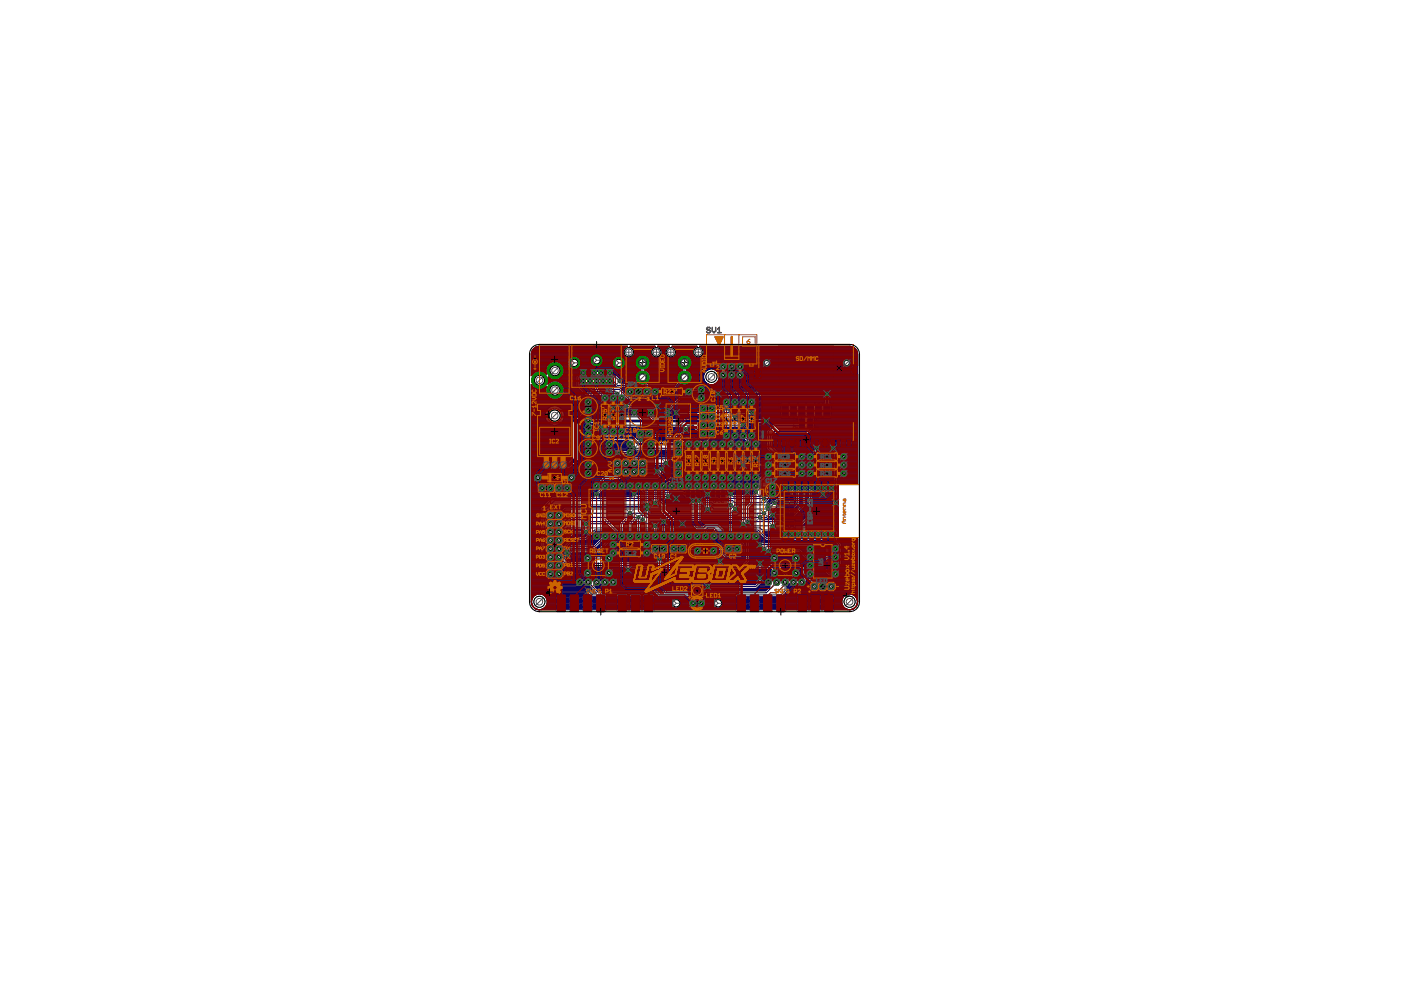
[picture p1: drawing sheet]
<svg xmlns="http://www.w3.org/2000/svg" width="297mm" height="210mm" viewBox="0 0 297 210" stroke-linecap="round" stroke-linejoin="round" font-family="sans-serif">
<g fill="none" stroke="#000" stroke-width=".21">
<path d="M165.8 87h1.4M166.5 86.3v1.5M169.7 89.7h.6M170 89.4v.6M171.5 89.7h.6M171.8 89.4v.6M146.6 104.8h.6M146.9 104.5v.6M152 104.8h.5M152.3 104.5v.6M167.1 109.3h.5M167.1 107.5h.5"/>
<path d="M167.1 105.7h.5M167.1 111h.5M167.3 105.4v.6M167.3 107.2v.6M167.3 109v.5M167.3 110.8v.5"/>
</g>
<g fill="none" stroke="#505050" stroke-width=".21">
<path d="M168.2 88.8l.3-.2 .1 .6-.4-.2zM168.9 90.3l.1 .1-.1 .4-.3-.1-.1-.4-.3 .1 .1 .4M169 89.6h-.7l-.1 .1 .1 .3M169 89.5v.2M169 88.6l-.4 .6M173.3 90.3l.1 .1-.1 .4-.5-.5-.2 .1 .2 .4M173.4 88.6v.6h-.4l.2-.3-.2-.3-.4 .2 .2 .4M173.4 89.5v.2M173.4 89.6h-.6l-.2 .1 .2 .3M146 105.7h-.5l.5 .9M146.3 105.7h.3M146.5 105.7v.7l.1 .2 .3-.2"/>
<path d="M147.1 105.9l.2-.2 .4 .2-.2 .3-.4 .1 .2 .3 .4-.2M151.4 106.2l-.1 .1 .1 .3 .4-.2-.1-.2M151.4 106.2l-.1-.2 .1-.3 .4 .2-.1 .3M151.4 106.2h.3M152.1 105.7h.3M152.2 105.7v.7l.2 .2 .2-.2M152.9 105.9l.4-.2 .1 .3-.3 .2-.2 .2 .2 .2 .3-.2M166.4 110.9h.6M166.4 112.3h.6l-.4-.4v.8M166.6 107l-.2 .1 .2 .2 .4-.1M166.6 107h.1M167 110.4l-.3-.3v.8"/>
<path d="M167 108.5l-.2-.2-.4 .2 .6 .6h-.6M167 106.7l-.4-.1-.2 .1 .2 .3M167.3 110.1h.2M167.3 108.3h.2M167.3 106.6h.2M167.3 111.9h.2M167.4 108.3v.7l.1 .1 .3-.1M167.4 110.1v.7l.1 .1 .3-.1M167.4 106.6v.6l.1 .1 .3-.1M167.4 111.9v.6l.1 .2 .3-.2M168.1 110.2l.4-.1 .1 .3-.4 .1-.1 .3 .1 .1 .4-.1M168.1 106.7l.1-.1 .4 .1-.5 .5 .1 .1 .4-.1"/>
<path d="M168.1 108.5l.1-.2 .4 .2-.1 .2-.4 .2 .1 .2 .4-.1M168.1 112l.4-.1 .1 .2-.4 .2-.1 .2 .1 .2 .4-.2"/>
</g>
<path d="M165.1 73.3h11.6v14.2h-11.6zM169.3 88.6h1.4l-.1 2.2h-1.3zM171.1 88.6h1.4l-.1 2.2h-1.3zM145.3 104.1h3.2l.1 1.3-3.3 .1zM150.6 104.2l3.2-.1 .1 1.2-.1 .2h-3.2zM166.2 108.6h2.2l.1 1.3h-2.2zM166.2 106.8h2.2l.1 1.3-2.2 .1zM166.2 105.1l2.2-.1 .1 1.3-2.2 .1zM166.2 110.4l2.2-.1 .1 1.4h-2.2z" fill="none" stroke="#ff0" stroke-width=".21"/>
<g fill="#000080" stroke="#000080" stroke-width=".21">
<path d="M166.4 108.7h.8v1.1h-.8z"/>
<path d="M167.5 108.7h.8v1.1h-.8z"/>
<path d="M166.4 106.9h.8v1.1h-.8z"/>
<path d="M167.5 106.9h.8v1.1h-.8z"/>
<path d="M166.4 105.2h.8v1.1h-.8z"/>
<path d="M167.5 105.2h.8v1.1h-.8z"/>
<path d="M166.4 110.5h.8v1.1h-.8z"/>
<path d="M167.5 110.5h.8v1.1h-.8z"/>
<path d="M174.7 85.7h1.3v2.7h-1.3z"/>
<path d="M172.9 85.7h1.3v2.7h-1.3z"/>
<path d="M171.1 85.7h1.4v2.7h-1.4z"/>
<path d="M169.3 85.7h1.4v2.7h-1.4z"/>
<path d="M167.6 85.7h1.3v2.7h-1.3z"/>
<path d="M165.8 85.7h1.3v2.7h-1.3z"/>
<path d="M171.2 89.8h1.1v.8h-1.1z"/>
<path d="M171.2 88.8h1.1v.8h-1.1z"/>
<path d="M169.5 89.8h1.1v.8h-1.1z"/>
<path d="M169.5 88.8h1.1v.8h-1.1z"/>
<path d="M147.6 104.3h.8v1.1h-.8z"/>
<path d="M146.5 104.3h.8v1.1h-.8z"/>
<path d="M145.5 104.3h.8v1.1h-.8z"/>
<path d="M152.9 104.3h.8v1.1h-.8z"/>
<path d="M151.8 104.3h.9v1.1h-.9z"/>
<path d="M150.8 104.3h.8v1.1h-.8z"/>
</g>
<g fill="none" stroke="#000080" stroke-width=".23">
<path d="M112.6 78.5h10.5M112.6 78.7h1.4M112.6 76.9h4.1M112.6 77.1h3.8M112.6 78.9h.9M112.6 77.8h3.3M112.6 79.6h.1M112.6 79.4h.2M112.6 79.2h.4M112.6 79.1h.6M112.6 78.3h3.1M112.6 78.1h3.2"/>
<path d="M112.6 78h3.2M112.6 77.6h3.4M112.6 77.4h3.5M112.6 77.2h3.6M112.6 76.7h4.5M112.6 76.5h7.8M112.6 76.3h7.9M112.6 76.2h8M112.6 76h8.1M112.6 75.8h8.3M112.6 75.6h8.7M112.6 75.4h12.9"/>
<path d="M112.6 75.2h13M112.7 75.1h13.3M112.7 74.9h19.4M112.7 74.7h19.4M112.8 74.5h19.3M112.9 74.3h19.2M113 74.2h19.2M113.1 74h19.1M113.3 73.8h19.1M113.6 73.6h19M114.2 73.4h18.9a1.28 1.28 0 0 0-.8 2 1.28 1.28 0 0 0 2.1 0 1.28 1.28 0 0 0-.8-2h5.3a1.28 1.28 0 0 0-.8 2 1.28 1.28 0 0 0 2.1 0 1.28 1.28 0 0 0-.8-2h2.5a1.28 1.28 0 0 0-.7 2 1.28 1.28 0 0 0 2.1 0 1.28 1.28 0 0 0-.8-2h5.3a1.28 1.28 0 0 0-.8 2 1.28 1.28 0 0 0 2.1 0 1.28 1.28 0 0 0-.8-2h32M114.4 73.4a1.7 1.7 0 0 0-1.8 1.7v4.6l.2-.3"/>
<path d="M114.8 78.7h8.2M115.3 78.9h.4M115.6 79.1h.2M115.7 78.5h.1M115.7 78.7h.1M115.7 78.7l.1 .6a1.96 1.96 0 0 0-3 .1M115.8 79.2h.1M115.8 77.8l-.1 .7M116.1 77.4l-.3 .4M116.2 80h.1M116.7 76.9l-.6 .5M117.1 76.7l-.4 .2"/>
<path d="M117.6 76.6v4M117.6 76.6h.1M117.6 76.6l-.5 .1M117.6 76.9h.2M117.6 77.1h.2M117.6 78.9h.2M117.6 77.8h.2M117.6 80h.2M117.6 79.8h.2M117.6 79.6h.2M117.6 79.4h.2M117.6 79.2h.2"/>
<path d="M117.6 79.1h.2M117.6 78.3h.2M117.6 78.1h.2M117.6 78h.2M117.6 77.6h.2M117.6 77.4h.2M117.6 77.2h.2M117.6 76.7h.2M117.8 76.6v4M117.8 76.6l.6 .2 .9 .6M117.8 76.6h.1M118.2 76.7h2.2"/>
<path d="M118.6 76.9h6.6M118.9 77.1h6.3M119.1 80h3M119.1 77.2h1.3M119.2 79.8h2.9M119.3 77.4h1.1M119.3 77.4l.2 .4M119.4 79.6h2.9M119.4 77.6h1.1M119.4 79.4h3M119.5 77.8h1.1M119.5 77.8l.1 .7"/>
<path d="M119.5 79.2h3.1M119.5 78h1.3M119.6 79.1h3.2M119.6 78.1h1.4M119.6 78.9h3.3M119.6 78.3h1.9M119.6 78.5h.1M119.6 78.7a1.99 1.99 0 0 1-1.8 1.9M119.6 78.7h.1M120.4 77v.2M120.4 77.2a1.42 1.42 0 0 0 1.2 1.2M120.6 76.2l-.2 .6"/>
<path d="M121 75.8l-.4 .4M121.3 75.6l.3-.1v2.9M121.3 75.6l-.3 .2M121.6 77.8h.3M121.6 78.3h.3M121.6 78.1h.3M121.6 78h.3M121.6 77.6h.3M121.6 77.4h.3M121.6 77.2h.3M121.6 76.7h.3M121.6 76.5h.3"/>
<path d="M121.6 76.3h.3M121.6 76.2h.3M121.6 76h.3M121.6 75.8h.3M121.6 75.6h.3M122 78.3h1.4M122.1 79.8v2.1l2 2h3.5M122.2 75.6l-.3-.1v2.9M122.2 75.6l.7 .6M122.2 75.6h3.1M122.5 78.1h8M122.6 75.8h2.6"/>
<path d="M122.7 78h7.5M122.8 76h2.3M122.9 77.8h7.2M122.9 78.9a.79 .79 0 0 1 .8-.6 .79 .79 0 0 1 .8 .6M122.9 78.9l-.8 .9M122.9 76.2l.3 .6M122.9 76.2h2.2M123 77.6h2.8M123 77.6l-.4 .5-.7 .3M123 76.3h3.4M123.1 77.4h2.4M123.1 76.5h2"/>
<path d="M123.1 77.2l-.1 .4M123.1 77.2h2.3M123.1 76.7h2M123.2 77l-.1 .2M123.2 79.8h.2M123.7 79h-.3l-.9 .9v1.8l1.8 1.8h6.6M123.9 79.8h1.9M124 78.3h1.7M124.2 79.6h1.3M124.2 78.5h1.2M124.4 78.7h.9M124.4 79.4h.9"/>
<path d="M124.4 79.2h.8M124.5 78.9a.79 .79 0 0 1-.4 .8 .79 .79 0 0 1-.8 0l-.4 .4v1.5l1.5 1.5 6.2-.1h-5.2l-.7-.7v-.8M124.5 78.9h.7M124.5 79.1h.7M125.1 76.8v-.3h2.8l-.5 .9M125.2 78.9a.77 .77 0 0 0 .5 .9 .77 .77 0 0 0 1-.4M125.3 75.6l-.2 .7h2.8l-.2-.7M125.3 75.6l.4-.4 .7-.2v2.8l-.8-.4-.5-.6M126.2 79.8h.9M126.3 78.3h.8M126.4 76.9h.2M126.4 77.1h.2"/>
<path d="M126.4 77.6h.2M126.4 77.4h.2M126.4 77.2h.2M126.4 76.7h.2M126.4 76.5h.2M126.4 76.2h.2M126.4 76h.2M126.4 75.8h.2M126.4 75.6h.2M126.4 75.4h.2M126.4 75.2h.2M126.4 75.1h.2"/>
<path d="M126.5 79.6h.4M126.6 78.5h.2M126.6 76.3h3.3M126.7 78.7h.1M126.7 79.4a.78 .78 0 0 0 .9 .4l.2 .2h-4.8M126.7 78.7a.77 .77 0 0 0-.8-.4 .77 .77 0 0 0-.7 .6M126.7 78.7a.79 .79 0 0 1 .8-.4 .79 .79 0 0 1 .7 .6M126.7 79.4h.1M127 75.1h5.1M127.2 77.6h2.8M127.3 75.2h4.9M127.4 79l.9 .9h2.2l.9 .9"/>
<path d="M127.4 77.4h2.5M127.5 75.4h4.8M127.6 77.2h2.2M127.7 75.6l-.4-.4-.7-.2v2.8l.8-.4M127.7 75.6h3M127.7 78.3h1.3M127.7 77.1h6.9M127.8 75.8h2.6M127.8 76.9h8.3M127.8 76h2.4M127.9 76.7h1.9M127.9 76.2h2.1"/>
<path d="M127.9 76.5h2M128 78.5h.7M128.1 78.7h.5M128.1 79.2h.4M128.2 78.9l-.1 .4 .3 .2h.3l-.2-.6M128.2 78.9h.3M128.2 79.1h.3M128.3 79.4h.3M128.5 78.9a.79 .79 0 0 1 .8-.6 .79 .79 0 0 1 .7 .6M129.6 78.3h1.4M129.8 77l.1 .6M129.9 78.5h5.8"/>
<path d="M129.9 77.6a1.42 1.42 0 0 0 1.2 .8M130 79.4h4.7M130 78.7h5.3M130 76.2l-.2 .6M130 78.9l-.1 .6h.7l.7 .7 .4 .1M130 78.9h5.1M130 79.2h4.8M130 79.1h4.9M130.7 79.6h4M130.7 75.6l.4-.1v2.9M130.7 75.6l-.7 .6M130.9 79.8h3.7"/>
<path d="M131.1 80h3.5M131.1 77.8h.2M131.1 78.3h.2M131.1 78.1h.2M131.1 78h.2M131.1 77.6h.2M131.1 77.4h.2M131.1 77.2h.2M131.1 76.7h.2M131.1 76.5h.2M131.1 76.3h.2M131.1 76.2h.2"/>
<path d="M131.1 76h.2M131.1 75.8h.2M131.1 75.6h.2M131.5 78.3h4.1M131.7 75.6l-.4-.1v2.9M131.7 75.6l.7 .6M131.7 75.6h.8M131.9 78.1h3.4M132 75.8h.7M132.2 78h2.9M132.2 76h2.7M132.3 77.8h2.6"/>
<path d="M132.4 76.2l.1 .1M132.4 76.2h2.4M132.4 77.6h2.4M132.5 77.6l-.5 .5-.7 .3M132.5 76.3l.1 .5M132.5 76.3h2.2M132.5 77.4h2.2M132.5 76.5h2.2M132.6 77.2l-.1 .4M132.6 77.2h2.1M132.6 76.7h2M132.6 77v.2"/>
<path d="M133.9 75.8h1.1M134.1 73.6h4.4M134.2 75.6h1.1M134.2 73.8h4.1M134.4 75.4h1.1M134.4 74h3.7M134.5 75.2h3.5M134.5 74.2h3.5M134.5 75.1h3.5M134.6 74.3h3.3M134.6 74.9h3.3M134.6 74.7h3.3"/>
<path d="M134.6 74.5h3.3M134.7 76.3v.3M134.8 76.2l-.1 .1M134.8 77.6l.7 .7M134.9 76l-.1 .2M135 75.8l-.1 .2M135.5 75.4l-.5 .4M135.5 78.3l.3 .1a1.63 1.63 0 0 0-1.2 1.3 1.63 1.63 0 0 0 .7 1.6h-3.6a.62 .62 0 0 0 0-1M135.5 75.4l.6-.2v1.8h-1.5l.2 .6M136.1 76.7h.3M136.1 76.5h.3M136.1 76.3h.3"/>
<path d="M136.1 76.2h.3M136.1 76h.3M136.1 75.8h.3M136.1 75.6h.3M136.1 75.4h.3M136.4 76.9h8.6M136.8 78.5h7.7M137 75.4l-.6-.2v1.8h1.5l-.2 .6M137 75.4l.6 .6M137 78.3l-.3 .1 .5 .3 .4 .4M137 78.3h7.4M137 75.4h1.2"/>
<path d="M137.2 78.7h7M137.2 78.1h6.9M137.3 75.6h1M137.4 78.9h6.6M137.5 78h6.5M137.5 75.8h1.1M137.6 77.8h6.2M137.6 79.1h6.2M137.6 76l.1 .2M137.6 76h6.2M137.6 79.1a1.6 1.6 0 0 1-.3 2.2h6l.4-.4M137.7 79.2h6"/>
<path d="M137.7 76.2l.2 .6h-3.3l.1-.2M137.7 77.6l-.7 .7M137.7 77.6h6M137.7 76.2h6M137.8 79.4h5.8M137.8 77.4h5.8M137.8 76.3h5.8M137.8 79.6h5.8M137.8 77.2h5.8M137.8 76.5h5.8M137.9 77.1h5.6M137.9 76.7h5.6"/>
<path d="M137.9 80h5.6M137.9 79.8h5.6M139.8 75.8h1.8M139.9 73.6h1.6M140 75.6h1.4M140.1 73.8h1.2M140.2 75.4h1M140.3 74h.8M140.3 75.2h.8M140.3 74.2h.8M140.4 75.1h.6M140.4 74.3h.6"/>
<path d="M140.4 74.9h.5M140.4 74.7h.5M140.4 74.5h.5M142.8 75.8h1.1M143 73.6h4.3M143.1 75.6h1M143.1 73.8h4.1M143.3 75.4h1.1M143.3 74h3.7M143.3 75.2h3.6M143.4 74.2h3.5M143.4 75.1h3.5"/>
<path d="M143.4 74.3h3.4M143.5 74.9h3.3M143.5 74.7h3.3M143.5 74.5h3.3M143.6 76.6l-.1 .2h3.2v-.2M143.6 76.3v.3M143.7 76.2l-.1 .1M143.7 77.6l.7 .7M143.8 76l-.1 .2M143.9 75.8l.5-.4 .6-.2v1.8h-1.5l.2 .6M143.9 75.8l-.1 .2M144.4 78.3l.3 .1a1.6 1.6 0 0 0-1 2.5"/>
<path d="M145 76.7h.2M145 76.5h.2M145 76.3h.2M145 76.2h.2M145 76h.2M145 75.8h.2M145 75.6h.2M145 75.4h.2M145.2 76.9h16.5M145.7 78.5h4.2M145.8 78.3h4.5M145.9 75.4l-.7-.2v1.8h1.5a1.59 1.59 0 0 1-1.2 1.4 1.64 1.64 0 0 1 1.2 2.3 1.64 1.64 0 0 1-2.4 .7l-.5 .6"/>
<path d="M145.9 75.4l.5 .4M145.9 75.4h1.1M146.1 78.7h3.6M146.1 78.1h6.6M146.2 75.6h1M146.3 78h6.3M146.3 75.8h1.2M146.4 75.8l.1 .2M146.5 77.8h6.1M146.5 79.1h2.9M146.5 76l.1 .2M146.5 76h35.3"/>
<path d="M146.6 79.2h2.7M146.6 77.6h6M146.6 76.2l.1 .1M146.6 76.2h15.7M146.6 79.4h2.6M146.7 77.4h5.9M146.7 76.3h15.3M146.7 76.3v.3M146.7 77.2h6M146.7 79.6h2.5M146.7 76.5h15.1M146.7 77.1h6.2"/>
<path d="M146.7 80h2.5M146.7 79.8h2.5M146.7 76.7h15.1M148.7 75.8h33.1M148.8 73.6h32.1M148.9 75.6h32.9M149 73.8h32.2M149.1 75.4h32.7M149.1 74h32.3M149.2 79.9h.1M149.2 79.9l.1 .6M149.2 75.2h32.6"/>
<path d="M149.2 74.2h32.3M149.3 79.3v.1M149.3 79.3l-.1 .6M149.3 75.1h32.5M149.3 74.3h32.3M149.3 74.9h32.5M149.3 74.7h32.5M149.3 74.5h32.4M149.6 78.8v.1M149.6 78.8l-.3 .5M149.6 78.8l-3.3 .1M150 78.5h.1"/>
<path d="M150 78.5l.5-.2h.6l.6 .2M150 78.5l-.4 .3M151.3 78.3h1.6M151.7 78.5l.4 .3M151.7 78.5h.1M151.7 78.5h30.1M152 78.7h29.8M152.1 78.8v.1M152.1 78.8l.3 .5M152.1 78.9h.8M152.3 79.1h.4M152.4 79.2h.2"/>
<path d="M152.4 79.3v.1M152.4 79.3l.1 .6M152.4 79.4h.2M152.5 79.6h.1M152.5 79.8h.1M152.5 80h.2M152.5 79.9h.1M152.5 79.9l-.1 .6M152.7 79.1a.78 .78 0 0 0 .2 1.1M152.9 77h.9M152.9 77a.81 .81 0 0 0-.3 .9 .81 .81 0 0 0 .6 .6M153.2 78.7l-.5 .4"/>
<path d="M153.5 78.7l.5 .4M153.8 77a.81 .81 0 0 1 .3 .9 .81 .81 0 0 1-.6 .6M153.8 77.1h.9M153.8 78.9h.8M153.8 78.3h.8M154 80h.5M154 77.2h.5M154 79.1a.81 .81 0 0 1-.2 1.1M154 79.1h.5M154 78.1h.5M154.1 79.8h.3M154.1 79.2h.3"/>
<path d="M154.1 78h.3M154.1 77.4h.3M154.1 77.8h.2M154.1 79.6h.2M154.1 79.4h.2M154.1 77.6h.2M154.5 79.1a.78 .78 0 0 0 .2 1.1M154.7 77a.81 .81 0 0 1 1.2 .4 .81 .81 0 0 1-.6 1.1M154.7 77a.81 .81 0 0 0-.4 .9 .81 .81 0 0 0 .7 .6M155 78.7l-.5 .4M155.3 78.7l.5 .4M155.6 77.1h.9"/>
<path d="M155.6 78.9h.8M155.6 78.3h.8M155.8 80h.5M155.8 77.2h.5M155.8 79.1a.82 .82 0 0 1-.5 1.2M155.8 79.1h.5M155.8 78.1h.5M155.9 79.8h.3M155.9 79.2h.3M155.9 78h.3M155.9 77.4h.3M155.9 77.8h.2"/>
<path d="M155.9 79.6h.2M155.9 79.4h.2M155.9 77.6h.2M156.1 77.8h1.6M156.1 77.8l.3 .5M156.1 77.7h1.6M156.1 77.7h.1M156.3 79.1a.78 .78 0 0 0 .2 1.1M156.3 77.2l-.2 .5M156.8 78.7l-.5 .4M156.8 76.9h.1M156.8 76.9l-.5 .3"/>
<path d="M156.9 76.9v1.6l-.5-.2M156.9 77.1h.1M156.9 77.8h.1M156.9 78.3h.1M156.9 78.1h.1M156.9 78h.1M156.9 77.6h.1M156.9 77.4h.1M156.9 77.2h.1M157 76.9v1.6l.6-.4M157 76.9h.1M157 76.9l.3 .1"/>
<path d="M157.1 78.7l.5 .4M157.3 77l.4 .7M157.3 77.1h4.4M157.4 78.9h24.4M157.4 78.3h24.4M157.5 80h24.3M157.5 77.2h4.3M157.6 79.1a.78 .78 0 0 1-.2 1.1M157.6 78.1h24.2M157.6 79.1h24.2M157.6 79.8h24.2M157.6 79.2h24.2"/>
<path d="M157.6 78h24.2M157.6 77.4h4.2M157.7 77.7h.1M157.7 77.8l-.1 .3M157.7 77.8h24.1M157.7 79.6h24.1M157.7 79.4h24.1M157.7 77.6h4.3M162.8 76.2h16.5M163.1 77.6h15.9M163.1 76.3h15.9M163.3 77.4a.84 .84 0 0 0-.4-1.2 .84 .84 0 0 0-1.1 .5 .84 .84 0 0 0 .6 1.1"/>
<path d="M163.3 77.4l-.6 .4M163.3 77.4h15.5M163.3 76.5h15.5M163.3 77.2h15.5M163.3 76.7h15.4M163.4 76.9h15.3M163.4 77.1h15.3M178.8 77.4a.85 .85 0 0 1 .7-1.3 .85 .85 0 0 1 .7 1.3M178.8 77.4l.6 .4M179.7 76.2h2.1M180 77.6h1.8M180.1 76.3h1.7"/>
<path d="M180.1 73.4a1.7 1.7 0 0 1 1.7 1.7v27.4h-3.9l-.2 .2M180.2 77.4l-.5 .4M180.2 77.4h1.6M180.2 76.5h1.6M180.3 77.2h1.5M180.3 76.7h1.5M180.3 76.9h1.5M180.3 77.1h1.5M112.6 94.1h8.8M112.6 95h8.8M112.6 93.4h8.8M112.6 93.6h8.8"/>
<path d="M112.6 91.9h8.8M112.6 92.7h8.8M112.6 91.2h8.8M112.6 92.9h8.8M112.6 81.6l.1 46.2M112.6 81.6a1.96 1.96 0 0 0 3.3 .3l-.1 .1M112.6 84.7h11.5M112.6 86.9h3.3M112.6 86h11.6M112.6 85.2h30.3M112.6 88.7h3M112.6 88.5h3"/>
<path d="M112.6 87.8h2.9M112.6 97.9h2.7M112.6 97.7h3M112.6 99.2h2.6M112.6 91.4h8.8M112.6 92.1h8.8M112.6 95.6h8.8M112.6 96.3h8.8M112.6 96.7h8.8M112.6 98.7h2.4M112.6 93.7h8.8M112.6 84.1h3.7"/>
<path d="M112.6 99.6h11.9M112.6 96.1h8.8M112.6 97.6h8.2M112.6 82.3h.8M112.6 83.8h3.4M112.6 83.4h3.2M112.6 81.8h.2M112.6 96.8h8.8M112.6 81.6h.1M112.6 85.8h11.4M112.6 99.9h11.4M112.6 99.7h11.5"/>
<path d="M112.6 99.4h2.8M112.6 99h2.5M112.6 98.8h2.4M112.6 98.5h2.4M112.6 98.3h2.4M112.6 98.1h2.5M112.6 97.4h8.4M112.6 97.2h8.6M112.6 97h8.8M112.6 96.5h8.8M112.6 95.9h8.8M112.6 95.8h8.8"/>
<path d="M112.6 95.4h8.8M112.6 95.2h8.8M112.6 94.8h8.8M112.6 94.7h8.8M112.6 94.5h8.8M112.6 94.3h8.8M112.6 93.9h8.8M112.6 93.2h8.8M112.6 93h8.8M112.6 92.5h8.8M112.6 92.3h8.8M112.6 91.8h8.8"/>
<path d="M112.6 91.6h8.8M112.6 91h8.8M112.6 90.8h8.8M112.6 90.7h8.8M112.6 90.5h8.8M112.6 90.3h8.8M112.6 90.1h4.6M112.6 89.9h4M112.6 89.8h3.7M112.6 89.6h3.6M112.6 89.4h3.4M112.6 89.2h3.3"/>
<path d="M112.6 89h3.2M112.6 88.9h3.1M112.6 88.3h2.9M112.6 88.1h2.9M112.6 87.9h2.9M112.6 87.6h3M112.6 87.4h3.1M112.6 87.2h3.1M112.6 87h3.2M112.6 86.7h3.5M112.6 86.5h3.7M112.6 86.3h4"/>
<path d="M112.6 86.1h4.4M112.6 85.6h11.3M112.6 85.4h11.3M112.6 85h11.3M112.6 84.9h11.4M112.6 84.5h4.2M112.6 84.3h3.9M112.6 84h3.5M112.6 83.6h3.3M112.6 83.2h3.2M112.6 83.1h3.1M112.6 82.9h3.1"/>
<path d="M112.6 82.7h3.1M112.6 82.5h1.2M112.6 82.1h.5M112.6 82h.3M114.9 82.5h.8M115.1 98.1a.89 .89 0 0 1 1.5 0M115.1 98.1a.89 .89 0 0 0 .7 1.4 .89 .89 0 0 0 .8-1.4M115.4 82.3h.3M115.6 82.1h.2M115.8 82h.1M115.8 82a1.99 1.99 0 0 0 1.6 2.7M116.1 97.7h1.3"/>
<path d="M116.2 81.4a1.97 1.97 0 0 1 3.3 .6M116.2 99.4h1M116.2 81.4h.1M116.2 81.2h.2M116.3 81h.3M116.3 80.1h.2M116.3 80.3h.5M116.4 80.9l-.2 .5M116.4 80.9h.6M116.4 80.7h5.7M116.4 80.5h.9M116.4 97.9h.6"/>
<path d="M116.4 99.2h.6M116.6 98.1h.3M116.6 99h.2M116.6 98.3h.2M116.7 98.8h.1M116.7 98.7h.8M116.7 98.5h.1M117.3 99.4l-.4-.2-.2-.5h1.8l-.2 .4-.4 .3M117.4 97.7l-.5 .4M117.5 97.7v1.8l-.2-.1M117.5 97.9h.2M117.5 97.7h.2"/>
<path d="M117.5 99.2h.2M117.5 97.7h-.1M117.5 99.4h.2M117.5 99h.2M117.5 98.8h.2M117.5 98.5h.2M117.5 98.3h.2M117.5 98.1h.2M117.6 80.6l-.7-.2-.7-.5 .2 1M117.6 80.6h.1M117.6 80.3h.2M117.6 80.5h.2"/>
<path d="M117.6 80.1h.2M117.6 98.6v1.6h6.9l.2 .2M117.7 97.7v1.8l.2-.1M117.7 98.7h.8M117.7 97.7l.5 .2M117.8 80.6h.1M117.8 97.7h1.3M118 99.4h1M118 90.1h3.4M118.1 80.5h4M118.2 97.9h.6M118.2 97.9l.3 .6h-1.8l.2-.4"/>
<path d="M118.2 86.1h13.9M118.2 99.2h.5M118.3 98.1h.3M118.4 99h.2M118.4 80.9h3.7M118.4 98.3h.2M118.4 98.8h.1M118.5 98.5h.1M118.5 84.5h5.9M118.5 89.9h2.9M118.6 80.3h3.5M118.6 86.3h5.6"/>
<path d="M118.7 81h3.4M118.8 84.3h8.7M118.9 89.8h2.5M118.9 80.1h3.2M118.9 86.5h5.2M119 81.2h3.1M119 84.1h8.6M119 89.6h2.4M119.1 86.7h4.9M119.1 81.4h3M119.2 84h8.4M119.2 89.4h2.3"/>
<path d="M119.3 86.9h4.6M119.3 81.6h2.8M119.3 83.8h4.7M119.3 89.2h2.3M119.4 87h4.4M119.4 81.8h2.7M119.4 83.6h4.4M119.4 89h2.4M119.5 87.2h4.1M119.5 82a1.98 1.98 0 0 1-1.6 2.7M119.5 83.4h4.1M119.5 82h2.7"/>
<path d="M119.5 88.9h2.5M119.5 87.4h3.9M119.5 82.1h2.9M119.6 83.2h3.8M119.6 88.7h2.6M119.6 82.3h2.9M119.6 87.6h3.7M119.6 97.7h1M119.6 83.1h3.7M119.6 88.5h2.7M119.6 87.8h3.5M119.6 82.9h3.5"/>
<path d="M119.6 82.7h3.3M119.6 82.5h3.1M119.7 88.3h2.8M119.7 88.1h3M119.7 87.9h3.2M119.7 99.4h4.7M120.5 97.9h-.5a.86 .86 0 0 0-1.4 .2M120.9 99.2h3.2M121.2 99h2.8M121.4 98.8h2.5M121.4 89.6v7.4l-1 1M121.6 98.7h2.3"/>
<path d="M121.7 98.5h2.2M121.9 98.3h2M122.1 98.1h1.9M122.3 97.9h1.9M122.4 97.7h7.9M122.6 97.6h7.9M122.7 94.1h1.2M122.7 95h11.2M122.7 93.4h1.6M122.7 93.6h1.4M122.7 91.9h1.1M122.7 92.7h1.3"/>
<path d="M122.7 91.2h1.4M122.7 92.9h1.5M122.7 97.4l-1.6 1.7-1.1 .1a.87 .87 0 0 1-1.2 .1 .87 .87 0 0 1-.2-1.2M122.7 92.1h3.2M122.7 95.6h1.2M122.7 96.3h1.3M122.7 96.7h1.6M122.7 93.7h1.3M122.7 96.1h1.2M122.7 96.8h25.9M122.7 97.4h9.8M122.7 97.2h10"/>
<path d="M122.7 97h10.1M122.7 96.5h1.4M122.7 95.9h2M122.7 95.8h1.2M122.7 95.4h1.4M122.7 95.2h1.6M122.7 94.8h1.5M122.7 94.7h1.3M122.7 94.5h1.2M122.7 94.3h1.2M122.7 93.9h1.2M122.7 93.2h2.3"/>
<path d="M122.7 93h2.5M122.7 92.5h1.2M122.7 92.3h1.1M122.7 91.8h1.2M122.7 91.6h1.3M122.7 91h1.3M122.7 90.8h1.2M122.7 90.7h1.1M122.7 90.5h1.1M122.7 90.3h1.2M122.7 90.1h1.3M122.7 89.9h1.4"/>
<path d="M122.9 80.3h.1M122.9 81.4h.3M122.9 81.2h.1M122.9 81h.1M122.9 80.9h.1M122.9 80.7h.1M122.9 80.5h.1M122.9 80.1h.3M122.9 89.8h1.2M122.9 81.6h1.8M123 81.2l.5 .4M123.1 89.6h.9"/>
<path d="M123.1 81.8h1.6M123.3 80.1a.81 .81 0 0 0-.3 1.1M123.3 89.4h.6M123.3 82h1.4M123.4 89.2h.4M123.5 82.1h1.2M123.5 80l-.2 .1M123.6 89h.2M123.7 82.3h1.1M123.8 88.9h.1M123.8 92.1l.2 .6M123.8 82.5h1.1"/>
<path d="M123.8 80l.3 .1M123.9 86.9a.85 .85 0 0 1 .9-.7 .85 .85 0 0 1 .8 .9 .85 .85 0 0 1-.8 .8l-.4 .4a.85 .85 0 0 1 1.1 .4M123.9 86.9l-2.5 2.7M123.9 89.3v.1M123.9 95.9h.1M123.9 96h.1M123.9 89.3v-.5l-1.2 1.2v7.4M123.9 89.4l.1 .2M123.9 94.3a.86 .86 0 0 0 .8 .7 .86 .86 0 0 0 .9-.7M123.9 95.9h1.7M123.9 96h1.7M123.9 96v.1"/>
<path d="M123.9 85.1v.1M123.9 96.1l.2 .4M123.9 85.6v-.3h1.7l-.1 .3M124 89.6l.2 .2M124 90.1a.84 .84 0 0 0 .3 1.3M124 98.1a.86 .86 0 0 0 .7 1.4 .86 .86 0 0 0 .7-1.4M124 99.9l-.1 .4M124 84.8l-.1 .3M124 82.7h1.1M124 92.7l.2 .2M124.1 84.7l-.1 .1M124.1 80.1h.5"/>
<path d="M124.2 81.4h.4M124.2 82.9h1.1M124.2 89.9h.1M124.2 89.9l-.2 .2M124.2 91.4l-.4 .7h.9v.9l-.5-.1M124.3 91.4h-1.6M124.3 95.2l.4-.1v1.7l-.6-.3M124.3 95.2l-.4 .7M124.3 80.3h.1M124.3 81.2l.1-.1 .3 .3M124.3 81.2l-.5 .4M124.3 81.2h.1"/>
<path d="M124.4 84.5l.3-.1v1.7l-.4-.1-.4-.4M124.4 84.5l-.3 .2M124.4 83.1h6.1M124.5 88.1h4.1M124.5 97.7l-.5 .4M124.7 81.4v.1M124.7 92.7h.1M124.7 92.9h.1M124.7 84.7h.1M124.7 86h.1M124.7 99.5v1.7h-.2M124.7 95.6h.1"/>
<path d="M124.7 96.3h.1M124.7 96.7h.1M124.7 96.1h.1M124.7 85.8h.1M124.7 99.9h.1M124.7 99.7h.1M124.7 96.5h.1M124.7 95.8h.1M124.7 95.4h.1M124.7 95.2h.1M124.7 92.5h.1M124.7 92.3h.1"/>
<path d="M124.7 85.6h.1M124.7 85.4h.1M124.7 85h.1M124.7 84.9h.1M124.7 84.5h.1M124.7 87.9h4M124.7 89.1l-.3 .2M124.7 99.5v1.7h.2M124.7 95.9h3.6M124.9 93.3a.86 .86 0 0 0-1 1M124.9 93.3h.1M124.9 97.7l.5 .4"/>
<path d="M124.9 80l-.5 .5-.3-.4M124.9 99.6h5.3M125 99.4h5.4M125 84.5l-.3-.1v1.7l.5-.1 .3-.4M125 84.5l.5 .6M125.1 84.5h2.4M125.1 80.8v1.3l.5 .5h5.8l1.7 1.8h1.8l.5-.5v-.9M125.1 88.3h3.4M125.1 96.7h3.6M125.2 91.4l.2-.2 .5 .5v.8l-1 .8M125.2 92.9h.3M125.2 87.8h8.6"/>
<path d="M125.2 91.4l.4 .7h-.9v.9l.5-.1M125.2 91.4h.4M125.2 95.2l-.5-.1v1.7l.6-.3M125.2 95.2l.4 .7M125.2 95.2h3.5M125.2 86.3h6.9M125.2 86h6.9M125.2 94.8h3.5M125.2 97.9h5M125.2 80l.3 .1M125.3 99.7l.1 .2M125.3 99.7a.83 .83 0 0 0-1.3 .2"/>
<path d="M125.3 99.7h4.9M125.3 99.2h14.4M125.3 89.9h2.2M125.3 84.7h2.3M125.3 91.2h.1M125.3 88.5h3.2M125.3 96.5h3.2M125.3 95.4h3.2M125.3 87.6h8.4M125.3 86.5h6.9M125.4 92.7h.3M125.4 92.7l-.2 .2"/>
<path d="M125.4 85.8h6.8M125.4 94.7h3.1M125.4 91.6h.4M125.4 98.1h4.7M125.4 99.9l.2 .4h-1.7M125.4 99.9h4.7M125.4 99h5.3M125.5 84.9h2.2M125.5 95.6h2.9M125.5 96.3h2.9M125.5 81.8h4.9M125.5 81.6h4.8"/>
<path d="M125.5 94.5h2.9M125.5 87.4h8.2M125.5 86.7h6.9M125.5 98.3h4.6M125.5 92.5h.4M125.5 91.8h.4M125.5 85.6h7M125.5 82h5.1M125.5 80.1l.3 .4 .2-.4M125.5 98.8h4.9M125.5 85h2.4M125.5 86.9h8.5"/>
<path d="M125.5 85.1l.1 .1M125.5 96.1h2.8M125.5 96.1l-.2 .4M125.5 95.8h2.8M125.5 87.2h8.3M125.5 85.4h17.2M125.5 80.1h.5M125.6 94.3l1.1-.9h2.1a.86 .86 0 0 0-.5 .9M125.6 91.9h.3M125.6 95.9h.1M125.6 96h.1M125.6 92.3l-.2 .4"/>
<path d="M125.6 98.7h4.6M125.6 96l-.1 .1M125.6 98.5h4.5M125.6 94.3h2.7M125.6 92.3h.3M125.6 87h8.3M125.6 81.4h.4M125.6 92.1v.2M125.7 94.1h2.6M125.7 82.1h22.3M125.7 80.3h.2M125.7 81.2h.1"/>
<path d="M125.8 81.2l-.3 .3v.4l.3 .3h5.7l1.8 1.8h1.5l.2-.2M125.8 81.2h.1M125.8 81.2l.5 .4M125.9 90.1l.9 .9M125.9 90.1h1.1M125.9 93.9h2.4M126.1 90.3h.7M126.2 93.7h2.2M126.3 90.5h.5M126.3 80l-.3 .1M126.4 93.6h2.1M126.5 90.7h.3"/>
<path d="M126.6 80l.6 .5 .2-.4M126.7 90.8h.1M126.8 90.5a.62 .62 0 0 0 .5 .7M126.8 91l.2 .4M126.8 91h.1M126.8 91h.2M126.9 80.1h.5M127 81.4h.4M127 91.2h.6M127 90.1l.6-.3-2.4 .1 .7 .2M127 90.1l-.2 .4M127 91.9h.7"/>
<path d="M127 91.4h.5M127 92.1h.8M127 91.8h.6M127 91.6h.5M127.1 80.3h.2M127.1 81.2h.1M127.2 81.2v-.1l-.6 .5M127.2 81.2l.5 .4M127.5 91.2h.1a.7 .7 0 0 0 .2 .9M127.6 83.9a.76 .76 0 0 0 .7 1.2 .76 .76 0 0 0 .6-1.2M127.7 80l-.3 .1M127.8 92.1l.3 .1"/>
<path d="M128 90.6h17l-.2 .1M128 90.6l-.1 .2h.8M128 90.6h.1M128 90.7h16.9M128.3 94.3a.85 .85 0 0 0 .8 .7 .85 .85 0 0 0 .9-.7M128.3 96.1a.85 .85 0 0 0 .8 .7 .85 .85 0 0 0 .9-.7M128.3 95.8v.3M128.4 81.4h.4M128.5 88.5l.1 .2h-3.1M128.5 81.2l-.5 .4M128.5 81.2h.1M128.6 81.2h-.1"/>
<path d="M128.6 81.2h.1M128.6 85h1.1M128.6 81.2l.5 .4M128.7 92.1l-.3 .1M128.7 90.8a.75 .75 0 0 1 0 1.3M128.7 92.1h.9M128.7 95.2l.3-.1 .6 .1M128.7 95.2l-.4 .6M128.7 90.8h.9M128.8 84.9h.7M128.9 91.9h.5M128.9 91h.5"/>
<path d="M128.9 83.9h.5M128.9 84h.5M128.9 91.2h.4M128.9 84.7h.4M128.9 91.8h.4M129 84.1h.3M129 91.4h.3M129 91.6h.3M129 84.5h.3M129 84.3h.3M129 87.8a.59 .59 0 0 0-.5 .7M129.3 87.8l.3 .2 4.2-.1"/>
<path d="M129.4 83.9a.76 .76 0 0 0 .6 1.2 .76 .76 0 0 0 .7-1h.1M129.4 91.1a.73 .73 0 0 0 .2 1M129.4 81.6l.5-.3 .9 .8M129.6 87.9h4.3M129.6 96.7h3.6M129.6 90.8h.9M129.6 90.8l-.2 .3M129.6 92.1l.3 .1M129.6 95.2l.4 .6M129.6 95.2h3.5M129.6 94.8h3.5M129.8 81.4h.3"/>
<path d="M129.8 93.6h3.2M129.8 96.5h.9M129.8 95.4h.9M129.8 94.7h3.1M129.9 96.3h.6M129.9 93.7h2.9M129.9 95.6h.5M129.9 94.5h2.9M130 93.9h2.8M130 94.1h2.7M130 94.3a.86 .86 0 0 0-.5-.9h3.7a.9 .9 0 0 0-.5 .9M130 95.8v.3"/>
<path d="M130 96.1h.3M130 95.9h.3M130 95.8h.3M130 94.3h2.7M130.1 98.1a.83 .83 0 0 0 .8 1 .83 .83 0 0 0 .8-1M130.1 98.1a.83 .83 0 0 1 .8-.7 .83 .83 0 0 1 .8 .7M130.3 95.8a.61 .61 0 0 0 .3 .7 .61 .61 0 0 0 .8-.2h1.4a.85 .85 0 0 0 .9 .5 .85 .85 0 0 0 .7-.7M130.4 99.4l-.3 .5h1.6l-.2-.5M130.4 85h1.1M130.5 90.8l.2 .3M130.5 92.1l-.3 .1M130.5 92.1h.8"/>
<path d="M130.5 90.8h.9M130.6 84.9h.7M130.6 91.9h.6M130.6 91h.6M130.7 91.1a.73 .73 0 0 1-.2 1M130.7 99.2l-.3 .2M130.7 91.2h.4M130.7 84.7h.4M130.7 91.8h.4M130.7 84.1h.4M130.8 82.1h.1M130.8 91.4h.3"/>
<path d="M130.8 91.6h.3M130.8 84.5h.3M130.8 84.3h.3M130.9 99.6h.1M130.9 99.2v1.6l-.5-.2M130.9 99.9h.1M130.9 99.7h.1M130.9 99.4h.1M130.9 95.9h2.7M131 99.2v1.6l.5-.2M131 84.1h.1a.75 .75 0 0 0 .6 1 .75 .75 0 0 0 .9-.8l.4 .5h2.1l.7-.7M131.1 82.1h.1"/>
<path d="M131.1 99.2l.4 .2M131.2 99h1.3M131.2 96.5h1.7M131.2 91.1a.68 .68 0 0 0 .1 .9v.2h-4.3v-.8M131.2 95.4h1.7M131.2 80.1h3.4M131.4 90.8h.8M131.4 90.8l-.2 .3M131.4 97.6h.8M131.4 99.4h.8M131.5 98.8h.6M131.6 97.7h.4"/>
<path d="M131.6 99.6h.4M131.6 98.7h.4M131.6 82.3h1.7M131.7 97.9h.3M131.7 99.7h.2M131.7 80.3h2.9M131.7 98.5h.2M131.7 99.9h.2M131.7 98.3h.2M131.7 98.1h.2M131.8 81.2h3.4M131.8 82.5h1.2"/>
<path d="M131.9 98.1a.83 .83 0 0 0 .8 1 .83 .83 0 0 0 .8-1M131.9 80.5h2.8M131.9 81h3.1M132 80.9h2.9M132 80.7h2.8M132 82.7h.9M132.1 85h10.9M132.2 86.5a.61 .61 0 0 1 .1-.8 .61 .61 0 0 1 .9 .1h5.7a.6 .6 0 0 1 .8-.1 .6 .6 0 0 1 .2 .8M132.2 86.5a.6 .6 0 0 0 1 .1h5.7a.57 .57 0 0 0 1-.1M132.2 82.9h.6M132.2 90.8a.72 .72 0 0 1 .2 1.2v.2h1.8l.3 .3M132.2 90.8h12.6"/>
<path d="M132.4 92.1h2.7M132.4 84.9h10.8M132.4 83.1h.4M132.4 91.9h2.7M132.4 91h12.4M132.5 91.2h3.1M132.5 84.7h.4M132.5 91.8h2.6M132.5 99.2a.81 .81 0 0 0-.6 1l-.6 .7h-3.2l-1.1 1.1v.5M132.5 83.2h.3M132.6 91.4h2.7M132.6 91.6h2.5"/>
<path d="M132.6 84.5h.1M132.7 86.1h6.7M132.7 94.3a.87 .87 0 0 0 1.2 .7v.1l-.8 .1M132.7 83.4h.2M132.9 99.2l.5 .3M132.9 85.6h6.2M132.9 83.6h.1M132.9 99h1.3M133 86.7h6.1M133.1 83.8h.2M133.1 95.2l-.3 .3h-1.4l-.1-.1a.63 .63 0 0 0-1 .4M133.2 99.4h.8"/>
<path d="M133.3 98.8h.6M133.3 84h1.5M133.4 97.7h.4M133.4 99.5a1.5 1.5 0 0 0 .7 1.4h5.1l.4-.4h-2.7l-.5 .3M133.4 99.6h.4M133.4 98.7h.4M133.5 97.9h.2M133.5 99.7h.2M133.5 98.5h.2M133.5 98.1l-.2-.4h.6l-.2 .4M133.5 99.9h.2M133.5 98.3h.2"/>
<path d="M133.5 98.1h.2M133.7 98.1a.83 .83 0 0 0 .8 1 .83 .83 0 0 0 .8-1M133.8 99.5l-.1 .3 .1 .7M133.8 87a.8 .8 0 0 1 1.4 0M133.8 87v.9M133.9 83.8h1.1M133.9 82.3h1.2M134 96.7h3.6M134.2 83.6h.6M134.2 82.5h.6M134.2 96.5h3.2M134.3 83.4h.4"/>
<path d="M134.3 92.3h.8M134.3 82.7h.4M134.3 99.2l-.5 .3M134.3 96.3h3M134.4 83.2h.2M134.4 83.1h.2M134.4 82.9h.2M134.4 95.8v.3M134.4 96.1h2.8M134.4 95.9h3.6M134.4 95.8h2.8M134.5 92.5l.7 .7 .1-.3 .4-.2"/>
<path d="M134.5 92.5h.1M134.5 92.5h.8M134.6 83.2a.8 .8 0 0 1 .8-.9 .8 .8 0 0 1 .7 .9M134.6 83.2l.4 .6M134.6 99.2l.6 .3M134.7 92.7h.9M134.7 99h1.3M134.8 95.6h2.5M134.8 95.5l-.4 .1v.2M134.8 95.5l2.6-.1-.2 .5M134.9 92.9h.5M135 86.9h2.5"/>
<path d="M135 99.4h.7M135 98.8h.7M135 93h.3M135.1 97.7h.5M135.1 87.9h2.3M135.2 84.7h8.2M135.2 87.9h2.2M135.2 87l.1 .3-.1 .6M135.2 99.5l.1 .3-.1 .7M135.2 99.6h.4M135.2 87h2.2M135.2 98.7h.4"/>
<path d="M135.2 87.8h2.1M135.2 97.9h.3M135.2 87.2h2.1M135.3 99.7h.2M135.3 98.5h.2M135.3 98.1l-.3-.4h.7l-.3 .4M135.3 99.9h.1M135.3 98.3h.1M135.3 98.1h.1M135.3 87.6h1.9M135.3 87.4h1.9M135.4 99.1h-3.6l-1.2 1.3h-6.7l.1 .4"/>
<path d="M135.4 84.5h8.2M135.4 98.1a.82 .82 0 0 0 .6 .9 .82 .82 0 0 0 1-.4l3.8 .1M135.5 84.3h8.3M135.7 92.7a.76 .76 0 0 1-.5-1.2 .76 .76 0 0 1 1.2 0 .76 .76 0 0 1-.4 1.2M135.7 82.3h1.1M135.7 84.1h8.2M135.8 83.8h1.1M135.8 84h12.2M135.9 83.6h.7M135.9 82.5h.7M136 92.7l.2 .2h1.2l.2-.2M136 92.7h1.6"/>
<path d="M136 91.2h1.4M136.1 83.4h.3M136.1 82.7h.3M136.1 99.2a.83 .83 0 0 0-.7 .8 .83 .83 0 0 0 .7 .8M136.1 83.2l-.3 .5v.4M136.1 83.2h.3M136.1 83.1h.3M136.1 82.9h.3M136.3 92.5h.8M136.3 91.4h.8M136.4 83.2a.8 .8 0 0 1 .7-.9 .8 .8 0 0 1 .8 .9M136.4 83.2a.8 .8 0 0 0 .7 .6 .8 .8 0 0 0 .8-.6"/>
<path d="M136.4 99.2l.4 .2h2.9M136.5 92.3h.4M136.5 91.6h.4M136.5 99h3.4M136.5 92.1h.4M136.5 91.8h.4M136.6 91.9h7.4M136.8 98.8h6.3M136.8 92l.1 .1M136.9 91.8l-.1 .1h1.5v-.1M136.9 92.1l.2 .4M137.1 91.4l-.2 .4"/>
<path d="M137.1 92.5l.3 .2M137.2 95.9h.8v.9l-.6-.3M137.2 95.9h.1M137.2 96h.1M137.2 96h1.7M137.2 96v.1M137.2 96.1l.2 .4M137.3 81.2h6.1M137.4 87a.79 .79 0 0 1 1.3 0M137.4 87l-.2 .3 .2 .6M137.4 91.2h.2v1.5M137.4 91.2l-.3 .2"/>
<path d="M137.4 82.3h1.3M137.4 83.8h10.7M137.5 81h6.1M137.6 91.2h.1M137.6 91.4h.1M137.6 92.1h.1M137.6 92.5h.1M137.6 92.3h.1M137.6 91.8h.1M137.6 91.6h.1M137.6 80.9h6.1M137.7 83.6h.7"/>
<path d="M137.7 82.5h.7M137.7 80.7h6M137.8 91.2h6.9M137.8 80.5h5.8M137.8 83.4h.5M137.8 82.7h.5M137.9 80.3h5.6M137.9 80.1h5.6M137.9 83.2h.3M137.9 83.1h.3M137.9 82.9h.3M138 96.3h.1"/>
<path d="M138 96.7h.1M138 96.1h.1M138 96.5h.1M138.1 96.8h.1M138.1 95.9h5.7M138.1 91.4h6.4M138.2 93.2h5.7M138.2 91.6h6.2M138.3 91.8l-.2-.4-.5-.2v1.5M138.3 91.8h5.9M138.4 93h5.7M138.5 96.7h5.2"/>
<path d="M138.5 86.9h2.5M138.6 92.9h5.7M138.6 87.9h2.4M138.7 87l.1 .3-.1 .6M138.7 87h2.3M138.7 96.5l-.6 .3M138.7 96.5h4.6M138.7 87.8h2.3M138.7 87.2h2.3M138.8 83.8a.77 .77 0 0 1-.5-1.2 .77 .77 0 0 1 1.3 0 .77 .77 0 0 1-.5 1.2M138.8 95.6h4.4M138.8 96.3h4.4"/>
<path d="M138.8 87.6h2.3M138.8 87.4h2.3M138.9 96.1l-.2 .4M138.9 96.1h4.2M138.9 95.8h4.2M138.9 95.9h-.8v.9M138.9 96v.1M138.9 95.9h.1M138.9 96h.1M139.1 82.3h6.7M139.4 83.6h6.1M139.4 82.5h6.1"/>
<path d="M139.6 83.4h5.8M139.6 85.6h2.9M139.6 82.7h5.8M139.6 99.4h.1M139.7 99.4a.61 .61 0 0 1 .9-.4 .61 .61 0 0 1 .1 .9v.6l-1.2 1.1h-5.7l-.9-.8M139.7 83.2h5.6M139.7 83.1h5.6M139.7 82.9h5.6M139.7 86.7h1.4M139.8 85.8h2.5M139.9 86.5h1.4M139.9 86h2.2"/>
<path d="M140 86.3h1.8M140 86.1h1.9M140.3 99.5v.9l-.9 .9h-5.5l-1.2-1.3-1.2 1.3h-3.2l-.9 .9v1.7l-.9 .9M140.6 99h2.6M140.7 99.9h2.5M140.8 99.2h2.6M140.8 98.6v.1M140.8 98.7h.7M140.8 99.7h2.6M140.9 99.6h23M140.9 99.4h23M141.1 87.6l-.1 .4-2.3-.1"/>
<path d="M141.1 98.1l-4.9 .1M141.5 98.7h15.5M141.6 97.7h22.3M141.6 87.9l-.5 .5h-11.9M141.6 98.5l-.1 .2M141.6 98.5h1.5M141.7 97.9h1.8M141.7 98.3h1.4M141.8 98.1h1.4M141.8 88.5h6.6M142 88.3h6.4M142.1 87.4h.7"/>
<path d="M142.1 87.6a.61 .61 0 0 1 0 .6 .61 .61 0 0 1-.6 .3l-.1 .2h7.1l-.1-.2M142.1 87.6h.7M142.2 88.1h6.2M142.2 87.2h.6M142.2 87.8h.6M142.2 87.9h.8M142.2 87h.8M142.3 86.9h6.1M142.5 86.7h5.9M142.7 86.5h5.7M142.9 86.3h5.5M143 86.1h5.5"/>
<path d="M143.1 95.9h.7v.8M143.1 96h1.4M143.1 95.9h.1M143.1 96h.1M143.1 98.5v.1M143.1 98.6v.1M143.1 96v.1M143.1 98.7l.1 .4 .5 .2M143.1 98.6h1.4M143.1 96.1l.1 .2M143.1 98.3v.2M143.2 96.3l.5 .4"/>
<path d="M143.2 86h5.6M143.2 86.9a.61 .61 0 0 0-.4 .9 .61 .61 0 0 0 1 .1h4.7M143.2 95.4l-.1 .5M143.2 98.1l-.1 .2M143.3 95.4h-4.6l.2 .5M143.4 87.5h16M143.4 99.7l-.2 .2-.1 .6M143.4 99.7h.8M143.4 85.8h10.1M143.5 86.9l.3 .2h4.8l-.1-.1M143.6 85.6h9.8M143.6 82.1h-12.8"/>
<path d="M143.6 82.1h.1M143.7 96.7h.2M143.7 99.3h.1M143.7 97.9h.1M143.7 97.9l-.5 .2M143.7 87.9h4.8M143.7 82h4.4M143.8 97.9h.1M143.8 99.2h.1M143.8 96.3h.1M143.8 97.9v1.4M143.8 96.1h.1"/>
<path d="M143.8 82l-.2 .1M143.8 99h.1M143.8 98.8h.1M143.8 98.5h.1M143.8 98.3h.1M143.8 98.1h.1M143.8 96.5h.1M143.8 87h4.7M143.8 85.4h9.5M143.8 99.3h.1M143.8 95.9h5.4M143.9 97.9l.5 .2"/>
<path d="M143.9 81.8h37.9M144 85.2h30.8M144 96.7h4.7M144 92.8h.1M144.1 81.6h.6M144.1 97.9h18.5M144.1 85h4.1M144.2 92.9v.1M144.2 99.2l-.3 .1M144.2 99.7l.2 .2 .1 .6M144.2 99.7h18.3M144.3 99.2h18.2"/>
<path d="M144.3 96.5h4.6M144.3 84.9h3.7M144.3 92.8h-5.7l-.5 .5 .5 .3h4.7l.4-.2M144.3 92.8h.1M144.4 95.4l.1 .5M144.4 98.1l.1 .2M144.4 98.1h12.8M144.4 92.7h5M144.4 99.9h17.9M144.4 99h12.8M144.4 96.3l-.5 .4M144.5 95.6h4.7"/>
<path d="M144.5 96.3h4.6M144.5 98.3h12.6M144.5 98.3v.2M144.5 98.8h12.5M144.5 96.1l-.1 .2M144.5 96.1h4.7M144.5 95.8h4.7M144.5 95.9h.1M144.5 96h.1M144.5 98.5v.1M144.5 98.6v.1M144.5 95.9h-.7v.8"/>
<path d="M144.5 96v.1M144.5 98.7l-.3 .5M144.5 98.5h12.5M144.6 92.5h4M144.8 92.3h3.7M144.8 90.7v.4l-.8 .9h-5.7M144.9 92.1h3.5M145.1 91.9h5M145.1 80l-1.6 1.7h-12.6l-.9-.9h-2.1M145.2 91.8h3.2M145.4 95.4h3.8M145.4 91l-1.2 1.4h-5.7l-.9 .9h-1.8"/>
<path d="M145.5 95.2l-.2 .2h-.9M145.5 95.2h3.7M145.6 81.6h36.2M145.6 91.6h2.9M145.7 95h3.5M145.8 90.7h1.1M145.9 91.4h1.7M145.9 91.4l-.5 .3-1.1 1.1M145.9 91.4a.6 .6 0 0 0-.2-.8h1l.9 .8h1l-.2 .5h.7v.8M145.9 91.2h1.5M145.9 90.8h1.2M146 91h1.2"/>
<path d="M146 81.4h4.1M146.2 81.2h3.6M146.3 94.8h1.2M146.4 81h3.2M146.5 83.6h1.9M146.5 80.9h3M146.6 94.7h.7M146.6 80.7h2.8M146.7 83.4h1.7M146.7 80.5h2.6M146.7 80.3h2.5M146.7 80.1h2.5"/>
<path d="M146.8 83.2h1.3M146.8 83.1h1.2M147.8 94.1h-1.8l-.9 .9h-10.6M148 84.9l-3.6-.1-2.2 2.2-.2 .5 .1 .1M148 83.1l-1.2-.1a.74 .74 0 0 1-.6 .8M148 84.9l.5 .3M148 83.1a.88 .88 0 0 0 1.4 0M148.1 94.8h1.1M148.4 94.7h.6M148.4 92v.1M148.4 92.1l.2 .3 .4 .3M148.5 94.5h.4"/>
<path d="M148.5 87.9l-.1 .6M148.5 81.8l-.6 .4-1.7 .1a.76 .76 0 0 0-.9 .6 .76 .76 0 0 0 .6 .9M148.5 93.9h.4M148.5 94.1h.3M148.5 94.3a.77 .77 0 0 1-.6 .6 .77 .77 0 0 1-.7-.3h-.5l-.2 .2-.7 .1-.3 .3M148.5 94.3v-.5h.4l-.1 .5M148.5 94.3h.3M148.7 82.6h-2.2l-.5 .4M148.7 84.4h-4.4l-2.7 2.6M148.8 94.3l.4 .5M148.9 81.8a.85 .85 0 0 1 .5 1.3M148.9 97.6h15"/>
<path d="M148.9 83.4h2.7M149 83.6h2.6M149.1 92.1h.1M149.1 92.5h.1M149.1 92.3h.1M149.1 97.4h13.3M149.2 94.8v1.4l-.7 .7h-15.5l-1 .9-.1 .3M149.2 85.1l-.3 .1M149.2 85h4.1M149.2 82h32.6M149.3 80.5h.1M149.3 80.5l.3 .5"/>
<path d="M149.3 83.2h2.4M149.3 83.8h2.4M149.3 92.7l.1-.1-4.8 .1-.9 .7h-5.3M149.3 97.2h13M149.4 84.9h4M149.4 84.9l-.2 .2M149.4 84.9a.86 .86 0 0 0-.3-1.3 .86 .86 0 0 0-1.2 .4h-3.8l-2.5 2.4a.59 .59 0 0 0-.6 .4 .59 .59 0 0 0 .2 .7l-.1 .1M149.4 83.1h2.4M149.4 82.1h32.4M149.4 84h2.5M149.5 84.7h4.1M149.5 97h12.7"/>
<path d="M149.5 84.1h25.3M149.5 82.3h32.3M149.5 82.9h32.3M149.5 86h1M149.5 84.5h25.3M149.5 84.3h25.3M149.5 82.7h32.3M149.5 82.5h32.3M149.6 81h.1M149.6 81l.4 .4M149.7 96.8h12.5M149.7 86.1h.6"/>
<path d="M149.8 87h.5M149.8 91.6h.5M149.8 86.9h.4M149.8 96.7h12.4M149.8 86.3h.4M149.9 92.1h.1M149.9 91.8h.3M149.9 92l-.1 .2 .4-.3a.76 .76 0 0 1 .7-.7 .76 .76 0 0 1 .8 .7 .76 .76 0 0 1-.6 .8M149.9 86.7h.3M149.9 86.5h.3M150 95h12.5M150 95.6h12.9"/>
<path d="M150 96.3h12.4M150 94.8v1.7l-1.1 1.2h-7.4a.56 .56 0 0 1 .1 .8M150 96.1h12.6M150 96.5h12.2M150 95.9h13.3M150 95.8h13.1M150 95.4h12.7M150 95.2h12.5M150 94.8h1.1M150 81.4h.1M150 81.4l.5 .2M150.1 93.6h.8"/>
<path d="M150.1 94.7h.7M150.2 94.6h.5a.78 .78 0 0 0 1.3 0M150.2 91.4h.2M150.2 94.6l-.2 .2M150.2 94.6h.1M150.3 93.4h3M150.4 91.2l-.2 .2h-.5l.2 .5h-.7v.8M150.4 91.2h.3M150.4 93.2h3.1M150.6 91h12.2M150.6 93h3M150.7 90.9l-.3 .3"/>
<path d="M150.7 90.9h.1M150.8 92.9h2.6M150.9 86.6h3.1M150.9 88.4h4.9M151.2 91.2h11.4M151.2 90.8h11.8M151.2 93.4l-.5 .3-.5 .1-.1-.2M151.3 86h2.4M151.4 92.5h1.9M151.4 91.4h11.1M151.4 90.7h5.9M151.5 93.4l.5 .4 .5-.1 .5-.3"/>
<path d="M151.5 86.1h2.1M151.5 81.4h30.3M151.6 86.2a.76 .76 0 0 0-1.1-.2 .76 .76 0 0 0-.2 1.1h-.6a.76 .76 0 0 0 0-1 .76 .76 0 0 0-1-.1 .76 .76 0 0 0-.2 1M151.6 86.2h.1M151.6 92.3h1.7M151.6 91.6h10.9M151.6 92.1h1.7M151.6 83.6a.6 .6 0 0 1 .8-.7h22.8a.62 .62 0 0 1 .8 .7M151.6 83.6l.5 .5M151.6 94.8h1.3M151.7 91.9h1.7M151.7 91.8h1.9"/>
<path d="M151.7 81.4l-.6 .2M151.7 81.4h.1M151.8 93.6h.9M151.8 81.2h30M151.9 94.7h.7M152 94.6h.1M152 81h29.8M152.1 81h.1M152.1 81l-.4 .4M152.2 80.9h29.6M152.3 80.7h29.5M152.4 84.1h22.4v1.3l-.3 .1"/>
<path d="M152.4 80.5h29.4M152.4 80.5l-.3 .5M152.4 80.5h.1M152.4 80.3h29.4M152.5 80.1h.4M152.9 80.2l.3 .1M153.3 85.1v.1M153.3 92.5l.4 .5-.4 .4M153.3 92.7h-2.3l-.9 .9M153.4 91.9l-.1 .6M153.4 94.8h1.2M153.5 84.7l-.2 .4"/>
<path d="M153.6 91.7h.9M153.6 91.7l-.2 .2M153.7 94.7h.7M153.7 86h.2l-.3 .2h-2M153.8 80.2l-.3 .1M153.8 94.5h.4M153.8 80.1h.9M153.9 94l.4-.3a.76 .76 0 0 0 .2 1.1 .76 .76 0 0 0 1.1-.2M153.9 94h.1M153.9 94.1h.3M153.9 94.3a.77 .77 0 0 1-.6 .6 .77 .77 0 0 1-.8-.3h-.5M153.9 94v.3"/>
<path d="M153.9 94.3h.3M153.9 93.9h.3M154 84.5h.1M154 84.5l-.5 .2M154 84.7h.1M154 84.5v.8h-.7l.1 .4 .3 .3M154 85h.1M154 84.9h.1M154.1 93.7h.2M154.3 86h1.2M154.4 86.1h11.1M154.4 87h4.6"/>
<path d="M154.5 91.7l.2 .2M154.5 91.8h.9M154.5 84.7h.8M154.5 84.7l-.4-.2v.8h.7a.73 .73 0 0 1-.6 .7l.4 .5M154.5 84.7l.2 .2M154.6 86.9h10.9M154.6 86.3h10.9M154.6 85.8h.7M154.6 86.5l-.2 .6h4.5l.3-.2M154.6 86.7h10.9M154.6 86.5h10.9M154.6 91.9h.6"/>
<path d="M154.7 91.9l.1 .6M154.7 84.9l.1 .3M154.7 84.9h.5M154.7 80.2l.3 .1M154.7 92.7h.4M154.7 85.6h.4M154.7 92.1h.4M154.7 85h.4M154.7 85.4h.4M154.8 92.5l-.2 .4h.4M154.8 85.2h.1M154.8 92.5h.2"/>
<path d="M154.8 92.3h.2M155 85.2h.1M155 92.5l.1 .1M155.1 85.1l.3-.5 .4-.1v1.5l-.6-.3M155.1 85.1l-.1 .1M155.1 92.6l-.2 .3M155.2 91.9a.77 .77 0 0 1 1.2 0M155.2 91.9l-.2 .6M155.2 94.8h1.2M155.2 85.7l-.2-.4h1.5l-.1 .4M155.4 93.6h.8M155.4 94.7h.7"/>
<path d="M155.5 93.4h2.6M155.5 93.4l-.1 .2M155.6 94.6h.4a.78 .78 0 0 0 1.3 0M155.6 94.6h.1M155.6 80.1h.9M155.7 93.2h2.2M155.8 84.7h.1M155.8 86h.1M155.8 85.8h.1M155.8 85.6h.1M155.8 85.4h.1M155.8 85h.1"/>
<path d="M155.8 84.9h.1M155.8 92.4l-.7 .9h-1.1l-.9 .8h-3.5v2.3l-.9 .9h-15.6l-.4 .4v.5M155.8 84.5h.1M155.8 84.5v1.5M155.9 84.5l.5 .4M156.1 86h1.2M156.2 93h1M156.2 87.9h2.8M156.3 91.8h.8M156.3 84.7h.8M156.4 85.8h.6M156.4 88.1h9.1"/>
<path d="M156.4 92.9h.6M156.4 85.7l-.5 .3M156.4 88.5l-.1 .2h12.9M156.4 88.5h9.1M156.4 88.3h9.1M156.4 91.9h.6M156.4 84.9h.6M156.4 91.9l.1 .6M156.4 84.9l.1 .2M156.5 80.2l.3 .1M156.5 92.7h.4M156.5 85.6h.4"/>
<path d="M156.5 92.1h.4M156.5 85h.4M156.5 85.1v.1M156.5 85.4h.3M156.5 93.4l-.5 .3-.4 .1-.2-.2M156.5 92.5a.72 .72 0 0 1-.8 .6l-.2 .3M156.5 85.2h.1M156.5 92.5h.3M156.5 92.3h.3M156.8 85.2h.1M156.8 92.5a.78 .78 0 0 0 1 .6l.3 .4M156.8 93.4l.5 .4 .5-.1 .3-.2"/>
<path d="M156.8 85.1v.1M157 91.9l-.2 .6M157 98.5a.61 .61 0 0 0 .3 .6 .61 .61 0 0 0 .7-.1h4.3M157 98.5a.61 .61 0 0 1 .4-.5 .61 .61 0 0 1 .6 .2h4.3a.75 .75 0 0 1 1-.2 .75 .75 0 0 1 .2 1M157 94.8h1.2M157.1 84.7l-.3 .4M157.2 93.6h.8M157.2 91.7h.8M157.2 91.7l-.2 .2M157.2 94.7h.7M157.3 94.6h.1M157.4 80.2l-.3 .1"/>
<path d="M157.4 80.1h24.4M157.5 84.5h.1M157.5 84.5l-.4 .2M157.5 86h.1M157.5 84.7h.1M157.5 84.5v1.5M157.5 85.8h.1M157.5 85.6h.1M157.5 85.4h.1M157.5 85h.1M157.5 84.9h.1M157.6 92.4l.9 .9v.8h-3.6"/>
<path d="M157.6 90.1h-6.7l-.9 .9h-2.2l-.9-.9h-19.1l-.4 .5M157.6 98.6h5.3M157.9 86h1.2M157.9 90.7h5.3M157.9 98.1h4.4M158 91.7l.2 .2M158 99h4.3M158 91.8h.9M158.1 84.7h.8M158.1 93.5h.1M158.1 84.7l-.5-.2v1.5a.76 .76 0 0 0 .7-.7h-1.5a.81 .81 0 0 0 .7 .7M158.1 84.7l.1 .2"/>
<path d="M158.1 90.5a.6 .6 0 0 1-1 .1h-5.5l-.5 .3h-.3M158.1 90.5h5.2M158.1 85.8h.7M158.1 89.9h5.8M158.2 90.3h5.3M158.2 90.1h5.5M158.2 91.9h.5M158.2 84.9h.5M158.2 91.9l.1 .6M158.2 84.9l.1 .3M158.2 85.6h.5M158.3 92.1h.3"/>
<path d="M158.3 85h.3M158.3 85.4h.3M158.3 92.5l.6 .6v.4l.2 .2 .1 .6M158.3 85.2h.1M158.3 92.5h.3M158.3 92.3h.3M158.4 92.7h.3M158.6 92.9h.2M158.6 85.2h.1M158.6 92.5l.3 .5M158.6 85.1l.4-.5 .3-.1v1.5l-.6-.3-.1-.4h1.5l-.2 .4M158.6 85.1v.1"/>
<path d="M158.7 91.9l-.1 .6M158.7 94.8h1.3M158.8 93h.2M158.9 93.4h.9M158.9 93.2h.7M158.9 93.6h.9M158.9 93l.6 .1 .4 .3-.4 .6v.3M159 94.7h.7M159.1 93.7h.5M159.1 94.5h.5M159.2 93.9h.3M159.2 94.1h.3"/>
<path d="M159.2 94.3a.77 .77 0 0 1-.6 .6 .77 .77 0 0 1-.8-.3h-.5M159.2 94.3h.3M159.3 84.7h.1M159.3 86h.1M159.3 85.8h.1M159.3 85.6h.1M159.3 85.4h.1M159.3 85h.1M159.3 84.9h.1M159.4 92.4l.9 .9v.8M159.4 84.5h.1M159.4 86h.1"/>
<path d="M159.4 84.5v1.5M159.4 84.5l.5 .2 .2 .4M159.5 86.9a.61 .61 0 0 1 .4 .9 .61 .61 0 0 1-1 .1h-2.8l.3 .6M159.5 94.3a.77 .77 0 0 0 .7 .6 .77 .77 0 0 0 .8-.6M159.7 86h5.8M159.7 87.9h5.8M159.8 87h5.7M159.8 91.7a.78 .78 0 0 0-1.1 .2M159.8 91.7l.2 .2M159.8 91.8h2.7M159.8 84.7h15M159.9 87.8h5.6"/>
<path d="M159.9 87.2h5.6M159.9 85.7l-.5 .3M159.9 85.8h5.6M160 87.6h5.5M160 87.4h5.5M160 91.9h2.5M160 91.9l.1 .6M160 84.9h14.8M160 85.6h5.5M160.1 92.1h2.4M160.1 85h14.7M160.1 85.1v.1"/>
<path d="M160.1 85.4h14.7M160.1 85.2h.1M160.1 92.5l.5 .6v.4M160.1 92.5h2.4M160.1 92.3h2.4M160.2 92.7h2.3M160.4 92.9h2.1M160.5 94.8h2M160.6 93h1.9M160.6 93.4h1.9M160.6 93.5h.1M160.6 93.2h1.9"/>
<path d="M160.7 93.5l.3 .5v.3M160.7 93.6h1.8M160.8 94.7h1.7M160.9 93.7h1.6M160.9 94.5h1.6M161 93.9h1.5M161 94.1h1.5M161 94.3h1.5M162.2 96.7a.78 .78 0 0 0 .6 .9M162.2 96.7a.77 .77 0 0 1 .7-.6 .77 .77 0 0 1 .8 .6M162.3 99a.75 .75 0 0 0 1.2 0M162.3 88.7h.1"/>
<path d="M162.5 95.2l1.4 1.3v4.1M162.6 88.7a.6 .6 0 0 1 .4 .9M162.8 89.8h-4.7v.7M162.8 89.8h6.4M162.9 88.9h6.3M163 89.6l-.2 .2M163 89.6h6.2M163 89h6.2M163.1 89.4h6.1M163.1 89.2h6.1M163.2 96.1h.2M163.3 97.9h.6"/>
<path d="M163.3 99.7h.6M163.4 99.2h.5M163.4 97.4h.5M163.4 96.3h.2M163.5 98.1h.4M163.5 99.9h.4M163.5 99h.4M163.6 97.2h.3M163.6 96.5h.2M163.6 98.3h.3M163.6 98.8h.3M163.6 97h.3"/>
<path d="M163.7 96.7h.2M163.7 98.7h.2M163.7 96.7a.78 .78 0 0 1-.6 .9M163.7 96.8h.2M163.7 98.5h.2M163.7 94.1h18.1M163.7 93.4h18.1M163.7 93.6h18.1M163.7 92.7h18.1M163.7 92.9h18.1M163.7 93.7h18.1M163.7 94.3h18.1"/>
<path d="M163.7 93.9h18.1M163.7 93.2h18.1M163.7 93h18.1M163.8 94.5h9.1M163.8 92.5h18M164 94.7h8.7M164 92.3h17.8M164.1 92.1h17.7M164.1 94.8h8.5M164.3 95h8.2M164.3 91.9h17.5M164.5 95.2h8.1"/>
<path d="M164.7 95.4h7.9M164.9 95.6h7.8M165.1 95.8h7.6M165.1 97.9h4.6M165.1 97.7h7.6M165.1 99.2h4.5M165.1 96.3h4.4M165.1 96.7h4.2M165.1 98.7h4.2M165.1 95.8v5.6l-.7 .7M165.1 99.6h11.6M165.1 96.1h4.7"/>
<path d="M165.1 97.6h7.6M165.1 96.8h4.2M165.1 99.9h4.3M165.1 99.7h4.5M165.1 99.4h11.6M165.1 99h4.3M165.1 98.8h4.2M165.1 98.5h4.2M165.1 98.3h4.2M165.1 98.1h4.3M165.1 97.4h4.4M165.1 97.2h4.3"/>
<path d="M165.1 97h4.2M165.1 96.5h4.3M165.1 95.9h7.6M165.5 85.6v2.9M165.5 88.5l.2 .2M167.3 88.7h.1M169 88.7l.2-.1v1.3h-5.2l-1.5 1.4v3.9M169.2 89.7h.1M169.3 96.7a.76 .76 0 0 1 1.3-.4 .76 .76 0 0 1-.4 1.3M169.3 96.7a.74 .74 0 0 0 .6 .9M169.6 99.7l-.2 .2-.1 .6M169.6 99.7a.77 .77 0 0 1 .8 0 .77 .77 0 0 1 .4 .8"/>
<path d="M170 90.2h-5.9l-1.2 1.3v3.5l1.3 1.4v4.4l-.4 .5h-1.3l-.9 .9v2.6l-.5 .5h-5.7l-.5-.5h-2.6v.5l.4 .4h9.3M170 87v2.2M170.3 96.1h1.2M170.4 97.9h1M170.5 99.2h.8M170.5 99.7h.9M170.5 97.4h.8M170.6 96.3h.7M170.6 98.1h.6M170.6 99.9h.6M170.6 99a.78 .78 0 0 1-1 .2M170.6 99a.76 .76 0 0 0-.2-1 .76 .76 0 0 0-1 .2 .76 .76 0 0 0 .2 1"/>
<path d="M170.6 99h.6M170.7 97.2h.5M170.7 96.5h.4M170.7 98.3h.4M170.7 98.8h.4M170.7 97h.4M170.8 96.7h.2M170.8 98.7h.2M170.8 96.8h.2M170.8 98.5h.2M171 96.7a.74 .74 0 0 0 .6 .9M171 96.7a.76 .76 0 0 1 .8-.6 .76 .76 0 0 1 .7 .6"/>
<path d="M171.2 99l.2 .2M171.4 99.2h.8M171.4 99.7l-.2 .2-.2 .6M171.4 99.7h.8M171.6 91.8h10.2M171.8 90.2v.8l-.5 .5h-7.1l-.9 .9v2.2l1.4 1.3v5.4l-.5 .4h-.4l-.9 .9v3.1l-.9 .9h-6.2l-.4-.4h-7.1v-1.1l-.3-.3h-1.1v1.4M171.8 87v2.2M171.8 91.6h10M172 91.4h9.8M172 96.1h.7M172.1 97.9h.6M172.2 91.2h9.6"/>
<path d="M172.2 91h9.6M172.2 99.7l.2 .2 .1 .6M172.2 99.2h4.5M172.2 99.7h4.5M172.3 97.4h.4M172.3 96.3h.4M172.4 98.1h.2M172.4 99.9h4.3M172.4 99l-.2 .2M172.4 99h4.3M172.4 97.2h.3M172.5 96.5h.2"/>
<path d="M172.5 97h.2M172.5 96.7h.2M172.5 96.7a.74 .74 0 0 1-.6 .9M172.5 96.8h.2M172.6 90.8h9.2M172.6 88.6h.1M172.6 88.6l.3 .1M172.6 88.6v2.2l-.4 .1v.3l-.7 .7h-7.1l-.7 .6v1.9l1.4 1.4M172.6 88.7h9.2M172.6 89.7h.1M172.6 90.7h9.2M172.6 90.5h9.2"/>
<path d="M172.6 90.3h9.2M172.6 90.1h9.2M172.6 89.9h9.2M172.6 89.8h9.2M172.6 89.6h9.2M172.6 89.4h9.2M172.6 89.2h9.2M172.6 89h9.2M172.6 88.9h9.2M173 98.8h3.7M173.1 95v3.1l-.4 .5h-.9M173.2 98.7h3.5"/>
<path d="M173.4 98.5h3.3M173.4 94.5h3M173.5 86.9h.2M173.5 86h.2M173.5 88.5h.2M173.5 87.8h.2M173.5 88.7v-1.6h.2v1.6M173.5 85.8h.2M173.5 88.3h.2M173.5 88.1h.2M173.5 87.9h.2M173.5 87.6h.2"/>
<path d="M173.5 87.4h.2M173.5 87.2h.2M173.5 86.7h.2M173.5 86.5h.2M173.5 86.3h.2M173.5 86.1h.2M173.5 85.6h.2M173.5 97.9h3.2M173.5 97.7h3.2M173.5 95.6h2.9M173.5 96.3h3.2M173.5 96.7h3.2"/>
<path d="M173.5 98.3l-.7 .7h-.4M173.5 98.3v-2.8a.61 .61 0 0 0 .1-.9 .61 .61 0 0 0-.9 0 .61 .61 0 0 0 0 .9v2.5l-.2 .2a.8 .8 0 0 0-1.1-.3 .8 .8 0 0 0-.2 1.1M173.5 96.1h3.2M173.5 97.6h3.2M173.5 96.8h3.2M173.5 98.3h3.2M173.5 98.1h3.2M173.5 97.4h3.2M173.5 97.2h3.2M173.5 97h3.2M173.5 96.5h3.2M173.5 95.9h3.2"/>
<path d="M173.5 95.8h3.2M173.6 94.7h2.6M173.6 95.4h2.6M173.7 94.8h2.4M173.7 95.2h2.4M173.7 95h2.4M174.3 88.7h.3M174.4 85.5l-.7-.1v1.5h-.2v-1.5h-7.8l-.2 .2M174.4 85.5h.1M175.7 83.1h6.1M175.9 83.2h5.9M175.9 84.7h5.9"/>
<path d="M175.9 85.2h5.9M175.9 84.1h5.9M175.9 83.8h5.9M175.9 85.4h5.9M175.9 85h5.9M175.9 84.9h5.9M175.9 84.5h5.9M175.9 84.3h5.9M175.9 84h5.9M176 83.6l-.1 1.8 .4 .2M176 83.4h5.8M176 83.6h5.8"/>
<path d="M176.3 86.9h5.5M176.3 86h5.5M176.3 88.5h5.5M176.3 87.8h5.5M176.3 85.6v2.9M176.3 88.5l-.2 .2M176.3 85.8h5.5M176.3 88.3h5.5M176.3 88.1h5.5M176.3 87.9h5.5M176.3 87.6h5.5M176.3 87.4h5.5"/>
<path d="M176.3 87.2h5.5M176.3 87h5.5M176.3 86.7h5.5M176.3 86.5h5.5M176.3 86.3h5.5M176.3 86.1h5.5M176.3 85.6h5.5M176.7 95l.4 .5v11.1M176.9 94.5h4.9M177.1 94.7h4.7M177.2 94.8h4.6M177.3 95h4.5"/>
<path d="M177.3 95.1h.1M177.3 95.1a.61 .61 0 0 0-.6-.7 .61 .61 0 0 0-.6 .7 .61 .61 0 0 0 .6 .6v7.3v-.1a.72 .72 0 0 0-1.1 .4M177.3 95.1l.2 .2v10.8l.2 .4M177.4 95.2h4.4M177.5 97.9h1.1M177.5 97.7h4.3M177.5 99.2h1M177.5 95.6h4.3M177.5 96.3h.9M177.5 96.7h.7M177.5 98.7h4.3M177.5 99.6h4.3"/>
<path d="M177.5 96.1h1.1M177.5 97.6h4.3M177.5 96.8h4.3M177.5 99.9h.8M177.5 99.7h1M177.5 99.4h4.3M177.5 99h.8M177.5 98.8h.7M177.5 98.5h.7M177.5 98.3h.7M177.5 98.1h.8M177.5 97.4h.9"/>
<path d="M177.5 97.2h.8M177.5 97h.7M177.5 96.5h.7M177.5 95.9h4.3M177.5 95.8h4.3M177.5 95.4h4.3M178.2 98.6h1.4M178.2 96.9l.1 .3M178.2 98.5v.1M178.2 98.6v.1M178.2 98.7l.1 .4 .5 .2M178.2 98.3v.2"/>
<path d="M178.3 97.2l.1 .2M178.3 98.1l-.1 .2M178.5 99.7l-.3 .6M178.8 99.3h.1M178.8 97.9h.1M178.8 97.9l-.5 .2M178.8 99.6h.1M178.8 99.6l-.3 .1M178.8 96.1h.2M178.8 96.1h-.2M178.9 97.9h.1M178.9 99.2h.1"/>
<path d="M178.9 96.3h.1M178.9 96.7h.1M178.9 96.1v1.5l-.5-.2M178.9 97.9v1.4M178.9 99.6v1.5M178.9 99.9h.1M178.9 99.7h.1M178.9 99h.1M178.9 98.8h.1M178.9 98.5h.1M178.9 98.3h.1M178.9 98.1h.1"/>
<path d="M178.9 97.4h.1M178.9 97.2h.1M178.9 97h.1M178.9 96.5h.1M178.9 99.3h.1M178.9 99.6h.1M178.9 96.1v1.5l.5-.2M179 96.1a.72 .72 0 0 1 .6 .7h-1.4l.1-.5 .3-.2M179 99.6l.3 .1M179 97.9l.5 .2M179.2 96.1h2.6M179.2 97.9h2.6"/>
<path d="M179.3 99.7l.3 .6M179.3 99.7h2.5M179.3 99.2h2.5M179.4 97.4h2.4M179.4 96.3h2.4M179.5 98.1l.1 .2M179.5 98.1h2.3M179.5 99.9h2.3M179.5 99h2.3M179.5 97.2l-.1 .2M179.5 97.2h2.3M179.6 96.5h2.2"/>
<path d="M179.6 98.3h2.2M179.6 98.3v.2M179.6 98.8h2.2M179.6 97h2.2M179.6 96.7h2.2M179.6 98.7l-.2 .5-.4 .1M179.6 96.9l-.1 .3M179.6 98.5v.1M179.6 98.6v.1M179.6 98.5h2.2M112.6 113.7h1.9M112.6 111.5h1.9"/>
<path d="M112.6 111h1.9M112.6 111.2h1.9M112.6 109.4h1.9M112.6 109.2h1.9M112.6 107.5h2.1M112.6 108.5h1.9M112.6 105.2h13.4M112.6 106.6h3.1M112.6 116.1h1.9M112.6 115.9h1.9M112.6 117h1.9M112.6 116.3h1.9"/>
<path d="M112.6 117.2h1.9M112.6 115.5h1.9M112.6 119.5h3.4M112.6 118.4h3M112.6 119h4.5M112.6 114.4h1.9M112.6 119.2h3.8M112.6 102.8h2M112.6 110.6h1.9M112.6 110.1h1.9M112.6 106.1h3.6M112.6 104.8h13.3"/>
<path d="M112.6 103.2h1.6M112.6 102.5h13.4M112.6 102.1h1M112.6 100.5h.9M112.6 102.3h14.4M112.6 105.7h4M112.6 100.8h.6M112.6 117.3h1.9M112.6 118.6h3.4M112.6 117.5h2.1M112.6 100.3h11.3M112.6 107.2h2.5"/>
<path d="M112.6 119.9h3.3M112.6 119.7h3.3M112.6 119.3h3.5M112.6 118.8h3.6M112.6 118.3h2.8M112.6 118.1h2.6M112.6 117.9h2.4M112.6 117.7h2.3M112.6 116.8h1.9M112.6 116.6h1.9M112.6 116.4h1.9M112.6 115.7h1.9"/>
<path d="M112.6 115.4h1.9M112.6 115.2h1.9M112.6 115h1.9M112.6 114.8h1.9M112.6 114.6h1.9M112.6 114.3h1.9M112.6 114.1h1.9M112.6 113.9h1.9M112.6 113.5h1.9M112.6 113.3h1.9M112.6 113.2h1.9M112.6 113h1.9"/>
<path d="M112.6 112.8h1.9M112.6 112.6h1.9M112.6 112.5h1.9M112.6 112.3h1.9M112.6 112.1h1.9M112.6 111.9h1.9M112.6 111.7h1.9M112.6 111.4h1.9M112.6 110.8h1.9M112.6 110.4h1.9M112.6 110.3h1.9M112.6 109.9h1.9"/>
<path d="M112.6 109.7h1.9M112.6 109.5h1.9M112.6 109h1.9M112.6 108.8h1.9M112.6 108.6h1.9M112.6 108.3h1.9M112.6 108.1h1.9M112.6 107.9h1.9M112.6 107.7h2M112.6 107.4h2.3M112.6 107h2.7M112.6 106.8h2.9"/>
<path d="M112.6 106.5h3.2M112.6 106.3h3.4M112.6 105.9h3.8M112.6 105.6h4.2M112.6 105.4h4.3M112.6 105h13.3M112.6 104.6h13.3M112.6 104.5h13.4M112.6 104.3h13.6M112.6 104.1h1.9M112.6 103.9h1.7M112.6 103.7h1.6"/>
<path d="M112.6 103.5h1.6M112.6 103.4h1.6M112.6 103h1.7M112.6 102.7h13.2M112.6 101.9h.7M112.6 101.7h.6M112.6 101.6h.5M112.6 101.4h.5M112.6 101.2h.5M112.6 101h.5M112.6 100.6h.7M112.6 100.1h11.3"/>
<path d="M113.9 100.3a.97 .97 0 0 0-.7 1.5 .97 .97 0 0 0 1.7 0 .97 .97 0 0 0-.7-1.5M114.2 103.3l.1 .6 .2 .2M114.5 102.1h6.2M114.5 104.1h.9M114.6 100.5h6M114.7 101.9h5.8M114.8 100.6h5.6M114.9 101.7h5.4M114.9 100.8h5.4M115 101.6h5.2M115 101h5.2M115 101.4h5.2"/>
<path d="M115 101.2h5.2M115.3 117h.9M115.3 102.8h1M115.3 116.8h.7M115.3 116.6h.2M115.3 116.4h.1M115.4 102.8a.77 .77 0 0 0-1.2 .5M115.4 102.8l.2 .3M115.4 104.1h.9M115.4 117.2h1.1M115.5 103h.6M115.5 103.9h.6"/>
<path d="M115.6 103.1l.1 .2M115.6 117.3h.9M115.6 103.2h.4M115.6 103.7h.4M115.7 103.3l-.1 .6-.2 .2M115.7 103.5h.3M115.7 103.4h.3M115.8 115.5h3.9M115.8 117.5h.4M115.8 115.7h.4M115.8 115.4h.6M115.8 115.2h.3"/>
<path d="M115.8 115h.2M115.8 114.8h.1M115.9 115.9h.1M115.9 114.8l-.1-.2v1.2l.2 .2M116 117.7h.1M116 117.8h.1M116 116h.1M116 103.2l.3-.4 .4-.1v1.5M116 116.8a.84 .84 0 0 0 1.4 0M116 116.8h-.3l-.4-.4v.7l.7 .7M116 103.2v.2h1.5l-.1-.2M116.2 113.7h3.9"/>
<path d="M116.2 110.1h.9M116.2 113.5h.1M116.2 110.3h.2M116.2 109.9h.1M116.3 104.1l.3 .1M116.5 115.5l-.5 .5M116.6 104.2h.1M116.6 109.9h.2M116.6 109.7h.2M116.6 109.5h.2M116.6 109h.2M116.6 108.8h.2"/>
<path d="M116.6 108.6h.2M116.7 102.8h.1M116.7 103.2h.1M116.7 104.1h.1M116.7 103.9h.1M116.7 103.7h.1M116.7 103.5h.1M116.7 103.4h.1M116.7 103h.1M116.7 108.5h.1M116.8 105.5l-2.3 2.3v9.6l1.2 1.1h.3a.82 .82 0 0 0 1.2 .3 .82 .82 0 0 0 0-1.3 .82 .82 0 0 0-1.2 .3M116.8 104.2h.1"/>
<path d="M116.8 108.4v1.7l.3-.1 .4-.4M116.8 108.4l.4 .2M116.9 115.5a.83 .83 0 0 1 .5 1.3M116.9 108.5h1.8M116.9 113.8l.3 .1M116.9 117.2h1.4M116.9 108.3h2M116.9 117.3h1.4M117 115.4h1.2M117.1 102.8h1M117.1 113.5h1M117.1 108.1h2"/>
<path d="M117.1 104.1h1M117.2 113.9l.3 .5M117.2 113.9h.8M117.2 118.8h.1M117.2 109.9h.1M117.2 115.7h.8M117.2 108.6l.2 .2M117.2 117h.8M117.2 108.6h.7M117.3 117.5h.6M117.3 107.9h2M117.3 115.2h.6"/>
<path d="M117.3 103h.6M117.3 103.9h.6M117.3 113.3h.6M117.4 114.1h.4M117.4 109.7h.4M117.4 115.9h.4M117.4 103.2l-.2-.3-.4-.2v1.5M117.4 108.8l.1 .4M117.4 103.2h.4M117.4 117.7h.4M117.4 116.8h.4M117.4 108.8h.4"/>
<path d="M117.4 103.7h.4M117.4 118.6a1.37 1.37 0 0 1-1.2 .6l-.2 .2-.1 .7M117.4 115h.4M117.5 103.5h-1.5l.3 .6M117.5 103.5l-.2 .5-.5 .2M117.5 114.3h.2M117.5 113.2h.3M117.5 107.7h2M117.5 103.5h.3M117.5 103.4h.3M117.5 116.1h.2M117.5 118.4h.2"/>
<path d="M117.5 109.5h.2M117.5 119.7v.4M117.5 117.9h.2M117.5 116.6h.2M117.5 114.8h.2M117.5 109h.2M117.5 109.3v.3M117.5 112.6a.83 .83 0 0 1-.4 .9 .83 .83 0 0 1-.9 0v.4l.3-.1M117.5 114.4a.82 .82 0 0 1-.6 1 .82 .82 0 0 1-1-.6M117.5 116.3h.2M117.5 114.4h.2M117.5 112.6l.3-.3-.1 .3"/>
<path d="M117.5 119.9h.2M117.5 119.7h.2M117.5 118.3h.2M117.5 118.1h.2M117.5 116.4h.2M117.5 114.6h.2M117.5 113h.2M117.5 112.8h.2M117.5 112.6h.2M117.6 112.5h.2M117.6 107.5h19.1l-18.9-.1-1.2 1.1v.7h1.1M117.6 119.5h.2"/>
<path d="M117.7 109.4l-1.1-.1v.8l-.4-.2v.4a1.37 1.37 0 0 0 1.2-.6h.4M117.7 112.6a.83 .83 0 0 0 .5 1 .83 .83 0 0 0 1-.4h.3l.9-.9h3.5l-2.5 .1-1.7 1.8h-.5l-.2-.3M117.7 114.4l.1 .6M117.8 119.4l-.3 .3M117.8 119.4h.1M117.8 108.8l-.1 .3 .1 .6M117.8 119.4l-.1 .7M117.8 103.2v.2h1.4v-.2M117.8 115a.84 .84 0 0 0 1.4 0M117.8 116.8a.84 .84 0 0 0 1.4 0M118 113.9l-.3 .5M118.1 102.8l.3-.1v1.5a.72 .72 0 0 1-.6-.7h1.4"/>
<path d="M118.1 102.8l-.3 .4M118.3 108.4l-.5 .4M118.3 115.5a.83 .83 0 0 0-.5 1.3M118.3 113.8l-.3 .1M118.4 102.8h.1M118.4 103.2h.1M118.4 104.1h.1M118.4 103.9h.1M118.4 103.7h.1M118.4 103.5h.1M118.4 103.4h.1M118.4 103h.1"/>
<path d="M118.5 118.1h.9l1.3 1.4 31.6-.1 .4-.4M118.5 112.8h.9l.9-.9h18.2l.4-.4 .5 .4h9.7l.5-.4h7.5l.5-.5 .4 .5h5.8l.4 .4h12l.9 .9v1.8l.9 .9v4l-.4 .4h-.5M118.6 115.5l.6 .5M118.6 113.8l.4 .1M118.7 117.2h1.1M118.7 108.5h.1M118.7 117.3h1.1M118.8 115.4h1M118.9 102.8h1M118.9 113.5h1.4M118.9 104.1h.9M119 113.9h1"/>
<path d="M119 115.7h.5M119 117h.7M119 117.5h.7M119.1 115.2h.9M119.1 103h.6M119.1 103.9h.6M119.1 113.3h1.4M119.1 119.4h.1M119.1 114.1h.7M119.2 103.2l-.2-.3-.5-.2v1.5l.5-.1 .2-.6M119.2 115.9h.1M119.2 103.2h.4"/>
<path d="M119.2 119.4l.1 .7M119.2 117.7h.5M119.2 116.8h.5M119.2 103.7h.4M119.2 119.4l.9 .9h12.7a.61 .61 0 0 0 .1 1.1 .61 .61 0 0 0 .9-.6M119.2 119.5h.1M119.2 116h.1M119.2 115h1M119.2 103.5h.3M119.2 103.4h.3M119.3 119.9h.4M119.3 119.7h.2"/>
<path d="M119.5 103.3a.76 .76 0 0 1 .8-.6 .76 .76 0 0 1 .7 .6M119.5 103.3l.1 .6 .2 .2M119.6 113.2h1.1M119.7 107.5l-1 1M119.7 117.9h.1M119.7 116.6h.1M119.7 116.6v.3l.2 .3-.1 .1M119.7 116.6l-.5 .2M119.8 117.3l-.1 .6-.5-.1a.82 .82 0 0 0-1.2-.4 .82 .82 0 0 0-.2 1.2h-.4M119.8 113h1.1M119.8 104.1h.9M119.9 112.8h1.1"/>
<path d="M120 118.3h.1M120.1 112.6h1.1M120.1 114.8h.3M120.2 116.1h.2M120.2 118.4h3.4M120.3 112.5h1.1M120.3 114.6h.3M120.4 115.9h.2M120.4 118.6h3.3M120.5 118.3h3.1M120.5 114.4h.2M120.6 115.7h.2"/>
<path d="M120.6 118.8h3.2M120.6 102.8h5.2M120.7 114.3h.2M120.7 104.1h5.9M120.7 118.1h3M120.8 119h3.1M120.8 117.9h2.9M120.9 117.7h3M120.9 103h4.8M120.9 114.1h.2M120.9 103.9h5.9M120.9 103.2h4.9"/>
<path d="M120.9 115.4h5.1M121 100.3a.97 .97 0 0 0-.6 1.5 .97 .97 0 0 0 1.6 0 .97 .97 0 0 0-.7-1.5M121 103.7h5.2M121 117.5h3.1M121 103.3l-.1 .6-.2 .2M121 103.5h4.9M121 103.4h4.8M121.1 113.9h.2M121.1 115.2h5.1M121.2 117.3h8.1M121.2 113.7h2.9M121.3 115h5.1"/>
<path d="M121.4 113.5h2.9M121.4 113.7l-2.2 2.3M121.5 114.8h5.1M121.6 113.3h2.4M121.6 102.1h5.4M121.7 114.6h5.1M121.7 100.5h2.2M121.8 101.9h5.2M121.9 100.6h2M122 101.7h5.2M122 100.8h2M122.1 101.6h5.3"/>
<path d="M122.1 101h2.1M122.1 101.4h5.5M122.1 101.2h2.4M124 100.8l.5 .4M124.1 117.5l.3-.1 .7 .1M124.1 117.5a.92 .92 0 0 0-.1 1.6h-3.1l-.9-.8M124.1 113.7l.4-.3h-.4l-.3-.2h-2l-1.8 1.8h-.8M124.3 111h13.3l.4-.4h2.7l.4-.4h16.9l.5 .4h7.1l.4 .4h.8M124.3 112.8h-2.7l-1.8 1.8h-1.3M124.5 114.4h2.5M124.7 100.5h.1M124.7 100.8h.1"/>
<path d="M124.7 100.3h.1M124.7 101.2h.1M124.7 101h.1M124.7 100.6h.1M124.7 100.1h.1M124.7 114.3h1.3M124.9 114.1h.9M124.9 101.2h2.9M125.1 113.9h.7M125.1 117.5h3.5M125.1 117.5l.3 .4h2.9l.3-.4M125.2 113.7h.5"/>
<path d="M125.3 101l-.4 .2M125.3 101h2.7M125.3 117.7h3.1M125.4 100.8h5.9M125.4 117.9h2.9M125.4 113.5h.4M125.4 100.8l-.1 .2M125.5 100.6h4.9M125.5 100.1h4.6M125.5 100.5h4.7M125.5 100.3h4.7M125.6 100.4l-.2 .4"/>
<path d="M125.6 113.3h.2M125.7 103.2a.75 .75 0 0 0 1.3 .4l-.5 .6-.5 .3M125.7 113.5a.77 .77 0 0 1 .8-.6 .77 .77 0 0 1 .7 .6M125.7 113.5a.81 .81 0 0 0 .6 .9M125.8 113.2h.1M126 113h.2M126 104.5a.57 .57 0 0 0 .1 .8h-9.1l-.2 .2M126.2 112.8h23M126.3 116.3h.6M126.3 102.3a.77 .77 0 0 0-.6 .9M126.4 116.1h.7M126.6 115.9h.7"/>
<path d="M126.6 102.3l.4 .2M126.7 113h1.3M126.7 103.7h.3M126.8 115.7h.7M127 105.2h7M127 115.5h.7M127 102.5h.1M127 114.3h.1M127 113.2h.7M127 105h6.9M127.1 104.8h6.8M127.1 117.2h2.2"/>
<path d="M127.1 114.1h.2M127.1 115.4h.7M127.1 113.3h.5M127.2 113.9h.3M127.2 104.6h6.7M127.2 113.7h.3M127.2 113.5a.82 .82 0 0 1-.6 .9M127.2 113.5h.3M127.3 117h2M127.3 115.2h.7M127.4 104.5h6.6M127.5 116.8h1.9"/>
<path d="M127.5 113.5v.4M127.5 113.5a.77 .77 0 0 1 .8-.6 .77 .77 0 0 1 .7 .6M127.5 113.9h.1M127.5 113.9l-1.6 1.6h-5.1M127.5 115h.7M127.6 104.3h6.6M127.7 116.6h1.9M127.7 114.8h.7M127.7 104.1h8.2M127.8 104.1a1.26 1.26 0 0 0-.8 1.1l-.2 .1h7.3a.6 .6 0 0 1-.1-.8 .6 .6 0 0 1 .8-.2M127.8 102.5h.1M127.8 103.9h7.9"/>
<path d="M127.8 103.7h.2M127.8 102.3h12.4M127.8 116.4h9.8M127.9 114.6h.6M128 102.1h12.4M128 116.3h9.4M128.1 114.4h.6M128.1 114.4h.1M128.1 102.3l-.3 .2M128.1 101.9h12.5M128.2 116.1h1.4M128.3 113.7l-2.3 2.2h-4.8l-.9 .9"/>
<path d="M128.3 101.7h12.4M128.4 115.9h1M128.4 102.3a.78 .78 0 0 1 .6 .9M128.5 113h1.3M128.5 103.7h1.3M128.6 115.7h.7M128.8 115.5h.5M128.8 102.5h.7M128.8 114.3h.1M128.8 113.2h.7M128.8 103.5h.7M128.9 114.1h.2"/>
<path d="M128.9 102.7h.5M128.9 115.4h.4M128.9 113.3h.5M128.9 103.4h.5M129 102.8h.3M129 113.9h.3M129 113.7h.3M129 113.5a.82 .82 0 0 1-.6 .9M129 103.2h.3M129 103.2a.75 .75 0 0 1-1.2 .4v.5M129 113.5h.3M129 103h.3"/>
<path d="M129.1 115.2h.2M129.3 113.5v.4l-2.5 2.5h-5.6l5-.1 1.9-1.9M129.3 115.3l.1 .6M129.3 113.5a.77 .77 0 0 1 .7-.6 .77 .77 0 0 1 .8 .6M129.3 115.3a.77 .77 0 0 1 .7-.6 .77 .77 0 0 1 .8 .6M129.3 103.2a.77 .77 0 0 0 .7 .6 .77 .77 0 0 0 .8-.6M129.3 115h.2M129.4 116.8l-.1 .6-.7 .1M129.4 115.9a.73 .73 0 0 0 1.3 0M129.4 116.8a.75 .75 0 0 1 1.3 0M129.5 114.8h.2M129.7 114.6h15.9"/>
<path d="M129.8 119h9.6M129.8 114.4h15.8M129.9 114.4l-2.8 2.8h-5.8l-.4 .4a.6 .6 0 0 1-.9 .7M129.9 114.4h.1M129.9 102.3a.78 .78 0 0 0-.6 .9M130 118.8h9.3M130 117.2l-.9 1v.1h-4.6M130 118.6h9.2M130 113.7l-3.1 3.1h-5.7l-.9 .9M130 118.1h8.7M130.1 118.4h9M130.1 118.3h8.8"/>
<path d="M130.2 102.3a.77 .77 0 0 1 .6 .9M130.3 113h1.3M130.3 103.7h1.3M130.4 100.6l-.3-.5h1.6l-.2 .5M130.4 114.8h6.4M130.4 117.9h6.3M130.5 117.9l-.5 .1a.9 .9 0 0 1-.2 1.1l9.6-.1-.2-.5-1.3-1.3-.3 .7M130.5 116.6h6.2M130.5 116.1h6.2M130.5 102.5h.8M130.5 114.3h.8M130.6 113.2h.7"/>
<path d="M130.6 103.5h.7M130.6 115h6M130.6 117.7h5.9M130.6 116.8h5.9M130.7 116.8a.73 .73 0 0 1-.2 1.1M130.7 115.9h5.8M130.7 114.1h.5M130.7 102.7h.5M130.7 113.3h.4M130.7 103.4h.4M130.7 117h5.7M130.7 117.5h5.8"/>
<path d="M130.7 115.2h5.8M130.7 115.7h5.7M130.8 102.8h.3M130.8 113.9h.3M130.8 113.7h.3M130.8 113.5a.81 .81 0 0 1-.6 .9M130.8 115.3l-.1 .6M130.8 117.2h5.6M130.8 115.5h5.6M130.8 103.2h.3M130.8 117.3h5.6M130.8 115.4h5.6"/>
<path d="M130.8 113.5h.3M130.8 103h.3M130.9 100.5h.1M130.9 100.3h.1M130.9 100.6h.1M130.9 100.1h.1M131.1 113.5a.82 .82 0 0 0 .6 .9M131.1 113.5a.77 .77 0 0 1 .7-.6 .77 .77 0 0 1 .8 .6M131.1 103.2a.77 .77 0 0 0 .7 .6 .77 .77 0 0 0 .8-.6M131.4 100.6h.1M131.6 100.5h.1M131.7 102.3a.78 .78 0 0 0-.6 .9"/>
<path d="M131.7 100.3h.2M131.7 101.6h2M131.7 100.1h.2M131.9 101.4h1.6M132 102.3a.77 .77 0 0 1 .6 .9M132.1 113h1.2M132.1 103.7h1.2M132.1 101.2h1.2M132.2 101h1M132.3 102.5h.8M132.3 114.3h.8M132.4 113.2h.7"/>
<path d="M132.4 103.5h.7M132.4 100.8h.6M132.5 100.8l-.9 .8h-3.2l-.6 .9M132.5 100.8h.1M132.5 114.1h.4M132.5 102.7h.4M132.5 113.3h.4M132.5 103.4h.4M132.5 102.8h.4M132.5 103.2h.3M132.5 113.9h.4M132.5 113.5h.3"/>
<path d="M132.6 113.7h.2M132.6 113.5a.81 .81 0 0 1-.6 .9M132.6 103h.2M132.8 113.5a.76 .76 0 0 1 1.3-.3 .76 .76 0 0 1-.4 1.2M132.8 113.5a.77 .77 0 0 0 .6 .9M133.4 102.3a.74 .74 0 0 0-.6 .9M133.5 100.3h.2M133.5 100.1h.2M133.7 100.5h.1M133.7 102.3a.76 .76 0 0 1 .4 1.3 .76 .76 0 0 1-1.3-.4M133.8 100.5l.5 .3M133.8 113h1.3"/>
<path d="M133.8 103.7h1.3M133.9 100.6h.1M134.1 102.5h.8M134.1 100.8h5.1M134.1 114.3h.8M134.1 113.2h.7M134.1 103.5h.7M134.2 114.1h.5M134.2 102.7h.5M134.3 113.3h.4M134.3 103.4h.4M134.3 102.8h.3"/>
<path d="M134.3 103.2h.3M134.3 113.9h.3M134.3 113.5h.3M134.3 113.7h.3M134.3 103h.3M134.5 104.8l.4 .5h6.7M134.6 113.5a.77 .77 0 0 1 .8-.6 .77 .77 0 0 1 .7 .6M134.6 113.5a.77 .77 0 0 0 .6 .9M134.6 103.2a.74 .74 0 0 0 .9 .6M134.8 104.3h1.3M134.8 104.3l.2 .2M135 104.5l.1 .4"/>
<path d="M135 104.5h1.2M135 100.6h.7M135.1 104.6h1.3M135.1 104.9h.1M135.2 100.5l-.6 .3M135.2 100.5h.4M135.2 102.3a.74 .74 0 0 0-.6 .9M135.3 100.3h.2M135.3 100.1h.1M135.4 103l1.3 1.4h8l.4 .4h.8M135.5 102.3a.77 .77 0 0 1 .6 .9M135.6 103.8l.9 1h4.7l-.1 .1"/>
<path d="M135.6 103.8h-.1M135.6 113h1.3M135.8 102.5h.9M135.8 114.3h.9M135.9 113.2h.7M136 114.1h.5M136 102.7h.5M136 113.3h.5M136.1 102.8h.3M136.1 113.9h.3M136.1 103.2l.8 .8h8l.3 .3 .1-.3h3.2l.2 .1-.1 1.4M136.1 103.2h.3"/>
<path d="M136.1 113.5h.3M136.1 113.7h.3M136.1 113.5a.81 .81 0 0 1-.6 .9M136.1 103.2h.1M136.1 103h.3M136.2 110.2l-.4 .4h-10.6l-.5-.4h-3.5l-1.8 1.7h-1.8l-.9 .9M136.2 103.4h.3M136.4 113.5a.76 .76 0 0 1 1.3-.3 .76 .76 0 0 1-.4 1.2M136.4 115.3a.77 .77 0 0 1 .7-.6 .77 .77 0 0 1 .8 .6M136.4 113.5a.77 .77 0 0 0 .6 .9M136.4 115.3l.1 .6M136.4 103.5h.2"/>
<path d="M136.5 115.9l.2 .2M136.6 103.7h.3M136.7 116.6a.75 .75 0 0 0-.2 1.1 .75 .75 0 0 0 1.1 .2M136.7 116.1l.6 .1 .3 .3v.1M136.7 116.6l.3-.1 .6 .1M136.8 100.6h2.6M136.8 103.9h23.1M137 102.3a.74 .74 0 0 0-.6 .9M137.3 102.3a.76 .76 0 0 1 .4 1.3 .76 .76 0 0 1-1.3-.4M137.4 113h1.3M137.4 103.7h1.3M137.5 114.8h8.1"/>
<path d="M137.5 117.9h1.1M137.6 116.6h.1M137.6 102.5h.8M137.6 114.3h.8M137.7 113.2h.7M137.7 103.5h.7M137.7 115h7.9M137.7 117.7h.7M137.8 114.1h.5M137.8 102.7h.5M137.8 115.2h7.8M137.8 113.3h.5"/>
<path d="M137.8 103.4h.5M137.8 117.5h.4M137.9 102.8h.3M137.9 113.9h.3M137.9 103.2h.3M137.9 113.5h.3M137.9 113.7h.3M137.9 115.3v.4l.4 .3v-.1M137.9 115.5h7.7M137.9 117.3h.1M137.9 115.4h7.7M137.9 103h.3"/>
<path d="M137.9 115.7h.7M138.1 115.9h.2M138.2 103.2a.76 .76 0 0 0 .7 .6 .76 .76 0 0 0 .8-.6M138.2 113.5a.76 .76 0 0 1 .7-.6 .76 .76 0 0 1 .8 .6M138.2 113.5a.77 .77 0 0 0 .6 .9M138.5 115.7l-.2 .2M138.8 102.3a.74 .74 0 0 0-.6 .9M138.9 115.6h.1M138.9 115.6l-.4 .1M138.9 115.6v.7h.8l-.1-.2M138.9 116.1h.1M138.9 115.9h.1"/>
<path d="M138.9 117h.1M138.9 116.3h.1M138.9 116.8h.1M138.9 116.6h.1M138.9 116.4h.1M138.9 115.7h.1M138.9 117.2h8.3M139 115.6v1.5l.5-.3M139 115.6h.1M139 115.6l.3 .1M139.1 102.3a.74 .74 0 0 1 .6 .9M139.1 117.3h8.3"/>
<path d="M139.2 113h1.2M139.2 103.7h1.2M139.3 115.7h1M139.3 115.7l.2 .2M139.3 117h1M139.4 102.5h.7M139.4 114.3h.8M139.4 111.2h9.9M139.4 113.2h.8M139.4 103.5h.8M139.5 116.8l.2-.4h-.8v.7l.9 .9 .3 .1M139.5 115.9l.1 .2"/>
<path d="M139.5 117.7h12.2M139.5 115.9h.6M139.5 111.5h.1M139.5 111.4v.1M139.5 116.8h.6M139.5 111.4h9.6M139.6 114.1h.5M139.6 102.7h.5M139.6 113.3h.4M139.6 103.4h.4M139.6 116.1h.4M139.6 116.6h.4"/>
<path d="M139.6 101.6h1.3M139.6 102.8h.4M139.6 113.9h.4M139.7 113.7h.3M139.7 113.5a.77 .77 0 0 1-.6 .9M139.7 116.3h.3M139.7 103.2h.3M139.7 116.4h.3M139.7 113.5h.3M139.7 103h.3M139.7 117.9h11.8M139.8 101.4h1.3"/>
<path d="M140 113.5a.76 .76 0 0 1 .7-.6 .76 .76 0 0 1 .7 .6M140 103.2a.76 .76 0 0 0 .7 .6 .76 .76 0 0 0 .7-.6M140 105.7h1.2M140 113.5a.77 .77 0 0 0 .5 .9M140 101.2h1.3M140.1 105.9h6.3M140.1 118.1h11.2M140.2 101h3M140.2 102.3l-.2 .9M140.3 117a.76 .76 0 0 1-.1-1.2 .76 .76 0 0 1 1.2 .2 .76 .76 0 0 1-.6 1.1M140.3 117l.2 .1M140.3 106.1h6"/>
<path d="M140.3 100.8h2.9M140.5 106.3h5.8M140.5 100.6h2.6M140.6 111.2l-.3-.2h-1l.2 .4M140.7 100.5h2.4M140.7 100.3h2.4M140.7 100.1h2.4M140.7 106.5h5.7M140.9 113h1.3M140.9 103.7h1.3M141.1 115.7h1.4M141.1 111h15.9"/>
<path d="M141.1 117h1.4M141.2 104.8l-6.1 .1M141.2 114.3h.8M141.2 113.2h.7M141.2 103.5h.7M141.2 110.8h15.8M141.3 115.9h1M141.3 110.5h15.9l-.2 .6M141.3 110.5l-.1 .4-.4 .3M141.3 110.5v.1M141.3 110.6h15.8M141.3 116.8h1"/>
<path d="M141.4 114.1h.4M141.4 113.3h.4M141.4 103.4h.4M141.4 116.1h.8M141.4 116.6h.8M141.4 102.8h.4M141.4 113.9h.4M141.4 113.7h.3M141.4 103.2v-.5l.4-.4h1.8l.1 .3-.2 .6M141.4 116.3h.8M141.4 113.5a.77 .77 0 0 1-.6 .9M141.4 103.2h.4"/>
<path d="M141.4 116.4h.8M141.4 113.5h.3M141.4 103h1M141.4 102.7h.4M141.6 102.5h.4M141.7 103h.1M141.7 103.1h.1M141.7 113.5a.77 .77 0 0 0 .6 .9M141.7 113.5a.76 .76 0 0 1 .8-.6 .76 .76 0 0 1 .7 .6M141.7 103.1h1.5M141.7 103h1.5M141.7 103.1l.2 .4 .3 .2"/>
<path d="M141.9 105.8l-.4 .1-.4-.3h-1.2l1 1h5.7l-.2-.1M142 105.7h4.5M142 102.5l-.3 .5M142 104.8h2.6M142.1 105.6h3.1M142.1 105h2.7M142.2 116.4h1.5M142.2 116.3h1.5M142.2 116.4h.1M142.2 116.4a.76 .76 0 0 0 .7 .7M142.2 105.2h3l.1 .5h1.2l-.2 .6M142.2 105.4l-.3 .4"/>
<path d="M142.2 103.7l.2 .1M142.2 105.4h3M142.2 116.1v.2M142.3 102.3l-.3 .2M142.4 103.8h.1M142.4 102.8h.1M142.4 103.2h.1M142.4 102.5h.1M142.4 102.3v1.5M142.4 103.7h.1M142.4 103.5h.1M142.4 103.4h.1"/>
<path d="M142.4 102.7h.1M142.5 103.8h.1M142.5 102.3v1.5M142.5 103h1M142.5 115.7l.4-.1v1.5M142.5 115.7l-.3 .4M142.6 102.3l.4 .2M142.7 113h1.3M142.7 103.7h1.3M142.9 116.1h.1M142.9 115.9h.1M142.9 117h.1"/>
<path d="M142.9 116.3h.1M142.9 116.8h.1M142.9 116.6h.1M142.9 116.4h.1M142.9 115.7h.1M143 102.5h.7M143 102.5l.2 .5M143 114.3h.8M143 113.2h.7M143 103.5h.7M143.1 100.5l.1 .6h-1.7l-1.3 1.2M143.1 102.7h.5"/>
<path d="M143.1 114.1h.5M143.2 113.3h.4M143.2 103.4h.4M143.2 102.8h.3M143.2 113.9h.3M143.2 113.7h2.1M143.2 103.1l-.2 .4-.5 .3M143.2 103.2h.3M143.2 113.5a.77 .77 0 0 1-.6 .9M143.2 103h.1M143.2 103.1h.1M143.2 113.5h.3"/>
<path d="M143.3 115.7h1M143.3 117h1M143.5 115.9l-.5-.3v1.5M143.5 115.9l.1 .2M143.5 113.6v.1M143.5 113.7h.1M143.5 103.2a.76 .76 0 0 0 .8 .6 .76 .76 0 0 0 .7-.6M143.5 115.9h.6M143.5 113.7h1.5M143.5 113.7l.1 .4M143.5 113.5v.1M143.5 116.8h.6"/>
<path d="M143.6 113.3l.6-.4v1.5M143.6 116.1h.4M143.6 116.1l.1 .2M143.6 113.3l-.1 .2M143.6 114.1l.2 .2M143.6 116.6h.4M143.7 116.3h.3M143.7 116.4a.76 .76 0 0 1-.7 .7M143.7 116.4h.1M143.7 116.4h.3M143.8 114.3l.4 .1M144.2 114.3h.1"/>
<path d="M144.2 114.1h.1M144.2 113.9h.1M144.2 113.5h.1M144.2 113.3h.1M144.2 113.2h.1M144.2 113h.1M144.3 117l.2 .1M144.4 101.4h.9M144.4 101.2h.9M144.4 101h.9M144.4 100.8h1M144.5 101.6h.9"/>
<path d="M144.5 113h1.3M144.5 103.7h1.3M144.5 100.6h1.1M144.5 100.1h17.7M144.5 100.5h17.3M144.5 100.5l-.1 .4v.6a1.2 1.2 0 0 1 .5 1.1l.1 .6M144.5 100.3h17.5M144.7 101.7h.8M144.7 116.4h2.7l.5 .4M144.7 114.3h.8M144.8 113.2h.7M144.8 103.5h.7"/>
<path d="M144.8 101.9h.9M144.8 102.5h.7M144.8 102.1h15.9M144.8 102.3h15.9M144.9 114.1l-.6 .3M144.9 114.1h.5M144.9 113.3h.5M144.9 102.7h.5M144.9 103.4h.5M145 105.2l-.5-.4h-2.6l.3 .6M145 113.5l-.3-.4-.4-.2v1.5M145 102.8h.3"/>
<path d="M145 113.5v.1M145 113.9h.3M145 103.2h.3M145 113.6v.1M145 113.7h.1M145 113.7l-.1 .4M145 113.5h.3M145 104.1h.2M145 103h.3M145.1 115.7h.5M145.1 117h2.1M145.1 117l.3-.2h1.8a.74 .74 0 0 0 .5 .8"/>
<path d="M145.1 117l-.3 .1M145.3 103.2a.76 .76 0 0 0 .7 .6 .76 .76 0 0 0 .8-.6M145.3 113.5a.76 .76 0 0 1 .7-.6 .76 .76 0 0 1 .8 .6M145.3 101.4a.76 .76 0 0 0 .7 .6 .76 .76 0 0 0 .8-.6M145.3 115.9h.3M145.3 113.5l.1 .6 .2 .2v1.7h-.2a.76 .76 0 0 0-1.2-.2 .76 .76 0 0 0 .1 1.2M145.3 116.8h1.9M145.4 100.8l-.1 .6M145.9 102.3a.74 .74 0 0 0-.6 .9M145.9 100.5l-.5 .3M146 113.7v2.7M146.2 100.5l.5 .3"/>
<path d="M146.2 102.3a.74 .74 0 0 1 .6 .9M146.3 113h1.3M146.3 103.7h1.3M146.3 106.3l.1 .2M146.4 101.9h1.1M146.4 105.6v.1M146.4 104h.1M146.4 115.9h2.2M146.4 115.5h1.8M146.4 114.4h1M146.4 115.7h2M146.4 115.4h1.6"/>
<path d="M146.4 115.2h1.4M146.4 115h1.3M146.4 114.8h1.1M146.4 114.6h1M146.5 100.6h.9M146.5 102.5h.8M146.5 114.3h.8M146.6 113.2h.7M146.6 103.5h.7M146.6 101.7h.6M146.7 100.8l.1 .6M146.7 100.8h.5"/>
<path d="M146.7 114.1h.5M146.7 113.3h.4M146.7 102.7h.5M146.7 103.4h.4M146.7 101.6h.4M146.7 101h.4M146.7 102.8h.4M146.7 113.9h.4M146.8 113.7h.3M146.8 113.5l-.1 .6-.3 .2v1.7l1.3 .1M146.8 103.2h.3M146.8 113.5h.3"/>
<path d="M146.8 103h.3M146.8 101.4h.3M146.8 101.2h.3M147.1 113.5a.76 .76 0 0 1 .7-.6 .76 .76 0 0 1 .7 .6M147.1 101.4a.76 .76 0 0 0 .7 .6 .76 .76 0 0 0 .7-.6M147.1 103.2a.76 .76 0 0 0 .7 .6 .76 .76 0 0 0 .7-.6M147.1 113.5l.1 .6 .2 .2v.4l2.5 2.5h.7l.5 .4 .7-.1M147.2 100.8l-.1 .6M147.4 104h.1M147.7 100.5l-.5 .3M147.7 102.3a.74 .74 0 0 0-.6 .9M147.7 116.1h1"/>
<path d="M147.7 116.1h.1M147.8 113.7v.9l2.2 2.2h1.3l.4-.4h2.8M148 102.3a.74 .74 0 0 1 .5 .9M148 100.5l.4 .3M148 116.1a.77 .77 0 0 1 .6 .7 .77 .77 0 0 1-.6 .8l-8.7-.1M148.1 113h1.1M148.1 103.7h1.2M148.1 117.5h3M148.1 101.9h1.1M148.2 114.4l2 2h.4M148.2 114.4h8.1M148.3 100.6h.8"/>
<path d="M148.3 102.5h.8M148.3 114.3h.8M148.3 113.2h.8M148.3 103.5h.8M148.4 101.7h.6M148.4 116.3h.5M148.4 117.3h2.3M148.4 114.6h7.9M148.4 100.8l.1 .6M148.4 100.8h.5M148.5 114.1h.4M148.5 113.3h.4"/>
<path d="M148.5 103.4h.4M148.5 102.7h.4M148.5 101.6h.4M148.5 101h.4M148.5 102.8h.4M148.5 113.9h.4M148.5 113.7h.3M148.5 113.5v.4l-.3 .5M148.5 117.2h1.3M148.5 103.2h.3M148.5 116.4h.6M148.5 113.5h.3"/>
<path d="M148.5 103h.3M148.5 101.4h.3M148.5 101.2h.3M148.6 114.8h7.8M148.6 117h1M148.6 105.5l.1 .2M148.6 116.8h.9M148.6 116.6h.7M148.6 105.6h2M148.6 104.1h1.9M148.7 105.2h.9M148.7 104.8h.7"/>
<path d="M148.7 105.4h1.1M148.7 105h.8M148.7 104.6h.7M148.7 104.5h.8M148.7 104.3h1M148.8 115h7.7M148.8 113.5l.4-.4v-.3h-23l-1.8 1.7h-2.6l-1.8 1.7h.3l.7-.7M148.8 113.5a.77 .77 0 0 0 .6 .9M148.8 101.4a.76 .76 0 0 0 .8 .6 .76 .76 0 0 0 .7-.6M148.8 103.2a.76 .76 0 0 0 .8 .6 .76 .76 0 0 0 .7-.6M148.9 100.8l-.1 .6M148.9 115.2h7.8"/>
<path d="M149.1 115.4h7.8M149.3 115.5h7.8M149.4 102.3a.74 .74 0 0 0-.6 .9M149.4 100.5l-.5 .3M149.5 115.7h4.7M149.5 104.5a.61 .61 0 0 0 .2 .8 .61 .61 0 0 0 .8-.1M149.6 112.4l.4-.5h11.1l.5 .5h14.2l.5 .5v.4M149.6 112.4h-23.6l-1.7 1.7h-2.7l-2.2 2.3h-.9M149.6 112.4v1.3M149.7 115.9h4.2M149.7 102.3a.74 .74 0 0 1 .6 .9M149.7 100.5l.5 .3"/>
<path d="M149.8 103.7h1.3M149.9 101.9h1.1M150 113h1M150 112.8h1M150 112.6h1M150 116.3h.8M150 104.8h1.2M150 107.9h-12l-.9-.9h-19.5l-1.8 1.8v5.3l.5 .5h.4M150 100.6h.9M150.1 112.5h1.1M150.1 102.5h.8M150.1 114.3h.8"/>
<path d="M150.1 113.2h.7M150.1 103.5h.7M150.2 101.7h.6M150.2 100.8l.1 .6M150.2 100.8h.5M150.2 102.7h.5M150.2 114.1h.5M150.2 113.3h.5M150.2 105.4h.3M150.2 103.4h.5M150.3 101.6h.4M150.3 101h.3"/>
<path d="M150.3 102.8h.3M150.3 113.9h.3M150.3 113.7h.3M150.3 113.5a.77 .77 0 0 1-.6 .9M150.3 103.2h.3M150.3 113.5h.3M150.3 104.3h.2M150.3 103h.3M150.3 101.4h.3M150.3 101.2h.3M150.5 105.2l.2 .5h1.5h-3.5M150.5 105.2h.1"/>
<path d="M150.5 104.4l.2-.4h3.1l.2 .4h.5a.59 .59 0 0 1 .9 .1M150.5 104.4a.59 .59 0 0 0-1 .1M150.5 104.4h.1M150.6 101.4a.76 .76 0 0 0 .8 .6 .76 .76 0 0 0 .7-.6M150.6 113.5a.77 .77 0 0 0 .6 .9M150.6 103.2a.76 .76 0 0 0 .8 .6 .76 .76 0 0 0 .7-.6M150.6 116.4h.1M150.7 100.8l-.1 .6M151 112.6l.3-.3h-1.1l-.2 .2v.6l.3 .4M151 112.6v.5l-.4 .4M151.1 116.1l-.5 .3M151.2 100.5l-.5 .3"/>
<path d="M151.2 102.3a.74 .74 0 0 0-.6 .9M151.4 116.1h-1.5M151.4 116.1h.1M151.4 116.1l2.5-.1a.76 .76 0 0 1 1.2-.2 .76 .76 0 0 1-.1 1.2M151.5 102.3a.74 .74 0 0 1 .6 .9M151.5 100.5l.5 .3M151.6 103.7h1.3M151.7 118.8h.4M151.7 101.9h1.1M151.7 104h.1M151.7 105.6v.1M151.7 113h1.2"/>
<path d="M151.8 117.3h.2M151.8 100.6h.9M151.8 102.5h.9M151.8 114.3h.9M151.9 118.6h.4M151.9 113.2h.7M151.9 103.5h.7M151.9 112.8h8.7M151.9 117.2h5.2M151.9 101.7h.7M152 117h2.1M152 100.8l.1 .6"/>
<path d="M152 100.8h.5M152 114.1h.5M152 102.7h.5M152 116.8h1.9M152 113.3h.5M152 103.4h.5M152 101.6h.5M152.1 118.4h6M152.1 101h.3M152.1 102.8h.3M152.1 113.9h.3M152.1 113.5l-.4-.4 .3-.3h8.5l1.8 1.7h12.3l.7-.7a.65 .65 0 0 0 0-1l.4 .1a.68 .68 0 0 0 .1 .9 .68 .68 0 0 0 .9-.1v1l.9 .9v.2a.76 .76 0 0 0-1.1 .1 .76 .76 0 0 0 .2 1.1"/>
<path d="M152.1 113.7h.3M152.1 113.5a.77 .77 0 0 1-.6 .9M152.1 103.2h.3M152.1 113.5h.3M152.1 103h.3M152.1 101.4h.3M152.1 101.2h.3M152.2 118.3h5.9M152.4 113.5a.76 .76 0 0 1 .7-.6 .76 .76 0 0 1 .8 .6M152.4 101.4a.76 .76 0 0 0 .7 .6 .76 .76 0 0 0 .8-.6M152.4 103.2a.76 .76 0 0 0 .7 .6 .76 .76 0 0 0 .8-.6M152.4 113.5a.77 .77 0 0 0 .6 .9"/>
<path d="M152.5 100.8l-.1 .6M152.6 118.4l-.4 .3-.1 .3h-11.8M152.8 104h.1M152.8 118.4a.59 .59 0 0 1 .5 .7M153 100.5l-.5 .3M153 102.3a.74 .74 0 0 0-.6 .9M153.1 118.6h5M153.2 119.3h4.4M153.2 118.8h4.9M153.3 102.3a.74 .74 0 0 1 .6 .9M153.3 119h4.7M153.3 119.2h4.5"/>
<path d="M153.3 100.5l.5 .3M153.4 113h1.3M153.4 103.7h1.3M153.5 101.9h1.1M153.6 100.6h.9M153.6 102.5h.8M153.6 114.3h.8M153.7 113.2h.7M153.7 103.5h.7M153.7 101.7h.6M153.8 100.8l.1 .6M153.8 100.8h.5"/>
<path d="M153.8 114.1h.5M153.8 102.7h.5M153.8 113.3h.4M153.8 103.4h.4M153.8 101.6h.4M153.8 101h.4M153.9 102.8h.3M153.9 113.9h.3M153.9 113.7h.3M153.9 113.5a.77 .77 0 0 1-.6 .9M153.9 103.2h.3M153.9 113.5h.3"/>
<path d="M153.9 103h.3M153.9 101.4h.3M153.9 101.2h.3M154 104.1h5.7M154 104.3h.6M154.2 101.4a.77 .77 0 0 0 .7 .6 .77 .77 0 0 0 .8-.6M154.3 100.8l-.1 .6M154.4 117.1l-.5-.3h-1.9a.74 .74 0 0 1-.6 .8M154.8 102.3a.76 .76 0 0 0-.4 1.3 .76 .76 0 0 0 1.3-.4M154.8 100.5l-.5 .3M154.9 115.7h1M154.9 107h-3.5l-.5-.4h-1.8l-.4 .4h-8l-1.3-1.3h-22.2l-2.3 2.2v9.3l.9 .9h.9"/>
<path d="M155 117h.9M155 117l-.3 .1M155.1 100.5l.5 .3M155.1 102.3a.74 .74 0 0 1 .6 .9M155.1 115.9h.6M155.2 116.8h.5M155.2 113h1.2M155.2 103.7h1.2M155.2 104.3h4.4M155.2 116.1h.4M155.2 116.6h.4M155.3 101.9h1"/>
<path d="M155.3 116.3h.3M155.3 116.4h.3M155.4 100.6h.8M155.4 102.5h.8M155.4 114.3h.8M155.4 104.5h4.2M155.4 104.5l.1 .4M155.4 113.2h.8M155.4 103.5h.7M155.5 104.6h4.2M155.5 101.7h.6M155.5 104.9h.1"/>
<path d="M155.6 100.8h.5M155.6 100.8l.1 .6M155.6 114.1h.4M155.6 102.7h.4M155.6 113.3h.4M155.6 103.4h.4M155.6 101.6h.4M155.6 116.1v.2h1.5M155.6 101h.4M155.6 102.8h.4M155.6 113.9h.4M155.7 113.7h.2"/>
<path d="M155.7 113.5a.76 .76 0 0 0-1.3-.3 .76 .76 0 0 0 .4 1.2M155.7 113.5a.77 .77 0 0 1-.6 .9M155.7 103.2h.3M155.7 113.5h.3M155.7 103h.2M155.7 101.4h.2M155.7 101.2h.2M155.7 115.9l-.1 .2M155.9 115.7l-.2 .2M155.9 113.5v.4l.4 .4v.4l.9 .9v1.5l-.2 .2h-4.9l-.9 .9h-10.9l-.2-.1M155.9 103.2a.77 .77 0 0 0 .8 .6 .77 .77 0 0 0 .7-.6M155.9 101.4a.77 .77 0 0 0 .8 .6 .77 .77 0 0 0 .7-.6"/>
<path d="M155.9 113.5a.77 .77 0 0 1 .8-.6 .77 .77 0 0 1 .7 .6M156.1 100.8l-.2 .6M156.3 115.6h.1M156.3 115.6l-.4 .1M156.3 115.6v1.5l-.6-.3M156.3 116.1h.1M156.3 115.9h.1M156.3 117h.1M156.3 116.3h.1M156.3 116.8h.1M156.3 116.6h.1M156.3 116.4h.1"/>
<path d="M156.3 115.7h.1M156.4 115.6h.1M156.4 115.6v1.5l.5-.3M156.4 115.6l.3 .1M156.5 102.3a.77 .77 0 0 0-.6 .9M156.5 100.5l-.4 .3M156.7 113.7v.9l.9 .9v1.7l-.5 .5h-4.8l-.9 .9h-11.6l-1.8-1.8v-.4l-.9-.9M156.7 115.7l.2 .2M156.7 115.7h.5M156.7 117h.5M156.8 100.5l.5 .3M156.8 102.3a.74 .74 0 0 1 .6 .9"/>
<path d="M156.9 115.9h.3M156.9 115.9l.1 .2M156.9 116.8h.3M157 113h1.2M157 103.7h1.2M157 111.1h.1M157 111.1h-7.6l-.4 .4h-9.5M157 116.1h.2M157 116.1l.1 .2M157 116.6h.2M157 101.9h1.1M157.1 116.4h-1.5l.1 .4"/>
<path d="M157.1 116.3h.1M157.1 116.4h.1M157.1 116.4l-.2 .4M157.1 114.4h1M157.1 100.6h.9M157.2 102.5h.8M157.2 114.3h.8M157.2 113.2h.7M157.2 103.5h.7M157.3 101.7h.6M157.3 114.6h.8M157.3 100.8h.5"/>
<path d="M157.3 118.1h.8M157.3 100.8l.1 .6M157.3 114.1h.5M157.3 102.7h.5M157.4 113.3h.4M157.4 103.4h.4M157.4 101.6h.4M157.4 101h.4M157.4 102.8h.3M157.4 113.9h.3M157.4 113.7h.3M157.4 113.5v.4l-.3 .5 .9 .9"/>
<path d="M157.4 103.2h.3M157.4 113.5h.3M157.4 103h.3M157.4 101.4h.3M157.4 101.2h.3M157.5 114.8h.6M157.5 117.9h.6M157.6 115h.5M157.7 117.7h.4M157.7 101.4a.77 .77 0 0 0 .8 .6 .77 .77 0 0 0 .7-.6M157.8 115.2h.3M157.8 100.8l-.1 .6"/>
<path d="M157.9 117.5h.2M158 116.1h.1M158 115.9h.1M158 117h.1M158 116.3h.1M158 117.2h.1M158 115.5h.1M158 115.3v2.1l-.7 .7h-4.9l-.9 .9M158 117.3h.1M158 116.8h.1M158 116.6h.1M158 116.4h.1"/>
<path d="M158 115.7h.1M158 115.4h.1M158.2 119.9h2.5M158.3 102.3a.76 .76 0 0 0-.4 1.3 .76 .76 0 0 0 1.3-.4M158.3 100.5l-.5 .3M158.3 119.7h2.3M158.5 113.7v5.3l-.9 .9h-37.3l-.9-.9h-1.8l-.9 .9M158.5 119.5h2M158.6 100.5a.74 .74 0 0 1 .6 .9M158.6 102.3a.74 .74 0 0 1 .6 .9M158.6 119.4h.1M158.7 119.3h1.8"/>
<path d="M158.7 113h1.3M158.7 103.7h1.3M158.8 101.9h1.1M158.9 116.1h2.6M158.9 115.9h1.8M158.9 117h3.4M158.9 116.3h2.5M158.9 117.2h3.5M158.9 115.5h1.6M158.9 118.4h4.3M158.9 119h1.9M158.9 114.4h3.3"/>
<path d="M158.9 119.2h1.7M158.9 117.3h3.7M158.9 118.6h4.4M158.9 117.5h4.8M158.9 118.8h4.5M158.9 118.3h4.3M158.9 118.1h4.4M158.9 117.9h4.4M158.9 117.7h4.6M158.9 116.8h2.7M158.9 116.6h2.6M158.9 116.4h2.5"/>
<path d="M158.9 115.7h1.7M158.9 115.4h1.6M158.9 115.2h1.7M158.9 115h1.9M158.9 114.8h17.9M158.9 114.6h17.8M158.9 100.6h.9M159 102.5h.8M159 114.3h.7M159 113.2h.7M159 103.5h.7M159 101.7h.7"/>
<path d="M159.1 100.8h.5M159.1 114.1h.5M159.1 102.7h.5M159.1 113.3h.5M159.1 103.4h.5M159.2 101.6h.4M159.2 101h.3M159.2 102.8h.3M159.2 113.9h.3M159.2 113.7h.3M159.2 113.5l-.1 .6-.2 .2v4.9l-.8 .8h2.7a.61 .61 0 0 1 .1-1.1 .61 .61 0 0 1 .8 .6M159.2 113.5a.76 .76 0 0 0-1.2-.4 .76 .76 0 0 0 .1 1.2v4.6l-.7 .6h-4.4l.3-.4"/>
<path d="M159.2 103.2h.3M159.2 113.5h.3M159.2 103h.3M159.2 101.4h.3M159.2 101.2h.3M159.5 101.4a.75 .75 0 0 0 1.2 .4v.7M159.5 113.5a.77 .77 0 0 1 .7-.6 .77 .77 0 0 1 .8 .6M159.5 113.5a.81 .81 0 0 0 .6 .9M159.5 103.2l.6 .6-.4 .2-.1 .5M159.6 100.8l-.1 .6M159.6 104.5l.3 .4-4.4-.1M160.1 100.5l-.5 .3"/>
<path d="M160.1 102.3a.77 .77 0 0 0-.6 .9M160.4 100.5l.5 .3M160.4 102.3l.3 .2M160.5 113h.3M160.5 115.4a.6 .6 0 0 1 .5-.5 .6 .6 0 0 1 .6 .2h13.5l.6 .7v5.3l.3 .2h.5a.76 .76 0 0 1 .8-.4 .76 .76 0 0 1 .6 .6M160.5 115.4a.59 .59 0 0 0 .5 .7M160.6 101.9h.1M160.7 100.6h.9M160.7 102.5h.1M160.7 114.3h1.3M160.8 113.2h.2M160.9 100.8h.5"/>
<path d="M160.9 114.1h1M160.9 113.3h.2M161 101h.3M161 113.9h.7M161 113.7h.5M161 113.5a.82 .82 0 0 1-.6 .9M161 113.5h.3M161 101.2h.1M161.1 119.5l.5 .4h8l.9 .9v1.3l.8 .9h1.8l1.4 1.4M161.1 115.5h13.8l.4 .4v5.3l.5 .5h1.3M161.5 119h2M161.5 115h15.5"/>
<path d="M161.6 115.9h.1a.61 .61 0 0 0-.3 .6 .61 .61 0 0 0 .5 .5M161.6 115.9l-.4 .2M161.6 112.8h4.4l-.2 .4 .2 .5h-3.4zM161.6 119.2h2.1M161.7 112.8h4.3M161.7 119.5h.1M161.7 119.5h9.5M161.7 119.3h9.6M161.9 113h4M162 108.8h-5.3l-.4 .5h-18.7l-.5-.5h-16.4l-1.3 1.4h-1.8l-.9 .8M162 116.4l.5-.5h8.8l.5 .5M162.1 113.2h3.7"/>
<path d="M162.2 113.3h3.6M162.3 116.9l-.2 .1M162.3 116.9h.1M162.3 116.9l.1 .2M162.4 117.1a.6 .6 0 0 0 1 .1h6l1.4 1.3 .4 .1a.75 .75 0 0 0 .7 .3 .75 .75 0 0 0 .6-.6M162.4 113.5h3.5M162.7 106.5h.1M162.8 109.9h3.3M162.9 106.3h.8M162.9 100.4h-.4l-1.4 1.3v1.8l-.8 .9M162.9 107h-7.1l-.9 .9h-3.5l-.9-.9h-.9l-.5 .5h-9.3l-1.3-1.3h-20.9l-2.2 2.2v7.5l.4 .5h.9M162.9 116.8h6.7l1.3 1.3h.9"/>
<path d="M163 109.7h.4M163.1 106.1h.8M163.1 106.5h.5M163.2 117.3h6.4M163.2 109.5h.1M163.2 105.9h1.2M163.3 105.7h1.2M163.3 105.6h1.4M163.3 105.4h.2M163.4 106.6h.2M163.5 100.8h.2M163.6 100.6h.3"/>
<path d="M163.6 100.1h.3M163.6 106.5v.1M163.7 100.5a.81 .81 0 0 0-.7-.9 .81 .81 0 0 0-.9 .6l-1.1 1.1-.1-.5M163.7 100.5l-.2 .4 .4-.3M163.7 100.5h.2M163.7 100.3h.2M163.7 106.3l-.1 .2M163.8 102.8h.1M163.8 102.5h.1M163.8 102.3h12.9M163.8 103h.1M163.8 102.7h.1"/>
<path d="M163.8 109.3h3M163.8 102.4v.9h.8l-.1 .3-.4 .3M163.8 102.4h.1M163.9 102.4l.5 .3 .2 .5M163.9 106.1l-.2 .2M164 102.5h12.7M164.1 105.4h.8M164.1 108.6h2M164.1 103.9l.5 .6M164.1 103.9h1.9M164.2 109.7h1.9M164.2 108.8h1.9"/>
<path d="M164.3 108.5h1.9M164.3 102.7h12.4M164.4 105.2h1.7M164.4 104.1h1.8M164.4 103.7h1.5M164.4 108.3h1.8M164.5 102.8h1.8M164.5 105h1.6M164.5 104.3h3M164.5 103.5h1.3M164.5 103h1.5M164.6 104.5a.78 .78 0 0 1-.4 .8 .78 .78 0 0 1-.9-.1v.7l-.6 .6 .3-.1 .5 .4 .1-.2"/>
<path d="M164.6 104.6h2.9M164.6 104.5h2.9M164.6 103.4h1.2M164.6 101.9h12.1M164.6 108.1h1.5M164.7 119.2h3.6M164.7 107h1.4M164.7 117.5h3.5M164.8 101.7h11.9M164.8 107.9h1.3M164.8 106.8h1.3M164.8 106.6h3.7"/>
<path d="M164.9 119h3.2M164.9 117.7h3.1M164.9 106.5h1.3M164.9 101.6h11.8M165 118.8h2.9M165 117.9h2.9M165.1 100.5h4.2M165.1 100.8h4.3M165.1 100.3h4.2M165.1 101.4h11.6M165.1 101.2h11.6M165.1 101h4.5"/>
<path d="M165.1 100.6h4.2M165.1 100.1h4.2M165.1 118.6h2.7M165.1 118.1h2.7M165.1 106.3h1M165.1 118.4h2.7M165.1 118.3h2.7M165.8 113.3h1.4M165.8 103.3a.69 .69 0 0 0 .7 .9 .69 .69 0 0 0 .7-.9M165.8 103.3a.69 .69 0 0 1 .7-.5 .69 .69 0 0 1 .7 .5M165.8 110.3h.4M166 110.4h.1"/>
<path d="M166.1 109.9l.2 .2M166.1 109.9v-.3h-1.8l-.2 .2a.62 .62 0 0 1-.9-.3l-.6 .6M166.1 105v.3h-1.1l-.7 .7-.4 .1M166.3 104.9l-.2 .1M166.3 106.6l-.2 .2M166.5 113.3h.1M166.7 102.8h1M166.7 104.1h.8M166.8 105.7h-1.7l-2.2 2.2h-7.1l-.9 .9h-16.9l-.9-.9h-17.3l-1.3 1.4M166.8 107.5h-2.1l-2.2 2.2h-25.4l-.4-.4h-.9l-.4 .4h-14.7l-1.3 1.3h-.9M167 103h.4M167 112.8h.4"/>
<path d="M167 103.9h.4M167.1 103.2h.2M167.1 113.5h.2M167.1 113h.2M167.1 103.7h.2M167.2 113.3l-.3-.5h.5l-.2 .5M167.2 113.3l-.3 .4h.5l-.2-.4M167.2 113.3h.1M167.2 113.2h.1M167.2 103.5h.1M167.2 103.4h.1M167.2 113.3h1.4"/>
<path d="M167.2 103.3l.1 .5 .2 .2v.9l-2.9-.1M167.2 103.3a.68 .68 0 0 1 .7-.5 .68 .68 0 0 1 .7 .5M167.3 110.2h.1M167.3 106.5v.1M167.3 108.3h.1M167.3 110.1h.1M167.3 108.4h.1M167.3 106.6l.1 .1M167.3 106.5l.1 .1M167.3 104.9h.1M167.9 113.3h.1M167.9 103.5v2.2"/>
<path d="M168.1 102.8h1M168.2 117.5a.96 .96 0 0 0-.2 1.5 .96 .96 0 0 0 1.5 0 .96 .96 0 0 0-.2-1.5M168.2 117.5l.4-.1 .7 .1M168.3 104.6h.4M168.3 104.5h.4M168.3 104.3h.4M168.3 104.1h.4M168.3 112.8h.5a.65 .65 0 0 0 0 .9h-.5a.66 .66 0 0 0 0-.9zM168.4 112.8h.4M168.4 103.9h.3M168.4 103h.4M168.4 104.9l.2 .1"/>
<path d="M168.5 108.5h.1M168.5 108.3h.2M168.5 103.2h.2M168.5 113.5h.2M168.5 113h.2M168.5 110.3h1.7M168.5 106.5h.2M168.5 103.7h.2M168.6 103.3l-.3 .7v.9l.4-.1M168.6 113.3h.1M168.6 113.2h.1M168.6 103.5h.1"/>
<path d="M168.6 103.4h.1M168.6 105v1.4l-.2 .2h-2.1l-.2-.5h-.8l-.5 .4-.2 .6h1.5v-.3M168.6 105.2h.1M168.6 109.9l-.2 .2M168.6 106.1h.1M168.6 105.7h.1M168.6 110.4h1.5M168.6 109.9h2M168.6 109.7h2.2M168.6 109.5h2.3M168.6 108.1h.2M168.6 107.9h.4"/>
<path d="M168.6 107.7h.6M168.6 106.3h.1M168.6 105.9h.1M168.6 105.6h.1M168.6 105.4h.1M168.6 105h.1M168.6 103.3l.1 3.1-.3 .2M168.6 103.3a.68 .68 0 0 1 .7-.5 .68 .68 0 0 1 .6 .5M168.7 109.4h2.4M168.7 107.5h.7M168.9 109.2h2.4M168.9 107.4h.7"/>
<path d="M169 109h2.4M169.1 107.2h.7M169.2 119.2h5.8M169.2 108.8h2.2M169.2 117.5h.5M169.3 103.5l-.2 .1v3l-.9 .9h-.3M169.3 100.5a.75 .75 0 0 0 1.1 .5M169.3 107h.6M169.4 119h5.6M169.4 108.6h2M169.4 117.7h.5M169.4 106.8h.7"/>
<path d="M169.5 102.8h1M169.5 104.1v2.6l-.9 1v.5l-.2 .1h-2.1l-.2-.4h-1.3l-.8 .8 .3 .2h1.8v-.3M169.5 105.2h.6M169.5 106.6h.6M169.5 106.1h.6M169.5 104.8h.6M169.5 105.7h.6M169.5 106.5h.6M169.5 106.3h.6M169.5 105.9h.6M169.5 105.6h.6M169.5 105.4h.6"/>
<path d="M169.5 105h.6M169.5 104.6h.6M169.5 104.5h.6M169.5 104.3h.6M169.5 104.1h.6M169.6 118.8h1.8M169.6 117.9h.5M169.6 108.5h1.8M169.6 118.6h1.6M169.7 118.1h.6M169.7 118.4h.9M169.7 118.3h.8"/>
<path d="M169.7 119.5l1.2 1.1v1.4l.6 .6h1.8l1 .9M169.8 116.4h1.2M169.8 108.3h1.6M169.8 103.9h.3M169.8 103h.4M169.9 103.2h.2M169.9 103.7h.2M169.9 119.7h1.2M169.9 103.3l-.1 .5-.3 .3M169.9 116.6h1.2M169.9 108.1h1.5M169.9 103.5h.1"/>
<path d="M169.9 103.4h.1M170 103.3l.1 3.6-1.6 1.6-2.2-.1-.2 .2M170 103.3a.68 .68 0 0 1 .7-.5 .68 .68 0 0 1 .6 .5M170.1 103.8h.1M170.1 119.9h.9M170.1 116.8h1.1M170.1 107.9h1.3M170.2 111.4h7.5M170.3 117h1.1M170.3 107.7h1.1M170.4 111.2h7.3M170.4 101h1"/>
<path d="M170.5 117.2h4.5M170.5 107.5h.9M170.6 111h7.1M170.6 100.8h.6M170.6 100.8l-.2 .2M170.7 117.3h4.3M170.7 107.4h.7M170.7 103.5l-.2 .2v3.3l-2.3 2.3h-.3M170.7 100.6h.4M170.7 100.1h.4M170.8 100.5h.2M170.8 100.5l-.2 .3"/>
<path d="M170.8 100.3h.2M170.8 110.8h6.9M170.9 107.2l-2.3 2.3v.4M170.9 105.2h.5M170.9 106.6h.5M170.9 106.1h.5M170.9 104.8h.5M170.9 105.7h.5M170.9 117.5h.4M170.9 107.2h.5M170.9 107h.5M170.9 106.8h.5"/>
<path d="M170.9 106.5h.5M170.9 106.3h.5M170.9 105.9h.5M170.9 105.6h.5M170.9 105.4h.5M170.9 105h.5M170.9 104.6h.5M170.9 104.5h.5M170.9 104.3h.5M170.9 102.8h1M170.9 104.1h.5M171 110.6h6.7"/>
<path d="M171 117.7h.2M171 100.5a.75 .75 0 0 0 1.2 .5M171.2 117.7a.77 .77 0 0 1 1.2 0M171.2 110.4h6.5M171.2 103h.4M171.3 103.2h.2M171.3 103.7h.1M171.3 110.3h6.4M171.3 103.3a.68 .68 0 0 1-.4 .8v3.1M171.3 103.5h.1M171.3 103.4h.1M171.4 117l-.4-.7h-7.7l6.4 .1 1.5 1.3"/>
<path d="M171.4 117l.2 .1M171.4 103.3v5.8l-1.5 1.5h-1.3l-.2-.4h-2.1l-.2 .4-.4-.4h-4.2l8.9-.1M171.4 103.3a.68 .68 0 0 1 .7-.5 .68 .68 0 0 1 .6 .5M171.4 103.9h-.2M171.5 110.1h6.2M171.6 119.2a.74 .74 0 0 0-.6 .9M171.7 109.9h6M171.9 109.7h5.8M171.9 119.2a.74 .74 0 0 1 .6 .9M172 109.6h.1M172.1 109.5h5.6M172.1 103.5l-.3 .2v5.6l-1.8 1.7h-2.1"/>
<path d="M172.1 118.8h2.9M172.2 104.1v5.3l-2 2-1.6 .1h9.1M172.2 109.4h5.5M172.2 109.2h5.5M172.2 107.5h5.5M172.2 108.5h5.5M172.2 105.2h4.5M172.2 106.6h4.3M172.2 104.1h.1M172.2 106.1h4.5M172.2 104.8h4.5M172.2 105.7h4.5"/>
<path d="M172.2 107.2h5.5M172.2 109h5.5M172.2 108.8h5.5M172.2 108.6h5.5M172.2 108.3h5.5M172.2 108.1h5.5M172.2 107.9h5.5M172.2 107.7h5.5M172.2 107.4h5.5M172.2 107h4.5M172.2 106.8h4.4M172.2 106.5h4.3"/>
<path d="M172.2 106.3h4.4M172.2 105.9h4.5M172.2 105.6h4.5M172.2 105.4h4.5M172.2 105h4.5M172.2 104.6h4.5M172.2 104.5h4.5M172.2 104.3h4.5M172.2 101h4.5M172.2 117l-.3 .1M172.2 117h2.8M172.2 117.5h2.8"/>
<path d="M172.3 119.3h2.7M172.3 102.8h1M172.3 104.1h.9M172.4 118.6h2.6M172.4 100.8h4.3M172.4 116.8h2.6M172.4 117.7l.1 .6M172.4 117.7h2.6M172.4 119.5h2.6M172.5 116.1h2.5M172.5 118.4h2.5M172.5 116.6h2.5"/>
<path d="M172.5 100.6h4.2M172.5 100.1h4.2M172.5 119.7h2.5M172.5 117.9h2.5M172.5 116.3h2.5M172.5 100.5l-.3 .5M172.5 100.5h4.2M172.5 100.3h4.2M172.5 119.9h2.5M172.5 118.3h2.5M172.5 118.1h2.5M172.5 116.4h2.5"/>
<path d="M172.6 103.9h.4M172.6 103h.4M172.7 103.2h.2M172.7 103.7h.2M172.7 103.3a.66 .66 0 0 1-.5 .8M172.7 103.5h.1M172.7 103.4h.1M172.8 103.3a.68 .68 0 0 0 .7 .9 .68 .68 0 0 0 .6-.9M172.8 103.3a.68 .68 0 0 1 .7-.5 .68 .68 0 0 1 .6 .5M173.7 102.8h1M173.7 104.1h.9M174 103.9h.4"/>
<path d="M174 103h.4M174.1 103.2h.2M174.1 103.7h.2M174.1 103.5h.1M174.1 103.4h.1M174.2 103.3a.69 .69 0 0 0 .7 .9 .69 .69 0 0 0 .7-.9M174.2 103.3a.69 .69 0 0 1 .7-.5 .69 .69 0 0 1 .7 .5M174.7 114.4h2M174.9 113.3v.4l-.4 .4h-12l-1.8-1.7h-8.9l-.4 .4v.9M174.9 114.3h1.8M175 116.1l-.2-.2h-2.4a.78 .78 0 0 1-.2 1.1M175 116.1v5.3l.6 .7"/>
<path d="M175.1 114.1h1.6M175.1 102.8h1M175.1 104.1h.9M175.2 115.2h2M175.3 113.9h.8M175.3 115.3h.1M175.3 115.4h2M175.4 113.7h.4M175.4 112.8h.3M175.4 103.9h.4M175.4 103h.4M175.5 103.2h.2"/>
<path d="M175.5 113.5h.2M175.5 113h.2M175.5 103.7h.2M175.5 115.5h2M175.6 113.3h.1M175.6 113.2h.1M175.6 103.5h.1M175.6 103.4h.1M175.6 103.3a.69 .69 0 0 0 .3 .8 .69 .69 0 0 0 .8-.1v2.1l-.1 .2M175.7 115.7h1M175.7 116.1h.7M175.7 115.9h.8"/>
<path d="M175.7 117h1M175.7 116.3h.7M175.7 117.2h1.9M175.7 119.5h.8M175.7 118.4h.7M175.7 119h1.9M175.7 119.2h1.9M175.7 117.3h1.9M175.7 118.6h.9M175.7 117.5h1M175.7 119.9h.7M175.7 119.7h.7"/>
<path d="M175.7 119.3h.9M175.7 118.8h1.1M175.7 118.3h.7M175.7 118.1h.7M175.7 117.9h.7M175.7 117.7h.8M175.7 116.8h.8M175.7 116.6h.7M175.7 116.4h.7M176.4 118.3a.75 .75 0 0 0 1.2 .4v.6l-.3-.1M176.4 111.5l1.1 1.1M176.5 117.7l-.1 .6"/>
<path d="M176.5 102.8h.2M176.5 113.9h.2M176.5 104.1h.2M176.5 106.5a.6 .6 0 0 0 .5 .7M176.6 111.7h1.1M176.6 106.3l-.1 .2M176.7 117l.3 .1M176.7 102.1h-12.7l-.4 .3h.2v.8h2.1M176.8 111.9h.9M177 112.1h.7M177 119.2a.74 .74 0 0 0-.6 .9M177.1 112.3h.6"/>
<path d="M177.3 112.5h.4M177.5 118.8h.1M177.5 115.7h.1M177.5 112.6h.2M177.5 113.7h.2M177.5 105.2h.2M177.5 112.6v1.8l.9 .9M177.5 102.8h.2M177.5 106.1h.2M177.5 104.8h.2M177.5 103.2h.2M177.5 102.5h4.3"/>
<path d="M177.5 102.1h4.3M177.5 100.5h.7M177.5 102.3h4.3M177.5 105.7h.2M177.5 100.8h.8M177.5 100.3h.7M177.5 114.3h4.3M177.5 114.1h.2M177.5 113.9h.2M177.5 113.5h.2M177.5 113.3h.2M177.5 113.2h.2"/>
<path d="M177.5 113h.2M177.5 112.8h.2M177.5 105.9h.2M177.5 105.6h.2M177.5 105.4h.2M177.5 105h.2M177.5 104.6h.2M177.5 104.5h.2M177.5 104.3h.2M177.5 104.1h.2M177.5 103.9h.2M177.5 103.7h.2"/>
<path d="M177.5 103.5h.2M177.5 103.4h.2M177.5 103h.2M177.5 102.7h.2M177.5 101.9h4.3M177.5 101.7h4.3M177.5 101.6h4.3M177.5 101.4h4.3M177.5 101.2h4.3M177.5 101h1M177.5 100.6h.7M177.5 100.1h.7"/>
<path d="M177.5 117h.1M177.5 114.4h4.3M177.5 117l.1 .6M177.5 117l-.2 .1M177.6 117.5h.1M177.6 107h.1M177.6 117.6a.75 .75 0 0 0-1.1 .1M177.7 106.3h.1M177.7 106.8h.1M177.7 106.6h.1M177.7 106.7l-.5 .5M177.7 114.6h4.1"/>
<path d="M177.7 106.5h.1M177.7 114.1l.2 .1h3.9v13.6M177.7 102.7v11.4M177.9 114.8h3.9M178.1 115h3.7M178.1 119.9h3.7M178.2 100.3h1.4M178.2 100.6v-.2h1.4v.2M178.2 100.6l.3 .4M178.3 115.2h3.5M178.3 119.7h3.5M178.4 116.1h3.4"/>
<path d="M178.4 115.9h3.4M178.4 117h3.4M178.4 116.3h3.4M178.4 117.2h3.4M178.4 115.5h3.4M178.4 119.5h3.4M178.4 118.4h3.4M178.4 119h3.4M178.4 119.2h3.4M178.4 115.3v4.3l-.6 .6M178.4 117.3h3.4M178.4 118.6h3.4"/>
<path d="M178.4 117.5h3.4M178.4 119.3h3.4M178.4 118.8h3.4M178.4 118.3h3.4M178.4 118.1h3.4M178.4 117.9h3.4M178.4 117.7h3.4M178.4 116.8h3.4M178.4 116.6h3.4M178.4 116.4h3.4M178.4 115.7h3.4M178.4 115.4h3.4"/>
<path d="M178.5 101l.3 .1M178.8 101.1h.1M178.9 100.5h.1M178.9 100.8h.1M178.9 100.3h.1M178.9 101h.1M178.9 100.6h.1M178.9 100.1h.1M178.9 101.1h.1M179.3 101h2.5M179.5 100.8h2.3M179.6 100.6l-.3 .4-.3 .1"/>
<path d="M179.6 100.6h2.2M179.6 100.1h2.2M179.6 100.5h2.2M179.6 100.3h2.2M112.6 120.6h3.7M112.6 121.5h3.3M112.6 122.4h3.8M112.6 122.1h3.4M112.6 121h3.7M112.6 121.3h3.4M112.6 123.5h9.4M112.6 124.4h12.5"/>
<path d="M112.6 125.3h11.5M112.6 125h11.6M112.6 124.8h11.7M112.6 127.5h.1M112.6 127.3h.1M112.6 127.1h.2M112.6 127h.2M112.6 126.8h.3M112.6 126.6h.4M112.6 126.4h.6M112.6 126.2h.8M112.6 126.1h1.1"/>
<path d="M112.6 125.9h12.2M112.6 125.7h11.7M112.6 125.5h11.6M112.6 125.2h11.5M112.6 124.6h12.7M112.6 124.2h9.8M112.6 124.1h9.6M112.6 123.9h9.5M112.6 123.7h9.4M112.6 123.3h9.4M112.6 123.1h9.4M112.6 123h9.5"/>
<path d="M112.6 122.8h9.7M112.6 122.6h9.9M112.6 122.2h3.5M112.6 121.9h3.3M112.6 121.7h3.3M112.6 121.2h3.5M112.6 120.8h11.4M112.6 120.4h3.5M112.6 120.2h3.4M112.6 120.1h3.3M112.7 127.8l.5 1M112.7 127.7h.1"/>
<path d="M112.7 127.9h.1M112.7 127.6h.1M112.7 127.6l.1 .6M112.8 128.1h.1M112.8 127h.1M112.8 128.2h.1M112.8 127l-.1 .6M112.8 128.2l.3 .5M112.9 128.4h.1M113 128.6h.1M113.1 126.5h.1M113.1 128.7h.1"/>
<path d="M113.1 126.5l-.3 .5M113.1 128.7l.4 .4M113.2 128.8l.4 .3 .8 .2h65.7l.8-.2 .4-.3M113.2 128.8h.1M113.4 129h.1M113.5 129.1l1.2 .1M113.5 129.1h.1M113.5 126.1h.1M113.5 126.1l.6-.2 1.1 .2M113.5 126.1l-.4 .4M113.7 129.1h.1M114.9 129.1h64.7"/>
<path d="M115 126.1h10M115.2 129.1l-.5 .1M115.2 129.1h.1M115.2 126.1l.5 .4M115.2 126.1h.1M115.3 129h63.9M115.3 126.2h9.8M115.5 128.8h27.2M115.5 126.4h9.8M115.7 126.5h.1M115.7 128.7h.1M115.7 128.7l-.5 .4"/>
<path d="M115.7 126.5l.3 .5M115.7 128.6h26.9M115.7 126.6h63.1M115.8 128.4h26.6M115.8 126.8h62.9M115.9 121.5a.83 .83 0 0 0 .6 1 .83 .83 0 0 0 1-.6M115.9 120.1a.83 .83 0 0 0 .8 .6 .83 .83 0 0 0 .8-.6M115.9 121.5a.83 .83 0 0 1 .8-.6 .83 .83 0 0 1 .8 .6M115.9 128.2h26.5M115.9 127h27M116 127h.1M116 128.2h.1"/>
<path d="M116 128.2l-.3 .5M116 127v.6M116 128.1h26.3M116 127.1h26.6M116 127.9h26.3M116 127.3h26.5M116 127.6v.6M116 127.6h.1M116 127.7h26.3M116 127.5h26.4M117.1 122.4h1M117.1 121h1"/>
<path d="M117.2 120.6h.8M117.3 122.2h.6M117.3 121.2h.6M117.3 120.4h.6M117.4 122.1h.4M117.5 121.3h.3M117.5 120.2h.3M117.5 121.5h.2M117.5 121.5v.4M117.5 121.9h.2M117.5 121.7h.2M117.5 120.1h.2"/>
<path d="M117.7 121.5v.4M117.7 121.9a.83 .83 0 0 0 .8 .6 .83 .83 0 0 0 .8-.6M117.7 120.1l.3 .5M117.7 121.5a.83 .83 0 0 1 .8-.6 .83 .83 0 0 1 .8 .6M118 120.6l.3 .1 .7-.1M118.9 122.4h41.6M118.9 121h4.9M118.9 120.6h5.3M119.1 122.2h4.9M119.1 121.2h4.6M119.1 120.4h13.6M119.2 122.1h4.6"/>
<path d="M119.2 121.3h4.5M119.2 120.2h.9M119.3 121.5h46.4M119.3 120.1l-.3 .5M119.3 121.5v.4M119.3 121.9h4.4M119.3 121.7h4.4M119.3 120.1h.6M122.4 124.3l.3 .1M123.3 122.6h1M123.5 124.2h.6M123.6 122.8h.5"/>
<path d="M123.6 121.4h1.9M123.6 121.4v.1M123.6 121.6l.1 .1M123.7 121.7v.2M123.7 124.1h.3M123.7 123h.2M123.8 123.9h.1M124 120.8l-.4 .6M124.2 124.3l-.4-.5-.3 .5-.4 .1M124.2 124.3l.3 .1M124.5 120.6h.2M124.5 120.6l-.5 .2"/>
<path d="M124.5 122.1h.2M124.5 121h.2M124.5 121.3h.2M124.5 120.6v1.8l-.5-.2-.3-.3M124.5 122.2h.2M124.5 121.9h.2M124.5 121.7h.2M124.5 121.2h.2M124.5 120.8h.2M124.6 121.5h.1M124.7 120.6v1.8l.5-.2 .3-.3M124.7 120.6l.5 .2"/>
<path d="M124.7 123.5l2.2 2.2h35.6l2.2-2.2M124.9 120.6h3.9M125.1 124.8h.4M125.1 122.6h1M125.2 122.2h3.4M125.2 120.8l.3 .6M125.2 120.8h3.3M125.2 125h.4M125.3 125.2h.5M125.3 122.1h3.1M125.3 125.3h.7M125.4 121h3"/>
<path d="M125.4 122.8h.4M125.5 121.9h2.8M125.5 121.2h2.7M125.5 121.7v.2M125.5 121.7h2.7M125.5 121.3h2.7M125.5 121.6v.1M125.5 121.4v.1M125.5 125.5h.7M125.5 123h.2M125.7 125.7h.7M126.2 124.4h23.2"/>
<path d="M126.3 124.4h-.2l1 .9h35.2l1-.9h-.2M126.4 124.6h23.1M126.6 124.8h23M126.7 124.4l.3-.1 .4-.5 .3 .5 .4 .1M126.8 125h35.8M126.9 122.6h1M126.9 125.2h35.6M127 124.2h.7M127.1 122.8h.5M127.2 124.1h.3M127.3 123h.1M127.3 123.9h.1"/>
<path d="M128.2 121.4h1.9M128.2 121.4v.1M128.2 121.6v.1M128.2 121.7l.1 .2M128.7 122.6h.9M128.8 124.3l-.4 .1M128.8 124.2h.7M128.9 122.8h.5M129 124.1h.3M129.1 120.6h.1M129.1 120.6a.94 .94 0 0 0-.9 .8M129.1 122.1h.1"/>
<path d="M129.1 121h.1M129.1 121.3h.1M129.1 120.6v1.8l-.6-.2-.2-.3M129.1 123h.1M129.1 122.2h.1M129.1 121.9h.1M129.1 121.7h.1M129.1 121.2h.1M129.1 120.8h.1M129.1 123.9h.1M129.1 121.5h-.1M129.2 123.1a.94 .94 0 0 0-.9-.6 .94 .94 0 0 0-.9 .6 .94 .94 0 0 0-.9-.6 .94 .94 0 0 0-.9 .6 .94 .94 0 0 0-.9-.6 .94 .94 0 0 0-.9 .6 .96 .96 0 0 0-1.5-.4 .96 .96 0 0 0 .1 1.6"/>
<path d="M129.2 123.1h.1M129.2 120.6v1.8l.6-.2 .2-.5M129.2 120.6l.6 .2M129.2 123v.1M129.3 124.1l-.1-.3-.4 .5M129.5 120.6h3.1M129.7 122.6l-.5 .4M129.7 122.2h30.9M129.8 120.8l.3 .6M129.8 120.8h2.7M129.9 122.1h30.9M129.9 121h2.7"/>
<path d="M130 122.5v.9h1M130 122.5h.1M130 122.5l-.3 .1M130 124.2h.1M130 124.1h.1M130 123.9h.1M130 123.7h.1M130 123.3h.1M130 123.1h.1M130 123h.1M130 122.8h.1M130 122.6h.1"/>
<path d="M130 121.9h33.3M130 121.2h2.7M130 121.7h33.3M130.1 121.3h2.8M130.1 121.4v.1M130.1 121.6l-.1 .1M130.1 122.5v1.9l.4-.1M130.1 122.5l.4 .2 .4 .4M130.1 122.5v.1M130.4 122.6h30.1M130.6 124.2h18.8M130.7 122.8h29.9"/>
<path d="M130.8 124.1h18.7M130.8 123h29.9M130.9 123.9h18.7M130.9 123.1l.1 .3M130.9 123.1h29.8M131 123.7l-.5 .6M131 123.7h29.4M131 123.5v.2M131 123.4h.1M131 123.5v.1M131 123.3h29.7M133.1 120.8l.5-.4h31.5l3.1 3.1"/>
<path d="M133.4 121.3h29.9M133.6 121.2h29.7M133.7 121h29.7M133.8 120.8h29.8M133.8 120.8h.1M142.3 127.7a1.11 1.11 0 0 0 .9 1.3M142.5 127.3a1.07 1.07 0 0 1 1.1-.4 1.07 1.07 0 0 1 .8 .8M142.5 127.3l-.2 .4M143.8 127h8M144 128.8l-.4 .2M144 128.8h7.6M144.1 127.1h2.4"/>
<path d="M144.2 128.6h2.2M144.3 127.3h2M144.3 128.4h1.9M144.3 127.5h1.8M144.4 128.2h1.7M144.4 127.7v.4l-.4 .7M144.4 127.9h1.6M144.4 128.1h1.6M144.4 127.7h1.7M146 128.1a.88 .88 0 0 1 .9-1.1 .88 .88 0 0 1 .9 1.1M146 128.1l.2 .3 .5 .4M147.3 127.1h1"/>
<path d="M147.5 128.6h.7M147.6 127.3h.4M147.6 128.4h.4M147.7 127.5h.2M147.7 128.2h.2M147.8 127.7h.1M147.8 128.1l-.1 .3-.6 .4M147.8 127.9h3.4M147.8 128.1h.1M147.8 127.8v.1M147.8 128h.1M147.8 128h1.8"/>
<path d="M147.8 128l.3 .6M147.8 127.7v.1M148 127.3l-.2 .4M148.1 128.6l.5 .2M148.2 127.2l-.2 .1M148.2 127.2l.5-.2v1.8M148.7 128.6h.1M148.7 128.4h.1M148.7 128.2h.1M148.7 128.1h.1M148.7 127.7h.1M148.7 127.5h.1"/>
<path d="M148.7 127.3h.1M148.7 127.1h.1M149.1 127.1h2.4M149.2 128.6h2.2M149.4 127.3l.1 .4M149.4 127.3l-.7-.3v1.8M149.4 127.3h1.9M149.4 128.4h1.9M149.4 124.2a.67 .67 0 0 0 .5 .8M149.5 127.5h1.8M149.5 128.2h1.7M149.5 127.7l.1 .1"/>
<path d="M149.5 128.1h1.7M149.5 127.7h1.7M149.6 128a.87 .87 0 0 1-.8 .8M149.6 127.8v.1M149.6 128h.1M150.4 123.9h9.8M150.5 124.8h12.3M150.5 124.8l-.3 .2M151.2 127.7a1.11 1.11 0 0 0 .8 1.3M152.7 127h25.9M152.8 128.8l-.3 .2M152.9 128.8h26.1"/>
<path d="M153 127.1h25.5M153.1 128.6h25.7M153.1 127.3l.2 .4M153.1 127.3a1.07 1.07 0 0 0-1.1-.4 1.07 1.07 0 0 0-.8 .8M153.1 127.3h25.4M153.2 128.4h25.5M153.2 127.5h25.3M153.2 128.2h25.4M153.3 127.7h25.2M153.3 127.7v.4l-.5 .7M153.3 127.9h25.2M153.3 128.1h25.2"/>
<path d="M160.5 123.5h-30.5v.9l-.7-.3M160.5 124.6h2.5M160.6 122.2a.64 .64 0 0 1 1 0M160.6 122.2l-.1 .5 .2 .6-.6 .7h-9.6l-.1-.2a.63 .63 0 0 0-1 .4M160.7 124.4h2.5M160.9 124.2h1.4M161.1 124.1h1.1M161.1 122.6v.9l-.8 .9h-10.3M161.3 123.9h.8M161.5 122.1h1.9M161.5 123.7h.5M161.5 123.5h.5"/>
<path d="M161.5 123.3h.5M161.5 123.1h.5M161.6 123h.5M161.6 122.2l.1 .5-.2 .3v.6l-1.1 1.2M161.6 122.2h2M161.7 122.8h.6M161.7 122.4h4.9M161.7 122.6h.8M162.4 124.3l.3 .1M163.2 121.4h.9v1l-.5-.2-.3-.3M163.2 121.4v.1M163.2 121.6l.1 .1"/>
<path d="M163.3 121.7v.2M163.3 122.6h1M163.6 122.8h.4M163.6 120.8l-.4 .6M163.7 123h.2M164.1 122.1h.2M164.1 122.2h.2M164.1 121.9h.2M164.1 121.7h.2M164.8 122.2h1.7M164.8 120.8h.2M164.9 122.1h1.4"/>
<path d="M165 121h.2M165.1 121.9h1M165.1 122.6h1M165.1 121.2h.3M165.1 121.7v.2M165.1 121.7h.8M165.1 121.4l-.3-.6h.2l1.8 1.8a.93 .93 0 0 0-1.2 .5 .94 .94 0 0 0-.9-.6 .94 .94 0 0 0-.9 .6 .96 .96 0 0 0-1.5-.4 .96 .96 0 0 0 .1 1.6M165.1 121.4h-.8v1l.5-.2 .3-.3M165.1 121.3h.5M165.1 121.6v.1M165.1 121.4v.1M165.3 122.8h.5"/>
<path d="M165.5 123h.2M165.8 120.4h3.7M165.8 126.4h13.1M165.9 120.6h2.5M166 126.2h13.2M166.1 120.8h2M166.2 126.1h13.3M166.3 121h1.7M166.4 125.9h15.4M166.5 123.5v1.7l-.9 .9h-40l-.9-.9M166.5 121.2h1.4M166.6 125.7h15.2"/>
<path d="M166.7 121.3h1.1M166.8 125.5h15M166.8 121.5h3.3M166.9 124.4h5M166.9 125.3h14.9M166.9 125h5.2M166.9 124.8h5.1M166.9 125.2h5.6M166.9 124.6h5M167 124.3h-.1v1.1l-1.2 1.1h-40.3l-.6-.6a.61 .61 0 0 1-.7-.6 .61 .61 0 0 1 .6-.7 .61 .61 0 0 1 .6 .7l.5 .5h.6l-1.4-1.4h-.1M167 124.3l.3-.5 .4 .5M167 124.2h.7"/>
<path d="M167 121.7h.8M167.2 124.1h.3M167.2 121.9h.7M167.3 123.9h.1M167.4 122.1h.6M167.6 122.2h.6M167.7 124.3l.3 .1M167.7 122.4h2.5M167.8 121.4h1.9M167.8 121.4v.1M167.8 121.6v.1M167.8 121.7l.1 .2"/>
<path d="M168.1 120.8l-.3 .6M168.6 122.6h1M168.7 120.6v1.8l-.6-.2-.2-.3M168.7 120.6h.1M168.7 120.6l-.6 .2M168.7 122.1h.1M168.7 121h.1M168.7 121.3h.1M168.7 122.2h.1M168.7 121.9h.1M168.7 121.7h.1M168.7 121.2h.1"/>
<path d="M168.7 120.8h.1M168.8 120.6v1.8l.6-.2 .3-.5M168.8 120.6l.6 .2M168.8 124.2h.7M168.9 122.8h.5M169 124.1h.3M169.1 123h.1M169.1 120.6h.6M169.1 123.9h.1M169.3 124.1l-.2-.3-.3 .5-.4 .1M169.3 122.2h.8M169.4 120.8l.3 .6"/>
<path d="M169.4 120.8h.5M169.5 122.1h.6M169.5 121h.6M169.6 121.9h.5M169.6 121.2h.5M169.7 121.7h.4M169.7 121.6v.1M169.7 121.4v.1M169.7 121.3h.4M169.9 122.5v.9h1.1M169.9 122.5h.1M169.9 122.5l-.4 .2-.3 .3"/>
<path d="M169.9 124.2h.2M169.9 124.1h.2M169.9 123.9h.2M169.9 123.7h.2M169.9 123.3h.2M169.9 123.1h.2M169.9 123h.2M169.9 122.8h.2M169.9 122.6h.2M170.1 121v1.3l.3 .3-.3-.1M170.1 121l-.7-.7h-3.8l2.3 2.3a.93 .93 0 0 1 1.2 .5l.1-.1M170.1 122.5v.1"/>
<path d="M170.1 122.5v1.9l.6-.3M170.3 120.1h.7M170.5 120.2h.6M170.6 124.2h1.3M170.6 120.4h.7M170.8 124.1h1.1M170.8 120.6h.7M170.9 121.5h.2M170.9 121h.7M170.9 121.3h.2M170.9 123.9h1.1M170.9 121.9h.2"/>
<path d="M170.9 121.7h.9M170.9 121.2h.4M170.9 120.8h4.1M170.9 123.1l.3 .3h1.8l.7 .7a.83 .83 0 0 0 .9 1.1 .83 .83 0 0 0 .6-1.3M170.9 123.1l.1 .3M170.9 123.1h.1M170.9 122.1h.3M170.9 123.7l-.2 .4M170.9 123.7h1.3M170.9 123.3h.2M171 123.5l-.1 .2M171 123.4h.1"/>
<path d="M171 123.5v.1M171 121.7h1.5v.2M171 121.6v.1M171 121.7v.1M171 120.1a.75 .75 0 0 0 .8 .6 .75 .75 0 0 0 .7-.6M171 121.8l.1 .1M171.1 121.5l-.1 .1M171.1 121.9l.1 .2M171.1 122.2h.2M171.2 121.3l-.1 .2M171.2 122.1l.5 .3M171.3 122.4h.6"/>
<path d="M171.5 122.6h10.3M171.8 121.5h.1M171.8 122.1h.1M171.8 121.3h.1M171.8 120.9v1.5M171.8 122.2h.1M171.8 121.9h.1M171.8 121.2h.1M171.8 121.7h3.5M171.9 120.9l-.5 .2-.2 .2M171.9 120.9l.4 .2 .2 .4M171.9 122.4h9.9"/>
<path d="M172 123.9a.84 .84 0 0 0 .7 1.3 .84 .84 0 0 0 .7-1.3M172 121h3M172.1 120.6h2.9M172.3 122.2h4.3M172.3 121.2h2.7M172.3 120.4h2.7M172.4 122.1l-.5 .3M172.4 122.1h4.1l.5 .3M172.4 121.3h2.6M172.5 120.2h2.5M172.5 121.9h2.9M172.5 121.5h2.6"/>
<path d="M172.5 121.5v.2h-1.5M172.5 123.5l-.5 .4M172.5 121.9l-.1 .2M172.5 120.1h2.5M172.8 123.5l.3 .2M172.9 125.2h1.3M173.1 123.5h-3.2v.9l-.6-.3M173.2 123.7h.1M173.2 125h.7M173.4 124.8h.4M173.4 124.1h.2M173.4 122.8h8.4"/>
<path d="M173.5 124.6h.2M173.5 124.4h.2M173.5 124.2h.2M173.6 123h8.2M173.8 123.1h8M174 123.3h7.8M174.2 123.5h7.6M174.6 123.5l.6 .4M174.7 125.2h1.3M175 123.7h.7M175 125h.7M175.1 123.9h.5"/>
<path d="M175.2 124.8h.3M175.2 124.1h.3M175.2 124.6h.3M175.3 124.4h.9M175.3 124.2h.1M175.5 124.8l-.1-.4h1.7l-.3 .6M175.5 124.8l.5 .4M175.7 120.6h1.2M175.7 121h1.2M175.7 120.8h6.1M175.7 120.4h.9M175.7 120.2h.7"/>
<path d="M175.7 120.1h.7M175.8 121.2h.8M176.2 125h.1M176.2 124.8h.1M176.2 125.2h.1M176.2 124.6h.1M176.2 124.2h.1M176.2 124.1h.1M176.2 123.9h.1M176.2 123.7h.1M176.3 124.4h5.5M176.4 120.1a.75 .75 0 0 0 .6 .6 .75 .75 0 0 0 .8-.5"/>
<path d="M176.4 125.2h5.4M176.7 123.7h5.1M176.8 125l-.5 .2v-1.7l.3 .1 .3 .2 .2 .5h-1.7a.8 .8 0 0 1 .8-.8v1.7h-.2M176.8 125h5M176.9 123.9h4.9M176.9 124.8h4.9M177 124.1h4.8M177 124.6h4.8M177 124.2h4.8M177.4 121h4.4M177.4 120.6h4.4M177.6 122.2h4.2"/>
<path d="M177.7 121.2h4.1M177.7 120.4h4.1M177.8 122.1h4M177.8 121.3h4M177.8 120.2h4M177.8 121.9h4M177.9 121.5h3.9M177.9 121.5a.77 .77 0 0 1-.6 .9M177.9 121.7h3.9M178 120.1h3.8M178.5 127.6h.1M178.5 127.6v.6"/>
<path d="M178.5 127h.1M178.5 128.2h.1M178.5 127v.6M178.5 128.2l.3 .5M178.8 126.5h.1M178.8 128.7h.1M178.8 126.5l-.3 .5M178.8 128.7l.5 .4M179.3 129.1l.5 .1 1.2-.1M179.3 129.1h.1M179.3 126.1h.1M179.3 126.1l.5-.2 1.2 .2"/>
<path d="M179.3 126.1l-.5 .4M180.7 129.1h.1M180.7 126.1h1.1M181 129.1h.1M181 126.1h.1M181 126.1l.4 .4M181.1 129h.1M181.1 126.2h.7M181.3 128.8h.1M181.3 126.4h.5M181.4 128.7h.1M181.4 128.7l-.4 .4"/>
<path d="M181.4 126.5h.1M181.4 126.5l.3 .5M181.4 128.6h.1M181.5 126.6h.3M181.5 128.4h.1M181.6 126.8h.2M181.7 128.2h.1M181.7 127h.1M181.7 128.2l-.3 .5M181.7 127l.1 .6M181.7 128.1h.1M181.7 127.1h.1"/>
<path d="M181.8 127.9h.1M181.8 127.3h.1M181.8 127.7h.1M181.8 127.5h.1M181.8 127.6l-.1 .6M181.8 127.6h.1M181.8 127.8l-.5 1"/>
<circle cx="117.6" cy="88.1" r="2.08"/>
<circle cx="133.6" cy="83.1" r=".79"/>
<circle cx="164.2" cy="118.3" r=".96"/>
</g>
<path d="M166.8 107.5h1.1M166.8 105.7h1.1M166.8 109.3h1.1M166.8 111h1.1" fill="none" stroke="#000080" stroke-width=".21"/>
<path d="M124.4 89.3h38.1M124.7 90.6h.9l.9 .9v1.3M126.5 92.8l-1.8 1.3M131.8 91.5v1.3M139.4 99.9l-3.2 .1M150.9 91.9l-1.3 1.4h-4.9l-.9 .8h-8.4l-1.4-1.3h-7.5M152.3 83.5h23v3.5M143.8 101.7h-2.2l-.9 .9v.4M143.8 101.7l.5 .5v.8M143.8 100.4v1.3" fill="none" stroke="#000080" stroke-width=".57"/>
<path d="M124.7 87l-2.7 2.7v7.6l-1.3 1.3h-1.3" fill="none" stroke="#000080" stroke-width=".72"/>
<circle cx="154.9" cy="101.3" r=".47" fill="#008000" stroke="#008000" stroke-width=".21"/>
<circle cx="154.9" cy="101.3" r=".28" fill="#fff" stroke="#000" stroke-width=".21"/>
<circle cx="154.9" cy="94.1" r=".47" fill="#008000" stroke="#008000" stroke-width=".21"/>
<circle cx="154.9" cy="94.1" r=".28" fill="#fff" stroke="#000" stroke-width=".21"/>
<circle cx="156.7" cy="101.3" r=".47" fill="#008000" stroke="#008000" stroke-width=".21"/>
<circle cx="156.7" cy="101.3" r=".28" fill="#fff" stroke="#000" stroke-width=".21"/>
<circle cx="156.7" cy="94.1" r=".47" fill="#008000" stroke="#008000" stroke-width=".21"/>
<circle cx="156.7" cy="94.1" r=".28" fill="#fff" stroke="#000" stroke-width=".21"/>
<circle cx="158.5" cy="101.3" r=".47" fill="#008000" stroke="#008000" stroke-width=".21"/>
<circle cx="158.5" cy="101.3" r=".28" fill="#fff" stroke="#000" stroke-width=".21"/>
<circle cx="158.5" cy="94.1" r=".47" fill="#008000" stroke="#008000" stroke-width=".21"/>
<circle cx="158.5" cy="94.1" r=".28" fill="#fff" stroke="#000" stroke-width=".21"/>
<circle cx="149.6" cy="101.3" r=".47" fill="#008000" stroke="#008000" stroke-width=".21"/>
<circle cx="149.6" cy="101.3" r=".28" fill="#fff" stroke="#000" stroke-width=".21"/>
<circle cx="149.6" cy="94.1" r=".47" fill="#008000" stroke="#008000" stroke-width=".21"/>
<circle cx="149.6" cy="94.1" r=".28" fill="#fff" stroke="#000" stroke-width=".21"/>
<circle cx="151.4" cy="101.3" r=".47" fill="#008000" stroke="#008000" stroke-width=".21"/>
<circle cx="151.4" cy="101.3" r=".28" fill="#fff" stroke="#000" stroke-width=".21"/>
<circle cx="151.4" cy="94.1" r=".47" fill="#008000" stroke="#008000" stroke-width=".21"/>
<circle cx="151.4" cy="94.1" r=".28" fill="#fff" stroke="#000" stroke-width=".21"/>
<circle cx="153.1" cy="101.3" r=".47" fill="#008000" stroke="#008000" stroke-width=".21"/>
<circle cx="153.1" cy="101.3" r=".28" fill="#fff" stroke="#000" stroke-width=".21"/>
<circle cx="153.1" cy="94.1" r=".47" fill="#008000" stroke="#008000" stroke-width=".21"/>
<circle cx="153.1" cy="94.1" r=".28" fill="#fff" stroke="#000" stroke-width=".21"/>
<circle cx="146" cy="101.3" r=".47" fill="#008000" stroke="#008000" stroke-width=".21"/>
<circle cx="146" cy="101.3" r=".28" fill="#fff" stroke="#000" stroke-width=".21"/>
<circle cx="146" cy="94.1" r=".47" fill="#008000" stroke="#008000" stroke-width=".21"/>
<circle cx="146" cy="94.1" r=".28" fill="#fff" stroke="#000" stroke-width=".21"/>
<circle cx="147.8" cy="101.3" r=".47" fill="#008000" stroke="#008000" stroke-width=".21"/>
<circle cx="147.8" cy="101.3" r=".28" fill="#fff" stroke="#000" stroke-width=".21"/>
<circle cx="147.8" cy="94.1" r=".47" fill="#008000" stroke="#008000" stroke-width=".21"/>
<circle cx="147.8" cy="94.1" r=".28" fill="#fff" stroke="#000" stroke-width=".21"/>
<circle cx="154" cy="92.4" r=".47" fill="#008000" stroke="#008000" stroke-width=".21"/>
<circle cx="154" cy="92.4" r=".28" fill="#fff" stroke="#000" stroke-width=".21"/>
<circle cx="154" cy="85.3" r=".47" fill="#008000" stroke="#008000" stroke-width=".21"/>
<circle cx="154" cy="85.3" r=".28" fill="#fff" stroke="#000" stroke-width=".21"/>
<circle cx="155.8" cy="92.4" r=".47" fill="#008000" stroke="#008000" stroke-width=".21"/>
<circle cx="155.8" cy="92.4" r=".28" fill="#fff" stroke="#000" stroke-width=".21"/>
<circle cx="155.8" cy="85.3" r=".47" fill="#008000" stroke="#008000" stroke-width=".21"/>
<circle cx="155.8" cy="85.3" r=".28" fill="#fff" stroke="#000" stroke-width=".21"/>
<circle cx="157.6" cy="92.4" r=".47" fill="#008000" stroke="#008000" stroke-width=".21"/>
<circle cx="157.6" cy="92.4" r=".28" fill="#fff" stroke="#000" stroke-width=".21"/>
<circle cx="157.6" cy="85.3" r=".47" fill="#008000" stroke="#008000" stroke-width=".21"/>
<circle cx="157.6" cy="85.3" r=".28" fill="#fff" stroke="#000" stroke-width=".21"/>
<circle cx="126.5" cy="113.7" r=".47" fill="#008000" stroke="#008000" stroke-width=".21"/>
<circle cx="126.5" cy="113.7" r=".28" fill="#fff" stroke="#000" stroke-width=".21"/>
<circle cx="128.3" cy="113.7" r=".47" fill="#008000" stroke="#008000" stroke-width=".21"/>
<circle cx="128.3" cy="113.7" r=".28" fill="#fff" stroke="#000" stroke-width=".21"/>
<circle cx="130" cy="113.7" r=".47" fill="#008000" stroke="#008000" stroke-width=".21"/>
<circle cx="130" cy="113.7" r=".28" fill="#fff" stroke="#000" stroke-width=".21"/>
<circle cx="131.8" cy="113.7" r=".47" fill="#008000" stroke="#008000" stroke-width=".21"/>
<circle cx="131.8" cy="113.7" r=".28" fill="#fff" stroke="#000" stroke-width=".21"/>
<circle cx="133.6" cy="113.7" r=".47" fill="#008000" stroke="#008000" stroke-width=".21"/>
<circle cx="133.6" cy="113.7" r=".28" fill="#fff" stroke="#000" stroke-width=".21"/>
<circle cx="135.4" cy="113.7" r=".47" fill="#008000" stroke="#008000" stroke-width=".21"/>
<circle cx="135.4" cy="113.7" r=".28" fill="#fff" stroke="#000" stroke-width=".21"/>
<circle cx="137.1" cy="113.7" r=".47" fill="#008000" stroke="#008000" stroke-width=".21"/>
<circle cx="137.1" cy="113.7" r=".28" fill="#fff" stroke="#000" stroke-width=".21"/>
<circle cx="138.9" cy="113.7" r=".47" fill="#008000" stroke="#008000" stroke-width=".21"/>
<circle cx="138.9" cy="113.7" r=".28" fill="#fff" stroke="#000" stroke-width=".21"/>
<circle cx="140.7" cy="113.7" r=".47" fill="#008000" stroke="#008000" stroke-width=".21"/>
<circle cx="140.7" cy="113.7" r=".28" fill="#fff" stroke="#000" stroke-width=".21"/>
<circle cx="142.5" cy="113.7" r=".47" fill="#008000" stroke="#008000" stroke-width=".21"/>
<circle cx="142.5" cy="113.7" r=".28" fill="#fff" stroke="#000" stroke-width=".21"/>
<circle cx="144.3" cy="113.7" r=".47" fill="#008000" stroke="#008000" stroke-width=".21"/>
<circle cx="144.3" cy="113.7" r=".28" fill="#fff" stroke="#000" stroke-width=".21"/>
<circle cx="146" cy="113.7" r=".47" fill="#008000" stroke="#008000" stroke-width=".21"/>
<circle cx="146" cy="113.7" r=".28" fill="#fff" stroke="#000" stroke-width=".21"/>
<circle cx="147.8" cy="113.7" r=".47" fill="#008000" stroke="#008000" stroke-width=".21"/>
<circle cx="147.8" cy="113.7" r=".28" fill="#fff" stroke="#000" stroke-width=".21"/>
<circle cx="149.6" cy="113.7" r=".47" fill="#008000" stroke="#008000" stroke-width=".21"/>
<circle cx="149.6" cy="113.7" r=".28" fill="#fff" stroke="#000" stroke-width=".21"/>
<circle cx="151.4" cy="113.7" r=".47" fill="#008000" stroke="#008000" stroke-width=".21"/>
<circle cx="151.4" cy="113.7" r=".28" fill="#fff" stroke="#000" stroke-width=".21"/>
<circle cx="153.1" cy="113.7" r=".47" fill="#008000" stroke="#008000" stroke-width=".21"/>
<circle cx="153.1" cy="113.7" r=".28" fill="#fff" stroke="#000" stroke-width=".21"/>
<circle cx="154.9" cy="113.7" r=".47" fill="#008000" stroke="#008000" stroke-width=".21"/>
<circle cx="154.9" cy="113.7" r=".28" fill="#fff" stroke="#000" stroke-width=".21"/>
<circle cx="156.7" cy="113.7" r=".47" fill="#008000" stroke="#008000" stroke-width=".21"/>
<circle cx="156.7" cy="113.7" r=".28" fill="#fff" stroke="#000" stroke-width=".21"/>
<circle cx="158.5" cy="113.7" r=".47" fill="#008000" stroke="#008000" stroke-width=".21"/>
<circle cx="158.5" cy="113.7" r=".28" fill="#fff" stroke="#000" stroke-width=".21"/>
<circle cx="160.3" cy="113.7" r=".47" fill="#008000" stroke="#008000" stroke-width=".21"/>
<circle cx="160.3" cy="113.7" r=".28" fill="#fff" stroke="#000" stroke-width=".21"/>
<circle cx="160.3" cy="103" r=".47" fill="#008000" stroke="#008000" stroke-width=".21"/>
<circle cx="160.3" cy="103" r=".28" fill="#fff" stroke="#000" stroke-width=".21"/>
<circle cx="158.5" cy="103" r=".47" fill="#008000" stroke="#008000" stroke-width=".21"/>
<circle cx="158.5" cy="103" r=".28" fill="#fff" stroke="#000" stroke-width=".21"/>
<circle cx="156.7" cy="103" r=".47" fill="#008000" stroke="#008000" stroke-width=".21"/>
<circle cx="156.7" cy="103" r=".28" fill="#fff" stroke="#000" stroke-width=".21"/>
<circle cx="154.9" cy="103" r=".47" fill="#008000" stroke="#008000" stroke-width=".21"/>
<circle cx="154.9" cy="103" r=".28" fill="#fff" stroke="#000" stroke-width=".21"/>
<circle cx="153.1" cy="103" r=".47" fill="#008000" stroke="#008000" stroke-width=".21"/>
<circle cx="153.1" cy="103" r=".28" fill="#fff" stroke="#000" stroke-width=".21"/>
<circle cx="151.4" cy="103" r=".47" fill="#008000" stroke="#008000" stroke-width=".21"/>
<circle cx="151.4" cy="103" r=".28" fill="#fff" stroke="#000" stroke-width=".21"/>
<circle cx="149.6" cy="103" r=".47" fill="#008000" stroke="#008000" stroke-width=".21"/>
<circle cx="149.6" cy="103" r=".28" fill="#fff" stroke="#000" stroke-width=".21"/>
<circle cx="147.8" cy="103" r=".47" fill="#008000" stroke="#008000" stroke-width=".21"/>
<circle cx="147.8" cy="103" r=".28" fill="#fff" stroke="#000" stroke-width=".21"/>
<circle cx="146" cy="103" r=".47" fill="#008000" stroke="#008000" stroke-width=".21"/>
<circle cx="146" cy="103" r=".28" fill="#fff" stroke="#000" stroke-width=".21"/>
<circle cx="144.3" cy="103" r=".47" fill="#008000" stroke="#008000" stroke-width=".21"/>
<circle cx="144.3" cy="103" r=".28" fill="#fff" stroke="#000" stroke-width=".21"/>
<circle cx="142.5" cy="103" r=".47" fill="#008000" stroke="#008000" stroke-width=".21"/>
<circle cx="142.5" cy="103" r=".28" fill="#fff" stroke="#000" stroke-width=".21"/>
<circle cx="140.7" cy="103" r=".47" fill="#008000" stroke="#008000" stroke-width=".21"/>
<circle cx="140.7" cy="103" r=".28" fill="#fff" stroke="#000" stroke-width=".21"/>
<circle cx="138.9" cy="103" r=".47" fill="#008000" stroke="#008000" stroke-width=".21"/>
<circle cx="138.9" cy="103" r=".28" fill="#fff" stroke="#000" stroke-width=".21"/>
<circle cx="137.1" cy="103" r=".47" fill="#008000" stroke="#008000" stroke-width=".21"/>
<circle cx="137.1" cy="103" r=".28" fill="#fff" stroke="#000" stroke-width=".21"/>
<circle cx="135.4" cy="103" r=".47" fill="#008000" stroke="#008000" stroke-width=".21"/>
<circle cx="135.4" cy="103" r=".28" fill="#fff" stroke="#000" stroke-width=".21"/>
<circle cx="133.6" cy="103" r=".47" fill="#008000" stroke="#008000" stroke-width=".21"/>
<circle cx="133.6" cy="103" r=".28" fill="#fff" stroke="#000" stroke-width=".21"/>
<circle cx="131.8" cy="103" r=".47" fill="#008000" stroke="#008000" stroke-width=".21"/>
<circle cx="131.8" cy="103" r=".28" fill="#fff" stroke="#000" stroke-width=".21"/>
<circle cx="130" cy="103" r=".47" fill="#008000" stroke="#008000" stroke-width=".21"/>
<circle cx="130" cy="103" r=".28" fill="#fff" stroke="#000" stroke-width=".21"/>
<circle cx="128.3" cy="103" r=".47" fill="#008000" stroke="#008000" stroke-width=".21"/>
<circle cx="128.3" cy="103" r=".28" fill="#fff" stroke="#000" stroke-width=".21"/>
<circle cx="126.5" cy="103" r=".47" fill="#008000" stroke="#008000" stroke-width=".21"/>
<circle cx="126.5" cy="103" r=".28" fill="#fff" stroke="#000" stroke-width=".21"/>
<circle cx="124.7" cy="95.9" r=".55" fill="#008000" stroke="#008000" stroke-width=".21"/>
<circle cx="124.7" cy="95.9" r=".28" fill="#fff" stroke="#000" stroke-width=".21"/>
<circle cx="124.7" cy="94.1" r=".55" fill="#008000" stroke="#008000" stroke-width=".21"/>
<circle cx="124.7" cy="94.1" r=".28" fill="#fff" stroke="#000" stroke-width=".21"/>
<circle cx="150.9" cy="90.1" r=".47" fill="#008000" stroke="#008000" stroke-width=".21"/>
<circle cx="150.9" cy="90.1" r=".28" fill="#fff" stroke="#000" stroke-width=".21"/>
<circle cx="149.1" cy="90.1" r=".47" fill="#008000" stroke="#008000" stroke-width=".21"/>
<circle cx="149.1" cy="90.1" r=".28" fill="#fff" stroke="#000" stroke-width=".21"/>
<circle cx="150.9" cy="88.4" r=".47" fill="#008000" stroke="#008000" stroke-width=".21"/>
<circle cx="150.9" cy="88.4" r=".28" fill="#fff" stroke="#000" stroke-width=".21"/>
<circle cx="149.1" cy="88.4" r=".47" fill="#008000" stroke="#008000" stroke-width=".21"/>
<circle cx="149.1" cy="88.4" r=".28" fill="#fff" stroke="#000" stroke-width=".21"/>
<circle cx="150.9" cy="86.6" r=".47" fill="#008000" stroke="#008000" stroke-width=".21"/>
<circle cx="150.9" cy="86.6" r=".28" fill="#fff" stroke="#000" stroke-width=".21"/>
<circle cx="149.1" cy="86.6" r=".47" fill="#008000" stroke="#008000" stroke-width=".21"/>
<circle cx="149.1" cy="86.6" r=".28" fill="#fff" stroke="#000" stroke-width=".21"/>
<circle cx="143.8" cy="94.1" r=".47" fill="#008000" stroke="#008000" stroke-width=".21"/>
<circle cx="143.8" cy="94.1" r=".28" fill="#fff" stroke="#000" stroke-width=".21"/>
<circle cx="143.8" cy="95.9" r=".47" fill="#008000" stroke="#008000" stroke-width=".21"/>
<circle cx="143.8" cy="95.9" r=".28" fill="#fff" stroke="#000" stroke-width=".21"/>
<circle cx="150.9" cy="91.9" r=".47" fill="#008000" stroke="#008000" stroke-width=".21"/>
<circle cx="150.9" cy="91.9" r=".28" fill="#fff" stroke="#000" stroke-width=".21"/>
<circle cx="149.1" cy="91.9" r=".47" fill="#008000" stroke="#008000" stroke-width=".21"/>
<circle cx="149.1" cy="91.9" r=".28" fill="#fff" stroke="#000" stroke-width=".21"/>
<circle cx="138" cy="95.9" r=".55" fill="#008000" stroke="#008000" stroke-width=".21"/>
<circle cx="138" cy="95.9" r=".28" fill="#fff" stroke="#000" stroke-width=".21"/>
<circle cx="138" cy="94.1" r=".55" fill="#008000" stroke="#008000" stroke-width=".21"/>
<circle cx="138" cy="94.1" r=".28" fill="#fff" stroke="#000" stroke-width=".21"/>
<circle cx="135.8" cy="91.9" r=".47" fill="#008000" stroke="#008000" stroke-width=".21"/>
<circle cx="135.8" cy="91.9" r=".28" fill="#fff" stroke="#000" stroke-width=".21"/>
<circle cx="137.6" cy="91.9" r=".47" fill="#008000" stroke="#008000" stroke-width=".21"/>
<circle cx="137.6" cy="91.9" r=".28" fill="#fff" stroke="#000" stroke-width=".21"/>
<circle cx="138" cy="87.5" r=".51" fill="#008000" stroke="#008000" stroke-width=".21"/>
<circle cx="138" cy="87.5" r=".32" fill="#fff" stroke="#000" stroke-width=".21"/>
<circle cx="134.5" cy="87.5" r=".51" fill="#008000" stroke="#008000" stroke-width=".21"/>
<circle cx="134.5" cy="87.5" r=".32" fill="#fff" stroke="#000" stroke-width=".21"/>
<circle cx="146" cy="83" r=".47" fill="#008000" stroke="#008000" stroke-width=".21"/>
<circle cx="146" cy="83" r=".28" fill="#fff" stroke="#000" stroke-width=".21"/>
<circle cx="138.9" cy="83" r=".47" fill="#008000" stroke="#008000" stroke-width=".21"/>
<circle cx="138.9" cy="83" r=".28" fill="#fff" stroke="#000" stroke-width=".21"/>
<circle cx="114.4" cy="80.6" r="1.67" fill="#008000" stroke="#008000" stroke-width=".21"/>
<circle cx="114.4" cy="80.6" r="1.06" fill="#fff" stroke="#000" stroke-width=".21"/>
<circle cx="117.7" cy="82.7" r="1.67" fill="#008000" stroke="#008000" stroke-width=".21"/>
<circle cx="117.7" cy="82.7" r="1.06" fill="#fff" stroke="#000" stroke-width=".21"/>
<circle cx="117.7" cy="78.6" r="1.67" fill="#008000" stroke="#008000" stroke-width=".21"/>
<circle cx="117.7" cy="78.6" r="1.06" fill="#fff" stroke="#000" stroke-width=".21"/>
<circle cx="121.2" cy="101.3" r=".68" fill="#008000" stroke="#008000" stroke-width=".21"/>
<circle cx="121.2" cy="101.3" r=".38" fill="#fff" stroke="#000" stroke-width=".21"/>
<circle cx="114" cy="101.3" r=".68" fill="#008000" stroke="#008000" stroke-width=".21"/>
<circle cx="114" cy="101.3" r=".38" fill="#fff" stroke="#000" stroke-width=".21"/>
<circle cx="151.3" cy="116.8" r=".47" fill="#008000" stroke="#008000" stroke-width=".21"/>
<circle cx="151.3" cy="116.8" r=".28" fill="#fff" stroke="#000" stroke-width=".21"/>
<circle cx="147.9" cy="116.8" r=".47" fill="#008000" stroke="#008000" stroke-width=".21"/>
<circle cx="147.9" cy="116.8" r=".28" fill="#fff" stroke="#000" stroke-width=".21"/>
<circle cx="144.7" cy="116.4" r=".47" fill="#008000" stroke="#008000" stroke-width=".21"/>
<circle cx="144.7" cy="116.4" r=".28" fill="#fff" stroke="#000" stroke-width=".21"/>
<circle cx="142.9" cy="116.4" r=".47" fill="#008000" stroke="#008000" stroke-width=".21"/>
<circle cx="142.9" cy="116.4" r=".28" fill="#fff" stroke="#000" stroke-width=".21"/>
<circle cx="154.5" cy="116.4" r=".47" fill="#008000" stroke="#008000" stroke-width=".21"/>
<circle cx="154.5" cy="116.4" r=".28" fill="#fff" stroke="#000" stroke-width=".21"/>
<circle cx="156.3" cy="116.4" r=".47" fill="#008000" stroke="#008000" stroke-width=".21"/>
<circle cx="156.3" cy="116.4" r=".28" fill="#fff" stroke="#000" stroke-width=".21"/>
<circle cx="160.3" cy="94.1" r=".47" fill="#008000" stroke="#008000" stroke-width=".21"/>
<circle cx="160.3" cy="94.1" r=".28" fill="#fff" stroke="#000" stroke-width=".21"/>
<circle cx="160.3" cy="101.3" r=".47" fill="#008000" stroke="#008000" stroke-width=".21"/>
<circle cx="160.3" cy="101.3" r=".28" fill="#fff" stroke="#000" stroke-width=".21"/>
<circle cx="145.1" cy="80" r="1.33" fill="#008000" stroke="#008000" stroke-width=".21"/>
<circle cx="145.1" cy="80" r=".8" fill="#fff" stroke="#000" stroke-width=".21"/>
<circle cx="145.1" cy="76.9" r="1.33" fill="#008000" stroke="#008000" stroke-width=".21"/>
<circle cx="145.1" cy="76.9" r=".8" fill="#fff" stroke="#000" stroke-width=".21"/>
<circle cx="170" cy="96.8" r=".47" fill="#008000" stroke="#008000" stroke-width=".21"/>
<circle cx="170" cy="96.8" r=".28" fill="#fff" stroke="#000" stroke-width=".21"/>
<circle cx="162.9" cy="96.8" r=".47" fill="#008000" stroke="#008000" stroke-width=".21"/>
<circle cx="162.9" cy="96.8" r=".28" fill="#fff" stroke="#000" stroke-width=".21"/>
<circle cx="178.9" cy="96.8" r=".47" fill="#008000" stroke="#008000" stroke-width=".21"/>
<circle cx="178.9" cy="96.8" r=".28" fill="#fff" stroke="#000" stroke-width=".21"/>
<circle cx="171.8" cy="96.8" r=".47" fill="#008000" stroke="#008000" stroke-width=".21"/>
<circle cx="171.8" cy="96.8" r=".28" fill="#fff" stroke="#000" stroke-width=".21"/>
<circle cx="170" cy="100.4" r=".47" fill="#008000" stroke="#008000" stroke-width=".21"/>
<circle cx="170" cy="100.4" r=".28" fill="#fff" stroke="#000" stroke-width=".21"/>
<circle cx="162.9" cy="100.4" r=".47" fill="#008000" stroke="#008000" stroke-width=".21"/>
<circle cx="162.9" cy="100.4" r=".28" fill="#fff" stroke="#000" stroke-width=".21"/>
<circle cx="178.9" cy="100.4" r=".47" fill="#008000" stroke="#008000" stroke-width=".21"/>
<circle cx="178.9" cy="100.4" r=".28" fill="#fff" stroke="#000" stroke-width=".21"/>
<circle cx="171.8" cy="100.4" r=".47" fill="#008000" stroke="#008000" stroke-width=".21"/>
<circle cx="171.8" cy="100.4" r=".28" fill="#fff" stroke="#000" stroke-width=".21"/>
<circle cx="170" cy="98.6" r=".47" fill="#008000" stroke="#008000" stroke-width=".21"/>
<circle cx="170" cy="98.6" r=".28" fill="#fff" stroke="#000" stroke-width=".21"/>
<circle cx="162.9" cy="98.6" r=".47" fill="#008000" stroke="#008000" stroke-width=".21"/>
<circle cx="162.9" cy="98.6" r=".28" fill="#fff" stroke="#000" stroke-width=".21"/>
<circle cx="178.9" cy="98.6" r=".47" fill="#008000" stroke="#008000" stroke-width=".21"/>
<circle cx="178.9" cy="98.6" r=".28" fill="#fff" stroke="#000" stroke-width=".21"/>
<circle cx="171.8" cy="98.6" r=".47" fill="#008000" stroke="#008000" stroke-width=".21"/>
<circle cx="171.8" cy="98.6" r=".28" fill="#fff" stroke="#000" stroke-width=".21"/>
<circle cx="136.2" cy="80" r="1.33" fill="#008000" stroke="#008000" stroke-width=".21"/>
<circle cx="136.2" cy="80" r=".8" fill="#fff" stroke="#000" stroke-width=".21"/>
<circle cx="136.2" cy="76.9" r="1.33" fill="#008000" stroke="#008000" stroke-width=".21"/>
<circle cx="136.2" cy="76.9" r=".8" fill="#fff" stroke="#000" stroke-width=".21"/>
<circle cx="124.6" cy="118.3" r=".66" fill="#008000" stroke="#008000" stroke-width=".21"/>
<circle cx="124.6" cy="118.3" r=".36" fill="#fff" stroke="#000" stroke-width=".21"/>
<circle cx="129.1" cy="118.3" r=".66" fill="#008000" stroke="#008000" stroke-width=".21"/>
<circle cx="129.1" cy="118.3" r=".36" fill="#fff" stroke="#000" stroke-width=".21"/>
<circle cx="124.6" cy="121.5" r=".66" fill="#008000" stroke="#008000" stroke-width=".21"/>
<circle cx="124.6" cy="121.5" r=".36" fill="#fff" stroke="#000" stroke-width=".21"/>
<circle cx="129.1" cy="121.5" r=".66" fill="#008000" stroke="#008000" stroke-width=".21"/>
<circle cx="129.1" cy="121.5" r=".36" fill="#fff" stroke="#000" stroke-width=".21"/>
<circle cx="146.9" cy="127.9" r=".59" fill="#008000" stroke="#008000" stroke-width=".21"/>
<circle cx="146.9" cy="127.9" r=".28" fill="#fff" stroke="#000" stroke-width=".21"/>
<circle cx="148.7" cy="127.9" r=".59" fill="#008000" stroke="#008000" stroke-width=".21"/>
<circle cx="148.7" cy="127.9" r=".28" fill="#fff" stroke="#000" stroke-width=".21"/>
<circle cx="130" cy="115.5" r=".47" fill="#008000" stroke="#008000" stroke-width=".21"/>
<circle cx="130" cy="115.5" r=".28" fill="#fff" stroke="#000" stroke-width=".21"/>
<circle cx="137.1" cy="115.5" r=".47" fill="#008000" stroke="#008000" stroke-width=".21"/>
<circle cx="137.1" cy="115.5" r=".28" fill="#fff" stroke="#000" stroke-width=".21"/>
<circle cx="130" cy="84.4" r=".47" fill="#008000" stroke="#008000" stroke-width=".21"/>
<circle cx="130" cy="84.4" r=".28" fill="#fff" stroke="#000" stroke-width=".21"/>
<circle cx="130" cy="91.5" r=".47" fill="#008000" stroke="#008000" stroke-width=".21"/>
<circle cx="130" cy="91.5" r=".28" fill="#fff" stroke="#000" stroke-width=".21"/>
<circle cx="128.3" cy="84.4" r=".47" fill="#008000" stroke="#008000" stroke-width=".21"/>
<circle cx="128.3" cy="84.4" r=".28" fill="#fff" stroke="#000" stroke-width=".21"/>
<circle cx="128.3" cy="91.5" r=".47" fill="#008000" stroke="#008000" stroke-width=".21"/>
<circle cx="128.3" cy="91.5" r=".28" fill="#fff" stroke="#000" stroke-width=".21"/>
<circle cx="159.4" cy="85.3" r=".47" fill="#008000" stroke="#008000" stroke-width=".21"/>
<circle cx="159.4" cy="85.3" r=".28" fill="#fff" stroke="#000" stroke-width=".21"/>
<circle cx="159.4" cy="92.4" r=".47" fill="#008000" stroke="#008000" stroke-width=".21"/>
<circle cx="159.4" cy="92.4" r=".28" fill="#fff" stroke="#000" stroke-width=".21"/>
<circle cx="114.9" cy="103.5" r=".47" fill="#008000" stroke="#008000" stroke-width=".21"/>
<circle cx="114.9" cy="103.5" r=".28" fill="#fff" stroke="#000" stroke-width=".21"/>
<circle cx="116.7" cy="103.5" r=".47" fill="#008000" stroke="#008000" stroke-width=".21"/>
<circle cx="116.7" cy="103.5" r=".28" fill="#fff" stroke="#000" stroke-width=".21"/>
<circle cx="120.3" cy="103.5" r=".47" fill="#008000" stroke="#008000" stroke-width=".21"/>
<circle cx="120.3" cy="103.5" r=".28" fill="#fff" stroke="#000" stroke-width=".21"/>
<circle cx="118.5" cy="103.5" r=".47" fill="#008000" stroke="#008000" stroke-width=".21"/>
<circle cx="118.5" cy="103.5" r=".28" fill="#fff" stroke="#000" stroke-width=".21"/>
<circle cx="133.6" cy="95.9" r=".55" fill="#008000" stroke="#008000" stroke-width=".21"/>
<circle cx="133.6" cy="95.9" r=".28" fill="#fff" stroke="#000" stroke-width=".21"/>
<circle cx="133.6" cy="94.1" r=".55" fill="#008000" stroke="#008000" stroke-width=".21"/>
<circle cx="133.6" cy="94.1" r=".28" fill="#fff" stroke="#000" stroke-width=".21"/>
<circle cx="148.7" cy="82.6" r=".55" fill="#008000" stroke="#008000" stroke-width=".21"/>
<circle cx="148.7" cy="82.6" r=".28" fill="#fff" stroke="#000" stroke-width=".21"/>
<circle cx="148.7" cy="84.4" r=".55" fill="#008000" stroke="#008000" stroke-width=".21"/>
<circle cx="148.7" cy="84.4" r=".28" fill="#fff" stroke="#000" stroke-width=".21"/>
<circle cx="129.2" cy="95.9" r=".55" fill="#008000" stroke="#008000" stroke-width=".21"/>
<circle cx="129.2" cy="95.9" r=".28" fill="#fff" stroke="#000" stroke-width=".21"/>
<circle cx="129.2" cy="94.1" r=".55" fill="#008000" stroke="#008000" stroke-width=".21"/>
<circle cx="129.2" cy="94.1" r=".28" fill="#fff" stroke="#000" stroke-width=".21"/>
<circle cx="124.7" cy="92.1" r=".59" fill="#008000" stroke="#008000" stroke-width=".21"/>
<circle cx="124.7" cy="92.1" r=".28" fill="#fff" stroke="#000" stroke-width=".21"/>
<circle cx="124.7" cy="90.6" r=".59" fill="#008000" stroke="#008000" stroke-width=".21"/>
<circle cx="124.7" cy="90.6" r=".28" fill="#fff" stroke="#000" stroke-width=".21"/>
<circle cx="124.7" cy="89.1" r=".59" fill="#008000" stroke="#008000" stroke-width=".21"/>
<circle cx="124.7" cy="89.1" r=".28" fill="#fff" stroke="#000" stroke-width=".21"/>
<circle cx="115.8" cy="98.6" r=".59" fill="#008000" stroke="#008000" stroke-width=".21"/>
<circle cx="115.8" cy="98.6" r=".38" fill="#fff" stroke="#000" stroke-width=".21"/>
<circle cx="117.6" cy="98.6" r=".59" fill="#008000" stroke="#008000" stroke-width=".21"/>
<circle cx="117.6" cy="98.6" r=".38" fill="#fff" stroke="#000" stroke-width=".21"/>
<circle cx="119.4" cy="98.6" r=".59" fill="#008000" stroke="#008000" stroke-width=".21"/>
<circle cx="119.4" cy="98.6" r=".38" fill="#fff" stroke="#000" stroke-width=".21"/>
<circle cx="164.2" cy="118.3" r=".66" fill="#008000" stroke="#008000" stroke-width=".21"/>
<circle cx="164.2" cy="118.3" r=".36" fill="#fff" stroke="#000" stroke-width=".21"/>
<circle cx="168.7" cy="118.3" r=".66" fill="#008000" stroke="#008000" stroke-width=".21"/>
<circle cx="168.7" cy="118.3" r=".36" fill="#fff" stroke="#000" stroke-width=".21"/>
<circle cx="164.2" cy="121.5" r=".66" fill="#008000" stroke="#008000" stroke-width=".21"/>
<circle cx="164.2" cy="121.5" r=".36" fill="#fff" stroke="#000" stroke-width=".21"/>
<circle cx="168.7" cy="121.5" r=".66" fill="#008000" stroke="#008000" stroke-width=".21"/>
<circle cx="168.7" cy="121.5" r=".36" fill="#fff" stroke="#000" stroke-width=".21"/>
<circle cx="124.7" cy="85.3" r=".55" fill="#008000" stroke="#008000" stroke-width=".21"/>
<circle cx="124.7" cy="85.3" r=".28" fill="#fff" stroke="#000" stroke-width=".21"/>
<circle cx="124.7" cy="87" r=".55" fill="#008000" stroke="#008000" stroke-width=".21"/>
<circle cx="124.7" cy="87" r=".28" fill="#fff" stroke="#000" stroke-width=".21"/>
<circle cx="124.7" cy="100.4" r=".55" fill="#008000" stroke="#008000" stroke-width=".21"/>
<circle cx="124.7" cy="100.4" r=".28" fill="#fff" stroke="#000" stroke-width=".21"/>
<circle cx="124.7" cy="98.6" r=".55" fill="#008000" stroke="#008000" stroke-width=".21"/>
<circle cx="124.7" cy="98.6" r=".28" fill="#fff" stroke="#000" stroke-width=".21"/>
<circle cx="122.9" cy="123.5" r=".66" fill="#008000" stroke="#008000" stroke-width=".21"/>
<circle cx="122.9" cy="123.5" r=".36" fill="#fff" stroke="#000" stroke-width=".21"/>
<circle cx="124.7" cy="123.5" r=".66" fill="#008000" stroke="#008000" stroke-width=".21"/>
<circle cx="124.7" cy="123.5" r=".36" fill="#fff" stroke="#000" stroke-width=".21"/>
<circle cx="126.5" cy="123.5" r=".66" fill="#008000" stroke="#008000" stroke-width=".21"/>
<circle cx="126.5" cy="123.5" r=".36" fill="#fff" stroke="#000" stroke-width=".21"/>
<circle cx="128.3" cy="123.5" r=".66" fill="#008000" stroke="#008000" stroke-width=".21"/>
<circle cx="128.3" cy="123.5" r=".36" fill="#fff" stroke="#000" stroke-width=".21"/>
<circle cx="130" cy="123.5" r=".66" fill="#008000" stroke="#008000" stroke-width=".21"/>
<circle cx="130" cy="123.5" r=".36" fill="#fff" stroke="#000" stroke-width=".21"/>
<circle cx="162.9" cy="123.5" r=".66" fill="#008000" stroke="#008000" stroke-width=".21"/>
<circle cx="162.9" cy="123.5" r=".36" fill="#fff" stroke="#000" stroke-width=".21"/>
<circle cx="164.7" cy="123.5" r=".66" fill="#008000" stroke="#008000" stroke-width=".21"/>
<circle cx="164.7" cy="123.5" r=".36" fill="#fff" stroke="#000" stroke-width=".21"/>
<circle cx="166.5" cy="123.5" r=".66" fill="#008000" stroke="#008000" stroke-width=".21"/>
<circle cx="166.5" cy="123.5" r=".36" fill="#fff" stroke="#000" stroke-width=".21"/>
<circle cx="168.2" cy="123.5" r=".66" fill="#008000" stroke="#008000" stroke-width=".21"/>
<circle cx="168.2" cy="123.5" r=".36" fill="#fff" stroke="#000" stroke-width=".21"/>
<circle cx="170" cy="123.5" r=".66" fill="#008000" stroke="#008000" stroke-width=".21"/>
<circle cx="170" cy="123.5" r=".36" fill="#fff" stroke="#000" stroke-width=".21"/>
<circle cx="130.9" cy="100" r=".53" fill="#008000" stroke="#008000" stroke-width=".21"/>
<circle cx="130.9" cy="100" r=".36" fill="#fff" stroke="#000" stroke-width=".21"/>
<circle cx="130.9" cy="98.2" r=".53" fill="#008000" stroke="#008000" stroke-width=".21"/>
<circle cx="130.9" cy="98.2" r=".36" fill="#fff" stroke="#000" stroke-width=".21"/>
<circle cx="132.7" cy="100" r=".53" fill="#008000" stroke="#008000" stroke-width=".21"/>
<circle cx="132.7" cy="100" r=".36" fill="#fff" stroke="#000" stroke-width=".21"/>
<circle cx="132.7" cy="98.2" r=".53" fill="#008000" stroke="#008000" stroke-width=".21"/>
<circle cx="132.7" cy="98.2" r=".36" fill="#fff" stroke="#000" stroke-width=".21"/>
<circle cx="134.5" cy="100" r=".53" fill="#008000" stroke="#008000" stroke-width=".21"/>
<circle cx="134.5" cy="100" r=".36" fill="#fff" stroke="#000" stroke-width=".21"/>
<circle cx="134.5" cy="98.2" r=".53" fill="#008000" stroke="#008000" stroke-width=".21"/>
<circle cx="134.5" cy="98.2" r=".36" fill="#fff" stroke="#000" stroke-width=".21"/>
<circle cx="136.2" cy="100" r=".53" fill="#008000" stroke="#008000" stroke-width=".21"/>
<circle cx="136.2" cy="100" r=".36" fill="#fff" stroke="#000" stroke-width=".21"/>
<circle cx="136.2" cy="98.2" r=".53" fill="#008000" stroke="#008000" stroke-width=".21"/>
<circle cx="136.2" cy="98.2" r=".36" fill="#fff" stroke="#000" stroke-width=".21"/>
<circle cx="116.7" cy="109.3" r=".53" fill="#008000" stroke="#008000" stroke-width=".21"/>
<circle cx="116.7" cy="109.3" r=".36" fill="#fff" stroke="#000" stroke-width=".21"/>
<circle cx="118.5" cy="109.3" r=".53" fill="#008000" stroke="#008000" stroke-width=".21"/>
<circle cx="118.5" cy="109.3" r=".36" fill="#fff" stroke="#000" stroke-width=".21"/>
<circle cx="116.7" cy="111" r=".53" fill="#008000" stroke="#008000" stroke-width=".21"/>
<circle cx="116.7" cy="111" r=".36" fill="#fff" stroke="#000" stroke-width=".21"/>
<circle cx="118.5" cy="111" r=".53" fill="#008000" stroke="#008000" stroke-width=".21"/>
<circle cx="118.5" cy="111" r=".36" fill="#fff" stroke="#000" stroke-width=".21"/>
<circle cx="116.7" cy="112.8" r=".53" fill="#008000" stroke="#008000" stroke-width=".21"/>
<circle cx="116.7" cy="112.8" r=".36" fill="#fff" stroke="#000" stroke-width=".21"/>
<circle cx="118.5" cy="112.8" r=".53" fill="#008000" stroke="#008000" stroke-width=".21"/>
<circle cx="118.5" cy="112.8" r=".36" fill="#fff" stroke="#000" stroke-width=".21"/>
<circle cx="116.7" cy="114.6" r=".53" fill="#008000" stroke="#008000" stroke-width=".21"/>
<circle cx="116.7" cy="114.6" r=".36" fill="#fff" stroke="#000" stroke-width=".21"/>
<circle cx="118.5" cy="114.6" r=".53" fill="#008000" stroke="#008000" stroke-width=".21"/>
<circle cx="118.5" cy="114.6" r=".36" fill="#fff" stroke="#000" stroke-width=".21"/>
<circle cx="116.7" cy="116.4" r=".53" fill="#008000" stroke="#008000" stroke-width=".21"/>
<circle cx="116.7" cy="116.4" r=".36" fill="#fff" stroke="#000" stroke-width=".21"/>
<circle cx="118.5" cy="116.4" r=".53" fill="#008000" stroke="#008000" stroke-width=".21"/>
<circle cx="118.5" cy="116.4" r=".36" fill="#fff" stroke="#000" stroke-width=".21"/>
<circle cx="116.7" cy="118.1" r=".53" fill="#008000" stroke="#008000" stroke-width=".21"/>
<circle cx="116.7" cy="118.1" r=".36" fill="#fff" stroke="#000" stroke-width=".21"/>
<circle cx="118.5" cy="118.1" r=".53" fill="#008000" stroke="#008000" stroke-width=".21"/>
<circle cx="118.5" cy="118.1" r=".36" fill="#fff" stroke="#000" stroke-width=".21"/>
<circle cx="116.7" cy="119.9" r=".53" fill="#008000" stroke="#008000" stroke-width=".21"/>
<circle cx="116.7" cy="119.9" r=".36" fill="#fff" stroke="#000" stroke-width=".21"/>
<circle cx="118.5" cy="119.9" r=".53" fill="#008000" stroke="#008000" stroke-width=".21"/>
<circle cx="118.5" cy="119.9" r=".36" fill="#fff" stroke="#000" stroke-width=".21"/>
<circle cx="116.7" cy="121.7" r=".53" fill="#008000" stroke="#008000" stroke-width=".21"/>
<circle cx="116.7" cy="121.7" r=".36" fill="#fff" stroke="#000" stroke-width=".21"/>
<circle cx="118.5" cy="121.7" r=".53" fill="#008000" stroke="#008000" stroke-width=".21"/>
<circle cx="118.5" cy="121.7" r=".36" fill="#fff" stroke="#000" stroke-width=".21"/>
<circle cx="176.3" cy="103.5" r=".38" fill="#008000" stroke="#008000" stroke-width=".21"/>
<circle cx="176.3" cy="103.5" r=".21" fill="#fff" stroke="#000" stroke-width=".21"/>
<circle cx="174.9" cy="103.5" r=".38" fill="#008000" stroke="#008000" stroke-width=".21"/>
<circle cx="174.9" cy="103.5" r=".21" fill="#fff" stroke="#000" stroke-width=".21"/>
<circle cx="173.5" cy="103.5" r=".38" fill="#008000" stroke="#008000" stroke-width=".21"/>
<circle cx="173.5" cy="103.5" r=".21" fill="#fff" stroke="#000" stroke-width=".21"/>
<circle cx="172.1" cy="103.5" r=".38" fill="#008000" stroke="#008000" stroke-width=".21"/>
<circle cx="172.1" cy="103.5" r=".21" fill="#fff" stroke="#000" stroke-width=".21"/>
<circle cx="170.7" cy="103.5" r=".38" fill="#008000" stroke="#008000" stroke-width=".21"/>
<circle cx="170.7" cy="103.5" r=".21" fill="#fff" stroke="#000" stroke-width=".21"/>
<circle cx="169.3" cy="103.5" r=".38" fill="#008000" stroke="#008000" stroke-width=".21"/>
<circle cx="169.3" cy="103.5" r=".21" fill="#fff" stroke="#000" stroke-width=".21"/>
<circle cx="167.9" cy="103.5" r=".38" fill="#008000" stroke="#008000" stroke-width=".21"/>
<circle cx="167.9" cy="103.5" r=".21" fill="#fff" stroke="#000" stroke-width=".21"/>
<circle cx="166.5" cy="103.5" r=".38" fill="#008000" stroke="#008000" stroke-width=".21"/>
<circle cx="166.5" cy="103.5" r=".21" fill="#fff" stroke="#000" stroke-width=".21"/>
<circle cx="166.5" cy="113.3" r=".38" fill="#008000" stroke="#008000" stroke-width=".21"/>
<circle cx="166.5" cy="113.3" r=".21" fill="#fff" stroke="#000" stroke-width=".21"/>
<circle cx="167.9" cy="113.3" r=".38" fill="#008000" stroke="#008000" stroke-width=".21"/>
<circle cx="167.9" cy="113.3" r=".21" fill="#fff" stroke="#000" stroke-width=".21"/>
<circle cx="169.3" cy="113.3" r=".38" fill="#008000" stroke="#008000" stroke-width=".21"/>
<circle cx="169.3" cy="113.3" r=".21" fill="#fff" stroke="#000" stroke-width=".21"/>
<circle cx="170.7" cy="113.3" r=".38" fill="#008000" stroke="#008000" stroke-width=".21"/>
<circle cx="170.7" cy="113.3" r=".21" fill="#fff" stroke="#000" stroke-width=".21"/>
<circle cx="172.1" cy="113.3" r=".38" fill="#008000" stroke="#008000" stroke-width=".21"/>
<circle cx="172.1" cy="113.3" r=".21" fill="#fff" stroke="#000" stroke-width=".21"/>
<circle cx="173.5" cy="113.3" r=".38" fill="#008000" stroke="#008000" stroke-width=".21"/>
<circle cx="173.5" cy="113.3" r=".21" fill="#fff" stroke="#000" stroke-width=".21"/>
<circle cx="174.9" cy="113.3" r=".38" fill="#008000" stroke="#008000" stroke-width=".21"/>
<circle cx="174.9" cy="113.3" r=".21" fill="#fff" stroke="#000" stroke-width=".21"/>
<circle cx="176.3" cy="113.3" r=".38" fill="#008000" stroke="#008000" stroke-width=".21"/>
<circle cx="176.3" cy="113.3" r=".21" fill="#fff" stroke="#000" stroke-width=".21"/>
<circle cx="171.8" cy="116.4" r=".47" fill="#008000" stroke="#008000" stroke-width=".21"/>
<circle cx="171.8" cy="116.4" r=".28" fill="#fff" stroke="#000" stroke-width=".21"/>
<circle cx="171.8" cy="118.1" r=".47" fill="#008000" stroke="#008000" stroke-width=".21"/>
<circle cx="171.8" cy="118.1" r=".28" fill="#fff" stroke="#000" stroke-width=".21"/>
<circle cx="171.8" cy="119.9" r=".47" fill="#008000" stroke="#008000" stroke-width=".21"/>
<circle cx="171.8" cy="119.9" r=".28" fill="#fff" stroke="#000" stroke-width=".21"/>
<circle cx="171.8" cy="121.7" r=".47" fill="#008000" stroke="#008000" stroke-width=".21"/>
<circle cx="171.8" cy="121.7" r=".28" fill="#fff" stroke="#000" stroke-width=".21"/>
<circle cx="177.1" cy="121.7" r=".47" fill="#008000" stroke="#008000" stroke-width=".21"/>
<circle cx="177.1" cy="121.7" r=".28" fill="#fff" stroke="#000" stroke-width=".21"/>
<circle cx="177.1" cy="119.9" r=".47" fill="#008000" stroke="#008000" stroke-width=".21"/>
<circle cx="177.1" cy="119.9" r=".28" fill="#fff" stroke="#000" stroke-width=".21"/>
<circle cx="177.1" cy="118.1" r=".47" fill="#008000" stroke="#008000" stroke-width=".21"/>
<circle cx="177.1" cy="118.1" r=".28" fill="#fff" stroke="#000" stroke-width=".21"/>
<circle cx="177.1" cy="116.4" r=".47" fill="#008000" stroke="#008000" stroke-width=".21"/>
<circle cx="177.1" cy="116.4" r=".28" fill="#fff" stroke="#000" stroke-width=".21"/>
<circle cx="163.8" cy="103.2" r=".51" fill="#008000" stroke="#008000" stroke-width=".21"/>
<circle cx="163.8" cy="103.2" r=".28" fill="#fff" stroke="#000" stroke-width=".21"/>
<circle cx="163.8" cy="104.6" r=".51" fill="#008000" stroke="#008000" stroke-width=".21"/>
<circle cx="163.8" cy="104.6" r=".28" fill="#fff" stroke="#000" stroke-width=".21"/>
<circle cx="126" cy="79" r=".49" fill="#008000" stroke="#008000" stroke-width=".21"/>
<circle cx="126" cy="79" r=".32" fill="#fff" stroke="#000" stroke-width=".21"/>
<circle cx="127.4" cy="79" r=".49" fill="#008000" stroke="#008000" stroke-width=".21"/>
<circle cx="127.4" cy="79" r=".32" fill="#fff" stroke="#000" stroke-width=".21"/>
<circle cx="123.7" cy="79" r=".49" fill="#008000" stroke="#008000" stroke-width=".21"/>
<circle cx="123.7" cy="79" r=".32" fill="#fff" stroke="#000" stroke-width=".21"/>
<circle cx="129.3" cy="79" r=".49" fill="#008000" stroke="#008000" stroke-width=".21"/>
<circle cx="129.3" cy="79" r=".32" fill="#fff" stroke="#000" stroke-width=".21"/>
<circle cx="129.3" cy="80.8" r=".49" fill="#008000" stroke="#008000" stroke-width=".21"/>
<circle cx="129.3" cy="80.8" r=".32" fill="#fff" stroke="#000" stroke-width=".21"/>
<circle cx="123.7" cy="80.8" r=".49" fill="#008000" stroke="#008000" stroke-width=".21"/>
<circle cx="123.7" cy="80.8" r=".32" fill="#fff" stroke="#000" stroke-width=".21"/>
<circle cx="125.1" cy="80.8" r=".49" fill="#008000" stroke="#008000" stroke-width=".21"/>
<circle cx="125.1" cy="80.8" r=".32" fill="#fff" stroke="#000" stroke-width=".21"/>
<circle cx="126.5" cy="80.8" r=".49" fill="#008000" stroke="#008000" stroke-width=".21"/>
<circle cx="126.5" cy="80.8" r=".32" fill="#fff" stroke="#000" stroke-width=".21"/>
<circle cx="127.9" cy="80.8" r=".49" fill="#008000" stroke="#008000" stroke-width=".21"/>
<circle cx="127.9" cy="80.8" r=".32" fill="#fff" stroke="#000" stroke-width=".21"/>
<circle cx="126.5" cy="76.4" r="1.12" fill="#008000" stroke="#008000" stroke-width=".21"/>
<circle cx="126.5" cy="76.4" r=".76" fill="#fff" stroke="#000" stroke-width=".21"/>
<circle cx="131.2" cy="76.9" r="1.12" fill="#008000" stroke="#008000" stroke-width=".21"/>
<circle cx="131.2" cy="76.9" r=".76" fill="#fff" stroke="#000" stroke-width=".21"/>
<circle cx="121.8" cy="76.9" r="1.12" fill="#008000" stroke="#008000" stroke-width=".21"/>
<circle cx="121.8" cy="76.9" r=".76" fill="#fff" stroke="#000" stroke-width=".21"/>
<circle cx="131.8" cy="84.4" r=".47" fill="#008000" stroke="#008000" stroke-width=".21"/>
<circle cx="131.8" cy="84.4" r=".28" fill="#fff" stroke="#000" stroke-width=".21"/>
<circle cx="131.8" cy="91.5" r=".47" fill="#008000" stroke="#008000" stroke-width=".21"/>
<circle cx="131.8" cy="91.5" r=".28" fill="#fff" stroke="#000" stroke-width=".21"/>
<circle cx="133.6" cy="83" r=".51" fill="#008000" stroke="#008000" stroke-width=".21"/>
<circle cx="133.6" cy="83" r=".32" fill="#fff" stroke="#000" stroke-width=".21"/>
<circle cx="135.4" cy="83" r=".51" fill="#008000" stroke="#008000" stroke-width=".21"/>
<circle cx="135.4" cy="83" r=".32" fill="#fff" stroke="#000" stroke-width=".21"/>
<circle cx="137.1" cy="83" r=".51" fill="#008000" stroke="#008000" stroke-width=".21"/>
<circle cx="137.1" cy="83" r=".32" fill="#fff" stroke="#000" stroke-width=".21"/>
<circle cx="140.7" cy="116.4" r=".47" fill="#008000" stroke="#008000" stroke-width=".21"/>
<circle cx="140.7" cy="116.4" r=".28" fill="#fff" stroke="#000" stroke-width=".21"/>
<circle cx="138.9" cy="116.4" r=".47" fill="#008000" stroke="#008000" stroke-width=".21"/>
<circle cx="138.9" cy="116.4" r=".28" fill="#fff" stroke="#000" stroke-width=".21"/>
<circle cx="143.8" cy="100.4" r=".47" fill="#008000" stroke="#008000" stroke-width=".21"/>
<circle cx="143.8" cy="100.4" r=".28" fill="#fff" stroke="#000" stroke-width=".21"/>
<circle cx="143.8" cy="98.6" r=".47" fill="#008000" stroke="#008000" stroke-width=".21"/>
<circle cx="143.8" cy="98.6" r=".28" fill="#fff" stroke="#000" stroke-width=".21"/>
<circle cx="153.4" cy="79.5" r=".51" fill="#008000" stroke="#008000" stroke-width=".21"/>
<circle cx="153.4" cy="79.5" r=".32" fill="#fff" stroke="#000" stroke-width=".21"/>
<circle cx="153.4" cy="77.7" r=".51" fill="#008000" stroke="#008000" stroke-width=".21"/>
<circle cx="153.4" cy="77.7" r=".32" fill="#fff" stroke="#000" stroke-width=".21"/>
<circle cx="155.1" cy="79.5" r=".51" fill="#008000" stroke="#008000" stroke-width=".21"/>
<circle cx="155.1" cy="79.5" r=".32" fill="#fff" stroke="#000" stroke-width=".21"/>
<circle cx="155.1" cy="77.7" r=".51" fill="#008000" stroke="#008000" stroke-width=".21"/>
<circle cx="155.1" cy="77.7" r=".32" fill="#fff" stroke="#000" stroke-width=".21"/>
<circle cx="156.9" cy="79.5" r=".51" fill="#008000" stroke="#008000" stroke-width=".21"/>
<circle cx="156.9" cy="79.5" r=".32" fill="#fff" stroke="#000" stroke-width=".21"/>
<circle cx="156.9" cy="77.7" r=".51" fill="#008000" stroke="#008000" stroke-width=".21"/>
<circle cx="156.9" cy="77.7" r=".32" fill="#fff" stroke="#000" stroke-width=".21"/>
<circle cx="130" cy="117.2" r=".47" fill="#008000" stroke="#008000" stroke-width=".21"/>
<circle cx="130" cy="117.2" r=".28" fill="#fff" stroke="#000" stroke-width=".21"/>
<circle cx="137.1" cy="117.2" r=".47" fill="#008000" stroke="#008000" stroke-width=".21"/>
<circle cx="137.1" cy="117.2" r=".28" fill="#fff" stroke="#000" stroke-width=".21"/>
<circle cx="172.7" cy="124.4" r=".53" fill="#008000" stroke="#008000" stroke-width=".21"/>
<circle cx="172.7" cy="124.4" r=".36" fill="#fff" stroke="#000" stroke-width=".21"/>
<circle cx="174.5" cy="124.4" r=".53" fill="#008000" stroke="#008000" stroke-width=".21"/>
<circle cx="174.5" cy="124.4" r=".36" fill="#fff" stroke="#000" stroke-width=".21"/>
<circle cx="176.2" cy="124.4" r=".53" fill="#008000" stroke="#008000" stroke-width=".21"/>
<circle cx="176.2" cy="124.4" r=".36" fill="#fff" stroke="#000" stroke-width=".21"/>
<circle cx="154" cy="86.6" r=".32" fill="#008000" stroke="#008000" stroke-width=".21"/>
<circle cx="154" cy="86.6" r=".21" fill="#fff" stroke="#000" stroke-width=".21"/>
<circle cx="134.5" cy="95" r=".32" fill="#008000" stroke="#008000" stroke-width=".21"/>
<circle cx="134.5" cy="95" r=".21" fill="#fff" stroke="#000" stroke-width=".21"/>
<circle cx="156.7" cy="97.3" r=".32" fill="#008000" stroke="#008000" stroke-width=".21"/>
<circle cx="156.7" cy="97.3" r=".21" fill="#fff" stroke="#000" stroke-width=".21"/>
<circle cx="158.5" cy="97.3" r=".32" fill="#008000" stroke="#008000" stroke-width=".21"/>
<circle cx="158.5" cy="97.3" r=".21" fill="#fff" stroke="#000" stroke-width=".21"/>
<circle cx="160.3" cy="97.3" r=".32" fill="#008000" stroke="#008000" stroke-width=".21"/>
<circle cx="160.3" cy="97.3" r=".21" fill="#fff" stroke="#000" stroke-width=".21"/>
<circle cx="158.5" cy="104.4" r=".32" fill="#008000" stroke="#008000" stroke-width=".21"/>
<circle cx="158.5" cy="104.4" r=".21" fill="#fff" stroke="#000" stroke-width=".21"/>
<circle cx="130" cy="86.6" r=".32" fill="#008000" stroke="#008000" stroke-width=".21"/>
<circle cx="130" cy="86.6" r=".21" fill="#fff" stroke="#000" stroke-width=".21"/>
<circle cx="131.8" cy="86.6" r=".32" fill="#008000" stroke="#008000" stroke-width=".21"/>
<circle cx="131.8" cy="86.6" r=".21" fill="#fff" stroke="#000" stroke-width=".21"/>
<circle cx="174.5" cy="104.8" r=".32" fill="#008000" stroke="#008000" stroke-width=".21"/>
<circle cx="174.5" cy="104.8" r=".21" fill="#fff" stroke="#000" stroke-width=".21"/>
<circle cx="143.4" cy="105.7" r=".32" fill="#008000" stroke="#008000" stroke-width=".21"/>
<circle cx="143.4" cy="105.7" r=".21" fill="#fff" stroke="#000" stroke-width=".21"/>
<circle cx="144.7" cy="111" r=".32" fill="#008000" stroke="#008000" stroke-width=".21"/>
<circle cx="144.7" cy="111" r=".21" fill="#fff" stroke="#000" stroke-width=".21"/>
<circle cx="155.8" cy="88.4" r=".32" fill="#008000" stroke="#008000" stroke-width=".21"/>
<circle cx="155.8" cy="88.4" r=".21" fill="#fff" stroke="#000" stroke-width=".21"/>
<circle cx="130.9" cy="83.5" r=".32" fill="#008000" stroke="#008000" stroke-width=".21"/>
<circle cx="130.9" cy="83.5" r=".21" fill="#fff" stroke="#000" stroke-width=".21"/>
<circle cx="157.6" cy="90.1" r=".32" fill="#008000" stroke="#008000" stroke-width=".21"/>
<circle cx="157.6" cy="90.1" r=".21" fill="#fff" stroke="#000" stroke-width=".21"/>
<circle cx="127.4" cy="90.6" r=".32" fill="#008000" stroke="#008000" stroke-width=".21"/>
<circle cx="127.4" cy="90.6" r=".21" fill="#fff" stroke="#000" stroke-width=".21"/>
<circle cx="134.5" cy="104.8" r=".32" fill="#008000" stroke="#008000" stroke-width=".21"/>
<circle cx="134.5" cy="104.8" r=".21" fill="#fff" stroke="#000" stroke-width=".21"/>
<circle cx="141.6" cy="105.3" r=".32" fill="#008000" stroke="#008000" stroke-width=".21"/>
<circle cx="141.6" cy="105.3" r=".21" fill="#fff" stroke="#000" stroke-width=".21"/>
<circle cx="145.4" cy="91" r=".32" fill="#008000" stroke="#008000" stroke-width=".21"/>
<circle cx="145.4" cy="91" r=".21" fill="#fff" stroke="#000" stroke-width=".21"/>
<circle cx="135.8" cy="93.3" r=".32" fill="#008000" stroke="#008000" stroke-width=".21"/>
<circle cx="135.8" cy="93.3" r=".21" fill="#fff" stroke="#000" stroke-width=".21"/>
<circle cx="140.3" cy="99.5" r=".32" fill="#008000" stroke="#008000" stroke-width=".21"/>
<circle cx="140.3" cy="99.5" r=".21" fill="#fff" stroke="#000" stroke-width=".21"/>
<circle cx="126.5" cy="104.8" r=".32" fill="#008000" stroke="#008000" stroke-width=".21"/>
<circle cx="126.5" cy="104.8" r=".21" fill="#fff" stroke="#000" stroke-width=".21"/>
<circle cx="141.6" cy="87" r=".32" fill="#008000" stroke="#008000" stroke-width=".21"/>
<circle cx="141.6" cy="87" r=".21" fill="#fff" stroke="#000" stroke-width=".21"/>
<circle cx="135.4" cy="109.7" r=".32" fill="#008000" stroke="#008000" stroke-width=".21"/>
<circle cx="135.4" cy="109.7" r=".21" fill="#fff" stroke="#000" stroke-width=".21"/>
<circle cx="161.1" cy="109.7" r=".32" fill="#008000" stroke="#008000" stroke-width=".21"/>
<circle cx="161.1" cy="109.7" r=".21" fill="#fff" stroke="#000" stroke-width=".21"/>
<circle cx="161.1" cy="115.5" r=".32" fill="#008000" stroke="#008000" stroke-width=".21"/>
<circle cx="161.1" cy="115.5" r=".21" fill="#fff" stroke="#000" stroke-width=".21"/>
<circle cx="137.1" cy="107.9" r=".32" fill="#008000" stroke="#008000" stroke-width=".21"/>
<circle cx="137.1" cy="107.9" r=".21" fill="#fff" stroke="#000" stroke-width=".21"/>
<circle cx="176.7" cy="95" r=".32" fill="#008000" stroke="#008000" stroke-width=".21"/>
<circle cx="176.7" cy="95" r=".21" fill="#fff" stroke="#000" stroke-width=".21"/>
<circle cx="155.8" cy="107.9" r=".32" fill="#008000" stroke="#008000" stroke-width=".21"/>
<circle cx="155.8" cy="107.9" r=".21" fill="#fff" stroke="#000" stroke-width=".21"/>
<circle cx="162.9" cy="116.8" r=".32" fill="#008000" stroke="#008000" stroke-width=".21"/>
<circle cx="162.9" cy="116.8" r=".21" fill="#fff" stroke="#000" stroke-width=".21"/>
<circle cx="162.9" cy="107.9" r=".32" fill="#008000" stroke="#008000" stroke-width=".21"/>
<circle cx="162.9" cy="107.9" r=".21" fill="#fff" stroke="#000" stroke-width=".21"/>
<circle cx="177.1" cy="106.6" r=".32" fill="#008000" stroke="#008000" stroke-width=".21"/>
<circle cx="177.1" cy="106.6" r=".21" fill="#fff" stroke="#000" stroke-width=".21"/>
<circle cx="164.2" cy="106.6" r=".32" fill="#008000" stroke="#008000" stroke-width=".21"/>
<circle cx="164.2" cy="106.6" r=".21" fill="#fff" stroke="#000" stroke-width=".21"/>
<circle cx="138.9" cy="111.5" r=".32" fill="#008000" stroke="#008000" stroke-width=".21"/>
<circle cx="138.9" cy="111.5" r=".21" fill="#fff" stroke="#000" stroke-width=".21"/>
<circle cx="157.6" cy="111" r=".32" fill="#008000" stroke="#008000" stroke-width=".21"/>
<circle cx="157.6" cy="111" r=".21" fill="#fff" stroke="#000" stroke-width=".21"/>
<circle cx="157.6" cy="98.6" r=".32" fill="#008000" stroke="#008000" stroke-width=".21"/>
<circle cx="157.6" cy="98.6" r=".21" fill="#fff" stroke="#000" stroke-width=".21"/>
<circle cx="163.8" cy="109.3" r=".32" fill="#008000" stroke="#008000" stroke-width=".21"/>
<circle cx="163.8" cy="109.3" r=".21" fill="#fff" stroke="#000" stroke-width=".21"/>
<circle cx="163.8" cy="111.5" r=".32" fill="#008000" stroke="#008000" stroke-width=".21"/>
<circle cx="163.8" cy="111.5" r=".21" fill="#fff" stroke="#000" stroke-width=".21"/>
<circle cx="139.8" cy="118.6" r=".32" fill="#008000" stroke="#008000" stroke-width=".21"/>
<circle cx="139.8" cy="118.6" r=".21" fill="#fff" stroke="#000" stroke-width=".21"/>
<circle cx="141.6" cy="87.9" r=".32" fill="#008000" stroke="#008000" stroke-width=".21"/>
<circle cx="141.6" cy="87.9" r=".21" fill="#fff" stroke="#000" stroke-width=".21"/>
<circle cx="129.2" cy="88.4" r=".32" fill="#008000" stroke="#008000" stroke-width=".21"/>
<circle cx="129.2" cy="88.4" r=".21" fill="#fff" stroke="#000" stroke-width=".21"/>
<circle cx="132.7" cy="86.1" r=".32" fill="#008000" stroke="#008000" stroke-width=".21"/>
<circle cx="132.7" cy="86.1" r=".21" fill="#fff" stroke="#000" stroke-width=".21"/>
<circle cx="139.4" cy="86.1" r=".32" fill="#008000" stroke="#008000" stroke-width=".21"/>
<circle cx="139.4" cy="86.1" r=".21" fill="#fff" stroke="#000" stroke-width=".21"/>
<circle cx="130.9" cy="95.9" r=".32" fill="#008000" stroke="#008000" stroke-width=".21"/>
<circle cx="130.9" cy="95.9" r=".21" fill="#fff" stroke="#000" stroke-width=".21"/>
<circle cx="139.4" cy="99.9" r=".32" fill="#008000" stroke="#008000" stroke-width=".21"/>
<circle cx="139.4" cy="99.9" r=".21" fill="#fff" stroke="#000" stroke-width=".21"/>
<circle cx="175.3" cy="83.5" r=".32" fill="#008000" stroke="#008000" stroke-width=".21"/>
<circle cx="175.3" cy="83.5" r=".21" fill="#fff" stroke="#000" stroke-width=".21"/>
<circle cx="152.3" cy="83.5" r=".32" fill="#008000" stroke="#008000" stroke-width=".21"/>
<circle cx="152.3" cy="83.5" r=".21" fill="#fff" stroke="#000" stroke-width=".21"/>
<circle cx="162.5" cy="89.3" r=".32" fill="#008000" stroke="#008000" stroke-width=".21"/>
<circle cx="162.5" cy="89.3" r=".21" fill="#fff" stroke="#000" stroke-width=".21"/>
<circle cx="124.3" cy="112.8" r=".32" fill="#008000" stroke="#008000" stroke-width=".21"/>
<circle cx="124.3" cy="112.8" r=".21" fill="#fff" stroke="#000" stroke-width=".21"/>
<circle cx="158.5" cy="110.6" r=".32" fill="#008000" stroke="#008000" stroke-width=".21"/>
<circle cx="158.5" cy="110.6" r=".21" fill="#fff" stroke="#000" stroke-width=".21"/>
<circle cx="140.7" cy="110.6" r=".32" fill="#008000" stroke="#008000" stroke-width=".21"/>
<circle cx="140.7" cy="110.6" r=".21" fill="#fff" stroke="#000" stroke-width=".21"/>
<circle cx="124.3" cy="111" r=".32" fill="#008000" stroke="#008000" stroke-width=".21"/>
<circle cx="124.3" cy="111" r=".21" fill="#fff" stroke="#000" stroke-width=".21"/>
<circle cx="173.1" cy="95" r=".32" fill="#008000" stroke="#008000" stroke-width=".21"/>
<circle cx="173.1" cy="95" r=".21" fill="#fff" stroke="#000" stroke-width=".21"/>
<circle cx="160.3" cy="104.4" r=".32" fill="#008000" stroke="#008000" stroke-width=".21"/>
<circle cx="160.3" cy="104.4" r=".21" fill="#fff" stroke="#000" stroke-width=".21"/>
<circle cx="124.7" cy="125.2" r=".32" fill="#008000" stroke="#008000" stroke-width=".21"/>
<circle cx="124.7" cy="125.2" r=".21" fill="#fff" stroke="#000" stroke-width=".21"/>
<circle cx="133.1" cy="120.8" r=".32" fill="#008000" stroke="#008000" stroke-width=".21"/>
<circle cx="133.1" cy="120.8" r=".21" fill="#fff" stroke="#000" stroke-width=".21"/>
<circle cx="141.1" cy="98.1" r=".32" fill="#008000" stroke="#008000" stroke-width=".21"/>
<circle cx="141.1" cy="98.1" r=".21" fill="#fff" stroke="#000" stroke-width=".21"/>
<circle cx="159.4" cy="87.5" r=".32" fill="#008000" stroke="#008000" stroke-width=".21"/>
<circle cx="159.4" cy="87.5" r=".21" fill="#fff" stroke="#000" stroke-width=".21"/>
<circle cx="143.4" cy="87.5" r=".32" fill="#008000" stroke="#008000" stroke-width=".21"/>
<circle cx="143.4" cy="87.5" r=".21" fill="#fff" stroke="#000" stroke-width=".21"/>
<circle cx="154.9" cy="107" r=".32" fill="#008000" stroke="#008000" stroke-width=".21"/>
<circle cx="154.9" cy="107" r=".21" fill="#fff" stroke="#000" stroke-width=".21"/>
<circle cx="154.9" cy="104.8" r=".32" fill="#008000" stroke="#008000" stroke-width=".21"/>
<circle cx="154.9" cy="104.8" r=".21" fill="#fff" stroke="#000" stroke-width=".21"/>
<circle cx="162" cy="105.7" r=".32" fill="#008000" stroke="#008000" stroke-width=".21"/>
<circle cx="162" cy="105.7" r=".21" fill="#fff" stroke="#000" stroke-width=".21"/>
<circle cx="120.3" cy="117.7" r=".32" fill="#008000" stroke="#008000" stroke-width=".21"/>
<circle cx="120.3" cy="117.7" r=".21" fill="#fff" stroke="#000" stroke-width=".21"/>
<circle cx="120.3" cy="116.8" r=".32" fill="#008000" stroke="#008000" stroke-width=".21"/>
<circle cx="120.3" cy="116.8" r=".21" fill="#fff" stroke="#000" stroke-width=".21"/>
<circle cx="133.6" cy="108.8" r=".32" fill="#008000" stroke="#008000" stroke-width=".21"/>
<circle cx="133.6" cy="108.8" r=".21" fill="#fff" stroke="#000" stroke-width=".21"/>
<circle cx="162" cy="116.4" r=".32" fill="#008000" stroke="#008000" stroke-width=".21"/>
<circle cx="162" cy="116.4" r=".21" fill="#fff" stroke="#000" stroke-width=".21"/>
<circle cx="162" cy="108.8" r=".32" fill="#008000" stroke="#008000" stroke-width=".21"/>
<circle cx="162" cy="108.8" r=".21" fill="#fff" stroke="#000" stroke-width=".21"/>
<circle cx="136.2" cy="110.2" r=".32" fill="#008000" stroke="#008000" stroke-width=".21"/>
<circle cx="136.2" cy="110.2" r=".21" fill="#fff" stroke="#000" stroke-width=".21"/>
<circle cx="137.1" cy="107" r=".32" fill="#008000" stroke="#008000" stroke-width=".21"/>
<circle cx="137.1" cy="107" r=".21" fill="#fff" stroke="#000" stroke-width=".21"/>
<circle cx="150" cy="104.8" r=".32" fill="#008000" stroke="#008000" stroke-width=".21"/>
<circle cx="150" cy="104.8" r=".21" fill="#fff" stroke="#000" stroke-width=".21"/>
<circle cx="150" cy="107.9" r=".32" fill="#008000" stroke="#008000" stroke-width=".21"/>
<circle cx="150" cy="107.9" r=".21" fill="#fff" stroke="#000" stroke-width=".21"/>
<circle cx="146.9" cy="106.2" r=".32" fill="#008000" stroke="#008000" stroke-width=".21"/>
<circle cx="146.9" cy="106.2" r=".21" fill="#fff" stroke="#000" stroke-width=".21"/>
<circle cx="148.3" cy="106.2" r=".32" fill="#008000" stroke="#008000" stroke-width=".21"/>
<circle cx="148.3" cy="106.2" r=".21" fill="#fff" stroke="#000" stroke-width=".21"/>
<circle cx="152.7" cy="119" r=".32" fill="#008000" stroke="#008000" stroke-width=".21"/>
<circle cx="152.7" cy="119" r=".21" fill="#fff" stroke="#000" stroke-width=".21"/>
<circle cx="138.9" cy="106.6" r=".32" fill="#008000" stroke="#008000" stroke-width=".21"/>
<circle cx="138.9" cy="106.6" r=".21" fill="#fff" stroke="#000" stroke-width=".21"/>
<circle cx="162.9" cy="107" r=".32" fill="#008000" stroke="#008000" stroke-width=".21"/>
<circle cx="162.9" cy="107" r=".21" fill="#fff" stroke="#000" stroke-width=".21"/>
<circle cx="131.4" cy="80.8" r=".32" fill="#008000" stroke="#008000" stroke-width=".21"/>
<circle cx="131.4" cy="80.8" r=".21" fill="#fff" stroke="#000" stroke-width=".21"/>
<circle cx="150" cy="124.4" r=".32" fill="#008000" stroke="#008000" stroke-width=".21"/>
<circle cx="150" cy="124.4" r=".21" fill="#fff" stroke="#000" stroke-width=".21"/>
<circle cx="161.1" cy="122.6" r=".32" fill="#008000" stroke="#008000" stroke-width=".21"/>
<circle cx="161.1" cy="122.6" r=".21" fill="#fff" stroke="#000" stroke-width=".21"/>
<circle cx="161.1" cy="119.5" r=".32" fill="#008000" stroke="#008000" stroke-width=".21"/>
<circle cx="161.1" cy="119.5" r=".21" fill="#fff" stroke="#000" stroke-width=".21"/>
<g fill="#800000" stroke="#800000" stroke-width=".21">
<path d="M146.3 91.3h1.5v.4h-1.5z"/>
<path d="M139.8 89.5h1.6v.4h-1.6z"/>
<path d="M146.3 92.2h1.5v.4h-1.5z"/>
<path d="M146.3 90.4h1.5v.4h-1.5z"/>
<path d="M146.3 89.5h1.5v.4h-1.5z"/>
<path d="M139.8 90.4h1.6v.4h-1.6z"/>
<path d="M139.8 88.6h1.6v.4h-1.6z"/>
<path d="M139.8 87.7h1.6v.4h-1.6z"/>
<path d="M146.3 87.7h1.5v.4h-1.5z"/>
<path d="M139.8 85.9h1.6v.5h-1.6z"/>
<path d="M146.3 88.6h1.5v.4h-1.5z"/>
<path d="M146.3 86.8h1.5v.4h-1.5z"/>
<path d="M139.8 86.8h1.6v.4h-1.6z"/>
<path d="M146.3 85.9h1.5v.5h-1.5z"/>
<path d="M139.8 91.3h1.6v.4h-1.6z"/>
<path d="M139.8 92.2h1.6v.4h-1.6z"/>
<path d="M156.3 126.1h1.8v3.6h-1.8z"/>
<path d="M159.1 126.1h1.8v3.6h-1.8z"/>
<path d="M161.9 126.1h1.8v3.6h-1.8z"/>
<path d="M164.7 126.1h1.8v3.6h-1.8z"/>
<path d="M169.2 126.1h1.8v3.6h-1.8z"/>
<path d="M172 126.1h1.8v3.6h-1.8z"/>
<path d="M174.8 126.1h1.8v3.6h-1.8z"/>
<path d="M118.1 126.1h1.8v3.6h-1.8z"/>
<path d="M120.9 126.1h1.8v3.6h-1.8z"/>
<path d="M123.7 126.1h1.8v3.6h-1.8z"/>
<path d="M126.5 126.1h1.8v3.6h-1.8z"/>
<path d="M131 126.1h1.8v3.6h-1.8z"/>
<path d="M133.8 126.1h1.8v3.6h-1.8z"/>
<path d="M136.6 126.1h1.8v3.6h-1.8z"/>
<path d="M165.9 93.3h.6v1.3h-.6z"/>
<path d="M167.6 93.3h.6v1.3h-.6z"/>
<path d="M168.8 93.3h.7v1.3h-.7z"/>
<path d="M169.9 93.3h.6v1.3h-.6z"/>
<path d="M171.1 93.3h.6v1.3h-.6z"/>
<path d="M172.8 93.3h.7v1.3h-.7z"/>
<path d="M174.6 93.3h.6v1.3h-.6z"/>
<path d="M176.3 93.3h.6v1.3h-.6z"/>
<path d="M177.5 93.3h.6v1.3h-.6z"/>
<path d="M160.1 78.6h1v1.4h-1z"/>
<path d="M180.7 77.8h1v1.4h-1z"/>
<path d="M179.6 93.3h.8v1.3h-.8z"/>
<path d="M164.1 93.3h.6v1.3h-.6z"/>
<path d="M175.9 102.1h.8v.8h-.8z"/>
<path d="M174.5 102.1h.8v.8h-.8z"/>
<path d="M173.1 102.1h.8v.8h-.8z"/>
<path d="M171.7 102.1h.8v.8h-.8z"/>
<path d="M170.3 102.1h.8v.8h-.8z"/>
<path d="M168.8 102.1h.9v.8h-.9z"/>
<path d="M167.4 102.1h.9v.8h-.9z"/>
<path d="M166.1 102.1h.8v.8h-.8z"/>
<path d="M166.1 113.8h.8v.9h-.8z"/>
<path d="M167.4 113.8h.9v.9h-.9z"/>
<path d="M168.8 113.8h.9v.9h-.9z"/>
<path d="M170.3 113.8h.8v.9h-.8z"/>
<path d="M171.7 113.8h.8v.9h-.8z"/>
<path d="M173.1 113.8h.8v.9h-.8z"/>
<path d="M174.5 113.8h.8v.9h-.8z"/>
<path d="M175.9 113.8h.8v.9h-.8z"/>
<path d="M148.7 125.6h.9v.6h-.9z"/>
<path d="M148.7 124.3h.9v.6h-.9z"/>
<path d="M146 125.6h.9v.6h-.9z"/>
<path d="M146 124.3h.9v.6h-.9z"/>
</g>
<g fill="none" stroke="#800000" stroke-width=".23">
<path d="M112.6 78.7h1.4M112.6 78.5h10.5M112.6 78.3h3.1M112.6 76.9h4.1M112.6 77.1h3.8M112.6 79.4h.2M112.6 77.8h3.3M112.6 79.6h.1M112.6 79.2h.4M112.6 79.1h.6M112.6 78.9h.9M112.6 78.1h3.2"/>
<path d="M112.6 78h3.2M112.6 77.6h3.4M112.6 77.4h3.5M112.6 77.2h3.6M112.6 76.7h4.5M112.6 76.5h7.8M112.6 76.3h7.9M112.6 76.2h8M112.6 76h8.1M112.6 75.8h8.3M112.6 75.6h8.7M112.6 75.4h12.9"/>
<path d="M112.6 75.2h13M112.7 75.1h13.3M112.7 74.9h19.4M112.7 74.7h19.4M112.8 74.5h19.3M112.9 74.3h19.2M113 74.2h19.2M113.1 74h19.1M113.3 73.8h19.1M113.6 73.6h19M114.2 73.4h18.9a1.28 1.28 0 0 0-.8 2 1.28 1.28 0 0 0 2.1 0 1.28 1.28 0 0 0-.8-2h5.3a1.28 1.28 0 0 0-.8 2 1.28 1.28 0 0 0 2.1 0 1.28 1.28 0 0 0-.8-2h2.5a1.28 1.28 0 0 0-.7 2 1.28 1.28 0 0 0 2.1 0 1.28 1.28 0 0 0-.8-2h5.3a1.28 1.28 0 0 0-.8 2 1.28 1.28 0 0 0 2.1 0 1.28 1.28 0 0 0-.8-2h32M114.4 73.4a1.7 1.7 0 0 0-1.8 1.7v4.6l.2-.3"/>
<path d="M114.8 78.7h8.2M115.3 78.9h.4M115.6 79.1h.2M115.7 78.5h.1M115.7 78.7h.1M115.7 78.7l.1 .6a1.96 1.96 0 0 0-3 .1M115.8 79.2h.1M115.8 77.8l-.1 .7M116.1 77.4l-.3 .4M116.2 80h.1M116.7 76.9l-.6 .5M117.1 76.7l-.4 .2"/>
<path d="M117.6 80h.2M117.6 76.6v4M117.6 76.6h.1M117.6 76.6l-.5 .1M117.6 78.3h.2M117.6 76.9h.2M117.6 77.1h.2M117.6 79.4h.2M117.6 77.8h.2M117.6 79.8h.2M117.6 79.6h.2M117.6 79.2h.2"/>
<path d="M117.6 79.1h.2M117.6 78.9h.2M117.6 78.1h.2M117.6 78h.2M117.6 77.6h.2M117.6 77.4h.2M117.6 77.2h.2M117.6 76.7h.2M117.8 76.6h.1M117.8 76.6v4M117.8 76.6l.6 .2 .9 .6M118.2 76.7h2.2"/>
<path d="M118.6 76.9h6.6M118.9 77.1h6.3M119.1 80h10.9M119.1 77.2h1.3M119.2 79.8h4.2M119.3 77.4h1.1M119.3 77.4l.2 .4M119.4 79.6h3.7M119.4 77.6h1.1M119.4 79.4h3.6M119.5 77.8h1.1M119.5 77.8l.1 .7"/>
<path d="M119.5 79.2h3.4M119.5 78h1.3M119.6 79.1h3.3M119.6 78.1h1.4M119.6 78.3h1.9M119.6 78.9h3.3M119.6 78.7a1.99 1.99 0 0 1-1.8 1.9M119.6 78.7h.1M119.6 78.5h.1M120.4 77v.2M120.4 77.2a1.42 1.42 0 0 0 1.2 1.2M120.6 76.2l-.2 .6"/>
<path d="M121 75.8l-.4 .4M121.3 75.6l.3-.1v2.9M121.3 75.6l-.3 .2M121.6 78.3h.3M121.6 77.8h.3M121.6 78.1h.3M121.6 78h.3M121.6 77.6h.3M121.6 77.4h.3M121.6 77.2h.3M121.6 76.7h.3M121.6 76.5h.3"/>
<path d="M121.6 76.3h.3M121.6 76.2h.3M121.6 76h.3M121.6 75.8h.3M121.6 75.6h.3M122 78.3h1.4M122.2 75.6l-.3-.1v2.9M122.2 75.6l.7 .6M122.2 75.6h3.1M122.5 78.1h3.4M122.6 75.8h2.6M122.7 78h3.4"/>
<path d="M122.8 76h2.3M122.9 77.8h3.4M122.9 78.9a.79 .79 0 0 0 .8 .9 .79 .79 0 0 0 .8-.9M122.9 78.9a.79 .79 0 0 1 .8-.6 .79 .79 0 0 1 .8 .6M122.9 76.2l.3 .6M122.9 76.2h2.2M123 77.6h2.8M123 77.6l-.4 .5-.7 .3M123 76.3h3.4M123.1 77.4h2.4M123.1 76.5h2M123.1 77.2l-.1 .4"/>
<path d="M123.1 77.2h2.3M123.1 76.7h2M123.2 77l-.1 .2M123.9 79.8h1.9M124 78.3h1.7M124.2 79.6h1.3M124.2 78.5h1.2M124.4 78.7h.9M124.4 79.4h.9M124.4 79.2h.8M124.5 79.1h.7M124.5 78.9h.7"/>
<path d="M125.1 76.8l.5 .6 .7 .4M125.2 78.9a.77 .77 0 0 0 .5 .9 .77 .77 0 0 0 1-.4M125.3 75.6l.4-.4 .7-.2v1.5h-1.3v.3M125.3 75.6l-.2 .7h2.8l-.2-.7M126 79v-.3l.5-.5h3.1l2.6 2.6v2.7l1.4 1.3v7.1l.9 .9v5.4M126.2 79.8h.9M126.3 77.8l-1 .8-.1 .3M126.4 76.2h.2M126.4 76h.2M126.4 75.8h.2M126.4 75.6h.2M126.4 75.4h.2"/>
<path d="M126.4 75.2h.2M126.4 75.1h.2M126.5 79.6h.4M126.6 76.3h3.3M126.7 79.4h.1M126.8 77.8h3l2.9 2.9M126.8 77.8h.1M127 75.1h5.1M127.2 77.6h2.8M127.3 75.2h4.9M127.4 77.4l-.6 .4M127.4 77.4h2.5"/>
<path d="M127.5 75.4h4.8M127.6 77.2h2.2M127.6 79.8h1.4M127.7 75.6l-.4-.4-.7-.2v1.5h1.3l-.5 .9M127.7 75.6h3M127.7 77.1h6.9M127.8 75.8h2.6M127.8 76.9h8.3M127.8 76h2.4M127.9 76.7h1.9M127.9 76.2h2.1M127.9 76.5h2"/>
<path d="M127.9 79.6h.8M128.1 78.7h.5M128.1 79.4h.5M128.1 79.2h.4M128.2 78.9a.78 .78 0 0 1-.6 .9 .78 .78 0 0 1-.9-.4M128.2 78.9l-.2-.4h.7l-.2 .4M128.2 79.1h.3M128.2 78.9h.3M128.5 78.9a.8 .8 0 0 0 .3 .8 .8 .8 0 0 0 .9 0l.4 .4v1.5M129.3 79h.3l.9 .9v1.8l-.5 .5v2.2M129.5 79.8h.3M129.8 77.8h.3"/>
<path d="M129.8 77l.1 .6M129.9 77.6a1.42 1.42 0 0 0 1.2 .8M130 78h.2M130 76.2l-.2 .6M130.1 78.1h.4M130.3 78.3h.7M130.5 78.5h5.2M130.7 78.7h4.6M130.7 75.6l.4-.1v2.9M130.7 75.6l-.7 .6M130.9 78.9h4.2M131 79.1h3.9"/>
<path d="M131.1 78.3h.2M131.1 77.8h.2M131.1 78.1h.2M131.1 78h.2M131.1 77.6h.2M131.1 77.4h.2M131.1 77.2h.2M131.1 76.7h.2M131.1 76.5h.2M131.1 76.3h.2M131.1 76.2h.2M131.1 76h.2"/>
<path d="M131.1 75.8h.2M131.1 75.6h.2M131.2 79.2h3.6M131.4 79.4h3.3M131.5 78.3h4.1M131.6 79.6h3.1M131.7 75.6l-.4-.1v2.9M131.7 75.6l.7 .6M131.7 75.6h.8M131.8 79.8h2.8M131.9 78.1h3.4M132 80h2.6"/>
<path d="M132 75.8h.7M132.2 78h2.9M132.2 76h2.7M132.3 77.8h2.6M132.4 76.2l.1 .1M132.4 76.2h2.4M132.4 77.6h2.4M132.5 77.6l-.5 .5-.7 .3M132.5 76.3l.1 .5M132.5 76.3h2.2M132.5 77.4h2.2M132.5 76.5h2.2"/>
<path d="M132.6 77.2l-.1 .4M132.6 77.2h2.1M132.6 76.7h2M132.6 77v.2M133.9 75.8h1.1M134.1 73.6h4.4M134.2 75.6h1.1M134.2 73.8h4.1M134.4 75.4h1.1M134.4 74h3.7M134.5 75.2h3.5M134.5 74.2h3.5"/>
<path d="M134.5 75.1h3.5M134.6 74.3h3.3M134.6 74.9h3.3M134.6 74.7h3.3M134.6 74.5h3.3M134.7 76.3v.3M134.8 76.2l-.1 .1M134.8 77.6l.7 .7M134.9 76l-.1 .2M135 75.8l-.1 .2M135.5 75.4l.6-.2v1.8h-1.5l.2 .6M135.5 78.3l.3 .1a1.62 1.62 0 0 0-1.1 2.1 1.62 1.62 0 0 0 2.1 1.1"/>
<path d="M135.5 75.4l-.5 .4M136.1 76.7h.3M136.1 76.5h.3M136.1 76.3h.3M136.1 76.2h.3M136.1 76h.3M136.1 75.8h.3M136.1 75.6h.3M136.1 75.4h.3M136.4 76.9h8.6M136.8 78.5h7.7M137 78.3l-.3 .1 .5 .3 .4 .4"/>
<path d="M137 75.4l-.6-.2v1.8h1.5l-.2 .6M137 78.3h7.4M137 75.4l.6 .6M137 75.4h1.2M137.2 78.7h7M137.2 78.1h6.9M137.3 75.6h1M137.4 78.9h6.6M137.5 78h6.5M137.5 75.8h1.1M137.6 77.8h6.2M137.6 79.1h6.2"/>
<path d="M137.6 76l.1 .2M137.6 76h6.2M137.6 79.1a1.56 1.56 0 0 1-.1 1.9M137.7 79.2h6M137.7 76.2l.2 .6h-3.3l.1-.2M137.7 77.6l-.7 .7M137.7 77.6h6M137.7 76.2h6M137.8 79.4h5.8M137.8 77.4h5.8M137.8 76.3h5.8M137.8 79.6h5.8"/>
<path d="M137.8 77.2h5.8M137.8 76.5h5.8M137.9 77.1h5.6M137.9 76.7h5.6M137.9 80h5.6M137.9 79.8h5.6M139.8 75.8h1.8M139.9 73.6h1.6M140 75.6h1.4M140.1 73.8h1.2M140.2 75.4h1M140.3 74h.8"/>
<path d="M140.3 75.2h.8M140.3 74.2h.8M140.4 75.1h.6M140.4 74.3h.6M140.4 74.9h.5M140.4 74.7h.5M140.4 74.5h.5M142.8 75.8h1.1M143 73.6h4.3M143.1 75.6h1M143.1 73.8h4.1M143.3 75.4h1.1"/>
<path d="M143.3 74h3.7M143.3 75.2h3.6M143.4 74.2h3.5M143.4 75.1h3.5M143.4 74.3h3.4M143.5 74.9h3.3M143.5 74.7h3.3M143.5 74.5h3.3M143.6 76.6l-.1 .2h3.2v-.2M143.6 76.3v.3M143.7 76.2l-.1 .1M143.7 77.6l.7 .7"/>
<path d="M143.8 76l-.1 .2M143.9 75.8l.5-.4 .6-.2v1.8h-1.5l.2 .6M143.9 75.8l-.1 .2M144.4 78.3l.3 .1a1.64 1.64 0 0 0-.9 2.6l-.8 .9-.1 5.2v-2l-1.1-1.1h-7.6l-.2-.2M145 76.7h.2M145 76.5h.2M145 76.3h.2M145 76.2h.2M145 76h.2M145 75.8h.2M145 75.6h.2M145 75.4h.2"/>
<path d="M145.2 76.9h16.5M145.7 78.5h2.7M145.8 78.3h2.8M145.9 75.4l-.7-.2v1.8h1.5a1.59 1.59 0 0 1-1.2 1.4 1.63 1.63 0 0 1 1.2 2.2 1.63 1.63 0 0 1-2.3 .8l-.6 .8v4.8M145.9 75.4l.5 .4M145.9 75.4h1.1M146.1 78.7h2.2M146.1 78.1h2.7M146.2 75.6h1M146.3 78.9h1.8M146.3 78h2.7M146.3 75.8h1.2"/>
<path d="M146.4 75.8l.1 .2M146.5 77.8h2.7M146.5 79.1h1.6M146.5 76l.1 .2M146.5 76h35.3M146.6 79.2h1.5M146.6 77.6h2.7M146.6 76.2l.1 .1M146.6 76.2h15.7M146.6 79.4h1.5M146.7 77.4h2.8M146.7 76.3h15.3"/>
<path d="M146.7 76.3v.3M146.7 77.2h3M146.7 79.6h1.4M146.7 76.5h15.1M146.7 80h1.4M146.7 77.1h6.2M146.7 79.8h1.4M146.7 76.7h15.1M148.7 75.8h33.1M148.8 73.6h32.1M148.9 75.6h32.9M149 73.8h32.2"/>
<path d="M149.1 75.4h32.7M149.1 74h32.3M149.2 75.2h32.6M149.2 74.2h32.3M149.3 75.1h32.5M149.3 74.3h32.3M149.3 74.9h32.5M149.3 74.7h32.5M149.3 74.5h32.4M149.7 77.2l-1.6 1.7v2l.7 .9h-4.7M151.3 78.3h1.6M151.7 78.5l-.5-.2h1.6l.4 .2"/>
<path d="M151.7 78.5l.4 .3M151.7 78.5h.1M151.7 78.5h3.7M152 78.7h3.6M152.1 78.8v.1M152.1 78.8l.3 .5M152.1 78.9h.8M152.3 79.1h.4M152.4 79.2h.2M152.4 79.3v.1M152.4 79.3l.1 .6M152.4 79.4h.2"/>
<path d="M152.5 79.6h.1M152.5 79.8h.1M152.5 80h.2M152.5 79.9h.1M152.5 79.9l-.1 .6M152.7 79.1a.78 .78 0 0 0 .2 1.1M152.9 77h.9M152.9 77l-3.2 .2M153.2 78.7l-.5 .4M153.4 79.5v2.9l1.5 1.5v8.9l.9 .9v14.2M153.5 78.7l.5 .4M153.8 77a.81 .81 0 0 1 .3 .9 .81 .81 0 0 1-.6 .6"/>
<path d="M153.8 77.1h.9M153.8 78.3h.8M153.8 78.9h.8M154 80h.5M154 77.2h.5M154 79.1a.81 .81 0 0 1-.2 1.1M154 79.1h.5M154 78.1h.5M154.1 79.8h.3M154.1 79.2h.3M154.1 78h.3M154.1 77.4h.3"/>
<path d="M154.1 79.4h.2M154.1 77.8h.2M154.1 79.6h.2M154.1 77.6h.2M154.5 79.1a.78 .78 0 0 0 .2 1.1M154.7 77a.79 .79 0 0 1 .9 .1 .79 .79 0 0 1 .3 .8l.4 .2M154.7 77a.81 .81 0 0 0-.4 .9 .81 .81 0 0 0 .7 .6M155 78.7l-.5 .4M155.1 79.5v2.9l1.6 1.5v8.9l.9 .9v17.3M155.1 77.7l.9 .9h1.6l.9 .9v1.8l2.6 2.6v31.6M155.3 78.5l.6 .5 .4 .1M155.3 78.7l.5 .4"/>
<path d="M155.6 77.1h.9M155.6 78.9h.1M155.8 80h.5M155.8 77.2h.5M155.8 79.1a.8 .8 0 0 1-.3 1.1v2l1.6 1.6M155.8 79.1h.5M155.9 79.8h.3M155.9 79.2h.3M155.9 77.4h.3M155.9 79.4h.2M155.9 77.8h.2M155.9 79.6h.2"/>
<path d="M155.9 77.6h.2M155.9 78h.3M156.1 77.7h.1M156.1 77.8l.2 .3M156.1 77.7h1.6M156.1 78.1h.2M156.3 79.1a.78 .78 0 0 0 .2 1.1M156.3 77.2l-.2 .5M156.8 76.9h.1M156.8 76.9l-.5 .3M156.9 76.9v.9h-.8M156.9 77.1h.1"/>
<path d="M156.9 77.6h.1M156.9 77.4h.1M156.9 77.2h.1M156.9 79.5v2.4l1.6 1.6v9.3l.9 .9v12.9l-.9 .9v3.1M157 76.9v.9h.7M157 76.9h.1M157 76.9l.3 .1M157.3 77.1h4.4M157.3 77l.4 .7M157.5 80h.6M157.5 77.2h4.3M157.6 78.1h22.8"/>
<path d="M157.6 78.1l1.3 1.2v1.8l2.6 2.7M157.6 79.8h.5M157.6 79.2a.77 .77 0 0 1-.2 1M157.6 79.2l.5 .5v1.7M157.6 79.2h.1M157.6 78h22.8M157.6 77.4h4.2M157.7 77.7h.1M157.7 77.8l-.1 .3M157.7 79.4h.1M157.7 77.8h22.7M157.7 79.6h.3"/>
<path d="M157.7 77.6h4.3M157.9 78.3h2.1M158 78.5h1.8M158.2 78.7h1.6M158.4 78.9h1.4M158.6 79.1h1.2M158.8 79.2h1.7M158.9 80h.9M158.9 79.4h21.7M158.9 79.8h.9M158.9 79.6h.9M159.8 79.4v.6"/>
<path d="M160 78.3h.5v2l-.5-.1-.2-.2M160 78.3l-.2 .2v.7h1.6l-.2-.9M160.5 80h.2M160.5 78.7h.2M160.5 78.5h.2M160.5 78.3h.2M160.5 79.8h.2M160.5 79.6h.2M160.5 79.1h.2M160.5 78.9h.2M160.7 79.2h19.8M161.2 78.3h-.5v2l.6-.2"/>
<path d="M161.4 80h20.4M161.4 78.7h19M161.4 78.5h19.7M161.4 79.4v.6M161.4 79.8h20.4M161.4 79.6h20.4M161.4 79.1h19M161.4 78.9h19M162.8 76.2h16.5M163.1 77.6h15.9M163.1 76.3h15.9M163.3 77.4a.84 .84 0 0 0-.4-1.2 .84 .84 0 0 0-1.1 .5 .84 .84 0 0 0 .6 1.1"/>
<path d="M163.3 77.4l-.6 .4M163.3 77.4h15.5M163.3 76.5h15.5M163.3 77.2h15.5M163.3 76.7h15.4M163.4 76.9h15.3M163.4 77.1h15.3M178.8 77.4a.85 .85 0 0 1 .7-1.3 .85 .85 0 0 1 .7 1.3M178.8 77.4l.6 .4M179.7 76.2h2.1M180 77.6h.5M180.1 76.3h1.7"/>
<path d="M180.1 73.4a1.7 1.7 0 0 1 1.7 1.7v2.4h-.5v.9l-20.1-.1M180.2 77.4l-.5 .4M180.2 77.4h1.6M180.2 76.5h1.6M180.3 77.2h1.5M180.3 76.7h1.5M180.3 76.9h1.5M180.3 77.1h1.5M180.4 78.4l.2-.9h.5v2l-.5-.1-.1-.1-.1-.7h.9v.9l.5-.1v23.1h-3.9l-.2 .2M181.1 78.7h.2M181.1 79.4h.2M181.1 77.8h.2"/>
<path d="M181.1 79.2h.2M181.1 79.1h.2M181.1 78.9h.2M181.1 78.1h.2M181.1 78h.2M181.1 77.6h.2M112.6 93.2h8.8M112.6 85.2h8.8M112.6 84.7h8.8M112.6 93.4h8.8M112.6 91.8h8.8M112.6 86.9h4.3"/>
<path d="M112.6 89.6h8.8M112.6 87.8h3.6M112.6 81.6h.1M112.6 98.7h2.4M112.6 99.2h1.8M112.6 99.6h1.4M112.6 97.7h3M112.6 81.6l.1 46.2M112.6 81.6a1.96 1.96 0 0 0 3.3 .3l-.1 .1M112.6 92.9h8.8M112.6 89.4h4.3M112.6 85.8h8.8"/>
<path d="M112.6 84.1h3.7M112.6 83.8h3.4M112.6 83.4h3.2M112.6 82.3h.8M112.6 93h8.8M112.6 91.4h8.8M112.6 88.7h3.7M112.6 92.5h8.8M112.6 96.1h8.8M112.6 97.2h8.8M112.6 97.6h8.8M112.6 86h8.8"/>
<path d="M112.6 86.7h8.8M112.6 92.7h8.8M112.6 81.8h.2M112.6 96.8h8.8M112.6 91.9h8.8M112.6 96.7h8.8M112.6 95.2h8.8M112.6 92.1h8.8M112.6 88.5h3.6M112.6 93.9h8.8M112.6 88.1h3.6M112.6 89.2h4.1"/>
<path d="M112.6 93.6h8.8M112.6 99.9h1.1M112.6 99.7h1.3M112.6 99.4h1.6M112.6 99h2M112.6 98.8h2.2M112.6 98.5h2.4M112.6 98.3h2.4M112.6 98.1h2.5M112.6 97.9h2.7M112.6 97.4h8.8M112.6 97h8.8"/>
<path d="M112.6 96.5h8.8M112.6 96.3h8.8M112.6 95.9h8.8M112.6 95.8h8.8M112.6 95.6h8.8M112.6 95.4h8.8M112.6 95h8.8M112.6 94.8h8.8M112.6 94.7h8.8M112.6 94.5h8.8M112.6 94.3h8.8M112.6 94.1h8.8"/>
<path d="M112.6 93.7h8.8M112.6 92.3h8.8M112.6 91.6h8.8M112.6 91.2h8.8M112.6 91h8.8M112.6 90.8h8.8M112.6 90.7h8.8M112.6 90.5h8.8M112.6 90.3h8.8M112.6 90.1h8.8M112.6 89.9h8.8M112.6 89.8h8.8"/>
<path d="M112.6 89h3.9M112.6 88.9h3.8M112.6 88.3h3.6M112.6 87.9h3.6M112.6 87.6h3.6M112.6 87.4h3.7M112.6 87.2h3.9M112.6 87h4M112.6 86.5h8.8M112.6 86.3h8.8M112.6 86.1h8.8M112.6 85.6h8.8"/>
<path d="M112.6 85.4h8.8M112.6 85h8.8M112.6 84.9h8.8M112.6 84.5h4.2M112.6 84.3h3.9M112.6 84h3.5M112.6 83.6h3.3M112.6 83.2h3.2M112.6 83.1h3.1M112.6 82.9h3.1M112.6 82.7h3.1M112.6 82.5h1.2"/>
<path d="M112.6 82.1h.5M112.6 82h.3M114.9 82.5h.8M115 98.7l-1.5 1.6M115.1 98.1a.89 .89 0 0 1 1.5 0M115.1 98.1l-.1 .6M115.3 99.9h3.5M115.4 82.3h.3M115.5 99.7h3.3M115.6 82.1h.2M115.7 99.6h3.1M115.8 82h.1"/>
<path d="M115.8 82a1.99 1.99 0 0 0 1.6 2.7M116.1 97.7h1.3M116.2 81.4a1.97 1.97 0 0 1 3.3 .6M116.2 99.4h1M116.2 81.4h.1M116.2 81.2h.2M116.3 81h.3M116.3 80.1h.2M116.3 80.3h.5M116.4 80.9l-.2 .5M116.4 80.9h.6M116.4 80.7h6.5"/>
<path d="M116.4 80.5h.9M116.4 97.9h.6M116.4 99.2h.6M116.6 98.1a.87 .87 0 0 1 0 .9 .87 .87 0 0 1-.8 .5l-1.1 1a.95 .95 0 0 1-.1 1.5v.4l.4 .3 .4 .1M116.6 98.1h.3M116.6 99h.2M116.6 98.3h.2M116.7 98.8h.1M116.7 98.7h.8M116.7 98.5h.1M117.3 99.4l-.4-.2-.2-.5h1.8l-.2 .4-.4 .3M117.3 86.7a1.47 1.47 0 0 0-1.2 1.4 1.47 1.47 0 0 0 1.2 1.5"/>
<path d="M117.4 97.7l-.5 .4M117.5 99.2h.2M117.5 97.7h.2M117.5 97.7v1.8l-.2-.1M117.5 97.7h-.1M117.5 99.4h.2M117.5 99h.2M117.5 98.8h.2M117.5 98.5h.2M117.5 98.3h.2M117.5 98.1h.2M117.5 97.9h.2"/>
<path d="M117.6 80.6l-.7-.2-.7-.5 .2 1M117.6 80.6h.1M117.6 80.5h.2M117.6 80.3h.2M117.6 80.1h.2M117.7 98.7h.8M117.7 97.7v1.8l.2-.1M117.7 97.7l.5 .2M117.8 80.6h.1M117.8 97.7h1.3M117.9 86.7a1.46 1.46 0 0 1 1.2 1.4 1.46 1.46 0 0 1-1.2 1.5M117.9 84.7a1.97 1.97 0 0 0 1.6-1.3h.6l1.3 1.2v15.5l-.2 .2h-1.2"/>
<path d="M118 99.4h.8M118.1 80.5h4.9M118.2 97.9l.3 .6h-1.8l.2-.4M118.2 97.9h.6M118.2 99.2h.5M118.2 89.4h3.2M118.3 98.1h.3M118.3 86.9h3.1M118.4 99h.2M118.4 80.9h4.5M118.4 98.3h.2M118.4 98.8h.1"/>
<path d="M118.5 98.5h.1M118.5 84.5h2.8M118.5 89.2h2.9M118.6 87h2.8M118.6 80.3h4.4M118.6 98.1a.89 .89 0 0 1 1.5 0M118.6 98.1a.86 .86 0 0 0 .2 1.2l.1 3.5M118.7 89h2.7M118.7 81h4.3M118.7 87.2h2.7M118.8 84.3h2.3M118.9 88.9h2.5"/>
<path d="M118.9 87.4h2.5M118.9 80.1h4.3M118.9 88.7h2.5M118.9 87.6h2.5M119 81.2h4M119 88.5h2.4M119 87.8h2.4M119 84.1h1.9M119 88.1h2.4M119 88.3h2.4M119 87.9h2.4M119.1 81.4h4.1"/>
<path d="M119.2 84h1.5M119.3 81.6h4M119.3 83.8h1.2M119.4 81.8h3.9M119.4 83.6h1M119.5 82v.1l1.2 .1 2 2v16.3M119.5 83.4h.7M119.5 82h3.8M119.6 97.7h1.8M120 99.6h1.4M120 99.9h1.4M120 99.7h1.4"/>
<path d="M120 99.4h1.4M120 97.9h1.4M120 99.2h1.4M120.1 98.1a.86 .86 0 0 1-.1 1.2v3.1l.3 .3a.69 .69 0 0 1 .7 .6M120.1 98.1h1.3M120.1 99h1.3M120.2 98.3h1.2M120.2 98.8h1.2M120.2 98.7h1.2M120.2 98.5h1.2M120.7 82.1h2.6M120.9 82.3h2.5"/>
<path d="M121.1 82.5h2.5M121.3 82.7h2.5M121.4 82.9h2.6M121.6 83.1h2.6M121.8 83.2h2.5M122 83.4h2.5M122.2 83.6h2.5M122.3 83.8h2.6M122.5 84h2.6M122.6 84.1h2.6M122.7 93.2h.1M122.7 85.2h3.6"/>
<path d="M122.7 84.7h1.4M122.7 93.4h.1M122.7 91.8h.1M122.7 86.9h1.2M122.7 89.6h.1M122.7 87.8h1.5M122.7 98.7h.8M122.7 99.2h1.4M122.7 99.6h1.8M122.7 97.7h.1M122.7 92.9h.1M122.7 89.4h.2"/>
<path d="M122.7 85.8h1.3M122.7 93h.1M122.7 91.4h.1M122.7 88.7h.9M122.7 92.5h.1M122.7 96.1h.1M122.7 97.2h.1M122.7 97.6h.1M122.7 86h1.5M122.7 86.7h1.3M122.7 92.7h.1M122.7 96.8h.1"/>
<path d="M122.7 91.9h.1M122.7 96.7h.1M122.7 95.2h.1M122.7 92.1h.1M122.7 88.5h1.4M122.7 93.9h.1M122.7 88.1h2.8M122.7 89.2h.4M122.7 93.6h.1M122.7 99.9h1.3M122.7 99.7h1.4M122.7 99.4h1.7"/>
<path d="M122.7 99h1.2M122.7 98.8h1M122.7 98.5h.6M122.7 98.3h.4M122.7 98.1h.3M122.7 97.9h.2M122.7 97.4h.1M122.7 97h.1M122.7 96.5h.1M122.7 96.3h.1M122.7 95.9h.1M122.7 95.8h.1"/>
<path d="M122.7 95.6h.1M122.7 95.4h.1M122.7 95h.1M122.7 94.8h.1M122.7 94.7h.1M122.7 94.5h.1M122.7 94.3h.1M122.7 94.1h.1M122.7 93.7h.1M122.7 92.3h.1M122.7 91.6h.1M122.7 91.2h.1"/>
<path d="M122.7 91h.1M122.7 90.8h.1M122.7 90.7h.1M122.7 90.5h.1M122.7 90.3h.1M122.7 90.1h.1M122.7 89.9h.1M122.7 89.8h.1M122.7 89h.5M122.7 88.9h.7M122.7 88.3h1.6M122.7 87.9h2.8"/>
<path d="M122.7 87.6h1.4M122.7 87.4h1.3M122.7 87.2h1.2M122.7 87h1.2M122.7 86.5h1.4M122.7 86.3h1.5M122.7 86.1h4.3M122.7 85.6h1.2M122.7 85.4h1.2M122.7 85h1.2M122.7 84.9h1.3M122.7 84.5h1.7"/>
<path d="M122.7 84.3h2.7M122.8 89.6v8.2l1.1 1.3a.89 .89 0 0 0 1.3 .2 .89 .89 0 0 0 .2-1.2M123 81.2l.3 .3v.7l3.7 3.7v4.2l-.2 .4M123.3 80.1a.81 .81 0 0 0-.3 1.1M123.5 80l-.2 .1M123.7 80.8v1.2l3.7 3.7v10.2l2.3 2.3h1.2M123.8 80l.3 .1M123.9 86.9a.84 .84 0 0 1 .6-.7 .84 .84 0 0 1 .8 .3l.6 .1 .7 .8-.1 3.1M123.9 86.9l.1 .6 .2 .3M123.9 85.1v.1M123.9 88.5l-1.1 1.1M123.9 85.6v-.3h1.7l-.1 .3"/>
<path d="M124 93.2h3M124 93.4h.3M124 93.8a.85 .85 0 0 1 1-.5 .85 .85 0 0 1 .6 1M124 92.9h.2M124 93h3M124 97.2h4.1M124 92.7h.1M124 96.8h3.7M124 96.7h.3M124 95.2h.3M124 96.3v1.2l.3 .3 .2-.1M124 92.5v1.3"/>
<path d="M124 96.3l.1 .2M124 92.6v.1M124 93.6h.1M124 97.4h4.3M124 97h3.9M124 96.5h.1M124 96.3h.1M124 95.4h.1M124 95h3M124 94.8h.2M124 94.7h.1M124 93.7h.1"/>
<path d="M124 99.9l-.1 .4M124 84.8l-.1 .3M124 97.6h4.5M124 92.7l.2 .2M124.1 84.7l-.1 .1M124.1 81.6h2M124.1 81.8h2M124.1 80.1h.5M124.2 82h1.9M124.2 81.4h.4M124.2 97.7h4.4M124.2 87.8a.85 .85 0 0 0 1.1-.2l.2 .1v1a.87 .87 0 0 0-1.5-.2"/>
<path d="M124.3 95.2l.4-.1v.8h.9M124.3 80.3h.1M124.3 81.2l-.2 .3v.4l3.7 3.7v4.5l.2 .4M124.3 81.2l.1-.1 .5 .5M124.3 81.2h.1M124.4 82.1h1.7M124.4 84.5l.3-.1v1.7l-.4-.1-.4-.4M124.4 84.5l-.3 .2M124.5 82.3h1.6M124.7 84.7h.1M124.7 91.8h.1M124.7 99.5v.9h-.8l.1 .4"/>
<path d="M124.7 92.9h.1M124.7 85.8h.1M124.7 92.5h.1M124.7 96.1h.1M124.7 86h.1M124.7 92.7h.1M124.7 91.9h.1M124.7 96.7h.1M124.7 95.2h.1M124.7 99.9h.1M124.7 99.7h.1M124.7 96.5h.1"/>
<path d="M124.7 96.3h.1M124.7 95.8h.1M124.7 95.6h.1M124.7 95.4h.1M124.7 92.3h.1M124.7 91.6h.1M124.7 85.6h.1M124.7 85.4h.1M124.7 85h.1M124.7 84.9h.1M124.7 84.5h.1M124.7 82.5h1.4"/>
<path d="M124.7 99.5v.9h.9l-.2 .4M124.7 95.9h2.3M124.9 97.7l.5 .4M124.9 82.7h1.2M124.9 80l-.5 .5-.3-.4M124.9 99.6h5.3M125 99.4h5.4M125 84.5l-.3-.1v1.7l.5-.1 .3-.4M125 84.5l.5 .6M125.1 84.9l-.4 .4M125.1 84.5h.5M125.1 93.4h1.9"/>
<path d="M125.1 82.9h1.1M125.1 88.3h.4M125.1 96.7h2.5M125.2 91.4l.4 .7h-.9v-.6v1.5l.5-.1M125.2 95.2l-.5-.1v1.7l.6-.3M125.2 87.8h.3M125.2 91.4h1.8M125.2 92.9h1.8M125.2 95.2h1.8M125.2 95.2l.4 .7M125.2 86.3h1.8M125.2 86h1.8"/>
<path d="M125.2 94.8h1.8M125.2 80l.3 .1M125.2 97.9h3.6M125.3 99.7a.83 .83 0 0 0-1.3 .2M125.3 99.7l.1 .2M125.3 99.7h4.9M125.3 83.1h1.1M125.3 99.2h9.4M125.3 84.7h.5M125.3 93.6h1.7M125.3 91.2h1.7M125.3 88.5h.2"/>
<path d="M125.3 96.5h2.1M125.3 95.4h1.7M125.4 92.7h1.6M125.4 92.7l-.2 .2M125.4 85.8h1.5M125.4 94.7h1.6M125.4 91.6h1.6M125.4 98.1h3.6M125.4 99.9l.2 .4h-1.7M125.4 99.9h4.7M125.4 99h5.3M125.4 83.2h1.2"/>
<path d="M125.5 93.7h1.5M125.5 84.9h.5M125.5 96.3h1.7M125.5 95.6h1.5M125.5 94.5h1.5M125.5 91.8h1.5M125.5 92.5h1.5M125.5 98.3h3.7M125.5 85.6h1.2M125.5 80.1l.3 .4 .2-.4M125.5 98.8h4.9M125.5 85h.7"/>
<path d="M125.5 85.1l.1 .1M125.5 96.1h1.5M125.5 96.1l-.2 .4M125.5 93.9h1.5M125.5 95.8h1.5M125.5 85.4h1M125.5 80.1h.5M125.6 96h-.9v.8l-.6-.3M125.6 98.7h4.6M125.6 94.3a.85 .85 0 0 1-.8 .7 .85 .85 0 0 1-.8-.5v1.1l.3-.4M125.6 95.9h.1M125.6 96h.1"/>
<path d="M125.6 91.9h1.4M125.6 96l-.1 .1M125.6 92.3l-.2 .4M125.6 98.5h3.8M125.6 94.3h1.4M125.6 94.1h1.4M125.6 92.3h1.4M125.6 81.4h.4M125.6 92.1v.2M125.6 83.4h1.1M125.7 80.3h.2M125.7 81.2h.1"/>
<path d="M125.8 81.2l-.6 .4M125.8 81.2h.1M125.8 86.5h1.2M125.8 81.2l.3 .3v1.3l1.4 1.4M125.8 83.6h1.1M125.9 91.1l-.5 .1-.2 .2M126 91h1M126 83.8h1.1M126 86.7h1M126.2 90.8h.6M126.2 84h1.1M126.2 86.9h.8"/>
<path d="M126.3 80l-.3 .1M126.3 90.7h.5M126.3 84.1h1.2M126.4 87h.6M126.5 80.8v1.8l1.8 1.8M126.5 90.5l-.6 .6M126.5 90.5h.3M126.5 87.2h.5M126.5 84.3h1M126.6 89.6h.4M126.6 87.8h.4M126.6 89.4h.4"/>
<path d="M126.6 88.7h.4M126.6 88.5h.4M126.6 88.1h.4M126.6 89.2h.4M126.6 90.3h.2M126.6 90.1h.4M126.6 89.9h.4M126.6 89.8h.4M126.6 89h.4M126.6 88.9h.4M126.6 88.3h.4M126.6 87.9h.4"/>
<path d="M126.6 87.6h.4M126.6 87.4h.4M126.6 80l.6 .5 .2-.4M126.7 84.5h.8M126.8 90.5l.2 .6v5M126.9 81.6h3.1M126.9 81.5v.9l1.2 1.3 .3-.1 .5 .3M126.9 82.3h2.7M126.9 81.8h3M126.9 82.1h2.7M126.9 82h2.8M126.9 84.7h.7"/>
<path d="M126.9 81.4v.1M126.9 82.5h2.7M126.9 80.1h.5M127 81.4h.4M127 92.1h-2.3v.9l-.5-.1M127 96.1l2.5 2.5M127.1 84.9h.6M127.1 82.7h2.5M127.1 81.2h.1M127.1 80.3h.2M127.2 81.2v-.1l-.3 .3M127.2 81.2l.5 .4"/>
<path d="M127.3 85h.6M127.3 82.9h2.3M127.4 85.2h3.1M127.5 83.1h2.1M127.5 84.2h.1M127.6 85.4h2.9M127.7 83.2h1.9M127.7 80l-.3 .1M127.8 93.2h.1M127.8 93.4h.1M127.8 86.9h2.7M127.8 89.6h1"/>
<path d="M127.8 87.8h2.7M127.8 95.8l2 2.1h.4a.83 .83 0 0 1 .9-.5 .83 .83 0 0 1 .6 .7M127.8 92.9h.1M127.8 89.4h1M127.8 85.8h2.7M127.8 93h.1M127.8 88.7h.8M127.8 92.5h.1M127.8 86h2.7M127.8 86.7h2.7M127.8 92.7h.1M127.8 95.2h.1"/>
<path d="M127.8 92.1h.1M127.8 88.5h.7M127.8 93.9h.1M127.8 88.1h.8M127.8 89.2h1M127.8 93.6h.1M127.8 95.8h.5M127.8 95.6h.4M127.8 95.4h.3M127.8 95h.1M127.8 94.8h.1M127.8 94.7h.1"/>
<path d="M127.8 94.5h.1M127.8 94.3h.1M127.8 94.1h.1M127.8 93.7h.1M127.8 92.3h.1M127.8 90.1h1M127.8 89.9h1M127.8 89.8h1M127.8 89h1M127.8 88.9h1M127.8 88.3h.7M127.8 87.9h.9"/>
<path d="M127.8 87.6h2.7M127.8 87.4h2.7M127.8 87.2h2.7M127.8 87h2.7M127.8 86.5h2.7M127.8 86.3h2.7M127.8 86.1h2.7M127.8 85.6h2.7M127.8 92.1v3.7M127.8 83.4h1.8M127.9 92.1v3.1M127.9 95.2l.4 .6"/>
<path d="M127.9 90.3h.9M127.9 95.9h.4M128 90.5l-.1 .3h.8M128 90.7h.8M128 90.5h.8M128 80l.3 .1M128 83.6h1.6M128.1 96.1h.2M128.3 91.5v3.5l.9 .9M128.3 96.3h.1M128.3 95.8v.3M128.3 96.1a.85 .85 0 0 0 .8 .7 .85 .85 0 0 0 .9-.7"/>
<path d="M128.3 80.1h.5M128.4 81.4h.4M128.5 96.5h.1M128.5 80.3h.2M128.5 88.5l.3 .3M128.5 81.2l-.5 .4M128.5 81.2h.1M128.6 85h1.1M128.6 81.2l.5 .4M128.7 94.8l.3 .2 .6-.2v.4l-.7-.1zM128.7 96.7h.1M128.7 90.8h.1"/>
<path d="M128.7 83.8h.9M128.8 88.8v2.1l-.1-.1M128.8 95h.8M128.8 84.9h.7M128.8 96.8h3.5M128.9 83.9a.77 .77 0 0 1-.5 1.2 .77 .77 0 0 1-.9-.9M128.9 84h.5M128.9 84.7h.4M129 84.1h.3M129 97h3.3M129 84.5h.3M129 84.3h.3"/>
<path d="M129 87.8a.59 .59 0 0 0-.5 .7M129.1 80l-.5 .5-.3-.4M129.2 88.4v5.7M129.2 97.2h3.1M129.3 87.8a.59 .59 0 0 1 .5 .7M129.4 97.4h2.9M129.4 83.9a.76 .76 0 0 0 .1 1 .76 .76 0 0 0 1 0v6v-.1M129.4 80l.3 .1M129.5 89.6h1M129.5 88.8v2.1l.1-.1M129.5 89.4h1M129.5 89.2h1"/>
<path d="M129.5 90.8h.1M129.5 90.7h1M129.5 90.5h1M129.5 90.3h1M129.5 90.1h1M129.5 89.9h1M129.5 89.8h1M129.5 89h1M129.5 88.9h1M129.6 97.6h.9M129.6 87.9h.9M129.6 96.7h2.7"/>
<path d="M129.6 83.8l-.2 .1M129.6 90.8h.9M129.6 95.2l.7 .7a.61 .61 0 0 0 .7 .6 .61 .61 0 0 0 .5-.7M129.6 95.2h.1M129.6 83.7v.1M129.7 88.7h.8M129.7 88.1h.8M129.7 80.1l.3 .5M129.7 80.1h.4M129.8 88.5l-.3 .3M129.8 97.7h.5M129.8 88.5h.7"/>
<path d="M129.8 88.3h.7M129.8 81.4h.3M129.8 96.5h.9M129.8 95.4h.1M129.9 95.4l.1 .4M129.9 96.3h.6M129.9 95.6h.1M129.9 80.3h.2M129.9 81.2l-.5 .4M129.9 81.2h.2M130 95.8v.3M130 96.1h.3"/>
<path d="M130 95.9h.3M130 95.8h.2M130 81h.1M130 80.5h.1M130 91.5v3.5l.9 .9M130 80.9l-.1 .3M130 80.9h.1M130 80.7h.1M130.1 81.6l-.5 .4v1.7M130.4 99.4l-.3 .5h1.6l-.2-.5M130.4 85h.1M130.5 90.8h.1"/>
<path d="M130.7 99.2l-.3 .2M130.9 99.6h.1M130.9 99.2v1.6l-.5-.2M130.9 99.9h.1M130.9 99.7h.1M130.9 99.4h.1M130.9 83.5v11.1l1.8 1.8v1.8M131 99.2v1.6l.5-.2M131.1 99.2l.4 .2M131.2 99h1.3M131.2 96.5h1M131.3 85.2h1.9"/>
<path d="M131.3 86.9h1M131.3 89.6h1M131.3 87.8h1M131.3 89.4h1M131.3 85.8h.9M131.3 88.7h1M131.3 86h.8M131.3 86.7h1M131.3 88.5h1M131.3 88.1h1M131.3 89.2h1M131.3 90.8h.1"/>
<path d="M131.3 90.7h1M131.3 90.5h1M131.3 90.3h1M131.3 90.1h1M131.3 89.9h1M131.3 89.8h1M131.3 89h1M131.3 88.9h1M131.3 88.3h1M131.3 87.9h1M131.3 87.6h1M131.3 87.4h1"/>
<path d="M131.3 87.2h1M131.3 87h1M131.3 86.5h.9M131.3 86.3h.8M131.3 86.1h.8M131.3 85.6h1.2M131.3 85.4h1.9M131.3 85h.2M131.4 80.8l.4 .5v3.1M131.4 90.8h.8M131.4 97.6h.8M131.4 96.3h.7"/>
<path d="M131.4 99.4h.8M131.5 96.1h.4M131.5 98.8h.6M131.5 95.8h.1M131.5 95.8l.8 .7a1.63 1.63 0 0 1-.4 1.6M131.5 95.9h.2M131.6 97.7h.4M131.6 99.6h.4M131.6 98.7h.4M131.7 97.9h.3M131.7 99.7h.2M131.7 98.5h.2"/>
<path d="M131.7 98.1a.83 .83 0 0 1-.5 .9 .83 .83 0 0 1-1-.4M131.7 99.9h.2M131.7 98.3h.2M131.7 98.1h.2M131.9 98.1a.83 .83 0 0 0 .8 1 .83 .83 0 0 0 .8-1M132.1 80.1h2.5M132.1 85h1.1M132.2 86.5a.61 .61 0 0 1 .2-.9 .61 .61 0 0 1 .8 .2v-.8l-.6-.7a.75 .75 0 0 1-.5 .8 .75 .75 0 0 1-.8-.2l.1 5.9M132.2 86.5l.1 .1v4.3l-.1-.1M132.2 90.8h.1M132.3 80.3h2.3M132.4 84.9h.7"/>
<path d="M132.5 84.7h.4M132.5 80.5h2.2M132.5 99.2a.82 .82 0 0 0-.5 1.3M132.6 84.5h.1M132.7 80.7v2.6l.5 .6v-.2a.8 .8 0 0 1-.3-1 .8 .8 0 0 1 .9-.4 .8 .8 0 0 1 .6 .9M132.7 81.6h3.1M132.7 82.3h.6M132.7 81.8h4.1M132.7 83.2h.1M132.7 83.1h.1M132.7 82.9h.1M132.7 82.7h.2"/>
<path d="M132.7 82.5h.3M132.7 82.1h4.1M132.7 82h4.1M132.7 81.4h2.7M132.7 81.2h2.5M132.7 81h2.3M132.7 80.9h2.2M132.7 80.7h2.1M132.7 86.1v7.2l.9 .8M132.7 83.4h.2M132.9 99.2l.5 .3M132.9 85.6h.3"/>
<path d="M132.9 83.6h.1M132.9 99h1.3M133.1 96.6a1.56 1.56 0 0 0 .4 1.5M133.1 96.6h.1M133.1 83.8h.1M133.1 97.2h1M133.1 96.8h1M133.1 96.7h.1M133.1 97.4h1M133.1 97h1M133.1 96.6l.7 .2 .3-.2a1.72 1.72 0 0 1-.4 1.5M133.2 85.8h.1"/>
<path d="M133.2 97.6h.8M133.2 99.4h.8M133.3 98.8h.6M133.4 97.7h.4M133.4 99.5l.1 .3-.1 .7M133.4 99.6h.4M133.4 98.7h.4M133.5 97.9h.2M133.5 99.7h.2M133.5 98.5h.2M133.5 99.9h.2M133.5 98.3h.2"/>
<path d="M133.5 98.1h.2M133.6 83v.9l.4 .5h7.6l.9 .9v5.7l-1.4 1.4h-.8v7.1M133.7 98.1a.82 .82 0 0 0 .3 .9 .82 .82 0 0 0 1-.1l-.4 .3M133.8 99.5l-.1 .7-1.4 1.4v.9M133.9 82.3h1.2M134 85.2h7.9M134 86.9h.1M134 85.8h4.9M134 83.8h1.1M134 86h4.8M134 86.7h5.1M134 86.5h4.9"/>
<path d="M134 86.3h4.8M134 86.1h4.8M134 85.6h5.1M134 85.4h8.1M134 85h7.7M134 84.9h7.5M134 96.7h.1M134.2 83.6h.6M134.2 82.5h.6M134.2 84h8.8M134.3 83.4h.4M134.3 82.7h.4"/>
<path d="M134.3 99.2l-.5 .3M134.4 83.2l-.4 .6M134.4 83.2h.2M134.4 83.1h.2M134.4 82.9h.2M134.5 87.5l1.3 1.5v2.9M134.6 83.2a.8 .8 0 0 1 .8-.9 .8 .8 0 0 1 .7 .9M134.6 83.2a.8 .8 0 0 0 .8 .6 .8 .8 0 0 0 .7-.6M134.7 99h.2M135 86.9h2.5M135.2 87v.8l1 1.1v2.4M135.2 87h2.2"/>
<path d="M135.2 87.2h2.1M135.3 87.8h2M135.3 99.9h.1M135.3 99.7h.2M135.3 87.6h1.9M135.3 87.4h1.9M135.4 87.9h2M135.5 99.6h.1M135.6 88.1h1.9M135.7 83.8h1.2M135.7 82.3h1.1M135.7 99.4h.1"/>
<path d="M135.7 88.3h1.9M135.8 97.6v-.1a.86 .86 0 0 1 1.3 .6M135.8 99.2h3M135.8 97.2h3M135.8 97.6h.1M135.8 99h.2M135.8 97.4h3M135.8 97h3M135.8 93.3v3.1l-.4 .4v2.3l-2.7 2.7v8.4l-.9 .8v2.7M135.9 88.5h1.7M135.9 96.8h2.9M135.9 83.6h.7"/>
<path d="M135.9 82.5h.7M136 92.7a.61 .61 0 0 1 .4 .4 .61 .61 0 0 1-.2 .6v2.8l-.4 .5v.6M136 92.7h2.8M136 88.7h1.8M136.1 83.4h.3M136.1 82.7h.3M136.1 96.7h1.5M136.1 99.2a.83 .83 0 0 0-.7 .8 .83 .83 0 0 0 .7 .8M136.1 83.2h.3M136.1 83.1h.3M136.1 82.9h.3M136.2 88.9h1.8"/>
<path d="M136.2 89.6h3.3M136.2 89.4h3.4M136.2 96.1h1M136.2 95.2h1.4M136.2 89.2h3.4l-.1 .8M136.2 93.9h1M136.2 91.3h.1M136.2 96.5h1.2M136.2 96.3h1.1M136.2 95.9h1.8M136.2 95.8h1M136.2 95.6h1.1"/>
<path d="M136.2 95.4h1.2M136.2 95h2.6M136.2 94.8h1.3M136.2 94.7h1.2M136.2 94.5h1.1M136.2 94.3h1M136.2 94.1h1M136.2 93.7h1.1M136.2 91.2h1.2M136.2 91h3.3M136.2 90.8h3.3M136.2 90.7h3.3"/>
<path d="M136.2 90.5h3.3M136.2 90.3h3.3M136.2 90.1h3.4M136.2 89.9h3.3M136.2 89.8h3.3M136.2 89h1.9M136.2 91.3a.75 .75 0 0 1 .4 .8 .75 .75 0 0 1-.6 .6M136.2 92.9h2.6M136.2 80l.9 .8v2.2h1.8M136.3 92.5h.8M136.3 91.4h.8M136.3 93.6h1.1"/>
<path d="M136.4 83.2a.81 .81 0 0 0 .6 .6 .81 .81 0 0 0 .8-.4h.5l.5 .4M136.4 93h2.4M136.4 93.4h1.2M136.4 93.2h2.4M136.4 99.2l.5 .3M136.5 92.3h.4M136.5 91.6h.4M136.5 99h2.3M136.5 91.8h.4M136.5 92.1h.4M136.6 91.9h2.2M136.7 81.6h.1"/>
<path d="M136.7 97.6h2.1M136.8 81.6a1.42 1.42 0 0 1-.4 1.3v.3M136.8 99.4h2M136.8 98.8h2M136.8 92l.1 .1M136.9 92.1l.2 .4M136.9 91.8l-.1 .1h1.5v-.1M136.9 97.7h1.9M136.9 99.6h1.9M136.9 99.5l.2 .3-.2 .7M137 98.7h1.8M137 97.9h1.8"/>
<path d="M137 99.7h1.8M137 98.5h1.8M137.1 98.1a.82 .82 0 0 1-.4 .8 .82 .82 0 0 1-.9 0v.4a1.37 1.37 0 0 0-.6 1.2M137.1 99.9h1.7M137.1 98.3h1.7M137.1 98.1h1.7M137.1 91.4l-.2 .4M137.1 92.5l.3 .2M137.2 94.3a.94 .94 0 0 0 1.6 .4v.9l-.3-.4M137.2 96h.9v.8M137.2 95.9h.1M137.2 96h.1"/>
<path d="M137.2 96v.1M137.2 96.1l.2 .4M137.4 87l-.2 .3 .2 .6M137.4 87a.79 .79 0 0 1 1.3 0M137.4 87.9l.2 .3M137.4 91.2h.2v1.5M137.4 91.2l-.3 .2M137.4 83.8h5.6M137.5 81.6h5.7M137.5 81v1.4l.3 .2M137.5 82.3h1.2M137.5 81.8h5.5"/>
<path d="M137.5 82.1h5.5M137.5 82h5.5M137.5 81.4h5.9M137.5 81.2h6M137.5 81h6.2M137.6 91.8h.1M137.6 91.4h.1M137.6 92.5h.1M137.6 92.1h.1M137.6 88.2v.3M137.6 92.3h.1M137.6 91.6h.1"/>
<path d="M137.6 91.2h.1M137.6 95.2l-.4 .7M137.6 95.2l.4-.1v1.7l-.6-.3M137.6 88.5l.7 .7M137.6 80.9h6.1M137.7 83.6h.7M137.7 82.5h.7M137.7 80.7h6M137.8 91.2h1.5M137.8 80.5h5.8M137.8 82.6v.1M137.8 82.7h.5"/>
<path d="M137.9 80.3h5.6M137.9 80.1h5.6M138 87.5v.9l.5 .4h2.1M138 96.1h.1M138 96.7h.1M138 95.2h.1M138 96.5h.1M138 96.3h.1M138 95.8h.1M138 95.6h.1M138 95.4h.1M138.1 96.8h.1"/>
<path d="M138.1 95.1h.1M138.1 95.1v.8h-.9M138.1 92.5l-.3 .2M138.1 92.5h.7M138.1 95.1l.4 .1M138.1 91.4h1M138.2 92.3h.6M138.2 91.6h.7M138.3 82.6a.76 .76 0 0 1 1.2 0 .76 .76 0 0 1-.4 1.2M138.3 82.6v.1M138.3 92.1h.5M138.3 91.8h.5"/>
<path d="M138.3 91.8l-.2-.4-.5-.2v1.5M138.3 92l-.2 .5M138.4 93.4h.4M138.5 96.7h.3M138.5 95.2h.3M138.5 86.9h1M138.5 88.3h1.1M138.5 94.8h.3M138.6 87.9h.9M138.7 87l.1 .3-.1 .6M138.7 87.9l-.2 .3M138.7 87h.8"/>
<path d="M138.7 96.5l-.6 .3M138.7 96.5h.1M138.7 95.4h.1M138.7 87.8h.8M138.7 87.2h.8M138.8 86.3l.1 .2M138.8 96.3v3.4M138.8 99.7l.1 .6M138.8 96.3l-.1 .2M138.8 96.3h.1M138.8 87.6h.8M138.8 87.4h.8"/>
<path d="M138.9 86.5l.4 .3 .2-.1v.7l.2 .1-.2 .8 .2 .1h-1.1l-.2-.2M139.1 82.3h3.9M139.4 86.1h1.2M139.4 83.6h3.6M139.4 82.5h3.6M139.5 90l.2 .1-.2 .2 .1 .7-.8 .8v1.8a.93 .93 0 0 0-1.1-.2 .93 .93 0 0 0-.5 .9M139.5 88.1l-1.1 .1M139.5 89.7h2.1M139.6 83.4h3.4M139.6 85.6h2.5M139.6 82.7h3.4M139.7 83.2h3.3"/>
<path d="M139.7 83.1h3.3M139.7 82.9h3.3M139.7 85.6v.1M139.7 85.6a.61 .61 0 0 0-.7 0 .61 .61 0 0 0-.2 .7M139.7 85.7h1.8l.1 .1v.6l.5 .3v-1.3l-.7-.6h-7.4v2.1a.75 .75 0 0 1 1.2 .1M140.6 89.7h.1M140.6 87.9h1M140.6 87h1M140.7 98.7h.1M140.7 99a.6 .6 0 0 1 .2 .6 .6 .6 0 0 1-.5 .5M140.7 99.9h1.4M140.7 99h1.4"/>
<path d="M140.7 98.8h1.4M140.8 99.2h1.3M140.8 98.7l-.1-.2v.5M140.8 98.7h.7M140.8 99.7h1.3M140.9 99.6h1.2M140.9 99.4h1.2M141.5 98.7h.6M141.5 90.1l.1 .2v.6l-.1 .1M141.5 90.1h.1M141.5 96.1h.6M141.5 97.2h.6"/>
<path d="M141.5 97.6h.6M141.5 96.8h.6M141.5 96.7h.6M141.5 95.2h.6M141.5 93.9h.6M141.5 93.6h.6M141.5 97.4h.6M141.5 97h.6M141.5 96.5h.6M141.5 96.3h.6M141.5 95.9h.6M141.5 95.8h.6"/>
<path d="M141.5 95.6h.6M141.5 95.4h.6M141.5 95h.6M141.5 94.8h.6M141.5 94.7h.6M141.5 94.5h.6M141.5 94.3h.6M141.5 94.1h.6M141.5 93.7h.6M141.5 91h.4M141.6 93.4h.5M141.6 89.2h.5"/>
<path d="M141.6 90.1h.5M141.6 97.7h.5M141.6 85.8h.5M141.6 89.4h.5M141.6 89.6h.5M141.6 98.5l-.1 .2M141.6 88.7h.5M141.6 86h.5M141.6 90l-.1 .1M141.6 98.5h.5M141.6 91.2h.2M141.6 90.8h.5"/>
<path d="M141.6 90.7h.5M141.6 90.5h.5M141.6 90.3h.5M141.6 89.9h.5M141.6 89.8h.5M141.6 89h.5M141.6 88.9h.5M141.6 86.3h.5M141.6 86.1h.5M141.7 97.9h.4M141.7 98.3h.4M141.8 93.2h.3"/>
<path d="M141.8 98.1h.3M141.8 88.5h.3M141.8 86.5h.3M141.9 84.1h1.1M141.9 93h.3M142 88.3h.1M142.1 86.7h.1M142.1 84.3h.9M142.1 88.3v2.6l-.5 .4-.1-.3M142.1 88.3l-.5 .2v.7l-.1 .1 .1 .7M142.1 92.9h.2M142.3 84.5h.7"/>
<path d="M142.3 92.7h.2M142.5 84.7h.5M142.5 92.5h.2M142.6 84.9h.4M142.7 92.3h.2M142.8 85h.2M142.8 92.1h.3M142.9 85.2h.1M142.9 86.9h.1M142.9 98.7h12.5M142.9 99.2h.5M142.9 99.6h12.5"/>
<path d="M142.9 97.7h12.5M142.9 85.8h.1M142.9 96.1h.2M142.9 97.2h12.5M142.9 97.6h12.5M142.9 86h.1M142.9 86.7h.1M142.9 96.8h12.5M142.9 96.7h.8M142.9 95.2h.7M142.9 93.9h.2M142.9 93.6h.4"/>
<path d="M142.9 99.9h.3M142.9 99.7h.5M142.9 99.4h12.5M142.9 99h.3M142.9 98.8h.2M142.9 98.5h.2M142.9 98.3h.2M142.9 98.1h.3M142.9 97.9h.6M142.9 97.4h12.5M142.9 97h12.5M142.9 96.5h.4"/>
<path d="M142.9 96.3h.3M142.9 95.9h.9M142.9 95.8h.2M142.9 95.6h.3M142.9 95.4h.4M142.9 95h12.5M142.9 94.8h.6M142.9 94.7h.4M142.9 94.5h.2M142.9 94.3h.2M142.9 94.1h.2M142.9 93.7h.3"/>
<path d="M142.9 87h.1M142.9 86.5h.1M142.9 86.3h.1M142.9 86.1h.1M142.9 85.6h.1M142.9 85.4h.1M143 91.9h.2M143.1 94.3a.76 .76 0 0 0 .7 .6 .76 .76 0 0 0 .7-.6M143.1 95.9h.1M143.1 96h.1M143.1 98.5v.1M143.1 98.6v.1"/>
<path d="M143.1 98.6h1.4M143.1 96h1.4M143.1 95.9h1.4M143.1 96v.1M143.1 98.7l.1 .4 .5 .2M143.1 93.2h.8M143.1 96.1l.1 .2M143.1 98.3v.2M143.2 96.3l.5 .4M143.2 91.8h.2M143.2 98.1l-.1 .2M143.3 93h.8"/>
<path d="M143.4 99.7l-.2 .2-.1 .6M143.4 99.7h.8M143.4 91.6h.2M143.4 92.9h.7M143.6 91.4h.2M143.6 92.7h.5M143.7 93.4a.74 .74 0 0 0-.6 .9M143.7 97.9h.1M143.7 99.3h.1M143.7 96.7h.2M143.7 95.2h.2M143.7 95.2l-.5 .2-.1 .5"/>
<path d="M143.7 97.9l-.5 .2M143.7 91.2h.2M143.8 85.2h7.9M143.8 84.7h4.1M143.8 86.9h2.2M143.8 89.6h.5M143.8 99.2h.1M143.8 89.4h.6M143.8 85.8h2.2M143.8 91.2l-2.3 2.2v4.3a.58 .58 0 0 1 .1 .8M143.8 87.9v3.3M143.8 95.2v1.5"/>
<path d="M143.8 97.9v1.4M143.8 87l.2 .4-.2 .5M143.8 84.1h4.1M143.8 83.8h4.3M143.8 83.4h1.6M143.8 82.3h2M143.8 88.7h1.4M143.8 96.1h.1M143.8 86h2.2M143.8 86.7h2.2M143.8 88.5h1.6M143.8 88.1h2.2"/>
<path d="M143.8 89.2h.8M143.8 99h.1M143.8 98.8h.1M143.8 98.5h.1M143.8 98.3h.1M143.8 98.1h.1M143.8 97.9h.1M143.8 96.5h.1M143.8 96.3h.1M143.8 95.8h.1M143.8 95.6h.1M143.8 95.4h.1"/>
<path d="M143.8 91h.1M143.8 90.8h.1M143.8 90.7h.1M143.8 90.5h.1M143.8 90.3h.1M143.8 90.1h.1M143.8 89.9h.1M143.8 89.8h.3M143.8 89h1M143.8 88.9h1.2M143.8 88.3h2.2M143.8 87.9h2.2"/>
<path d="M143.8 87h2.2M143.8 86.5h2.2M143.8 86.3h2.2M143.8 86.1h2.2M143.8 85.6h7.9M143.8 85.4h7.9M143.8 85h4.4M143.8 84.9h4.2M143.8 84.5h4M143.8 84.3h4M143.8 84h4.2M143.8 83.6h1.7"/>
<path d="M143.8 83.2h1.5M143.8 83.1h1.5M143.8 82.9h1.5M143.8 82.7h1.6M143.8 82.5h1.7M143.8 82.1h4.2M143.8 92.5h.3M143.8 99.3h.1M143.8 95.9h11.6M143.9 95.2l.4 .2 .2 .5M143.9 97.9l.5 .2M143.9 87.8h2.1"/>
<path d="M143.9 87.2h2.1M143.9 82h4.2M144 96.7h11.4M144 87.6h2M144 87.4h2M144 92.3h.1M144 95.2h11.4M144.1 89.8l-.2 .2v1.3l-1.8 1.8v8l-.7 .6M144.1 94.8h1.7M144.1 93l-.3 .4h-.9M144.1 92.3v.7M144.1 97.9h11.3"/>
<path d="M144.2 92.1h.1M144.2 92.1l-1.3 1.3v8l-.9 .9M144.2 92.1l-.1 .2M144.2 99.2l-.3 .1M144.2 99.7l.2 .2 .1 .6M144.2 99.7h11.2M144.3 81.6h.4M144.3 99.2h11.1M144.3 96.5h11.1M144.3 95.4h11.1M144.4 94.7h1.1M144.4 98.1l.1 .2"/>
<path d="M144.4 98.1h11M144.4 99.9h11M144.4 99h11M144.4 96.3l-.5 .4M144.5 96.3h10.9M144.5 95.6h10.9M144.5 98.3h10.9M144.5 94.5h.9M144.5 98.3v.2M144.5 98.8h10.9M144.5 96.1h10.9M144.5 96.1l-.1 .2"/>
<path d="M144.5 95.8h10.9M144.5 95.9h.1M144.5 96h.1M144.5 98.5v.1M144.5 98.6v.1M144.5 96v.1M144.5 98.7l-.3 .5M144.5 98.5h10.9M144.5 94.3h.8M144.7 94.1h.6M144.8 93.9h.5M145 93.7h.4"/>
<path d="M145.1 80l-1.7 2v9l-2.3 2.3v4.8M145.2 93.6l-.7 .7M145.2 93.6h.3M145.2 91.8h.8M145.3 93.2h2.9M145.3 93.4h2.7M145.3 93.4l-.1 .2M145.3 93h3.1M145.3 94.3a.76 .76 0 0 0 .7 .6 .76 .76 0 0 0 .8-.6M145.6 81.6h3.1M145.6 91.6h.4M145.9 91.4h.1"/>
<path d="M145.9 83.8a.77 .77 0 0 1-.5-1.2 .77 .77 0 0 1 1.3 0 .77 .77 0 0 1-.5 1.2M145.9 93.4a.74 .74 0 0 0-.6 .9M145.9 91.4l-.4 .3-.3-.1v.3h.8v-.2M145.9 91.2h.1M146 91.5h2.1M146 86.5l.1 .1-.1 .1v.7l.1 .1-.1 .8 .1 .1h-.7l-1.3 1.4M146 91v.2M146 91h.1M146 91.2l-.1 .2M146 91.2v.5M146 81.4h2.5M146.1 91l-.1 .2"/>
<path d="M146.2 93.4a.74 .74 0 0 1 .6 .9M146.2 81.2h2.1M146.2 82.3h1.7M146.3 94.8h1.2M146.4 81h1.8M146.5 93.6h.8M146.5 83.6h1.9M146.5 82.5h1.3M146.5 80.9h1.6M146.6 94.7h.7M146.6 80.7h1.5M146.7 93.7h.5"/>
<path d="M146.7 83.4h1.7M146.7 82.7h1.1M146.7 80.5h1.4M146.7 94.5h.4M146.7 93.9h.4M146.7 80.3h1.4M146.7 80.1h1.4M146.8 94.3h.3M146.8 94.1h.3M146.8 83.2h1.3M146.8 83.1h1.2M146.8 82.9h1.1"/>
<path d="M147 91.5h.1M147 87h.8l1.3 1.4M147 87.9h.8l.5 .5v.9l.8 .8M147 88.8h-1.4l-1.3 1.3v1.4l-1.8 1.8v8l-.9 .9v3.1M147 86.1h1.7l.4 .5M147 90.6h-1.2l-.4 .4M147.1 94.3a.76 .76 0 0 0 .7 .6 .76 .76 0 0 0 .7-.6M147.1 92.9h.1M147.7 93.4a.74 .74 0 0 0-.6 .9M148 84.9a.86 .86 0 0 1 .7-1.4 .86 .86 0 0 1 .7 1.4M148 83.1a.88 .88 0 0 0 1.4 0M148 84.9l.5 .3"/>
<path d="M148 91.9h2.2M148 91h3.4M148 90.1h.4M148 86.7h.4M148.1 91.8h.3M148.1 91.7l-.1 .2 .1 .8-.2 .2M148.1 91.4h.5M148.1 92.5h.5M148.1 92.7h5.1M148.1 92.1h.3M148.1 94.8h1.2M148.1 92.3h.4"/>
<path d="M148.1 91.6h.4M148.1 91.2h.8M148.1 90.8h.8M148.1 90.7h.5M148.1 90.5h.4M148.1 90.3h.3M148.1 89.9h.3M148.1 89.8h.1M148.2 86.9h.2M148.4 94.7h.6M148.4 87h.1M148.4 90.3v-.3l-.3-.4-.1 .5 .1 .2v.6l-.1 .1 .1 .7"/>
<path d="M148.4 92v.1M148.4 90.3a.75 .75 0 0 0 .7 .6 .75 .75 0 0 0 .8-.6M148.4 92.1l.2 .3 .4 .3M148.5 94.5h.4M148.5 87l.2 .2M148.5 87l-.1-.4h-.4l.9 1.1 .4-.1 .5 .3M148.5 81.8a.85 .85 0 0 0-.5 1.3M148.5 92.9l-.5 .5M148.5 94.3v-.3l.5-.3-.2 .6M148.5 94.3h.3M148.5 94.1h.3M148.5 87.2h.2"/>
<path d="M148.6 93.9h.3M148.6 89h.2M148.7 87.2l.3 .2 .6-.2M148.7 87.4h3M148.8 89.2h2.9M148.8 93.7h.1M148.8 94.3a.76 .76 0 0 0 .8 .6 .76 .76 0 0 0 .7-.6M148.9 85.8v.1a.75 .75 0 0 1 .9 .4 .75 .75 0 0 1-.2 .9M148.9 87.6h2.8M148.9 89.4h2.8M148.9 83.4h1.6M149 89.4h-.1"/>
<path d="M149 83.6h1.7M149.1 91.2a.72 .72 0 0 0-.7 .7h1.5l-.2-.5-.5-.2M149.1 91.2h.1M149.1 91.8h.1M149.1 91.4h.1M149.1 92.5h.1M149.1 91.2v1.5M149.1 92.1h.1M149.1 92.3h.1M149.1 91.6h.1M149.2 85.1l-.3 .1M149.2 91.2h.1"/>
<path d="M149.2 91.2v1.5M149.2 85h2.5M149.3 83.2h1M149.3 89.4a.74 .74 0 0 1 .6 .9M149.3 83.8h1.5M149.4 91.2h1.3M149.4 90.8h1.3M149.4 84.9h2.3M149.4 83.1l.1-.6 1.4 1.3M149.4 84.9l-.2 .2M149.4 83.1h.7M149.4 84h1.6"/>
<path d="M149.5 84.7h2.2M149.5 84.1h2.2M149.5 89h1.1M149.5 82.9h.4M149.5 86h1M149.5 84.5h2.2M149.5 84.3h2.2M149.5 82.7h.3M149.5 82.5h.1M149.6 87.2h.9M149.6 87.8h.9M149.6 89.6h.8"/>
<path d="M149.6 92.5l-.3 .2M149.6 92.5h.8M149.7 91.4h.7M149.7 90.7h.7M149.7 88.9h.6M149.7 86.1h.6M149.8 87h.5M149.8 87.9l.1 .6M149.8 92.3h.5M149.8 89.8h.5M149.8 87.9h.5M149.8 91.6h.5"/>
<path d="M149.8 90.5h.4M149.8 88.7h.4M149.8 86.9h.4M149.8 88.1h.4M149.8 86.3h.4M149.9 91.8h.3M149.9 92.1l-.3 .4M149.9 92.1h.3M149.9 94.8h1.2M149.9 89.9h.3M149.9 92v.1M149.9 88.5a.75 .75 0 0 1-1.3 .4l.3 .5"/>
<path d="M149.9 86.7h.3M149.9 88.5h.3M149.9 90.3h.3M149.9 90.1h.3M149.9 88.3h.3M149.9 86.5h.3M150.1 81.4h.1M150.1 94.7h.7M150.2 88.5a.75 .75 0 0 0 .7 .6 .75 .75 0 0 0 .8-.6M150.2 90.3a.75 .75 0 0 0 .7 .6 .75 .75 0 0 0 .8-.6M150.2 93.7h.5M150.3 81.6h2.7"/>
<path d="M150.3 94.5h.4M150.3 87.9a.77 .77 0 0 1 1.3 0M150.3 87.9l-.1 .6M150.3 93.9h.3M150.3 94.3l-.2-.6h.7l-.2 .6M150.3 94.3h.3M150.3 94.1h.3M150.5 81.8h2.5M150.5 87.2l.3 .2 .5-.2M150.5 81.6l-.4-.2 1.5 1.5h.5a.6 .6 0 0 1 .7 .7M150.6 94.3a.76 .76 0 0 0 .8 .6 .76 .76 0 0 0 .7-.6M150.6 82h2.4"/>
<path d="M150.8 89.4a.74 .74 0 0 0-.6 .9M150.8 82.1h2.2M150.9 83.8l.3 .3h.5v6.7l-.5 .4a.75 .75 0 0 0-1 .5 .75 .75 0 0 0 .6 1M151 82.3h2M151.1 89.4a.74 .74 0 0 1 .6 .9M151.2 91.2h.1M151.2 90.8h.4M151.2 82.5h1.8M151.3 89h.4M151.3 86h.4M151.3 87.2h.4M151.4 87.8h.3"/>
<path d="M151.4 82.7h1.7M151.4 89.6h.3M151.4 90.7h.3M151.5 88.9h.2M151.5 86.1h.2M151.5 87h.2M151.5 82.9h1.8M151.5 81.4h1.5M151.6 87l-.3 .2M151.6 87a.76 .76 0 0 0-.3-1 .76 .76 0 0 0-1 .2 .76 .76 0 0 0 .2 1M151.6 87.9l.1 .6M151.6 89.8h.1"/>
<path d="M151.6 87.9h.1M151.6 90.5h.1M151.6 88.7h.1M151.6 86.3h.1M151.6 86.9h.1M151.6 88.1h.1M151.6 94.8h1.3M151.6 89.9h.1M151.7 86.7h.1M151.7 88.5h.1M151.7 90.3h.1M151.7 90.1h.1"/>
<path d="M151.7 88.3h.1M151.7 86.5h.1M151.7 85.8l-5.6-.1-.1 .1v.7M151.8 92.3h1.5M151.8 81.2h1.2M151.9 94.7h.7M152 92.1h1.3M152 93.7h.5M152 94.5h.5M152 81h1M152.1 93.9h.3M152.1 94.3l-.2-.6h.7l-.2 .6"/>
<path d="M152.1 94.3h.3M152.1 94.1h.3M152.1 81h.1M152.1 81l-1 .6M152.1 91.9h1.3M152.2 80.9h.8M152.3 80.7h.7M152.4 94.3a.76 .76 0 0 0 .7 .6 .76 .76 0 0 0 .8-.6M152.4 80.5h.6M152.4 80.5l-.3 .5M152.4 80.5h.1M152.4 80.3h.6"/>
<path d="M152.5 80.1h.4M152.5 91.6h1.1M152.7 83.1h.8M152.7 91.4h.9M152.8 91.2h.8M152.8 83.2h.8M152.8 84.7h.8M152.8 86.9h.7M152.8 89.6h.8M152.8 87.8h.8M152.8 89.4h.8M152.8 85.8h.7"/>
<path d="M152.8 84.1h1.7M152.8 83.8h1.4M152.8 88.7h.8M152.8 86h.9M152.8 86.7h.6M152.8 88.5h.8M152.8 88.1h.8M152.8 89.2h.8M152.8 91h.8M152.8 90.8h.8M152.8 90.7h.8M152.8 90.5h.8"/>
<path d="M152.8 90.3h.8M152.8 90.1h.8M152.8 89.9h.8M152.8 89.8h.8M152.8 89h.8M152.8 88.9h.8M152.8 88.3h.8M152.8 87.9h.8M152.8 87.6h.8M152.8 87.4h.8M152.8 87.2h.8M152.8 87h.8"/>
<path d="M152.8 86.5h.6M152.8 86.3h.7M152.8 86.1h.8M152.8 85.6h.6M152.8 85.4h.5M152.8 85h.5M152.8 84.9h.6M152.8 84.5h1.7M152.8 84.3h1.7M152.8 84h1.6M152.8 83.4h1M152.8 83.6v7.6l-1.3 1.3"/>
<path d="M152.8 83.6h1.2M152.9 80.2l.1 2.3M153 82.5l1.5 1.6M153.3 85.1v.1M153.3 92.5h-1.9l-.3 .2M153.4 91.9l-.1 .7-.3 .3h-7.7v.5M153.4 86.5l.2 .6M153.4 94.8h1.2M153.5 93.4v.1a.68 .68 0 0 1 .4 .8M153.5 93.4v.1M153.5 84.7l-.2 .4M153.6 93.4h1.3l-.4-.5-.7 .2-.3 .3"/>
<path d="M153.6 91.7l-.2 .2M153.6 93.6h.8M153.6 91.7l-1.3 .1M153.6 87.1v4.6M153.7 94.7h.7M153.7 93.2h1M153.7 86h.2l-.5 .5M153.8 81.6h.9M153.8 81.8h.9M153.8 82.1h.9M153.8 82h.9M153.8 81.4h.9"/>
<path d="M153.8 81.2h.9M153.8 81h.9M153.8 80.9h.9M153.8 80.7h.9M153.8 80.5h.9M153.8 80.3h.9M153.8 93.7h.5M153.8 80.2v2l1.5 1.6M153.8 94.5h.4M153.8 80.1h.9M153.9 82.3h.8M153.9 93.9h.3"/>
<path d="M153.9 94.3h.3M153.9 94.1h.3M154 84.5h.1M154 84.5l-.5 .2M154 84.5v.8h-.7l.1 .4 .3 .3M154 84.7h.1M154 85h.1M154 84.9h.1M154 86.6v5.8l-.9 .9h-4.4l-.9 .8M154 82.5h.7M154.2 82.7h.7M154.4 93h.2"/>
<path d="M154.4 82.9h.7M154.5 84.7h.1M154.5 84.7l-.4-.2v.7h-1.3M154.5 84.1v.6M154.6 83.1h.7M154.7 80.2v2.3M154.7 82.5l1.6 1.6M154.8 93.4a.75 .75 0 0 0-.6 1.1 .75 .75 0 0 0 1.2 .2v6l-.3-.2M154.8 83.2h.6M154.9 83.4h.7M155.1 83.6h.7M155.2 94.8h.2"/>
<path d="M155.3 86.9h1M155.3 85.8h.1M155.3 87.8h1M155.3 85.8v2.2l.4-.2M155.3 83.8v.9M155.3 84.1h1M155.3 83.8h.7M155.3 86h.2M155.3 86.7h1M155.3 87.9h.1M155.3 87.6h1M155.3 87.4h1"/>
<path d="M155.3 87.2h1M155.3 87h1M155.3 86.5h1M155.3 86.3h1M155.3 86.1h1M155.3 84.5h1M155.3 84.3h1M155.3 84h.9M155.3 85.8l.5 .2v-.7v.7M155.3 84.7h.1M155.5 81.6h1M155.5 81.8h1"/>
<path d="M155.5 82.1h1.1M155.5 82h1M155.5 81.4h1M155.5 81.2h1M155.5 81h1M155.5 80.9h1M155.5 80.7h1M155.5 80.5h1M155.5 80.3h1M155.6 80.1h.9M155.6 82.3h1.1M155.8 84.7h.1"/>
<path d="M155.8 85.8h.1M155.8 86h.1M155.8 85.6h.1M155.8 85.4h.1M155.8 85h.1M155.8 84.9h.1M155.8 88.4v4M155.8 82.5h1.1M155.8 84.5v.7v-.7l-.5 .2M155.8 84.5h.1M155.9 84.5l.4 .2M156 82.7h1.1"/>
<path d="M156.1 86h.2M156.2 82.9h1.1M156.2 98.7h.8M156.2 99.2h1M156.2 99.6h1M156.2 97.7h1M156.2 96.1h1M156.2 97.2h1M156.2 97.6h1M156.2 96.8h1M156.2 96.7h1M156.2 95.2h1"/>
<path d="M156.2 99.9h1M156.2 99.7h1M156.2 99.4h1M156.2 99h1M156.2 98.8h.8M156.2 98.5h.8M156.2 98.3h.9M156.2 98.1h1M156.2 97.9h1M156.2 97.4h1M156.2 97h1M156.2 96.5h1"/>
<path d="M156.2 96.3h1M156.2 95.9h1M156.2 95.8h1M156.2 95.6h1M156.2 95.4h1M156.2 95h1M156.2 94.8h.2M156.2 87.9h.1M156.3 84.7h.1M156.3 85.8v2.2l-.4-.2M156.3 85.8l-.4 .2M156.3 85.8v.1"/>
<path d="M156.3 84.1v.6M156.4 83.1h1.1M156.5 80.2v1.9l1.6 1.6v1M156.5 83.2h1.1M156.7 83.4h1.1M156.9 83.6h1.1M157 98.5l.2 .6v1.6l-.4-.2M157 94.8h.2M157.1 83.8v.9l.4-.2M157.1 86.9h1M157.1 89.8a.6 .6 0 0 1 1 0M157.1 89.6h.3"/>
<path d="M157.1 87.8h1M157.1 89.4h1M157.1 84.1h1M157.1 83.8h1M157.1 88.7h1M157.1 86h.2M157.1 86.7h1M157.1 88.5h1M157.1 88.1h1M157.1 89.2h1M157.1 89.8h.1M157.1 89h1"/>
<path d="M157.1 88.9h1M157.1 88.3h1M157.1 87.9h1M157.1 87.6h1M157.1 87.4h1M157.1 87.2h1M157.1 87h1M157.1 86.5h1M157.1 86.3h1M157.1 86.1h1M157.1 84.5h1M157.1 84.3h1"/>
<path d="M157.1 84h1M157.2 98.1v-3.4a.7 .7 0 0 1-1 0v6l.3-.2M157.2 98.1l-.2 .4M157.3 81.8l1.6 1.5v1.4M157.3 81.6h.9M157.3 81.8h1.1M157.3 81.4h.8M157.3 81.2h.8M157.3 81h.8M157.3 80.9h.8M157.3 80.7h.8M157.3 80.5h.8"/>
<path d="M157.3 80.3h.8M157.4 80.2l-.1 1.6M157.4 80.1h.7M157.5 82h1.1M157.5 86h.1M157.5 84.5h.1M157.5 86l-.4-.2v4M157.5 84.5v.7l.1-.7 .5 .2M157.5 84.7h.1M157.5 85.8h.1M157.5 85.6h.1M157.5 85.4h.1"/>
<path d="M157.5 85h.1M157.5 84.9h.1M157.6 90.1v2.3M157.7 82.1h1.1M157.8 89.6h.3M157.9 82.3h1.1M157.9 86h.2M158 98.1v-3.4a.71 .71 0 0 0 1 0v6l-.4-.2M158 98.1l.2 .4M158 99.2h1M158 99.6h1M158 97.7h1"/>
<path d="M158 96.1h1M158 97.2h1M158 97.6h1M158 96.8h1M158 96.7h1M158 95.2h1M158 99.9h1M158 99.7h1M158 99.4h1M158 98.1h1M158 97.9h1M158 97.4h1"/>
<path d="M158 97h1M158 96.5h1M158 96.3h1M158 95.9h1M158 95.8h1M158 95.6h1M158 95.4h1M158 95h1M158 94.8h.2M158 99h1M158 89.8h.1M158 82.5h1.2"/>
<path d="M158.1 84.7h.1M158.1 85.8l-.5 .2-.1-.7v.7M158.1 85.8v4M158.1 81.4l2.6 2.7M158.1 85.8v.1M158.1 98.3h.9M158.1 98.8h.9M158.2 98.5l-.2 .6v1.6l.3-.2M158.2 98.7h.8M158.2 98.5h.8M158.2 82.7h1.1M158.4 82.9h1.1"/>
<path d="M158.6 83.1h1.1M158.7 94.8h.3M158.8 83.2h1.1M158.9 85.8v1.3l.3-.2M158.9 86.9h1.8M158.9 85.8h.1M158.9 84.1h1.8M158.9 83.8h1.5M158.9 83.4h1.2M158.9 86h.2M158.9 86.7h1.8M158.9 87h.1"/>
<path d="M158.9 86.5h1.8M158.9 86.3h1.8M158.9 86.1h1.8M158.9 84.5h1.8M158.9 84.3h1.8M158.9 84h1.7M158.9 83.6h1.3M158.9 81h22.9M158.9 80.9h22.9M158.9 80.7h22.9M158.9 80.5h22.9M158.9 80.3h22.9"/>
<path d="M158.9 80.1h1M158.9 84.7l.4-.2v.7h1.4M158.9 84.7h.1M159 81.2h22.8M159.2 81.4h22.6M159.3 84.7h.1M159.3 85.8h.1M159.3 86h.1M159.3 85.6h.1M159.3 85.4h.1M159.3 85h.1M159.3 84.9h.1"/>
<path d="M159.3 81.6h22.5M159.4 87.5v4.9M159.4 86h.1M159.4 84.5v1.5M159.4 84.5h.1M159.4 93.2h1.3M159.4 84.5l.5 .2 .2 .4M159.5 86.9a.6 .6 0 0 1 .4 .4 .6 .6 0 0 1-.2 .6M159.5 81.8h22.3M159.6 93.4h1.1M159.7 86h1M159.7 82h22.1"/>
<path d="M159.7 93h1M159.7 87.9v3.8l1 .1M159.7 89.6h1M159.7 98.7h1M159.7 99.2h1M159.7 99.6h1M159.7 97.7h1M159.7 89.4h1M159.7 91.4h1M159.7 88.7h1M159.7 96.1h1M159.7 97.2h1"/>
<path d="M159.7 97.6h1M159.7 96.8h1M159.7 96.7h1M159.7 95.2h1M159.7 88.5h1M159.7 88.1h1M159.7 89.2h1M159.7 93.6h.1M159.7 99.9h1M159.7 99.7h1M159.7 99.4h1M159.7 99h1"/>
<path d="M159.7 98.8h1M159.7 98.5h1M159.7 98.3h1M159.7 98.1h1M159.7 97.9h1M159.7 97.4h1M159.7 97h1M159.7 96.5h1M159.7 96.3h1M159.7 95.9h1M159.7 95.8h1M159.7 95.6h1"/>
<path d="M159.7 95.4h1M159.7 95h1M159.7 94.8h.3M159.7 91.6h1M159.7 91.2h1M159.7 91h1M159.7 90.8h1M159.7 90.7h1M159.7 90.5h1M159.7 90.3h1M159.7 90.1h1M159.7 89.9h1"/>
<path d="M159.7 89.8h1M159.7 89h1M159.7 88.9h1M159.7 88.3h1M159.7 87.9h1M159.8 87h.9M159.8 91.7l.2 .2M159.8 84.7h.9M159.9 87.8h.8M159.9 87.2h.8M159.9 82.1h21.9M159.9 85.7l.2-.4h-.8v.7l-.4-.2"/>
<path d="M159.9 85.7l-.5 .3M159.9 85.8h.8M159.9 92.9h.8M160 87.6h.7M160 87.4h.7M160 91.9l.1 .6M160 91.9h.7M160 84.9h.7M160 85.6h.7M160 92.7h.7M160.1 92.1h.6M160.1 85h.6"/>
<path d="M160.1 85.1v.1M160.1 82.3h21.7M160.1 85.4h.6M160.1 85.2h.1M160.1 93.4l-.4 .1M160.1 92.5a.71 .71 0 0 1-.8 .6l.4 .4M160.1 92.5h.6M160.1 92.3h.6M160.3 82.5h21.5M160.4 82.7h21.4M160.5 80.1h.2M160.5 94.8h.2"/>
<path d="M160.6 82.9h21.2M160.7 93.6h.1M160.7 84.1v9.5l-.3-.2M160.8 83.1h14.1M161 83.2h13.8M161.1 96.8h1.8M161.2 83.4h13.6M161.3 80.1h20.5M161.4 80l-.1 .1M161.4 83.6h13.4M161.5 93.2h2.3M161.5 85.2h20.3"/>
<path d="M161.5 84.7h20.3M161.5 93.4h2.3M161.5 91.8h2.6M161.5 86.9h20.3M161.5 89.6h.4M161.5 83.8v12.6a1.24 1.24 0 0 0 1.3-.3 .77 .77 0 0 1 .9 .6M161.5 87.8h20.3M161.5 98.7h.7M161.5 99.2h1M161.5 99.6h4.5M161.5 97.7h4.3M161.5 92.9h9.4"/>
<path d="M161.5 89.4h.4M161.5 85.8h20.3M161.5 84.1h20.3M161.5 83.8h13.3M161.5 93h9.4M161.5 91.4h2.3M161.5 88.7h20.3M161.5 92.5h9.2l.2 .2-.1 .5M161.5 96.1h1.1M161.5 97.6h4.3M161.5 86h20.3M161.5 86.7h20.3"/>
<path d="M161.5 92.7h9.3M161.5 91.9h2.8M161.5 95.2h4.3M161.5 92.1h3M161.5 88.5h20.3M161.5 93.9h2.3M161.5 88.1h20.3M161.5 89.2h.4M161.5 93.6h2.3M161.5 99.9h.8M161.5 99.7h1M161.5 99.4h4.3"/>
<path d="M161.5 99h.8M161.5 98.8h.7M161.5 98.5h.7M161.5 98.3h.7M161.5 98.1h.8M161.5 97.9h1.1M161.5 97.4h.9M161.5 96.3h.9M161.5 95.9h4.3M161.5 95.8h4.3M161.5 95.6h4.3M161.5 95.4h4.3"/>
<path d="M161.5 95h4.3M161.5 94.8h2.5M161.5 94.7h2.3M161.5 94.5h2.3M161.5 94.3h2.3M161.5 94.1h2.3M161.5 93.7h2.3M161.5 92.3h3.2M161.5 91.6h2.5M161.5 91.2h2.1M161.5 91h1.9M161.5 90.8h1.8"/>
<path d="M161.5 90.7h1.6M161.5 90.5h1.4M161.5 90.3h1.2M161.5 90.1h1M161.5 89.9h.8M161.5 89.8h.6M161.5 89h.4M161.5 88.9h.5M161.5 88.3h20.3M161.5 87.9h20.3M161.5 87.6h20.3M161.5 87.4h20.3"/>
<path d="M161.5 87.2h20.3M161.5 87h20.3M161.5 86.5h20.3M161.5 86.3h20.3M161.5 86.1h20.3M161.5 85.6h20.3M161.5 85.4h20.3M161.5 85h20.3M161.5 84.9h20.3M161.5 84.5h20.3M161.5 84.3h20.3M161.5 84h13.5"/>
<path d="M161.9 89.6l.2 .2M162.1 89.8l2.6 2.4M162.3 99a.76 .76 0 0 1 .6-1.2 .76 .76 0 0 1 .6 1.2M162.3 99a.75 .75 0 0 0 1.2 0M162.3 88.7a.6 .6 0 0 0-.4 .9M162.6 88.7l2.8 2.7h5.6l.9 .7M162.8 97.6l-.5-.4h-.8v8.1a.59 .59 0 0 1 .9-.1M162.9 88.9h18.9M163 89h18.8M163.2 96.1h2.6M163.2 89.2h18.6M163.3 97.9h2.5"/>
<path d="M163.3 99.7h2.9M163.4 99.2h2.4M163.4 97.4h2.4M163.4 89.4h18.4M163.4 96.3h2.4M163.5 98.1h2.3M163.5 99.9h2.8M163.5 99h2.3M163.6 97.2h2.2M163.6 96.5h2.2M163.6 89.6h18.2M163.6 98.3h2.2"/>
<path d="M163.6 98.8h2.2M163.6 97h2.2M163.7 98.7h2.1M163.7 96.7a.78 .78 0 0 1-.6 .9M163.7 96.8h2.1M163.7 96.7h2.1M163.7 98.5h2.1M163.8 89.8h18M163.8 93.2v1.5l.2 .2h.8l.2-.2v-1.5M164 89.9h17.8M164 93l-.2 .2M164.1 90.1h17.7"/>
<path d="M164.3 90.3h17.5M164.5 90.5h17.3M164.7 92.2v.1M164.7 92.2l.3 .3M164.7 90.7h17.1M164.8 93l.2 .2M164.9 90.8h16.9M164.9 94.8h.8M165 93.2h.6M165 93.4h.6M165 93.9h.6M165 93.6h.6"/>
<path d="M165 94.7h.6M165 94.5h.6M165 94.3h.6M165 94.1h.6M165 93.7h.6M165 91h16.8M165.2 91.2h16.6M165.6 93.2v1.5l.2 .2v4.5l1.4 1.4h2.2a.78 .78 0 0 0 1 .2M165.7 93l-.1 .2M166.2 94v5.2l1.1 1.2h4.5M166.6 98.7h2.7M166.6 97.7h6.3"/>
<path d="M166.6 96.1h1.3M166.6 97.2h2.8l.5 .4M166.6 97.6h6.3M166.6 96.8h2M166.6 96.7h1.8M166.6 95.2h.9M166.6 99l.9 1h1.9M166.6 99h2.8M166.6 98.8h2.7M166.6 98.5h2.7M166.6 98.3h2.7M166.6 98.1h2.8"/>
<path d="M166.6 97.9h3.1M166.6 97.4h2.9M166.6 97h2.2M166.6 96.5h1.6M166.6 96.3h1.5M166.6 95.9h1.1M166.6 95.8h.9M166.6 95.6h.9M166.6 95.4h.9M166.6 95h.9M166.6 93l.2 .2M166.6 94.8h.8"/>
<path d="M166.7 99.2h2.9M166.8 93.2h.5M166.8 93.4h.5M166.8 93.2v1.5l-.2 .2v4.1M166.8 93.9h.5M166.8 93.6h.5M166.8 94.7h.5M166.8 94.5h.5M166.8 94.3h.5M166.8 94.1h.5M166.8 93.7h.5M166.9 99.4h6"/>
<path d="M167.1 99.6h5.8M167.3 99.7h2.3M167.3 93.2v1.5l.2 .2v.9M167.5 99.9h1.9M167.5 93l-.2 .2M167.5 95.8l1.5 1.4M167.9 94v1.6l1.2 1.2h2.7M168.3 94.9h.1M168.3 94.9v.5l1.1 1M168.3 95.2h2.9M168.3 95.4h3M168.3 95h2.7"/>
<path d="M168.4 93l.1 .2M168.4 94.8h.3M168.4 95.6h3.1M168.5 93.2h.1M168.5 93.4h.1M168.5 93.2v1.5l-.1 .2M168.5 93.6h.1M168.5 94.7h.1M168.5 94.5h.1M168.5 94.3h.1M168.5 94.1h.1M168.5 93.7h.1"/>
<path d="M168.6 93.2v.7M168.6 95.8h3.1M168.8 93l-.2 .2M168.8 95.9h3.1M169 96.1h.8M169.1 93.2h.1M169.1 93.4h.1M169.1 93v1.9h-.3l-.2-.3v-.6h.6v.9h1.4l.2-.2v-1.5M169.1 93.6h.1M169.1 94.8h.1M169.1 94.7h.1M169.1 94.5h.1"/>
<path d="M169.1 94.3h.1M169.1 94.1h.1M169.1 93.7h.1M169.2 96.3h.3M169.2 93v.9h-.7M169.4 96.4a.77 .77 0 0 1 1.3 0h.5M169.4 96.4h.1M169.4 99.9v.1M169.5 93h.3M169.6 99.7l-.2 .2M169.6 99.7a.79 .79 0 0 1 1.1 .3h.5M169.6 94.8h.1"/>
<path d="M170 98.6h1.8M170.2 97.6l.5-.4h.5l.4 .4M170.3 96.1h1.2M170.4 97.9h1M170.5 99.2h.8M170.5 99.7h.9M170.5 97.4h.8M170.6 96.3h.7M170.6 98.1h.6M170.6 93l.2 .2M170.6 99.9h.6M170.6 99a.78 .78 0 0 1-1 .2"/>
<path d="M170.6 99h.6M170.6 94.8h.3M170.8 93.2h.1M170.8 93.4h.1M170.8 93.9h.1M170.8 93.6h.1M170.8 94.7h.1M170.8 94.5h.1M170.8 94.3h.1M170.8 94.1h.1M170.8 93.7h.1M170.8 93.2l.1 1.6 1.2 1.3a.78 .78 0 0 0-.9 .3"/>
<path d="M171.1 91.4h10.7M171.2 96.4h.1M171.2 99.9v.1M171.2 99l.2 .2M171.4 99.2h.8M171.4 99.7l-.2 .2M171.4 99.7h.8M171.4 91.6h10.4M171.4 93.8v.9M171.5 91.8h10.3M171.7 91.9h10.1M171.9 92.1h9.9"/>
<path d="M171.9 92.1l.1 2.4 .5 .5 .1-.3M172 92.3h9.8M172 93.2h.6M172 92.9h9.8M172 93h9.8M172 92.5h9.8M172 92.7h9.8M172 93.4h.6M172 93.9h.6M172 93.6h.6M172 94.3h.6M172 94.1h.6"/>
<path d="M172 93.7h.6M172 96.1h.1M172 94.5h.6M172.1 97.9h.8M172.2 99.7l.2 .2 .1 .6M172.2 94.7h.4M172.2 99.2h.7M172.2 99.7h.7M172.3 97.4h.6M172.4 98.1h.5M172.4 99.9h.5M172.4 94.8h.2"/>
<path d="M172.4 99a.75 .75 0 0 0-.2-1 .75 .75 0 0 0-1 .2h-.5a.76 .76 0 0 0-1.2-.2 .76 .76 0 0 0 .1 1.2M172.4 99l-.2 .2M172.4 99h.5M172.4 97.2h.5M172.5 98.3h.4M172.5 98.8h.4M172.5 97h.4M172.5 98.7h.4M172.5 96.7a.74 .74 0 0 1-.6 .9M172.5 96.7v-.2l.4 .5v4.8l-.1 .1M172.5 96.8h.3M172.5 96.7h.1"/>
<path d="M172.5 98.5h.4M172.6 93.2v1.5M172.6 94.7h.1M172.7 93l-.1 .2M173.2 94l-.1 1M173.3 95.8h8.5M173.4 95.6h3M173.5 95.9h8.3M173.6 93l.2 .2M173.6 95.4h2.6M173.7 94.8a.58 .58 0 0 1-.5 .8l.8 .8M173.7 96.1h4.9"/>
<path d="M173.7 94.8h.8M173.7 95.2h2.4M173.7 95h2.4M173.8 93.2h.5M173.8 93.4h.5M173.8 93.2l-.1 1.6M173.8 93.9h2.2M173.8 93.6h.5M173.8 94.7h.5M173.8 94.5h.5M173.8 94.3h.5M173.8 94.1h.5"/>
<path d="M173.8 93.7h.5M173.9 96.3h4.5M174 96.4l.1 .2M174 96.5h4.2M174.1 96.6v5.2l.1 .1M174.1 98.7h7.7M174.1 99.2h4.4M174.1 99.6h7.7M174.1 97.7h7.7M174.1 96.8v.1M174.1 96.6h.1M174.1 97.2h4.2"/>
<path d="M174.1 97.6h7.7M174.1 96.8h7.7M174.1 96.7h4.1M174.1 99.9h4.2M174.1 99.7h4.4M174.1 99.4h7.7M174.1 99h4.2M174.1 98.8h4.1M174.1 98.5h4.1M174.1 98.3h4.1M174.1 98.1h4.2M174.1 97.9h4.5"/>
<path d="M174.1 97.4h4.3M174.1 97h4.1M174.3 93.2v.7M174.6 93l-.3 .2M174.8 83.6a.62 .62 0 0 1 .6-.7 .62 .62 0 0 1 .6 .7M174.8 83.6l.4 .5M174.9 93.2h.1M174.9 93.4h.1M174.9 93v1.9l-.5-.1-.1-.2v-.6h1.2v.6l-.2 .2M174.9 93.6h.1M174.9 94.8h.1M174.9 94.7h.1"/>
<path d="M174.9 94.5h.1M174.9 94.3h.1M174.9 94.1h.1M174.9 93.7h.1M175 93v1.9l.3-.1M175.3 93l.2 .2M175.4 94.8h.7M175.5 93.2h.5M175.5 93.2v.7M175.5 93.4h.5M175.5 93.6h.5M175.5 94.7h.5"/>
<path d="M175.5 94.5h.5M175.5 94.3h.5M175.5 94.1h.5M175.5 93.7h.5M175.7 84h6.1M175.7 83.1h6.1M175.9 83.8h5.9M175.9 83.2h5.9M176 83.6l-.5 .5M176 83.4h5.8M176 83.6h5.8M176 93.2v1.5l.1 .1a.61 .61 0 0 0 .7 .8 .61 .61 0 0 0 .4-.9l.2 .2h.8l.2-.2v-1.5"/>
<path d="M176.2 93l-.2 .2M176.6 94l.1 1M177 95.6h4.8M177 93l.2 .2 .2-.2M177.2 95.4h4.6M177.2 94.8h.1M177.3 95.2h4.5M177.3 95h4.5M178.2 98.6h1.4M178.2 96.9l.1 .3M178.2 98.5v.1M178.2 98.6v.1"/>
<path d="M178.2 98.7l.1 .4 .5 .2M178.2 98.3v.2M178.2 93l.2 .2M178.3 97.2l.1 .2M178.3 94.8h1.2M178.3 98.1l-.1 .2M178.4 93.2h.9M178.4 93.4h.9M178.4 93.9h.9M178.4 93.6h.9M178.4 94.7h.9M178.4 94.5h.9"/>
<path d="M178.4 94.3h.9M178.4 94.1h.9M178.4 93.7h.9M178.5 99.7l-.3 .6M178.8 97.9h.1M178.8 96.1h.2M178.8 97.9l-.5 .2M178.8 99.3h.1M178.8 96.1h-.2M178.8 99.6h.1M178.8 99.6l-.3 .1M178.9 99.2h.1"/>
<path d="M178.9 97.2h.1M178.9 96.1v1.5l-.5-.2M178.9 97.9v1.4M178.9 99.6v1.5M178.9 96.7h.1M178.9 99.9h.1M178.9 99.7h.1M178.9 99h.1M178.9 98.8h.1M178.9 98.5h.1M178.9 98.3h.1M178.9 98.1h.1"/>
<path d="M178.9 97.9h.1M178.9 97.4h.1M178.9 97h.1M178.9 96.5h.1M178.9 96.3h.1M178.9 96.1v1.5l.5-.2M178.9 99.3h.1M178.9 99.6h.1M179 96.1a.72 .72 0 0 1 .6 .7h-1.4l.1-.5 .3-.2M179 97.9l.5 .2M179 99.6l.3 .1M179.2 96.1h2.6"/>
<path d="M179.2 97.9h2.6M179.3 99.7l.3 .6M179.3 99.7h2.5M179.3 99.2h2.5M179.4 97.4h2.4M179.4 96.3h2.4M179.5 98.1l.1 .2M179.5 98.1h2.3M179.5 93l-.2 .2M179.5 99.9h2.3M179.5 99h2.3M179.5 97.2h2.3"/>
<path d="M179.5 97.2l-.1 .2M179.6 96.5h2.2M179.6 98.3h2.2M179.6 98.3v.2M179.6 98.8h2.2M179.6 97h2.2M179.6 98.7l-.2 .5-.4 .1M179.6 96.9l-.1 .3M179.6 98.5v.1M179.6 98.6v.1M179.6 96.7h2.2M179.6 98.5h2.2"/>
<path d="M180.5 93l.2 .2v1.5l-.2 .2h-1l-.2-.2v-1.5M180.5 94.8h1.3M180.7 93.2h1.1M180.7 93.4h1.1M180.7 93.9h1.1M180.7 93.6h1.1M180.7 94.7h1.1M180.7 94.5h1.1M180.7 94.3h1.1M180.7 94.1h1.1M180.7 93.7h1.1M112.6 100.5h.9"/>
<path d="M112.6 100.3h.9M112.6 118.6h3.4M112.6 119.3h3.5M112.6 102.3h.9M112.6 105.6h8.4M112.6 114.4h3.3M112.6 111.5h3.5M112.6 119.2h3.8M112.6 107.2h8.4M112.6 106.1h8.4M112.6 101.7h.6M112.6 103.2h1.2"/>
<path d="M112.6 111.2h3.3M112.6 116.1h3.4M112.6 117h3.6M112.6 112.1h3.7M112.6 109.4h5.1M112.6 109.2h5.1M112.6 100.8h.6M112.6 117.2h3.9M112.6 113.7h8.4M112.6 117.5h3.6M112.6 108.5h3.9M112.6 110.1h8.4"/>
<path d="M112.6 115.5h8.4M112.6 117.3h3.9M112.6 108.8h3.4M112.6 102.1h.9M112.6 119.9h3.3M112.6 119.7h3.3M112.6 119.5h3.4M112.6 119h6.3M112.6 118.8h3.6M112.6 118.4h3.4M112.6 118.3h3.3M112.6 118.1h3.3"/>
<path d="M112.6 117.9h3.3M112.6 117.7h3.4M112.6 116.8h3.4M112.6 116.6h3.3M112.6 116.4h3.3M112.6 116.3h3.3M112.6 115.9h3.4M112.6 115.7h3.6M112.6 115.4h3.8M112.6 115.2h3.5M112.6 115h3.4M112.6 114.8h3.3"/>
<path d="M112.6 114.6h3.3M112.6 114.3h3.4M112.6 114.1h3.5M112.6 113.9h3.6M112.6 113.5h3.7M112.6 113.3h3.5M112.6 113.2h3.4M112.6 113h3.3M112.6 112.8h3.3M112.6 112.6h3.3M112.6 112.5h3.4M112.6 112.3h3.5"/>
<path d="M112.6 111.9h8.4M112.6 111.7h3.6M112.6 111.4h3.4M112.6 111h3.3M112.6 110.8h3.3M112.6 110.6h3.4M112.6 110.4h3.5M112.6 110.3h3.8M112.6 109.9h3.6M112.6 109.7h3.4M112.6 109.5h3.4M112.6 109h3.3"/>
<path d="M112.6 108.6h3.6M112.6 108.3h8.4M112.6 108.1h8.4M112.6 107.9h8.4M112.6 107.7h8.4M112.6 107.5h8.4M112.6 107.4h8.4M112.6 107h8.4M112.6 106.8h8.4M112.6 106.6h8.4M112.6 106.5h8.4M112.6 106.3h8.4"/>
<path d="M112.6 105.9h8.4M112.6 105.7h8.4M112.6 105.4h8.4M112.6 105.2h8.4M112.6 105h8.4M112.6 104.8h8.2M112.6 104.6h8M112.6 104.5h7.8M112.6 104.3h7.7M112.6 104.1h1.9M112.6 103.9h1.7M112.6 103.7h1.6"/>
<path d="M112.6 103.5h1.6M112.6 103.4h1.4M112.6 103h1.1M112.6 102.8h.9M112.6 102.7h.9M112.6 102.5h.9M112.6 101.9h.7M112.6 101.6h.5M112.6 101.4h.5M112.6 101.2h.5M112.6 101h.5M112.6 100.6h.7"/>
<path d="M112.6 100.1h.9M113.5 100.3v.2M113.5 100.5a.97 .97 0 0 0 0 1.5l.1 .9 .6 .6M114.2 103.5l.3 .6M114.5 104.1h.9M114.6 102.3h4.2M114.6 102.1h4.2M114.7 102.5h4.1M114.7 100.5h4.1M114.7 101.9h4.1M114.8 100.6h4M114.9 101.7h3.9"/>
<path d="M114.9 100.8h3.9M114.9 102.7h3.9M114.9 100.3h3.9M115 101.6h3.8M115 101h3.8M115 101.4h3.8M115 101.2h3.8M115.1 100.1h3.7M115.3 102.8h1M115.4 102.8l.2 .3M115.4 104.1h.9M115.5 103h.6"/>
<path d="M115.5 103.9h.6M115.6 103.1l.1 .2M115.6 103.2h.4M115.6 103.7h.4M115.7 103.3l-.1 .6-.2 .2M115.7 103.5h.3M115.7 103.4h.3M115.9 111.2a.83 .83 0 0 1 .8-1 .83 .83 0 0 1 .8 1M115.9 114.4a.83 .83 0 0 0 .8 1 .83 .83 0 0 0 .8-1M115.9 109.3l.1 .3M115.9 111.2l.3 .5M116 103.2l.3-.4 .4-.1v1.5"/>
<path d="M116 103.2v.2h1.5l-.1-.2M116 108.8l-.1 .4M116 116.8a.84 .84 0 0 0 1.4 0M116.2 108.6l-.2 .2M116.2 113.9l-.3 .5M116.2 111.7l.3 .1 .7-.1M116.3 104.1l.3 .1M116.5 108.5l-.3 .1M116.5 115.5a.83 .83 0 0 0-.5 1.3M116.5 113.8l-.3 .1M116.6 104.2h.1M116.6 108.4v1.7l-.3-.1-.3-.4"/>
<path d="M116.6 108.4l-.1 .1M116.6 108.5h.2M116.6 108.8h.2M116.6 109.9h.2M116.6 109.7h.2M116.6 109.5h.2M116.6 109h.2M116.6 108.6h.2M116.7 103.2h.1M116.7 104.1h.1M116.7 103.9h.1M116.7 103.7h.1"/>
<path d="M116.7 103.5h.1M116.7 103.4h.1M116.7 103h.1M116.7 102.8h.1M116.7 103.5v5.8M116.8 104.2h.1M116.8 108.4v1.7l.3-.1 .4-.4M116.8 108.4l.4 .2M116.9 115.5a.83 .83 0 0 1 .5 1.3M116.9 108.5l1.7-.1 .6 .4M116.9 113.8l.3 .1M116.9 117.2h1.4"/>
<path d="M116.9 117.3h1.4M117 115.4h1.2M117 110.3h1.2M117 119.2h1.2M117.1 102.8h1M117.1 112.1h1M117.1 113.5h1M117.1 104.1h1M117.2 113.9l.3 .5M117.2 113.9h.8M117.2 111.7h.8M117.2 118.8h.8"/>
<path d="M117.2 109.9h.8M117.2 115.7h.8M117.2 117h.8M117.2 108.6l.2 .2M117.2 108.6h.7M117.3 117.5h.6M117.3 119.3h.6M117.3 115.2h.6M117.3 110.4h.6M117.3 103h.6M117.3 103.9h.6M117.3 113.3h.6"/>
<path d="M117.3 112.3h.6M117.3 111.5h.5M117.4 114.1h.4M117.4 109.7h.4M117.4 118.6h.4M117.4 115.9h.4M117.4 103.2l-.2-.3-.4-.2v1.5M117.4 108.8l.1 .4M117.4 103.2h.4M117.4 108.8h.4M117.4 117.7h.4M117.4 116.8h.4"/>
<path d="M117.4 103.7h.4M117.4 119.5h.4M117.4 115h.4M117.4 110.6h.4M117.5 103.5h-1.5l.3 .6M117.5 103.5l-.2 .5-.5 .2M117.5 114.3h.2M117.5 113.2h.3M117.5 112.5h.3M117.5 111.4h.2M117.5 103.5h.3M117.5 103.4h.3"/>
<path d="M117.5 116.1h.2M117.5 118.4h.2M117.5 109.5h.2M117.5 117.9h.2M117.5 116.6h.2M117.5 114.8h.2M117.5 110.8h.2M117.5 109h.2M117.5 109.3v.3M117.5 114.4h.2M117.5 111.2h.2M117.5 111.2l-.3 .5"/>
<path d="M117.5 119.9h.2M117.5 119.7h.2M117.5 118.3h.2M117.5 118.1h.2M117.5 116.4h.2M117.5 116.3h.2M117.5 114.6h.2M117.5 113h.2M117.5 112.8h.2M117.5 112.6h.2M117.5 111h.2M117.7 111.2a.83 .83 0 0 1 .8-1 .83 .83 0 0 1 .8 1"/>
<path d="M117.7 112.6a.83 .83 0 0 1 .8-.6 .83 .83 0 0 1 .8 .6M117.7 112.6a.83 .83 0 0 0 .8 1 .83 .83 0 0 0 .8-1M117.7 114.4l.1 .6M117.7 111.2l.3 .5M117.8 103.2v.2h1.4v-.2l.3 .3M117.8 115a.84 .84 0 0 0 1.4 0M117.8 108.8l-.1 .3 .1 .6M117.8 109.7l.5 .4M117.8 116.8a.84 .84 0 0 0 1.4 0M118 113.9l-.3 .5M118 111.7l.3 .1 .7-.1M118.1 102.8l.3-.1v1.5a.72 .72 0 0 1-.6-.7h1.4"/>
<path d="M118.1 102.8l-.3 .4M118.3 115.5a.83 .83 0 0 0-.5 1.3M118.3 108.4l-.5 .4M118.3 113.8l-.3 .1M118.4 103.2h.1M118.4 104.1h.1M118.4 103.9h.1M118.4 103.7h.1M118.4 103.5h.1M118.4 103.4h.1M118.4 103h.1M118.4 102.8h.1"/>
<path d="M118.6 115.5a.83 .83 0 0 1 .6 1.3M118.6 113.8l.4 .1M118.7 117.2h.7M118.7 108.5h2.3M118.7 117.3h.5M118.8 115.4h2.2M118.8 110.3h2.2M118.9 102.8l-.4-.1v1.5l.5-.1 .2-.6M118.9 102.8h.1M118.9 112.1h2.1M118.9 113.5h2.1M118.9 104.1h.9"/>
<path d="M119 113.9l.3 .5M119 113.9h2M119 111.7h2M119 118.8l-.4 .3a.84 .84 0 0 0-.9 1M119 118.8h.1M119 115.7h2M119 109.9h2M119 117h.5M119 108.6h2M119.1 115.2h1.9M119.1 110.4h1.9M119.1 103.9h.6"/>
<path d="M119.1 113.3h1.9M119.1 112.3h1.9M119.1 111.5h1.9M119.1 114.1h1.9M119.2 115.9h1.8M119.2 109.7h1.8M119.2 108.8a.85 .85 0 0 1-.6 1.3M119.2 108.8h1.8M119.2 116.8h.5M119.2 103.7h.4M119.2 115h1.8M119.2 113.2h1.8"/>
<path d="M119.2 110.6h1.8M119.2 114.3h1.8M119.2 112.5h1.8M119.2 111.4h1.8M119.2 103.5h.3M119.2 103.4h.2M119.3 116.1h1.7M119.3 109.5h1.7M119.3 116.6h.4M119.3 114.8h1.7M119.3 110.8h1.7M119.3 109h1.7"/>
<path d="M119.3 111.2l-.3 .5M119.3 114.4h1.7M119.3 111.2h1.7M119.3 109.4h1.7M119.3 109.2h1.7M119.3 114.4l-.1 .6M119.3 119.9h.1M119.3 119.7h.1M119.3 116.4h.5M119.3 116.3h.7M119.3 114.6h1.7M119.3 113h1.7"/>
<path d="M119.3 112.8h1.7M119.3 112.6h1.7M119.3 111h1.7M119.5 103.5l.3 .6M119.8 104.1l.4 .1 .8 .9v17.8h-2.7l-.9-.8M120 100.5h.6M120 102.3h3.1M120 101.7h.3M120 100.8h.3M120 102.1h.7M120 101.9h.5M120 101.6h.2"/>
<path d="M120 101.4h.2M120 101.2h.2M120 101h.2M120 100.6h.4M120 100.1h1.4M120.1 102.5h2.8M120.2 118.6h.8M120.2 119.3h.8M120.2 119.2h.8M120.2 118.3v2.2l-.9 1M120.2 118.3h.1M120.2 119.9h.8"/>
<path d="M120.2 119.7h.8M120.2 119.5h.8M120.2 119h.8M120.2 118.8h.8M120.2 118.4h.8M120.2 102.7h2.6M120.3 117.7l-.5 .4v2.3l-1.3 1.3M120.3 116.8l-.9 .9v1.3l-.9 .9M120.5 118.3h.5M120.5 116.3h.5M120.6 102.8h2M120.7 118.1h.3"/>
<path d="M120.8 117.2h.2M120.8 116.4h.2M120.8 117.3l-.1-.1a.61 .61 0 0 0-.2-1 .61 .61 0 0 0-.8 .7l-.7 .6a.83 .83 0 0 0-1.1 0 .83 .83 0 0 0 0 1.2 .83 .83 0 0 0 1.1 .1M120.8 117.3h.2M120.8 117.3l.1 .3M120.8 117h.2M120.8 117.5h.2M120.8 117.9h.2M120.8 116.6h.2M120.9 117.6a.61 .61 0 0 1-.7 .7M120.9 117.7h.1M120.9 116.8h.1"/>
<path d="M120.9 103h1.6M120.9 103.2h1.6M121 100.3a.97 .97 0 0 0-.8 1.1 .97 .97 0 0 0 1 .8 .97 .97 0 0 0 .9-1M121 103.3l1.2 1.4v18.2M121 103.4h1.5M121.1 103.5h1.4M121.3 103.7h1.2M121.5 103.9h1M121.6 102.1h1.7M121.7 104.1h.8M121.8 101.9h1.7M121.9 104.3h.6"/>
<path d="M122 101.7h1.7M122 104.5h.5M122.1 101.6h1.7M122.1 101.4h1.9M122.1 101.2h2.1M122.2 104.6h.3M122.2 118.6h.3M122.2 119.3h.3M122.2 105.6h.3M122.2 114.4h.3M122.2 111.5h.3M122.2 119.2h.3"/>
<path d="M122.2 107.2h.3M122.2 106.1h.3M122.2 111.2h.3M122.2 116.1h.3M122.2 117h.3M122.2 112.1h.3M122.2 109.4h.3M122.2 109.2h.3M122.2 117.2h.3M122.2 113.7h.3M122.2 117.5h.3M122.2 108.5h.3"/>
<path d="M122.2 110.1h.3M122.2 115.5h.3M122.2 117.3h.3M122.2 108.8h.3M122.2 119.9h.3M122.2 119.7h.3M122.2 119.5h.3M122.2 119h.3M122.2 118.8h.3M122.2 118.4h.3M122.2 118.3h.3M122.2 118.1h.3"/>
<path d="M122.2 117.9h.3M122.2 117.7h.3M122.2 116.8h.3M122.2 116.6h.3M122.2 116.4h.3M122.2 116.3h.3M122.2 115.9h.3M122.2 115.7h.3M122.2 115.4h.3M122.2 115.2h.3M122.2 115h.3M122.2 114.8h.3"/>
<path d="M122.2 114.6h.3M122.2 114.3h.3M122.2 114.1h.3M122.2 113.9h.3M122.2 113.5h.3M122.2 113.3h.3M122.2 113.2h.3M122.2 113h.3M122.2 112.8h.3M122.2 112.6h.3M122.2 112.5h.3M122.2 112.3h.3"/>
<path d="M122.2 111.9h.3M122.2 111.7h.3M122.2 111.4h.3M122.2 111h.3M122.2 110.8h.3M122.2 110.6h.3M122.2 110.4h.3M122.2 110.3h.3M122.2 109.9h.3M122.2 109.7h.3M122.2 109.5h.3M122.2 109h.3"/>
<path d="M122.2 108.6h.3M122.2 108.3h.3M122.2 108.1h.3M122.2 107.9h.3M122.2 107.7h.3M122.2 107.5h.3M122.2 107.4h.3M122.2 107h.3M122.2 106.8h.3M122.2 106.6h.3M122.2 106.5h.3M122.2 106.3h.3"/>
<path d="M122.2 105.9h.3M122.2 105.7h.3M122.2 105.4h.3M122.2 105.2h.3M122.2 105h.3M122.2 104.8h.3M122.3 101h1.9M122.5 100.8h1.5M122.6 100.6h1.3M122.7 100.5h1.2M122.7 100.3h1.2M122.7 100.5l-.6 .7"/>
<path d="M122.7 100.1h1.2M123.3 103.2l1.6-1.6h.6l-.3 .4v13.6l.9 .9v6.1M123.3 118.6h.4M123.3 119.3h2.8M123.3 105.6h1.9M123.3 114.4h.6M123.3 111.5h.6M123.3 119.2h.8M123.3 107.2h1.9M123.3 106.1h1.9M123.3 103.2h1.9M123.3 111.2h.4"/>
<path d="M123.3 116.1h.6M123.3 117h.6M123.3 112.1h.6M123.3 109.4h1.9M123.3 109.2h1.9M123.3 117.2h.6M123.3 113.7h.6M123.3 117.5h.6M123.3 108.5h1.9M123.3 110.1h1.9M123.3 115.5h.6M123.3 117.3h.6"/>
<path d="M123.3 103.2v18.3M123.3 108.8h1.9M123.3 119.9h2.8M123.3 119.7h2.8M123.3 119.5h2.8M123.3 119h.6M123.3 118.8h.5M123.3 118.4h.3M123.3 118.3h.3M123.3 118.1h.4M123.3 117.9h.4M123.3 117.7h.6"/>
<path d="M123.3 116.8h.6M123.3 116.6h.6M123.3 116.4h.6M123.3 116.3h.6M123.3 115.9h.6M123.3 115.7h.6M123.3 115.4h.6M123.3 115.2h.6M123.3 115h.6M123.3 114.8h.6M123.3 114.6h.6M123.3 114.3h.6"/>
<path d="M123.3 114.1h.6M123.3 113.9h.6M123.3 113.5h.6M123.3 113.3h.6M123.3 113.2h.5M123.3 113h.4M123.3 112.8h.4M123.3 112.6h.4M123.3 112.5h.5M123.3 112.3h.6M123.3 111.9h.6M123.3 111.7h.6"/>
<path d="M123.3 111.4h.4M123.3 111h.4M123.3 110.8h.4M123.3 110.6h.5M123.3 110.4h.8M123.3 110.3h1.9M123.3 109.9h1.9M123.3 109.7h1.9M123.3 109.5h1.9M123.3 109h1.9M123.3 108.6h1.9M123.3 108.3h1.9"/>
<path d="M123.3 108.1h1.9M123.3 107.9h1.9M123.3 107.7h1.9M123.3 107.5h1.9M123.3 107.4h1.9M123.3 107h1.9M123.3 106.8h1.9M123.3 106.6h1.9M123.3 106.5h1.9M123.3 106.3h1.9M123.3 105.9h1.9M123.3 105.7h1.9"/>
<path d="M123.3 105.4h1.9M123.3 105.2h1.9M123.3 105h1.9M123.3 104.8h1.9M123.3 104.6h1.9M123.3 104.5h1.9M123.3 104.3h1.9M123.3 104.1h1.9M123.3 103.9h1.9M123.3 103.7h1.9M123.3 103.5h1.9M123.3 103.4h1.9"/>
<path d="M123.5 103h1.7M123.7 102.8h1.5M123.8 111.4v1.1M123.8 113.2l.1 4.5M123.8 111.4a.62 .62 0 0 1 .5-1 .62 .62 0 0 1 .5 1M123.8 112.5v.7M123.9 102.7h1.3M124 100.8l.3 .3-1.8 1.8v19l.8 .7a.9 .9 0 0 0-1.1 .3M124.1 102.5h1.1M124.2 102.3h1M124.3 111v7.1l.3 .2M124.4 102.1h.8"/>
<path d="M124.4 110.4h.8M124.6 101.9h.7M124.7 114.4h.5M124.7 111.5h.5M124.7 116.1h.9M124.7 117h1.4M124.7 112.1h.5M124.7 117.2h1.4M124.7 113.7h.5M124.7 115.5h.5M124.7 117.3h1.4M124.7 116.8h1.4"/>
<path d="M124.7 116.6h1.4M124.7 116.4h1.3M124.7 116.3h1.1M124.7 115.9h.8M124.7 115.7h.6M124.7 115.4h.5M124.7 115.2h.5M124.7 115h.5M124.7 114.8h.5M124.7 114.6h.5M124.7 114.3h.5M124.7 114.1h.5"/>
<path d="M124.7 113.9h.5M124.7 113.5h.5M124.7 113.3h.5M124.7 112.3h.5M124.7 111.9h.5M124.7 111.7h.5M124.7 100.3h.1M124.7 100.1h.1M124.7 110.6h.5M124.7 113.2h.5M124.8 112.5h.4M124.8 111.4l-.1 .1v.9l.1 .1"/>
<path d="M124.8 112.5l.1 .4-.2 .4v4.1l.4 .1M124.8 101.7h.7M124.8 111.4h.4M124.8 110.8h.4M124.8 111.2h.4M124.8 113h.4M124.8 112.6h.4M124.9 112.8h.3M124.9 111h.3M125.1 119.2h1M125.1 117.5h1M125.1 117.5a.96 .96 0 0 1 .3 1.4 .96 .96 0 0 1-1.4 .2 .96 .96 0 0 1-.1-1.4"/>
<path d="M125.3 119h.8M125.3 117.7h.8M125.4 100.8h7.7M125.4 118.8h.7M125.4 117.9h.7M125.4 100.8l5.7 .1 1.1 1.1 .1 .5M125.5 118.6h.6M125.5 118.1h.6M125.5 100.6h4.9M125.5 118.4h.6M125.5 118.3h.6M125.5 100.1h4.6"/>
<path d="M125.5 100.5h4.7M125.5 100.3h4.7M126 102.3v.2M126 102.3l.2-.2h3.2l.2 .2M126 102.5h.1M126 102.3h3.6M126.3 102.3l-.3 .2M126.5 103l.9 .9v18.7l.9 .9-.9 .9v3.5M126.5 104.8v8.9M126.6 102.3a.78 .78 0 0 1 .6 .9M127 102.5h.8M127.1 102.7h.5"/>
<path d="M127.2 103.2l.6 .6v9.3a.75 .75 0 0 1 1.2 .4M127.2 102.8h.3M127.2 103.2h.3M127.2 103.2h.1M127.2 103h.3M127.4 103.4h.2M127.5 103.2l.3 .5M127.6 103.5h.1M127.7 103.7h.2M127.8 114.3v8.1l.1 .2a.95 .95 0 0 1 1.3 .5M127.8 118.6h.4M127.8 119.3h3.6"/>
<path d="M127.8 105.6h.1M127.8 114.4h2.7M127.8 111.5h1.3M127.8 119.2h.9M127.8 107.2h.1M127.8 106.1h.1M127.8 111.2h.9M127.8 116.1h1.8M127.8 117h1.5M127.8 112.1h1.8M127.8 109.4h.1M127.8 109.2h.1"/>
<path d="M127.8 117.2h1.5M127.8 117.5h.8M127.8 108.5h.1M127.8 110.1h.1M127.8 115.5h1.5M127.8 117.3h1.5M127.8 108.8h.1M127.8 114.3l.3 .1M127.8 119.9h3.6M127.8 119.7h3.6M127.8 119.5h3.6M127.8 119h.7"/>
<path d="M127.8 118.8h.5M127.8 118.4h.4M127.8 118.3h.4M127.8 118.1h.4M127.8 117.9h.5M127.8 117.7h.6M127.8 116.8h1.6M127.8 116.6h1.8M127.8 116.4h2.7M127.8 116.3h2.5M127.8 115.9h1.6M127.8 115.7h1.5"/>
<path d="M127.8 115.4h1.5M127.8 115.2h1.5M127.8 115h1.7M127.8 114.8h1.9M127.8 114.6h2.7M127.8 114.3h.1M127.8 113h.2M127.8 112.8h2.6M127.8 112.6h2.4M127.8 112.5h2.2M127.8 112.3h2M127.8 111.9h1.7"/>
<path d="M127.8 111.7h1.5M127.8 111.4h1.1M127.8 111h.8M127.8 110.8h.6M127.8 110.6h.4M127.8 110.4h.2M127.8 110.3h.1M127.8 109.9h.1M127.8 109.7h.1M127.8 109.5h.1M127.8 109h.1M127.8 108.6h.1"/>
<path d="M127.8 108.3h.1M127.8 108.1h.1M127.8 107.9h.1M127.8 107.7h.1M127.8 107.5h.1M127.8 107.4h.1M127.8 107h.1M127.8 106.8h.1M127.8 106.6h.1M127.8 106.5h.1M127.8 106.3h.1M127.8 105.9h.1"/>
<path d="M127.8 105.7h.1M127.8 105.4h.1M127.8 105.2h.1M127.8 105h.1M127.8 104.8h.1M127.8 104.6h.1M127.8 104.5h.1M127.8 104.3h.1M127.8 104.1h.1M127.8 103.9h.1M127.8 103.7h.1M127.9 110.3l2.6 2.7v.1a.75 .75 0 0 0-1.2 .4"/>
<path d="M127.9 103.7v6.6M128.1 102.3a.77 .77 0 0 0-.6 .9M128.3 103v7.2l2.6 2.6v1.8l2.2 2.2v4M128.4 102.3a.78 .78 0 0 1 .6 .9M128.5 113h1.3M128.6 117.5a.95 .95 0 0 0-.3 1.3 .95 .95 0 0 0 1.2 .4 .95 .95 0 0 0 .5-1.2l.5-.1M128.7 105.6h3.6M128.7 107.2h3.6M128.7 106.1h3.6M128.7 109.4h3.6M128.7 109.2h3.6M128.7 108.5h3.6"/>
<path d="M128.7 108.8h3.6M128.7 109.9h3.6M128.7 109.7h3.6M128.7 109.5h3.6M128.7 109h3.6M128.7 108.6h3.6M128.7 108.3h3.6M128.7 108.1h3.6M128.7 107.9h3.6M128.7 107.7h3.6M128.7 107.5h3.6M128.7 107.4h3.6"/>
<path d="M128.7 107h3.6M128.7 106.8h3.6M128.7 106.6h3.6M128.7 106.5h3.6M128.7 106.3h3.6M128.7 105.9h3.6M128.7 105.7h3.6M128.7 105.4h3.6M128.7 105.2h3.6M128.7 105h3.6M128.7 104.8h3.6M128.7 104.6h3.6"/>
<path d="M128.7 104.5h3.6M128.7 104.3h3.6M128.7 104.1h3.6M128.7 103.9h3.6M128.7 103.7h1.1M128.8 110.1h3.4M128.8 114.3h.7M128.8 102.5h.7M128.8 113.2h.7M128.8 103.5h.7M128.9 114.1h.5M128.9 102.7h.5"/>
<path d="M128.9 113.3h.5M128.9 103.4h.5M128.9 110.3h3.1M129 113.9h.3M129 102.8h.3M129 113.5a.82 .82 0 0 1-.6 .9M129 103.2l-.3 .5v6.3l2.6 2.6M129 103.2h.3M129 113.7h.3M129 113.5h.3M129 103h.3M129.1 110.4h2.7"/>
<path d="M129.3 103.2a.77 .77 0 0 0 .7 .6 .77 .77 0 0 0 .8-.6M129.3 113.5a.82 .82 0 0 0 .6 .9M129.3 115.3l.1 .6M129.3 115.3a.77 .77 0 0 1 .7-.6 .77 .77 0 0 1 .8 .6M129.3 110.6h2.4M129.4 116.8l-.1 .6-.7 .1M129.4 115.9l.5 .3h.3l1.2 1.2v6.7M129.4 116.8a.75 .75 0 0 1 1.3 0M129.5 110.8h2M129.6 119.2h1.8M129.6 102.3l-.3 .6v.3M129.7 111h1.7"/>
<path d="M129.8 119h1.6M129.9 111.2h1.5M130 118.8h1.4M130 103v-.8l-.4-.5h-3.6l-.4 .5v13.3l.9 .9v7.1l-1.8 1.7v2.7h-.1M130 118.6h1.4M130 115.5l1.8 1.7v6.7l.9 .9h5.8l1.3 1.3h5.3l1.8 1.8M130 111.4h1.4M130 118.1h1.4M130.1 118.4h1.3M130.1 118.3h1.3M130.2 101.7h.7M130.2 111.5h1.2"/>
<path d="M130.3 113h.2M130.3 103.7h1.3M130.4 101.9h.6M130.4 100.6l-.3-.5h1.6l-.2 .5M130.4 114.8h.2M130.4 111.7h1M130.4 102.3h1M130.4 102.1h.8M130.4 117.9h1M130.5 116.6h.1M130.5 102.5h.8M130.5 114.3v.4l2.3 2.3"/>
<path d="M130.5 114.3l-.3 .1M130.5 114.3h.1M130.6 111.9h.8M130.6 103.5h.7M130.6 115h.2M130.6 117.7h.8M130.6 116.8h.2M130.7 116.8a.73 .73 0 0 1-.2 1.1M130.7 102.7h.5M130.7 103.4h.4M130.7 117h.3M130.7 117.5h.7"/>
<path d="M130.7 115.2h.3M130.7 112.1h.7M130.8 102.8h.3M130.8 115.3v.4l1.4 1.4v6.7l.7 .6h6.5M130.8 103.2h.3M130.8 117.2h.4M130.8 115.5h.5M130.8 117.3h.6M130.8 115.4h.3M130.8 103h.3M130.8 115.7h.7M130.9 100.5h.1"/>
<path d="M130.9 100.3h.1M130.9 100.6h.1M130.9 100.1h.1M130.9 112.3h.5M131 115.9h.7M131.1 103.2a.75 .75 0 0 0 1.2 .4v6.4l-.9 .9v2.2M131.1 112.5h.3M131.2 116.1h.7M131.2 101h1.7M131.3 112.6h.1M131.3 114.3v.1l2.2 2.2v3.8a.61 .61 0 0 1 .1 .8 .61 .61 0 0 1-.9 0 .61 .61 0 0 1 .1-.8v-3.4M131.3 112.6l.1 .5"/>
<path d="M131.3 114.3l.4 .1M131.3 114.3h.1M131.3 113h.1M131.3 112.8h.1M131.3 114.4h10.5M131.4 102.4l-.3 .5v.3M131.4 116.3h.6M131.4 102.3l-.6-.7h-.7l.3 .4v.4l.4 .5v.3M131.4 102.3v.1M131.4 102.4h.1M131.4 113.1h.1M131.4 101.2h1.3"/>
<path d="M131.4 100.6h.8M131.5 114.6h10.1M131.6 116.4h.6M131.6 101.4h1M131.6 100.5h.4M131.7 100.3h.2M131.7 114.8h5.1M131.7 116.6h.7M131.7 100.1h.2M131.8 101.6h.6M131.8 103v-.8l-.9-.9h-6.2l-1.8 1.7v18.7l1.8 1.8-2.8 2.8-.1 1.6M131.9 115h4.7"/>
<path d="M131.9 116.8h.7M132 101.7h.3M132 100.5l.5 .3M132.1 115.2h4.4M132.1 103.7h.2M132.1 117h.7M132.1 101.9h.2M132.2 118.6h.6M132.2 119.3h.6M132.2 102.3h.1M132.2 111.5h1M132.2 119.2h.6"/>
<path d="M132.2 112.1h1M132.2 117.2h.6M132.2 117.5h.6M132.2 117.3h.6M132.2 102.1h.1M132.2 119.9h.6M132.2 119.7h.6M132.2 119.5h.6M132.2 119h.6M132.2 118.8h.6M132.2 118.4h.6M132.2 118.3h.6"/>
<path d="M132.2 118.1h.6M132.2 117.9h.6M132.2 117.7h.6M132.2 113h1M132.2 112.8h1M132.2 112.6h1M132.2 112.5h1M132.2 112.3h1M132.2 111.9h1M132.2 111.7h1M132.2 111.4h1M132.2 111.2h1"/>
<path d="M132.2 115.4h4.2M132.3 102.5h.1M132.3 114.3h.8M132.4 113.2h.7M132.4 111h.8M132.4 115.5h4M132.5 114.1h.4M132.5 113.3h.4M132.5 113.9h.4M132.5 113.5h.3M132.6 113.5a.81 .81 0 0 1-.6 .9M132.6 113.7h.2"/>
<path d="M132.6 110.8h.6M132.6 115.7h3.8M132.8 110.6h.6M132.8 115.9h3.7M132.8 113.5a.77 .77 0 0 0 .6 .9M132.9 110.4h.7M133 116.1h3.7M133.1 110.3v-1.1a.6 .6 0 0 0 1 0v.8l-.9 .9v2.2l-.4 .4M133.1 110.3l-.9 .9v1.9l.4 .4M133.1 102.3h7M133.1 109.4h.2M133.1 109.2h.1"/>
<path d="M133.1 110.1h.9M133.1 102.1h7M133.1 110.3h.7M133.1 109.9h1M133.1 109.7h1M133.1 109.5h1M133.1 102.5h.1M133.1 101.9h7M133.2 116.3h5M133.2 100.6h.1M133.3 101.7h6.8M133.3 116.4h4.9"/>
<path d="M133.4 100.5h.1M133.4 100.5l-.5 .3M133.4 102.3l-.3 .2M133.5 100.3h.1M133.5 101.6h6.6M133.5 116.6h3.2M133.5 100.1h.2M133.5 118.6h5.7M133.5 119.3h5.9M133.5 119.2h5.9M133.5 117h2.9M133.5 117.2h2.9"/>
<path d="M133.5 117.5h3M133.5 117.3h2.9M133.5 119.9h5.9M133.5 119.7h5.9M133.5 119.5h5.9M133.5 119h5.9M133.5 118.8h5.8M133.5 118.4h5.7M133.5 118.3h5.8M133.5 118.1h6M133.5 117.9h3.2M133.5 117.7h3"/>
<path d="M133.5 116.8h3M133.6 103v5.8M133.7 101.4h6.3M133.7 102.3a.75 .75 0 0 1 .6 .6 .75 .75 0 0 1-.3 .8M133.8 109.4h.3M133.9 101.2h5.9M134 103.7v.8a.57 .57 0 0 1 .8-.2M134 111.2v1.9a.76 .76 0 0 1 .3 .7 .76 .76 0 0 1-.6 .6M134 111.5h1M134 112.1h1M134 103.7h.1M134 113h1"/>
<path d="M134 112.8h1M134 112.6h1M134 112.5h1M134 112.3h1M134 111.9h1M134 111.7h1M134 111.4h1M134 104.3h.2M134 104.1h1M134 103.9h1M134 103.7h1M134 111.2h1"/>
<path d="M134 101h5.7M134.1 109.2h.1M134.1 114.3h.8M134.1 102.5h.8M134.1 113.2h.7M134.1 103.5h.7M134.2 111h.8M134.2 100.8h5.3M134.2 114.1h.5M134.2 102.7h.5M134.3 113.3h.4M134.3 103.4h.4"/>
<path d="M134.3 100.8l-1.2 1.2v.5M134.3 103.2h.3M134.3 113.9h.3M134.3 113.5h.3M134.3 102.8h.3M134.3 113.7h.3M134.3 103h.3M134.4 110.8h.6M134.5 104.8v5.4l-.9 .8v2.7M134.5 110.6h.5M134.6 103.2a1.32 1.32 0 0 1 .4 1.3l-.2-.2M134.6 113.5a.77 .77 0 0 0 .6 .9"/>
<path d="M134.7 110.4h.3M134.8 104.3h.2M134.9 110.3v-.3l.1 3.1-.4 .4M134.9 110.1h.1M134.9 110.3l-.9 .9M134.9 110.3h.1M135 100.6h.7M135.2 100.5h.4M135.2 100.5l-.6 .3M135.2 102.3a.74 .74 0 0 0-.6 .9M135.3 100.3h.2M135.3 100.1h.1"/>
<path d="M135.4 103v5.4l.8 .9v.9M135.4 109.7v4M135.5 102.3a.77 .77 0 0 1 .6 .9M135.8 105.6h1M135.8 111.5h1M135.8 107.2h.8M135.8 106.1h1M135.8 111.2h1M135.8 112.1h1M135.8 113h1M135.8 112.8h1M135.8 112.6h1"/>
<path d="M135.8 112.5h1M135.8 112.3h1M135.8 111.9h1M135.8 111.7h1M135.8 111.4h1M135.8 111h1M135.8 110.8h1M135.8 110.6h.1M135.8 108.1h.8M135.8 107.9h.7M135.8 107.7h.8M135.8 107.5h.9"/>
<path d="M135.8 107.4h.8M135.8 107h.7M135.8 106.8h.8M135.8 106.6h.9M135.8 106.5h1M135.8 106.3h1M135.8 105.9h1M135.8 105.7h1M135.8 105.4h1M135.8 105.2h1M135.8 105h1M135.8 104.8h1"/>
<path d="M135.8 104.6h1M135.8 104.5h1M135.8 104.3h1M135.8 104.1h1M135.8 103.9h1M135.8 103.7h1M135.8 108.3h.9M135.8 114.3h.9M135.8 102.5h.9M135.9 113.2h.7M135.9 103.5h.7M136 108.5h.8"/>
<path d="M136 114.1h.5M136 102.7h.5M136 113.3h.5M136 103.4h.5M136.1 113.9h.3M136.1 102.8h.3M136.1 103.2h.3M136.1 113.5h.3M136.1 103.2l-.3 .5v4.5l.9 .9 .1 .7v-1.4l-.2-.1M136.1 113.5l-.3-.4v-2.6a.6 .6 0 0 0 1 0v2.6l-.4 .4M136.1 113.7h.3M136.1 113.5a.81 .81 0 0 1-.6 .9"/>
<path d="M136.1 103h.3M136.2 108.6h.6M136.4 108.8h.4M136.4 103.2l.4 .5v2.9l-.3 .3 .2 .6-.2 .3 .1 .5M136.4 113.5a.77 .77 0 0 0 .6 .9M136.4 115.3l.1 .6M136.4 115.3a.77 .77 0 0 1 .7-.6 .77 .77 0 0 1 .8 .6M136.5 115.9l.2 .2M136.5 109h.3M136.6 110.6h.2M136.7 109.4h.1M136.7 109.2h.1"/>
<path d="M136.7 109.5h.1M136.7 109.7h.1M136.7 116.6a.75 .75 0 0 0-.2 1.1 .75 .75 0 0 0 1.1 .2M136.7 116.6l.3-.1 .6 .1M136.8 100.6h2.5M136.9 100.5h2.2M136.9 100.5l-.5 .3M137 102.3a.74 .74 0 0 0-.6 .9M137 100.3h1.9M137.1 100.1h1.7M137.1 103v4M137.1 107.9v5.8"/>
<path d="M137.3 102.3a.75 .75 0 0 1 .6 .6 .75 .75 0 0 1-.3 .8M137.5 114.8h4M137.5 105.6h1M137.5 111.5h.8M137.5 103.7v2.9a.57 .57 0 0 1 0 .9 .54 .54 0 0 1 .1 .8M137.5 106.1h1M137.5 111.2h.9M137.5 112.1h1M137.5 109.4h3.4M137.5 109.2h3.2M137.5 108.5h2.6M137.5 110.1h2.9"/>
<path d="M137.5 103.7h.1M137.5 108.8h2.9M137.5 117.9h3.5M137.5 113h1M137.5 112.8h1M137.5 112.6h1M137.5 112.5h1M137.5 112.3h1M137.5 111.9h1M137.5 111.7h.9M137.5 111.4h.8M137.5 111h1.1"/>
<path d="M137.5 110.8h2.6M137.5 110.6h2.6M137.5 110.4h2.6M137.5 110.3h2.7M137.5 109.9h3.9M137.5 109.7h3.7M137.5 109.5h3.6M137.5 109h3M137.5 108.6h2.7M137.5 106.5h.8M137.5 106.3h.9M137.5 105.9h1"/>
<path d="M137.5 105.7h1M137.5 105.4h1M137.5 105.2h1M137.5 105h1M137.5 104.8h1M137.5 104.6h1M137.5 104.5h1M137.5 104.3h1M137.5 104.1h1M137.5 103.9h1M137.5 103.7h1M137.6 116.6l.2 .2"/>
<path d="M137.6 116.6h.6M137.6 116.1h.6M137.6 106.6h.7M137.6 114.3h.8M137.6 107.5h2.5M137.6 102.5h.8M137.6 108.3l-.1 4.8a.76 .76 0 0 1 .4 .7 .76 .76 0 0 1-.6 .6M137.6 108.3h2.5M137.6 107.4h2.5M137.7 113.2h.7M137.7 103.5h.7M137.7 115h3.6"/>
<path d="M137.7 107.7h2.4M137.7 106.8h.7M137.7 107.2h2.4M137.7 117.7h3.3M137.7 108.1h2.4M137.8 116.8h.5M137.8 107.9h2.3M137.8 107h.7M137.8 115.9a.73 .73 0 0 1-1.1 .2M137.8 115.9h.5M137.8 114.1h.5M137.8 102.7h.5"/>
<path d="M137.8 115.2h3.3M137.8 113.3h.5M137.8 103.4h.5M137.9 115.7h.7M137.9 113.9h.3M137.9 102.8h.3M137.9 103.2h.3M137.9 113.5h.3M137.9 115.3l-.1 .6M137.9 113.7h.3M137.9 115.5h3.1M137.9 115.4h3.1"/>
<path d="M137.9 103h.3M138.2 103.2l.3 .5v2.4l-.1 .2M138.2 113.5a.77 .77 0 0 0 .6 .9M138.2 116.4h.1M138.2 116.4l.1 .4M138.3 111.4l.2 .5v1.2l-.3 .4M138.3 106.5a.59 .59 0 0 0 .5 .7M138.3 115.9l-.1 .4M138.4 106.3l-.1 .2M138.5 115.7l-.2 .2M138.6 111a.61 .61 0 0 1 .9 .4M138.6 111l-.3 .4"/>
<path d="M138.8 102.3a.74 .74 0 0 0-.6 .9M138.9 115.6h.1M138.9 100.3l.2 .2M138.9 115.6l-.4 .1M138.9 116.1h.1M138.9 115.6v.8h-.7M138.9 116.3h.1M138.9 115.9h.1M138.9 115.7h.1M138.9 103v3.6M138.9 111.5v2.2M139 115.6h.1"/>
<path d="M139 115.6v.8h.7l-.2 .4M139 115.6l.3 .1M139.1 102.3a.74 .74 0 0 1 .6 .9M139.1 100.5l1 1-.1 1.7M139.3 118.2l-.1 .5 .2 .3v5.5l1.3 1.3h-.7l-1.4-1.4M139.3 115.7h1M139.3 111h1M139.3 105.6h.8M139.3 106.1h.8M139.3 112.1h1M139.3 115.7l.2 .2M139.3 113h1"/>
<path d="M139.3 112.8h1M139.3 112.6h1M139.3 112.5h1M139.3 112.3h1M139.3 105.9h.8M139.3 105.7h.8M139.3 105.4h.8M139.3 105.2h.8M139.3 105h.8M139.3 104.8h.8M139.3 104.6h.8M139.3 104.5h.8"/>
<path d="M139.3 104.3h.8M139.3 104.1h.8M139.3 103.9h.8M139.3 103.7h.8M139.3 111.9h1M139.4 107h.7M139.4 114.3h.8M139.4 102.5h.7M139.4 111.2h.9M139.4 113.2h.8M139.4 106.3h.7M139.4 103.5h.7"/>
<path d="M139.5 118.1h.6M139.5 118.1l-.2 .1M139.5 111.7h.8M139.5 106.8h.6M139.5 115.9l.1 .2M139.5 115.9h.6M139.5 106.5h.6M139.5 106.5a.63 .63 0 0 1-.5 .7M139.5 111.5h.8M139.5 111.4l-.2 .5v1.2l.4 .4M139.5 116.8h.2M139.5 111.4h.8"/>
<path d="M139.5 106.6h.6M139.6 114.1h.5M139.6 102.7h.5M139.6 113.3h.4M139.6 103.4h.4M139.6 116.1l.1 .2h-1.5M139.6 116.1h.4M139.6 116.6h.3M139.6 113.9h.4M139.6 102.8h.4M139.7 113.5a.77 .77 0 0 1-.6 .9M139.7 103.2h.3"/>
<path d="M139.7 103.2l-.4 .5v2.4l.2 .4M139.7 113.7h.3M139.7 116.4h.3M139.7 116.3h.3M139.7 113.5h.3M139.7 103h.3M139.8 118.6v5.8l1.3 1.3h4.9l.5 .2M140 103.2l.1 .3v5l1.8 1.9v2.8l-.2 .3M140 113.5a.77 .77 0 0 0 .5 .9M140.1 117.5h.9M140.1 110.5l.2 .5v2.1l-.3 .4M140.1 118.1l.2 .1"/>
<path d="M140.1 118.1h.9M140.2 119.3h.8M140.2 119.2h.8M140.2 119.9h.8M140.2 119.7h.8M140.2 119.5h.8M140.3 117.3h.7M140.3 119h.7M140.3 118.2a.58 .58 0 0 1-.1 .8v5.2l1.1 1.1h7.2M140.3 118.3h.7M140.3 100.1l.9 .8 .1 1 .1-.2M140.3 100.1h.1"/>
<path d="M140.4 110.1h.6M140.4 110.1l-.3 .4M140.4 100.1h1.7M140.4 118.8h.6M140.4 118.4h.6M140.4 118.6h.6M140.4 117.2h.6M140.5 100.3h1.6M140.5 117.1l-.5 .5h-2.2l-.2 .3M140.7 116.4l-.9 .8h-2.7M140.7 110.6v3.1M140.7 100.5h1.4"/>
<path d="M140.8 117.1l.2-.1v5.7l1.2 1.3h3.7l-.1 .2v.9l.1 .1h1.1l.2-.1v-.9l-.1-.2h1.4l-.1 .2v.9l.2 .1h1.1l.2-.2h6.8M140.9 100.6h1.2M141 115.4v.3a.73 .73 0 0 0-.8 .1 .73 .73 0 0 0-.2 .7l-.3 .4-.2-.1M141 110.1l.3 .4M141.1 110.1h.5M141.1 100.8h1M141.1 111.5h.8M141.1 111.2h.8M141.1 112.1h.8M141.1 113h.8M141.1 112.8h.8M141.1 112.6h.8"/>
<path d="M141.1 112.5h.8M141.1 112.3h.8M141.1 111.9h.8M141.1 111.7h.8M141.1 111.4h.8M141.1 111h.8M141.2 114.3h.7M141.2 101h.9M141.2 113.2h.7M141.2 110.3h.6M141.2 110.8h.7M141.3 107.2h5.2"/>
<path d="M141.3 106.1h5M141.3 101.7h.1M141.3 108.1h5.2M141.3 107.9h5.2M141.3 107.7h5.2M141.3 107.5h5.2M141.3 107.4h5.2M141.3 107h5.2M141.3 106.8h5.2M141.3 106.6h5.2M141.3 106.5h5.1M141.3 106.3h5"/>
<path d="M141.3 105.9h5.1M141.3 101.6h.3M141.3 101.4h.5M141.3 101.2h.7M141.3 110.4h.6M141.3 110.5l-.2 .5v2.1l.3 .4M141.3 110.6h.6M141.4 114.1h.4M141.4 113.3h.4M141.4 113.9h.4M141.4 108.3h5.1M141.4 113.7h.3"/>
<path d="M141.4 113.5a.77 .77 0 0 1-.6 .9M141.4 113.5h.3M141.6 108.5h4.9M141.7 113.5l.2 .8-.9 1.1M141.8 108.6h4.7M141.9 105.8h-.6v2.3l1.7 1.9v3.2l.2 .3M142 108.8h4.5M142 105.7h4.5M142 103.6v1.2l.2 .6M142 102.3v.2M142 103.6l.2 .1M142 102.5h.1"/>
<path d="M142 104.6h7.4M142 104.5h7.5M142 104.3h7.7M142 104.1h13.4M142 103.9h13.4M142 103.7h.2M142 102.3h3.6M142 104.8h7.4M142.1 105.6h7.5M142.1 109h4.4M142.1 105h7.4M142.2 115.7v6.6l.5 .6h17.9v-.7"/>
<path d="M142.2 118.6h10.1M142.2 119.3h10M142.2 119.2h9.9M142.2 116.1h.1M142.2 117h.3M142.2 117.2h5M142.2 117.3h5.2M142.2 119.9h18.5M142.2 119.7h18.4M142.2 119.5h10.1M142.2 119h9.9M142.2 118.8h9.9"/>
<path d="M142.2 118.4h10.1M142.2 118.3h10.1M142.2 118.1h10.1M142.2 117.9h10.1M142.2 117.7h10.1M142.2 116.8h.1M142.2 116.6h.1M142.2 116.4h.1M142.2 116.3h.1M142.2 115.9h.1M142.2 115.7h.3M142.2 102.1h3.4"/>
<path d="M142.2 105.4l-.3 .4M142.2 103.7l.2 .1M142.2 105.4h7.4M142.2 105.2h7.4M142.2 116.1v.2M142.3 102.3l-.3 .2M142.3 109.2h4.2M142.3 115.5h9.5M142.4 101.9h3.2M142.4 103.8h.1M142.4 102.3v.7h.8M142.4 103.2h.1"/>
<path d="M142.4 103.7h.1M142.4 103.5h.1M142.4 103.4h.1M142.4 102.8h.1M142.4 102.7h.1M142.4 102.5h.1M142.5 109.4h4M142.5 103.8h.1M142.5 102.3v1.5M142.5 115.4h9.1M142.5 103h1M142.5 115.7l.4-.1v1.5"/>
<path d="M142.5 101.7h3M142.5 115.7l-.3 .4M142.6 102.3l.4 .2M142.7 115.2h8.7M142.7 109.5h3.8M142.7 103.7h1.3M142.7 101.6h2.7M142.9 109.7h3.6M142.9 100.5h.2M142.9 100.3h.2M142.9 116.1h.1M142.9 117h.1"/>
<path d="M142.9 100.8h.3M142.9 116.8h.1M142.9 116.6h.1M142.9 116.4h.1M142.9 116.3h.1M142.9 115.9h.1M142.9 115.7h.1M142.9 115h8.3M142.9 101.4h2.4M142.9 101.2h2.4M142.9 101h.5M142.9 100.6h.2"/>
<path d="M142.9 100.1h.2M143 102.5l.2 .5M143 102.5h.8M143 114.8h8M143 109.9h3.5M143 103.5h.7M143 112.1h4.4M143 114.4h8M143 111.5h3.9M143 111.2h3.5M143 110.1h3.5M143 114.6h8"/>
<path d="M143 114.3h.8M143 113.2h.7M143 113h1M143 112.8h8.7M143 112.6h8.5M143 112.5h8.3M143 112.3h4.6M143 111.9h4.2M143 111.7h4.1M143 111.4h3.7M143 111h3.5M143 110.8h3.5"/>
<path d="M143 110.6h3.5M143 110.4h3.5M143 110.3h3.5M143.1 100.5a.75 .75 0 0 0 1.1 .5M143.1 102.7h.5M143.1 114.1h.5M143.2 113.3h.4M143.2 103.4h.4M143.2 113.9h.3M143.2 102.8h.3M143.2 113.5l-.2 1.4-.8 .8M143.2 103h.1"/>
<path d="M143.2 103.1h.1M143.2 103.1h-.8v.7M143.2 103.1l-.2 .4-.5 .3M143.2 103.2h.3M143.2 113.7h2.1M143.2 113.5h.3M143.3 115.7h1M143.3 117h1M143.5 115.9l-.5-.3v1.5M143.5 115.9l.1 .2M143.5 103.2a.76 .76 0 0 0 .8 .6 .76 .76 0 0 0 .7-.6M143.5 113.6v.1"/>
<path d="M143.5 113.7h.1M143.5 113.7h1.5M143.5 113.7l.1 .4M143.5 115.9h.6M143.5 113.5v.1M143.5 116.8h.6M143.6 113.3l.6-.4v1.5M143.6 116.1h.4M143.6 113.3l-.1 .2M143.6 114.1l.2 .2M143.6 116.1l.1 .2M143.6 116.6h.4"/>
<path d="M143.7 116.3h-1.5M143.7 116.4h-1.5a.76 .76 0 0 0 .7 .7M143.7 116.4a.76 .76 0 0 1-.7 .7M143.7 116.4h.1M143.7 116.4h.3M143.7 116.3h.3M143.8 114.3l.4 .1M144.1 102.3a.74 .74 0 0 0-.6 .9M144.2 114.3h.1M144.2 114.1h.1M144.2 113.9h.1M144.2 113.5h.1"/>
<path d="M144.2 113.3h.1M144.2 113.2h.1M144.2 113h.1M144.2 101h1.1M144.3 117a.76 .76 0 0 1-.2-1.1 .76 .76 0 0 1 1.2 0 .76 .76 0 0 1-.2 1.1M144.3 117l.2 .1M144.4 102.3a.74 .74 0 0 1 .6 .9M144.4 100.8h1M144.5 113h1.3M144.5 103.7h1.3M144.5 100.6h1.1M144.5 100.1h10.9"/>
<path d="M144.5 100.5h10.9M144.5 100.3h10.9M144.5 100.5l-.3 .5M144.7 114.3h.8M144.7 102.5h.8M144.8 113.2h.7M144.8 103.5h.7M144.9 114.1l-.6 .3M144.9 114.1h.5M144.9 113.3h.5M144.9 102.7h.5M144.9 103.4h.5"/>
<path d="M145 113.5v.1M145 113.5l-.3-.4-.4-.2v1.5M145 113.9h.3M145 102.8h.3M145 103.2h.3M145 113.7l-.1 .4M145 113.6v.1M145 113.7h.1M145 113.5h.3M145 103h.3M145.1 115.7h6.8M145.1 117h2.1"/>
<path d="M145.1 117l-.3 .1M145.3 103.2a.76 .76 0 0 0 .7 .6 .76 .76 0 0 0 .8-.6M145.3 113.5a.76 .76 0 0 1 .7-.6 .76 .76 0 0 1 .8 .6M145.3 101.4l.3 .5v.5l-.2 .2-.1 .6M145.3 113.5a.77 .77 0 0 0 .6 .9M145.3 115.9h6.8M145.3 116.8h1.9M145.4 100.8l-.1 .6M145.4 116.1h6.9M145.4 116.6h1.8M145.4 116.4h1.8M145.4 116.3h2"/>
<path d="M145.9 100.5l-.5 .3M146 101.3v1.7M146.2 100.5l.5 .3M146.3 113h1.3M146.3 103.7h1.3M146.3 106.3l.1 .2M146.4 102.3h1M146.4 106.5l.1 .1v4.6M146.4 102.1h1M146.4 101.9h1M146.5 100.6h.9M146.5 114.3h.8"/>
<path d="M146.5 102.5h.8M146.5 111.2l1.1 1.1h3.6l.6 .8a.73 .73 0 0 0-1.2 .4M146.6 113.2h.7M146.6 103.5h.7M146.6 101.7h.6M146.7 100.8l.1 .6M146.7 100.8h.5M146.7 114.1h.5M146.7 113.3h.4M146.7 102.7h.5M146.7 103.4h.4M146.7 101.6h.4"/>
<path d="M146.7 101h.4M146.7 113.9h.4M146.7 102.8h.4M146.8 101.4l-.4 .5v.5l.3 .2 .1 .6M146.8 113.5a.77 .77 0 0 1-.6 .9M146.8 103.2h.3M146.8 113.7h.3M146.8 113.5h.3M146.8 103h.3M146.8 101.4h.3M146.8 101.2h.3M146.8 105.5a.62 .62 0 0 0-.5 .8"/>
<path d="M146.9 106.2v4.8l.9 .9h3.6l.9 .9v1.8l.8 .9v1.7l.9 .9h10l.2 .2M147 105.5a.62 .62 0 0 1 .5 .8M147.1 113.5a.76 .76 0 0 1 .7-.6 .76 .76 0 0 1 .7 .6M147.1 103.2a.76 .76 0 0 0 .7 .6 .76 .76 0 0 0 .7-.6M147.1 113.5a.77 .77 0 0 0 .6 .9M147.1 101.4l.3 .5M147.2 100.8l-.1 .6M147.3 107.2h.5M147.3 109.4h.5M147.3 109.2h.5M147.3 108.5h.5M147.3 110.1h.5"/>
<path d="M147.3 108.8h.5M147.3 110.8h.6M147.3 110.6h.5M147.3 110.4h.5M147.3 110.3h.5M147.3 109.9h.5M147.3 109.7h.5M147.3 109.5h.5M147.3 109h.5M147.3 108.6h.5M147.3 108.3h.5M147.3 108.1h.5"/>
<path d="M147.3 107.9h.5M147.3 107.7h.5M147.3 107.5h.5M147.3 107.4h.5M147.3 107h.5M147.3 106.8h.5M147.3 106.6h.5M147.4 105.7h.4M147.4 101.9h.1M147.4 101.9v.5l-.2 .2-.1 .6M147.4 111h.7M147.4 106.5h.3"/>
<path d="M147.5 105.9h.2M147.5 106.3l-.2 .3v4.3l.7 .6h.6l-.8-.8-.1-4.2M147.5 106.1h.2M147.5 106.3h.2M147.6 111.2h.7M147.7 106.3v.2M147.7 100.5l-.5 .3M147.7 116.1a.77 .77 0 0 0-.6 .7 .77 .77 0 0 0 .6 .8M147.8 101.3v1.7M147.8 111.4h.7M148 100.5l.4 .3M148 116.1a.77 .77 0 0 1 .6 .7 .77 .77 0 0 1-.6 .8l-5.8-.1"/>
<path d="M148.1 113h1.2M148.1 103.7h1.2M148.1 117.5h3M148.1 105.5a.62 .62 0 0 0-.4 .8M148.2 102.3h1M148.2 102.1h1M148.2 101.9h1M148.3 106.2v4.4l.8 .9h3.2l.8 .9v1.3M148.3 100.6h.8M148.3 114.3h.8M148.3 102.5h.8M148.3 113.2h.8"/>
<path d="M148.3 103.5h.8M148.4 105.5a.62 .62 0 0 1 .4 .8M148.4 101.7h.6M148.4 117.3h2.3M148.4 116.3h2.4M148.4 100.8l.1 .6M148.4 100.8h.5M148.5 114.1h.4M148.5 113.3h.4M148.5 103.4h.4M148.5 102.7h.4M148.5 101.6h.4"/>
<path d="M148.5 101h.4M148.5 113.9h.4M148.5 102.8h.4M148.5 101.4l-.3 .5v.5l.2 .2 .1 .6M148.5 113.5a.77 .77 0 0 1-.5 .9M148.5 103.2h.3M148.5 117.2h2.1M148.5 113.7h.3M148.5 116.4h2.1M148.5 113.5h.3M148.5 103h.3M148.5 101.4h.3"/>
<path d="M148.5 101.2h.3M148.6 107.2h1M148.6 117h1.9M148.6 109.4h5.9M148.6 109.2h5.9M148.6 108.5h1.2M148.6 110.1h5.9M148.6 108.8h5.9M148.6 116.8h1.9M148.6 116.6h1.9M148.6 110.3h5.9M148.6 109.9h5.9"/>
<path d="M148.6 109.7h5.9M148.6 109.5h5.9M148.6 109h5.9M148.6 108.6h5.9M148.6 108.3h.9M148.6 108.1h.9M148.6 107.9h.8M148.6 107.7h.9M148.6 107.5h.9M148.6 107.4h1M148.6 107h1M148.6 106.8h1"/>
<path d="M148.6 106.6h1M148.7 110.4h5.8M148.7 105.7h.9M148.8 106.5l-.2 .1v3.8l.7 .7h3.1l1.1 1.1v.9l.4 .4M148.8 106.5h.8M148.8 105.9h.8M148.8 103.2a.76 .76 0 0 0 .8 .6 .76 .76 0 0 0 .7-.6M148.8 113.5a.76 .76 0 0 1 .8-.6 .76 .76 0 0 1 .7 .6M148.8 106.3v.2M148.8 101.4l.4 .5v.5l-.3 .2-.1 .6M148.8 113.5a.77 .77 0 0 0 .6 .9M148.8 106.1h.8"/>
<path d="M148.8 110.6h5.7M148.8 106.3h.8M148.9 100.8l-.1 .6M149 110.8h5.5M149.2 111h5.3M149.4 100.5l-.5 .3M149.5 108.3a.62 .62 0 0 0 1 0M149.5 104.5a.59 .59 0 0 1 1 0M149.5 104.5a.55 .55 0 0 0 .1 .8v2.2a.58 .58 0 0 0-.1 .8M149.6 101.3v1.7M149.7 100.5l.5 .3M149.8 113h1.3"/>
<path d="M149.8 103.7h1.3M150 102.3h1M150 102.1h1M150 101.9h1M150 100.6h.9M150 104.8v3.1M150.1 114.3h.8M150.1 102.5h.8M150.1 113.2h.7M150.1 103.5h.7M150.2 101.7h.6M150.2 100.8l.1 .6"/>
<path d="M150.2 100.8h.5M150.2 102.7h.5M150.2 114.1h.5M150.2 113.3h.5M150.2 103.4h.5M150.3 101.6h.4M150.3 101h.3M150.3 108.5h4.2M150.3 113.9h.3M150.3 102.8h.3M150.3 103.2h.3M150.3 101.4l-.3 .5v.5l.2 .2 .1 .6"/>
<path d="M150.3 113.5a.77 .77 0 0 1-.6 .9M150.3 113.7h.3M150.3 113.5h.3M150.3 104.3h4.3M150.3 103h.3M150.3 101.4h.3M150.3 101.2h.3M150.4 105.6h4.1M150.4 107.2h3.9M150.4 106.1h4.1M150.4 107.4h4M150.4 107h3.9"/>
<path d="M150.4 106.8h3.9M150.4 106.6h4.1M150.4 106.5h4.1M150.4 106.3h4.1M150.4 105.9h4.1M150.4 105.7h4.1M150.4 105.4h4.1M150.5 107.5h4M150.5 105.2h3.9M150.5 108.3h4M150.5 104.5l.1 .4-.2 .4 .1 3M150.5 104.5h3.9"/>
<path d="M150.6 108.1h3.9M150.6 107.7h3.9M150.6 105h3.7M150.6 104.6h3.7M150.6 103.2a.76 .76 0 0 0 .8 .6 .76 .76 0 0 0 .7-.6M150.6 101.4l.3 .5M150.6 113.5l.1 .6 .3 .2v.4l1.3 1.4M150.6 107.9h3.9M150.6 104.8h3.7M150.7 100.8l-.1 .6M150.9 101.9h.1M151 101.9v.5l-.3 .2-.1 .6"/>
<path d="M151.1 116.1a.76 .76 0 0 0-.6 .7 .76 .76 0 0 0 .6 .8l1.2-.1M151.2 100.5l-.5 .3M151.4 101.3v1.7M151.4 113.7v.9l1.3 1.3v3.1M151.4 116.1a.77 .77 0 0 1 .6 .7 .77 .77 0 0 1-.6 .8M151.5 100.5l.5 .3M151.6 113h.2M151.6 103.7h1.3M151.7 102.3h1M151.7 102.1h1M151.7 101.9h1M151.8 117.3h.5"/>
<path d="M151.8 116.3h.5M151.8 100.6h.9M151.8 102.5h.9M151.9 103.5h.7M151.9 101.7h.7M151.9 117.2h.4M151.9 116.4h.4M152 100.8l.1 .6M152 117h.3M152 100.8h.5M152 116.6h.3M152 102.7h.5"/>
<path d="M152 116.8h.3M152 103.4h.5M152 101.6h.5M152.1 101h.3M152.1 102.8h.3M152.1 101.4l-.4 .5v.5l.3 .2 .1 .6M152.1 103.2h.3M152.1 103h.3M152.1 101.4h.3M152.1 101.2h.3M152.3 116.1v2.5a.57 .57 0 0 0 .1 .9M152.4 119.5h.6"/>
<path d="M152.4 103.2a.76 .76 0 0 0 .7 .6 .76 .76 0 0 0 .8-.6M152.4 101.4l.3 .5v.5l-.2 .2-.1 .6M152.5 100.8l-.1 .6M152.5 111.2h2M152.6 114.4l.9 .9M152.6 114.3v.1M152.6 114.3l.4 .1M152.6 114.3h.1M152.7 114.4h8M152.7 111.4h1.8M152.8 114.6h7.9M152.9 111.5h1.6"/>
<path d="M153 100.5l-.5 .3M153 114.8h7.7M153 119.5h7.5M153.1 111.7h1.4M153.1 118.4h.7M153.1 118.3h.5M153.1 118.1h.3M153.1 117.9h.1M153.1 118.6h10.2M153.1 101.3v1.7M153.2 119.3h7.3M153.2 115h7.5"/>
<path d="M153.2 111.9h1.3M153.2 118.8h10.2M153.3 100.5l.5 .3M153.3 119.1l-.3 .4M153.3 119.2h7.3M153.3 119h7.5M153.4 115.2h7.2M153.4 103.7h1.3M153.4 112.1h1.1M153.5 115.3v1.8l.7 .7h9.2l.3-.3M153.5 102.3h1M153.5 116.1h.3"/>
<path d="M153.5 117h.6M153.5 115.5h7M153.5 102.1h1M153.5 116.8h.4M153.5 116.6h.3M153.5 116.4h.3M153.5 116.3h.3M153.5 115.9h.4M153.5 115.7h.7M153.5 115.4h7M153.5 113h1M153.5 112.8h1"/>
<path d="M153.5 112.6h1M153.5 112.5h1M153.5 112.3h1M153.5 101.9h1M153.6 100.6h.9M153.6 117.2h8.8M153.6 118.3h.1M153.6 114.3h.8M153.6 102.5h.8M153.7 113.2h.7M153.7 103.5h.7M153.7 101.7h.6"/>
<path d="M153.8 100.8l.1 .6M153.8 100.8h.5M153.8 114.1h.5M153.8 102.7h.5M153.8 117.3h8.8M153.8 113.3h.4M153.8 103.4h.4M153.8 101.6h.4M153.8 101h.4M153.9 113.9h.3M153.9 102.8h.3M153.9 101.4l-.4 .5v.5l.3 .2 .1 .6"/>
<path d="M153.9 113.5a.77 .77 0 0 1-.6 .9M153.9 103.2h.3M153.9 113.7h.3M153.9 113.5h.3M153.9 103h.3M153.9 101.4h.3M153.9 101.2h.3M154 117.5h9.7M154.2 101.4l.3 .5M154.2 117.7h9.3M154.3 100.8l-.1 .6M154.4 104.5a.55 .55 0 0 0 .1 .8v1.3a.57 .57 0 0 0 0 .9v5.6a.76 .76 0 0 0-.3 .7 .76 .76 0 0 0 .6 .6"/>
<path d="M154.5 101.9h.1M154.5 101.9v.5a.75 .75 0 0 0-.2 1.1 .75 .75 0 0 0 1.1 .1v.9a.59 .59 0 0 0-1 0M154.8 100.5l-.5 .3M154.9 115.7h1M154.9 101.3v1.7M154.9 104.8v8.9M155 117a.76 .76 0 0 0 0-1.2 .76 .76 0 0 0-1.2 .2 .76 .76 0 0 0 .6 1.1M155 117l-.3 .1M155 117h.9M155.1 115.9h.6M155.2 116.8h.5M155.2 103.7h.2"/>
<path d="M155.2 104.3h.2M155.2 116.1h.4M155.2 116.6h.4M155.3 116.4h.3M155.3 116.3h.3M155.3 108.3v4.8l.4 .4M155.3 111.5h1.9M155.3 108.3a.62 .62 0 0 0 1 0M155.3 111.2h1.7M155.3 112.1h4.6M155.3 109.4h1.9M155.3 109.2h1.9"/>
<path d="M155.3 108.5h.2M155.3 110.1h1.9M155.3 108.8h1.9M155.3 113h1.1M155.3 112.8h4.6M155.3 112.6h4.6M155.3 112.5h4.6M155.3 112.3h4.6M155.3 111.9h4.6M155.3 111.7h4.6M155.3 111.4h1.8M155.3 111h1.7"/>
<path d="M155.3 110.8h1.7M155.3 110.6h1.8M155.3 110.4h1.9M155.3 110.3h1.9M155.3 109.9h1.9M155.3 109.7h1.9M155.3 109.5h1.9M155.3 109h1.9M155.3 108.6h1.9M155.3 108.3h.1M155.4 100.6h.1M155.4 114.3h.8"/>
<path d="M155.4 113.2h.8M155.6 114.1h.4M155.6 113.3h.4M155.6 116.1v.2h1.5M155.6 113.9h.4M155.7 113.5a.77 .77 0 0 1-.6 .9M155.7 113.7h.2M155.7 113.5h.3M155.7 115.9l-.1 .2M155.9 115.7l-.2 .2M155.9 113.5a.77 .77 0 0 1 .8-.6 .77 .77 0 0 1 .7 .6M155.9 113.5a.81 .81 0 0 0 .6 .9"/>
<path d="M156.1 108.5h1.1M156.2 100.5h1M156.2 100.3h1M156.2 105.6h1M156.2 107.2h1M156.2 106.1h1M156.2 107.4h1M156.2 107h1M156.2 106.8h1M156.2 106.6h1M156.2 106.5h1M156.2 106.3h1"/>
<path d="M156.2 105.9h1M156.2 105.7h1M156.2 105.4h1M156.2 105.2h1M156.2 105h1M156.2 104.8h1M156.2 104.6h1M156.2 104.5h1M156.2 104.3h1M156.2 104.1h1M156.2 103.9h1M156.2 103.7h.2"/>
<path d="M156.2 100.6h.1M156.2 100.1h1M156.3 115.6h.1M156.3 115.6l-.4 .1M156.3 115.6v1.5l-.6-.3M156.3 116.1h.1M156.3 117h.1M156.3 116.8h.1M156.3 116.6h.1M156.3 116.4h.1M156.3 116.3h.1M156.3 115.9h.1"/>
<path d="M156.3 115.7h.1M156.3 107.5h.9M156.3 108.3h.9M156.3 108.3l-.1-4.7a.71 .71 0 0 0 1 0v7a.58 .58 0 0 0-.1 .8M156.4 115.6h.1M156.4 115.6v1.5l.5-.3M156.4 115.6l.3 .1M156.4 108.1h.8M156.4 107.7h.8M156.4 107.9h.8M156.7 115.7l.2 .2M156.7 115.7h3.9"/>
<path d="M156.7 101.3v1.7M156.7 117h5.6M156.9 115.9l.1 .2M156.9 115.9h3.8M156.9 116.8h4.7M157 113h1.2M157 103.7h.2M157 116.1h4.5M157 116.1l.1 .2M157 116.6h4.5M157.1 116.4h.1M157.1 116.4h-1.5l.1 .4"/>
<path d="M157.1 116.4l-.2 .4M157.1 116.4h4.3M157.1 116.3h4.3M157.1 111.4l.1 .1M157.1 100.6h.1M157.2 114.3h.8M157.2 113.2h.7M157.2 111.5h.7M157.3 114.1h.5M157.4 113.3h.4M157.4 113.9h.3M157.4 113.5a.77 .77 0 0 1-.6 .9"/>
<path d="M157.4 113.7h.3M157.4 113.5h.3M157.9 111.5h2M158 103.6a.71 .71 0 0 0 1 0v2.8l-.9 .9-.1 2.9zM158 100.5h1M158 100.3h1M158 105.6h1M158 107.2h.2M158 106.1h1M158 109.4h.1M158 109.2h.1M158 108.5h.1"/>
<path d="M158 110.1h.1M158 108.8h.1M158 109.9h.1M158 109.7h.1M158 109.5h.1M158 109h.1M158 108.6h.1M158 108.3h.1M158 108.1h.1M158 107.9h.1M158 107.7h.1M158 107.5h.1"/>
<path d="M158 107.4h.1M158 107h.4M158 106.8h.6M158 106.6h.7M158 106.5h.9M158 106.3h1M158 105.9h1M158 105.7h1M158 105.4h1M158 105.2h1M158 105h1M158 104.8h1"/>
<path d="M158 104.6h1M158 104.5h1M158 104.3h1M158 104.1h1M158 103.9h1M158 103.7h.2M158 100.6h.1M158 100.1h1M158.1 111.4l-.2 .1M158.1 111.4h1.8M158.2 111.1h.1M158.2 111.1l-.1 .3"/>
<path d="M158.2 111.1l.1 .1M158.2 111.2h1.7M158.5 101.3v1.7M158.7 113h1.2M158.7 103.7h.3M158.9 109.4h1M158.9 109.2h1M158.9 108.5h1M158.9 110.1h1M158.9 108.8h1M158.9 109.9h1M158.9 109.7h1"/>
<path d="M158.9 109.5h1M158.9 109h1M158.9 108.6h1M158.9 108.3h1M158.9 108.1h1M158.9 107.9h1M158.9 107.7h1M158.9 111h1M158.9 100.6h.1M158.9 107.5h1M159 114.3h.7M159 110.3h.9"/>
<path d="M159 113.2h.7M159 110.8h.9M159.1 110.5a.59 .59 0 0 1-.5 .7M159.1 110.6h.8M159.1 110.4h.8M159.1 114.1h.5M159.1 113.3h.5M159.1 107.4h.8M159.2 113.9h.3M159.2 113.5a.76 .76 0 0 0-1.3-.3 .76 .76 0 0 0 .4 1.2M159.2 113.7h.3M159.2 113.5a.77 .77 0 0 1-.6 .9"/>
<path d="M159.2 113.5h.3M159.3 107.2h.6M159.5 113.5a.81 .81 0 0 0 .6 .9M159.5 107h.4M159.7 106.8h.2M159.7 100.5h1M159.7 100.3h1M159.7 105.6h.2M159.7 106.1h.2M159.7 106.6h.2M159.7 106.5h.2M159.7 106.3h.2"/>
<path d="M159.7 105.9h.2M159.7 105.7h.2M159.7 105.4h.2M159.7 105.2h.2M159.7 105h.2M159.7 104.8h.2M159.7 100.6h.1M159.7 100.1h1M159.9 104.8l-.2-.1v2l-.8 .9v2.5l.2 .4M159.9 104.8v8.3l-.4 .4M160.1 100.5l-.4 .2v-6a.71 .71 0 0 0 1 0v6l-.3-.2M160.3 101.3v1.7"/>
<path d="M160.3 104.4v9.3M160.5 115.4a.59 .59 0 0 0 .5 .7M160.7 100.6h.1M160.7 114.3v.7M160.7 114.3l-.3 .1M160.7 115l-.2 .4M160.7 114.3h.1M161.1 119.5v3.1M161.2 116.1l.4-.3-.1 .2a.63 .63 0 0 0 .4 1M161.5 119h2M161.5 100.5h.7M161.5 100.3h.7"/>
<path d="M161.5 102.3h4.3M161.5 101.7h11.4M161.5 103.2h4.4M161.5 100.8h.8M161.5 102.1h4.3M161.5 105.2h.2M161.5 105h1.6M161.5 104.8h1.5M161.5 104.6h1.5M161.5 104.5h1.5M161.5 104.3h1.6M161.5 104.1h1.7"/>
<path d="M161.5 103.9h2M161.5 103.7h1.7M161.5 103.5h1.6M161.5 103.4h1.5M161.5 103h1.5M161.5 102.8h1.6M161.5 102.7h1.8M161.5 102.5h2.1M161.5 101.9h4.3M161.5 101.6h11.4M161.5 101.4h11.4M161.5 101.2h11.4"/>
<path d="M161.5 101h1M161.5 100.6h.7M161.5 100.1h.7M161.6 119.9h1.4M161.6 115.9h.1M161.6 119.2h2.1M161.7 119.7h1.5M161.7 119.5h1.7M162 108.8v7.6M162.2 100.5a.76 .76 0 0 1 .7-.9 .76 .76 0 0 1 .8 .9M162.2 100.5l.1 .3M162.3 100.8l.2 .2"/>
<path d="M162.3 116.9l-.2 .1M162.3 116.9h.1M162.3 116.9l.1 .2M162.3 105.2h.9M162.4 117.1a.61 .61 0 0 0 1 0M162.5 101h.8M162.9 107.9v8.9M162.9 107l.4 .5h5.8l1.4 1.3v4.2l.2 .3v.9M163 104.5l.1 .6 .3 .2-1-.1M163 103l.3-.4 .5-.2v.9h-.8l.2 .4M163 103v.2M163.2 117.3h13.5"/>
<path d="M163.2 103.7l.3 .2M163.3 114.4h2.5M163.3 116.1h7.8M163.3 112.1h6.8M163.3 113.7h2.5M163.3 108.5h6.2M163.3 115.5h18.5M163.3 108.8h.1M163.3 116.3h7.7M163.3 115.9h7.9M163.3 115.7h8.1M163.3 115.4h18.5"/>
<path d="M163.3 115.2h18.5M163.3 115h18.5M163.3 114.8h2.5M163.3 114.6h2.5M163.3 114.3h3.1M163.3 114.1h2.5M163.3 113.9h2.5M163.3 113.5h2.6M163.3 113.3h2.5M163.3 113.2h2.5M163.3 113h2.6M163.3 112.8h2.7"/>
<path d="M163.3 112.6h2.9M163.3 112.5h6.8M163.3 112.3h6.8M163.3 111.9h.1M163.3 108.6h6.4M163.3 101h6.3M163.4 116.4h7.6M163.4 117.2h13.3M163.4 108.3h6M163.4 108.3l.1-.4h5.5l1.1 1.1v4.6h-.2a.68 .68 0 0 0-.6-1 .68 .68 0 0 0-.6 1l-.1 .1M163.4 108.3l-.1 .6a.61 .61 0 0 1 .7-.2 .61 .61 0 0 1 .4 .7M163.5 103.9l-.5 .6"/>
<path d="M163.5 117h7.9M163.5 100.8h5.9M163.5 116.6h7.6M163.5 108.1h5.7M163.5 116.8h7.7M163.5 107.9h5.5M163.6 100.6h3.5M163.6 100.1h2.9M163.7 100.5h3.2M163.7 100.3h3M163.7 117.5a.92 .92 0 0 1 1.3 .4h2.9l.3-.4M163.7 100.5l-.4 .5"/>
<path d="M163.7 119.3l-1.4 1.4v2l-.2 .2h-.5v-.7M163.7 112.1l-.4-.3v4.6l.2 .3-.1 .4M163.8 103h.1M163.8 102.8h.1M163.8 102.7h.1M163.8 102.5h.1M163.8 109.3v2.2M163.8 102.4v.9h.8l-.3 .5h1.6l-.1-.5M163.8 102.4h.1M163.9 102.4l.5 .3 .2 .5M164 102.5h1.8M164.1 118.3h.1"/>
<path d="M164.2 109.7v1.3l.2 .4M164.2 110.1h5.9M164.2 118.3h4.5M164.2 111h5.9M164.2 110.8h5.9M164.2 110.6h5.9M164.2 110.4h5.9M164.2 110.3h5.9M164.2 109.9h5.9M164.2 109.7h5.9M164.2 108.8h5.7M164.2 111.9h5.9"/>
<path d="M164.2 106.6h12.9M164.3 111.2h5.8M164.3 111.7h5.8M164.3 109.5h5.8M164.3 109h5.8M164.3 102.7h1.5M164.4 105.2h10.5M164.4 103.7h1.5M164.4 111.5h5.7M164.4 111.4a.59 .59 0 0 1-.5 .7M164.4 109.4l-.2 .3M164.4 109.4h5.7"/>
<path d="M164.4 109.2h5.7M164.4 111.4h5.7M164.5 105h10.5M164.5 102.8h1.3M164.5 103.5h1.3M164.5 103h1.3M164.6 103.4h1.2M164.6 106.1h12.2zM164.7 119.2h3.6M164.7 107h12M164.7 117.5h3.5M164.9 119h3.2"/>
<path d="M164.9 117.7h3.1M165 118.8h2.9M165 117.9h2.9M165.8 103v.3M165.8 113.3h1.4M165.8 113.3a.68 .68 0 0 1 .7-.7 .68 .68 0 0 1 .7 .7M165.8 113.3l.1 .3M165.9 113.6l-.1 .5h2.2v-.2h-.2v1.1l-.5-.1-.1-.1M165.9 113.6h.1M165.9 101.8l-.1 .2v1M166.4 114.4h.2M166.4 114.8h.2"/>
<path d="M166.4 114.6h.2M166.4 114.1h.2M166.5 112.6v1.3M166.5 113.7h.1M166.5 113.9h.1M166.5 113.5h.1M166.5 113.3h.1M166.5 113.2h.1M166.5 113h.1M166.5 112.8h.1M166.5 112.6h.1M166.5 104.4h.1"/>
<path d="M166.6 114.3h1.2M166.7 112.6h1M167 112.8h.4M167 101.8l.2 .1M167.1 113.6l.1 .1M167.1 113.6h.1M167.1 113.5h.2M167.1 113h.2M167.2 113.3l-.1 .3M167.2 114.8h.1M167.2 113.3h.1M167.2 113.2h.1"/>
<path d="M167.2 101.9h.1M167.2 114.8l-.3 .2h-.3v-1.1h-.2v1.1l-.5-.1-.1-.6h2.2v.7l.5-.2M167.2 114.7v.1M167.2 113.7h.1M167.2 113.7v.1M167.2 113.3h1.4M167.2 113.3a.67 .67 0 0 1 .7-.7 .67 .67 0 0 1 .7 .7M167.2 113.3l.1 .3M167.3 113.6h.1M167.3 113.6l-.1 .1M167.3 101.8l-.1 .1M167.8 114.4h.2"/>
<path d="M167.8 114.8h.2M167.8 114.6h.2M167.8 114.1h.2M167.9 102.5v1M167.9 112.6v1.3M167.9 113.7h.1M167.9 113.9h.1M167.9 113.5h.1M167.9 113.3h.1M167.9 113.2h.1M167.9 113h.1M167.9 112.8h.1"/>
<path d="M167.9 112.6h.1M168.1 112.6h1M168.2 117.5l.4-.1 .7 .1M168.4 112.8h.4M168.4 101.8l.2 .1M168.5 113.6h.1M168.5 113.6l.1 .1M168.5 113.5h.2M168.5 113h.2M168.6 113.3l-.1 .3M168.6 114.8h.1M168.6 113.3h.1"/>
<path d="M168.6 113.2h.1M168.6 114.8l.1 .2h1.1l.2-.2M168.6 114.8h-.1M168.6 113.7h.1M168.6 114.7v.1M168.6 101.9h.1M168.7 101.8l-.1 .1M169.2 119.2h1M169.2 117.5h2.1M169.3 117.5a.95 .95 0 0 1 .1 1.6 .95 .95 0 0 1-1.5-.4h-2.8a.94 .94 0 0 1-1 .6 .94 .94 0 0 1-.8-.8h-9.4l-.8-.7v.8l.2 .5M169.3 102.5v1M169.4 107.2h8.3"/>
<path d="M169.4 119h1M169.4 117.7h1.8M169.5 112.6h.6M169.6 118.8h1M169.6 117.9h1.5M169.6 107.4h8.1M169.7 118.1h1.3M169.7 118.4h1.4M169.7 118.3h1.3M169.8 107.5h7.9M169.8 112.8h.3M169.8 101.8l.2 .1"/>
<path d="M169.9 113.5h.2M169.9 113h.2M169.9 107.7h7.8M169.9 114.8h.1M169.9 113.3h.1M169.9 113.2h.1M169.9 101.9h.1M170 114.8l.1 .2h1.1l.2-.2M170.1 107.9h7.6M170.1 101.8l-.1 .1M170.3 108.1h7.4M170.4 101h1"/>
<path d="M170.5 108.3h7.2M170.6 100.8h.6M170.6 119.9h.4M170.6 100.8h.6a.78 .78 0 0 0 1 .2M170.6 100.8l-.2 .2M170.7 108.5h7M170.7 102.5v1M170.8 118.6l-.8 .7h-8.3M170.8 119.7h.3M170.8 108.6h6.9M170.9 111.5h6.8M170.9 111.2h6.8"/>
<path d="M170.9 112.1h6.8M170.9 109.4h6.8M170.9 109.2h6.8M170.9 110.1h6.8M170.9 108.8h6.8M170.9 112.5h6.8M170.9 112.3h6.8M170.9 111.9h6.8M170.9 111.7h6.8M170.9 111.4h6.8M170.9 111h6.8M170.9 110.8h6.8"/>
<path d="M170.9 110.6h6.8M170.9 110.4h6.8M170.9 110.3h6.8M170.9 109.9h6.8M170.9 109.7h6.8M170.9 109.5h6.8M170.9 109h6.8M170.9 112.6h1M171 119.5h.2M171 118.3l.2 .3h-1.6M171.2 117.7a.77 .77 0 0 1 1.2 0M171.2 117.7l-.2 .6"/>
<path d="M171.2 112.8h.4M171.2 101.8l.2 .1M171.3 113.5h.2M171.3 113h.2M171.3 114.8h.1M171.3 113.3h.1M171.3 113.2h.1M171.3 101.9h.1M171.4 117a.76 .76 0 0 1-.2-1.1 .76 .76 0 0 1 1.2 0 .76 .76 0 0 1-.2 1.1M171.4 117l.2 .1M171.4 114.8l.1 .2h1.1l.2-.2M171.5 101.8l-.1 .1"/>
<path d="M172.1 102.5v1M172.2 115.7h4.5M172.2 101h.7M172.2 117l-.3 .1M172.2 117h4.5M172.2 117.5h4.5M172.3 112.6h.9M172.4 100.8h.5M172.4 115.9h4.1M172.4 116.8h4.1M172.4 117.7l.1 .6M172.4 117.7h4.1"/>
<path d="M172.4 119.5h4.1M172.5 116.1h3.9M172.5 118.4h2M172.5 116.6h3.9M172.5 100.6h.4M172.5 100.1h.4M172.5 119.7h3.9M172.5 117.9h2.5M172.5 100.5h.4M172.5 100.3h.4M172.5 100.5l-.3 .5M172.5 119.9h3.9"/>
<path d="M172.5 118.3h2.2M172.5 118.1h2.4M172.5 116.4h3.9M172.5 116.3h3.9M172.6 112.8h.4M172.6 101.8l.2 .1M172.7 113.5h.2M172.7 113h.2M172.7 113.3h.1M172.7 113.2h.1M172.7 101.9h.1M172.8 114.8h.1"/>
<path d="M172.8 114.8l.1 .2h1.1l.2-.2M173.5 104.8h1.7M173.7 104.6h1.7M173.7 112.6h.9M173.8 104.5h.1M173.8 104.5h1.8M174 104.3v.1M174 112.8h.4M174 104.3h1.8M174.1 104.1l-.1 .2M174.1 103.9h.3M174.1 100.5h4.1"/>
<path d="M174.1 100.3h4.1M174.1 101.7h7.7M174.1 100.8h4.2M174.1 104.1h.5M174.1 101.6h7.7M174.1 101.4h7.7M174.1 101.2h7.7M174.1 101h4.4M174.1 100.6h4.1M174.1 100.1h4.1M174.1 103.2h.2M174.1 113.5h.2"/>
<path d="M174.1 113h.2M174.1 103.7h.2M174.1 103.3v.8M174.1 103.3l.1-.3v.3M174.1 113.3h.1M174.1 113.2h.1M174.1 103.5h.1M174.1 103.4h.1M174.2 114.8h.1M174.2 101.9h.1M174.2 114.8l.1 .2h1.1l.2-.2M174.2 103.3a.69 .69 0 0 0 .7 .9 .69 .69 0 0 0 .7-.9"/>
<path d="M174.3 101.8l-.1 .1M174.7 119.3h1.9M174.9 119.2h6.9M174.9 113.2v1M175 119h6.8M175.1 112.6h.9M175.1 104.1h.8M175.2 118.8h1.6M175.2 105.9h2.5M175.4 112.8h.4M175.4 103.9h.4M175.4 101.8l.2 .1"/>
<path d="M175.4 118.6h1.2M175.4 105.7h2.3M175.5 103.2h.2M175.5 113.5h.2M175.5 113h.2M175.5 103.7h.2M175.6 103.3v-.3v.3M175.6 114.8h.1M175.6 113.3h.1M175.6 113.2h.1M175.6 103.5h.1M175.6 103.4h.1"/>
<path d="M175.6 101.9h.1M175.6 103.3l.3 .9-1.2 1.1h-10.5l.3-.4h8.7l.8-.6M175.6 105.6h2.1M175.7 101.8l-.1 .1M175.8 105.4h1.9M176 105.2h1.7M176.1 105h1.6M176.3 102.5l-.1 1.9-1.3 1.3h-12.9M176.3 113.3v1M176.3 104.8h1.4M176.5 117.7l-1.3 .1-.9 .8h-1.9l.1-.3M176.5 112.6h1.2"/>
<path d="M176.5 104.6h1.2M176.6 104.5h1.1M176.6 104.3h1.1M176.6 104.1h1.1M176.7 117a.76 .76 0 0 1-.1-1.2 .76 .76 0 0 1 1.1 .1 .76 .76 0 0 1-.2 1.1v.5l.3 .2M176.7 117.5h.1M176.7 117v.5M176.7 117.5l-.2 .2M176.8 112.8h.9M176.8 106.1h.7M176.8 103.9h.9M176.8 101.8l.2 .2v1"/>
<path d="M176.9 103.2h.8M176.9 113.5h.8M176.9 113h.8M176.9 103.7h.8M177 103.3v.3l-.4 .5v.4l-1.5 1.6M177 114.8h4.8M177 113.3h.7M177 113.2h.7M177 103.5h.7M177 103.4h.7M177 101.9h4.8M177 119.2a.74 .74 0 0 0-.6 .9"/>
<path d="M177 102.3h4.8M177 114.4h4.8M177 103v.3M177 113.7h.7M177 102.1h4.8M177 114.6h4.8M177 114.3h4.8M177 114.1h.7M177 113.9h.7M177 103h.7M177 102.8h.7M177 102.7h.7"/>
<path d="M177 102.5h4.8M177 107.2l-.3-.2-12.1 .1h4.7l1.6 1.5v4a.68 .68 0 0 1 .4 1h.2a.69 .69 0 0 1 .6-1 .69 .69 0 0 1 .6 1h.2a.69 .69 0 0 1 .6-1 .69 .69 0 0 1 .6 1h.2a.68 .68 0 0 1 .6-1 .68 .68 0 0 1 .6 1h.2a.68 .68 0 0 1 .6-1 .68 .68 0 0 1 .6 1l.1 1.2-.2 .2h-1.1l-.1-.2M177.1 116.4v1.7h-1.8l-.8 .9h-3.6l-.9 .9M177.3 119.2a.74 .74 0 0 1 .6 .9M177.5 106.1l.2 .4M177.5 106.1h.2M177.5 118.8h4.3M177.5 115.7h4.3M177.5 117.2h4.3M177.5 117.3h4.3M177.5 117h4.3M177.6 117.5h4.2"/>
<path d="M177.6 107h.1M177.6 119.3h4.2M177.7 106.3h.1M177.7 106.8h.1M177.7 118.6h4.1M177.7 106.7l-.5 .5M177.7 115.9h4.1M177.7 106.6h.1M177.7 106.5h.1M177.7 114.1l.2 .1h3.9v13.6M177.7 102.7v11.4M177.7 116.8h4.1"/>
<path d="M177.8 117.7l.1 .6M177.8 117.7h4M177.8 119.5h4M177.8 118.4h4M177.8 116.1h4M177.8 117.9h4M177.8 116.6h4M177.8 119.7h4M177.9 118.3a.74 .74 0 0 1-.6 .6 .74 .74 0 0 1-.8-.4h-1l-.9 .9h-2.2l.1 .7M177.9 119.9h3.9M177.9 118.3h3.9M177.9 118.1h3.9"/>
<path d="M177.9 116.4h3.9M177.9 116.3h3.9M178.2 100.3h1.4M178.2 100.6v-.2h1.4v.2M178.2 100.6l.3 .4M178.5 101l.3 .1M178.8 101.1h.1M178.9 100.5h.1M178.9 100.3h.1M178.9 100.8h.1M178.9 101h.1M178.9 100.6h.1"/>
<path d="M178.9 100.1h.1M178.9 101.1h.1M179.3 101h2.5M179.5 100.8h2.3M179.6 100.6l-.3 .4-.3 .1M179.6 100.6h2.2M179.6 100.1h2.2M179.6 100.5h2.2M179.6 100.3h2.2M112.6 121.5h3.3M112.6 122.4h3.6M112.6 120.6h3.7"/>
<path d="M112.6 124.4h5.8M112.6 123.5h4.7M112.6 121h3.7M112.6 125h5.8M112.6 125.3h5.8M112.6 127.5h.1M112.6 127.3h.1M112.6 127.1h.2M112.6 127h.2M112.6 126.8h.3M112.6 126.6h.4M112.6 126.4h.6"/>
<path d="M112.6 126.2h.8M112.6 126.1h1.1M112.6 125.9h5.3M112.6 125.7h5.8M112.6 125.5h5.8M112.6 125.2h5.8M112.6 124.8h5.8M112.6 124.6h5.8M112.6 124.2h5.8M112.6 124.1h5.8M112.6 123.9h5M112.6 123.7h4.9"/>
<path d="M112.6 123.3h4.5M112.6 123.1h4.3M112.6 123h4.1M112.6 122.8h4M112.6 122.6h3.8M112.6 122.2h3.5M112.6 122.1h3.4M112.6 121.9h3.3M112.6 121.7h3.3M112.6 121.3h3.4M112.6 121.2h3.5M112.6 120.8h6.2"/>
<path d="M112.6 120.4h3.5M112.6 120.2h3.4M112.6 120.1h3.3M112.7 127.8l.5 1M112.7 127.7h.1M112.7 127.6h.1M112.7 127.6l.1 .6M112.7 127.9h.1M112.8 128.1h.1M112.8 128.2h.1M112.8 128.2l.3 .5M112.9 128.4h.1"/>
<path d="M113 128.6h.1M113.1 126.5h.1M113.1 126.5l-.4 1.1M113.1 128.7h.1M113.1 128.7l.4 .4M113.2 128.8h.1M113.4 129h.1M113.5 129.1l.6 .1 1.1-.1M113.5 129.1h.1M113.5 126.1l.6-.2 1.1 .2M113.5 126.1v.1M113.5 126.1l-.4 .4"/>
<path d="M113.7 129.1h.1M114.9 129.1h2.9M115 126.1h2.8M115.2 129.1h.1M115.2 126.1l.5 .4M115.2 126.1h.1M115.3 129h2.5M115.3 126.2h2.5M115.5 128.8h2.3M115.5 126.4h2.3M115.7 126.5h.1M115.7 128.7h.1"/>
<path d="M115.7 128.7l-.5 .4M115.7 126.5l.3 .5M115.7 128.6h2.1M115.7 126.6h2.1M115.8 128.4h2M115.8 126.8h2M115.9 120.1a.83 .83 0 0 1 .8-1 .83 .83 0 0 1 .8 1M115.9 121.5a.83 .83 0 0 1 .8-.6 .83 .83 0 0 1 .8 .6M115.9 120.1a.83 .83 0 0 0 .8 .6 .83 .83 0 0 0 .8-.6M115.9 121.5v.4l.3 .5M115.9 128.2h1.9M115.9 127h1.9"/>
<path d="M116 127h.1M116 128.2h.1M116 128.2l-.3 .5M116 127v.6M116 128.1h1.8M116 127.1h1.8M116 127.9h1.8M116 127.3h1.8M116 127.6v.6M116 127.6h.1M116 127.7h1.8M116 127.5h1.8"/>
<path d="M116.2 122.4l.2 .2M116.4 122.6l1.3 1.4h.7v1.9h-.4l-.2 .1M117.1 121h1M117.2 120.6h.8M117.3 121.2h.6M117.3 120.4h.6M117.5 122.1h.3M117.5 121.3h.3M117.5 120.2h.3M117.5 121.5h.2M117.5 121.9l-.1 .2M117.5 121.5v.4"/>
<path d="M117.5 121.9h.2M117.5 121.7h.2M117.5 120.1h.2M117.6 122.2h.3M117.7 121.5v.4M117.7 120.1l.3 .5M117.7 121.9a.83 .83 0 0 0 .8 .6 .83 .83 0 0 0 .8-.6M117.8 122.4h.3M117.8 126v3.3h-3.7l-.9-.5M118 122.6h3M118 120.6l.3 .1 .7-.1M118.2 122.8h2.8"/>
<path d="M118.9 122.4h2.1M118.9 120.6h.1M118.9 127.9h.1M119.1 122.2h1.9M119.1 120.4h.1M119.2 122.1h1.8M119.2 120.2h.2M119.3 121.5h1.7M119.3 120.1v-.4l.1-.2v.7a1.65 1.65 0 0 1-1.4 .8l-.3 .5M119.3 121.5v.4M119.3 120.1l-.3 .5M119.3 121.9h1.7"/>
<path d="M119.3 121.7h1.7M119.3 120.1h.1M119.4 121.3h1.6M119.6 121.2h1.4M119.8 121h1.2M119.9 120.8h1.1M120.1 120.6h.9M120.2 120.4h.8M120.2 120.2h.8M120.2 120.1h.8M122.2 121.5h.3M122.2 122.4h.9"/>
<path d="M122.2 120.6h.3M122.2 122.9h.1M122.2 121h.3M122.2 122.8h.1M122.2 122.6h.3M122.2 122.2h.7M122.2 122.1h.5M122.2 121.9h.4M122.2 121.7h.3M122.2 121.3h.3M122.2 121.2h.3M122.2 120.8h.3"/>
<path d="M122.2 120.4h.3M122.2 120.2h.3M122.2 120.1h.3M123.3 121.5h2.8M123.3 120.6h.9M123.3 121h.5M123.3 121.5l.5 .5M123.3 121.3h.4M123.3 121.2h.4M123.3 120.8h.7M123.3 120.4h2.8M123.3 120.2h2.8"/>
<path d="M123.3 120.1h2.8M123.5 121.7h.2M123.6 121.4h1.9M123.6 121.4v.1M123.6 121.6l.1 .1M123.7 121.7v.2M123.7 121.9h.1M123.7 121.9l.1 .1M123.8 122h.1M124 120.8l-.4 .6M124.2 122.4h1.9M124.5 120.6h.2"/>
<path d="M124.5 120.6l-.5 .2M124.5 120.6v1.8l-.4-.1 .3 .3a.95 .95 0 0 1 1.2 .5l.5-.5M124.5 121h.2M124.5 122.2h.2M124.5 122.1h.2M124.5 121.9h.2M124.5 121.7h.2M124.5 121.3h.2M124.5 121.2h.2M124.5 120.8h.2M124.7 120.6v1.8l.5-.2 .3-.3M124.7 120.6l.5 .2"/>
<path d="M124.9 120.6h1.2M125.1 122.6h1M125.2 122.2h.9M125.2 120.8l.3 .6M125.2 120.8h.9M125.3 122.1h.8M125.4 121h.7M125.4 122.8h.4M125.5 121.9h.6M125.5 121.2h.6M125.5 121.7v.2M125.5 121.7h.6"/>
<path d="M125.5 121.6v.1M125.5 121.4v.1M125.5 123h.2M125.5 121.3h.6M127.8 121.5h3.6M127.8 120.6h1M127.8 121h.6M127.8 125h4.5M127.8 125.3h10.7M127.8 125.7h11M127.8 125.5h10.8M127.8 125.2h4.7"/>
<path d="M127.8 124.8h4.3M127.8 124.6h4.2M127.8 122.2h.8M127.8 122.1h.6M127.8 121.9h.5M127.8 121.7h.4M127.8 121.3h.4M127.8 121.2h.4M127.8 120.8h.7M127.8 120.4h3.6M127.8 120.2h3.6M127.8 120.1h3.6"/>
<path d="M127.8 122.4h3.6M127.8 124.4h4M128.1 124.4h-.2l-.1 .1v1.4h.6l.1 .1M128.2 121.4h1.9M128.2 121.4v.1M128.2 121.6v.1M128.2 121.7l.1 .2M128.4 125.9h2.5M128.5 126v3.3h2.2v-3.3M128.5 127.9h2.2M128.5 128.8h2.2M128.5 129h2.2"/>
<path d="M128.5 129.1h2.2M128.5 128.6h2.2M128.5 128.4h2.2M128.5 128.2h2.2M128.5 128.1h2.2M128.5 127.7h2.2M128.5 127.5h2.2M128.5 127.3h2.2M128.5 127.1h2.2M128.5 127h2.2M128.5 126.8h2.2M128.5 126.6h2.2"/>
<path d="M128.5 126.4h2.2M128.5 126.2h2.2M128.5 126.1h2.2M128.7 122.6h.9M128.8 124.3l-.4 .1M128.8 124.2h.7M128.9 122.8h.5M129 124.1h.3M129.1 120.6h.1M129.1 120.6a.94 .94 0 0 0-.9 .8M129.1 121h.1M129.1 120.6v1.8l-.6-.2-.2-.3"/>
<path d="M129.1 123h.1M129.1 122.2h.1M129.1 122.1h.1M129.1 121.9h.1M129.1 121.7h.1M129.1 121.3h.1M129.1 121.2h.1M129.1 120.8h.1M129.1 123.9h.1M129.1 121.5h.1M129.2 123.1h.1M129.2 120.6v1.8l.6-.2 .2-.5"/>
<path d="M129.2 120.6l.6 .2M129.2 123v.1M129.3 124.1l-.1-.3-.4 .5M129.5 120.6h1.9M129.7 122.6l-.5 .4M129.7 122.2h1.7M129.8 120.8l.3 .6M129.8 120.8h1.6M129.9 122.1h1.5M129.9 121h1.5M130 122.5v.9h1M130 122.5h.1"/>
<path d="M130 122.5l-.3 .1M130 124.2h.1M130 124.1h.1M130 123.9h.1M130 123.7h.1M130 123.3h.1M130 123.1h.1M130 123h.1M130 122.8h.1M130 122.6h.1M130 121.9h1.4M130 121.2h1.4"/>
<path d="M130 121.7h1.4M130.1 121.4v.1M130.1 121.6l-.1 .1M130.1 121.3h1.3M130.1 122.5v1.9l.4-.1M130.1 122.5l.4 .2 .4 .4M130.1 122.5v.1M130.4 122.6h1M130.6 124.2h1M130.7 122.8h.7M130.7 126l.2-.1h2l.2 .1M130.8 124.1h.6"/>
<path d="M130.8 123h.6M130.9 123.9h.5M130.9 123.1l.1 .3M130.9 123.1h.5M131 123.7l-.5 .6M131 123.7h.4M131 123.4h.1M131 123.5v.1M131 123.5v.2M131 123.3h.4M131.4 123.5h-1.4v.9l-.7-.3M131.4 124.1l1.1 1.1h5.8l1.4 1.3h5.3l1.1 1.1-.1 .5"/>
<path d="M132.2 121.5h7.2M132.2 122.4h7.2M132.2 120.6h.4M132.2 123.5h7.2M132.2 121h.4M132.2 123.7h7.2M132.2 123.3h7.2M132.2 123.1h7.2M132.2 123h7.2M132.2 122.8h7.2M132.2 122.6h7.2M132.2 122.2h7.2"/>
<path d="M132.2 122.1h7.2M132.2 121.9h7.2M132.2 121.7h7.2M132.2 121.3h.7M132.2 121.2h.5M132.2 120.8h.3M132.2 120.4h.5M132.2 120.2h.6M132.2 120.1h.6M132.3 123.9h7.1M132.5 124.1h6.9M132.7 124.2h6.7"/>
<path d="M132.9 125.9h.8M133.1 126v3.3h.4v-3.3M133.1 127.9h.4M133.1 128.8h.4M133.1 129h.4M133.1 129.1h.4M133.1 128.6h.4M133.1 128.4h.4M133.1 128.2h.4M133.1 128.1h.4M133.1 127.7h.4M133.1 127.5h.4"/>
<path d="M133.1 127.3h.4M133.1 127.1h.4M133.1 127h.4M133.1 126.8h.4M133.1 126.6h.4M133.1 126.4h.4M133.1 126.2h.4M133.1 126.1h.4M133.4 121.3h6M133.5 126l.2-.1h2l.2 .1M133.5 120.2h5.9M133.5 120.1h5.9"/>
<path d="M133.6 120.4h5.8M133.6 121.2h5.8M133.7 120.6h5.7M133.7 121h5.7M133.8 120.8h5.6M135.7 125.9h.8M135.9 127.9h1.5M135.9 128.8h.4M135.9 129h.4M135.9 129.1h.4M135.9 128.6h.4M135.9 128.4h.4"/>
<path d="M135.9 128.2h.4M135.9 128.1h.4M135.9 127.7h.4M135.9 127.5h.4M135.9 127.3h.4M135.9 127.1h.4M135.9 127h.4M135.9 126.8h.4M135.9 126.6h.4M135.9 126.4h.4M135.9 126.2h.4M135.9 126.1h.5"/>
<path d="M136.5 125.9h.9v2.1h-1.1v1.3h-.4v-3.3M136.5 125.9l-.1 .1M137.4 127.7h.2M137.4 127.5h.2M137.4 127.3h.2M137.4 127.1h.2M137.4 127h.2M137.4 126.8h.2M137.4 126.6h.2M137.4 126.4h.2M137.4 126.2h.2M137.4 126.1h.2"/>
<path d="M137.4 125.9h.2M137.6 127.9h4.7M138.5 125.9h.5M138.6 125.9h-1v2.1h1.1v1.3h17.3v-3.3M138.6 125.9l.1 1.9h-2.4l.1-1.8M138.7 128.8h4M138.7 129h17.3M138.7 129.1h17.3M138.7 128.6h3.9M138.7 128.4h3.7M138.7 128.2h3.7M138.7 128.1h3.6"/>
<path d="M138.7 127.7h3.6M138.7 127.5h3.7M138.7 127.3h3.8M138.7 127.1h3.9M138.7 127h4.2M138.7 126.8h6.5M138.7 126.6h6.4M138.7 126.4h.9M138.7 126.2h.7M138.7 126.1h.5M138.8 124.6h.7M139 124.8h.7"/>
<path d="M139.2 125h.7M139.4 125.2h.7M139.6 125.3h.6M139.7 125.5h.7M139.9 125.7h.7M140.2 121.5h.8M140.2 122.4h.8M140.2 120.6h.8M140.2 123.5h1.5M140.2 121h.8M140.2 124.1h5.7M140.2 123.9h1.9"/>
<path d="M140.2 123.7h1.7M140.2 123.3h1.3M140.2 123.1h1.2M140.2 123h1M140.2 122.8h.9M140.2 122.6h.8M140.2 122.2h.8M140.2 122.1h.8M140.2 121.9h.8M140.2 121.7h.8M140.2 121.3h.8M140.2 121.2h.8"/>
<path d="M140.2 120.8h.8M140.2 120.4h.8M140.2 120.2h.8M140.2 120.1h.8M140.3 124.2h5.5M140.4 124.4h5.4M140.6 124.6h5.2M140.8 124.8h5M141 125h4.8M141.2 125.2h4.6M142.2 121.5h18.5M142.2 120.6h18.5"/>
<path d="M142.2 121h18.5M142.2 122.2h18.4M142.2 122.1h18.5M142.2 121.9h18.5M142.2 121.7h18.5M142.2 121.3h18.5M142.2 121.2h18.5M142.2 120.8h18.5M142.2 120.4h18.5M142.2 120.2h18.5M142.2 120.1h18.5M142.2 122.4h18.3"/>
<path d="M142.3 127.7a1.11 1.11 0 0 0 .9 1.3M142.4 122.6h18.1M142.5 127.3a1.07 1.07 0 0 1 1.1-.4 1.07 1.07 0 0 1 .8 .8M142.5 127.3l-.2 .4M142.6 122.8h18M143.8 127h1.6M144 128.8l-.4 .2M144 128.8h7.6M144.1 127.1h1.5M144.2 128.6h2.2M144.3 127.3h1.5M144.3 128.4h1.9"/>
<path d="M144.3 127.5h1.7M144.4 128.2h1.7M144.4 127.9h1.6M144.4 127.7v.4l-.4 .7M144.4 128.1h1.6M144.4 127.7h1.7M145.9 125.3h.1M146 128.1l.2 .3 .5 .4M146.2 126.6h9.8M146.3 126.8h9.7M146.5 127h5.3M147 125.3l.2 .1v.9l-.2 .2h-1a1.67 1.67 0 0 0 1.4 .7l.3 .2 .1 .7"/>
<path d="M147.1 126.4h1.4M147.1 124.1h1.4M147.1 125.2h1.4M147.2 124.4h1.2M147.2 125h1.2M147.2 126.2h1.2M147.2 126.1h1.2M147.2 125.9h1.9M147.2 125.7h1.2M147.2 125.5h1.2M147.2 124.8h1.2M147.2 124.6h1.2"/>
<path d="M147.2 124.2h1.2M147.3 127.1h1M147.5 128.6h.7M147.6 127.3h.4M147.6 128.4h.4M147.7 127.5h.2M147.7 128.2h.2M147.8 127.7h.1M147.8 127.9h3.4M147.8 128.1l-.1 .3-.6 .4M147.8 128.1h.1M147.8 127.8v.1"/>
<path d="M147.8 128h.1M147.8 128h1.8M147.8 128l.3 .6M147.8 127.7v.1M148 127.3l-.2 .4M148.1 128.6l.5 .2M148.2 127.2l.5-.2v1.8M148.2 127.2l-.2 .1M148.4 126.2l.1 .2M148.4 125.5v.3h1.5v-.3M148.4 126.2v-.3h1.5v.3M148.5 125.3h1.3"/>
<path d="M148.5 125.3l-.1 .2M148.7 128.6h.1M148.7 128.4h.1M148.7 128.2h.1M148.7 128.1h.1M148.7 127.7h.1M148.7 127.5h.1M148.7 127.3h.1M148.7 127.1h.1M149.1 125.3v1.2l-.6-.1M149.1 126.4h.1M149.1 126.2h.1"/>
<path d="M149.1 126.1h.1M149.1 125.7h.1M149.1 125.5h.1M149.1 127.1h2.4M149.2 125.3v1.2l.6-.1M149.2 125.9h6.9M149.2 128.6h2.2M149.4 127.3l-.7-.3v1.8M149.4 127.3l.1 .4M149.4 127.3h1.9M149.4 128.4h1.9M149.5 127.5h1.8"/>
<path d="M149.5 128.2h1.7M149.5 127.7l.1 .1M149.5 128.1h1.7M149.5 127.7h1.7M149.6 128a.87 .87 0 0 1-.8 .8M149.6 127.8v.1M149.6 128h.1M149.8 125.3l.1 .2M149.8 125.3h6.9M149.8 126.4h6.2M149.8 125.2h6.9M149.9 126.2l-.1 .2"/>
<path d="M149.9 126.2h6.1M149.9 126.1h6.1M149.9 125.7h6.8M149.9 125.5h6.8M150 125h-.1M150 124.4l-.2 .2h-.7M150.5 124.8h6.2M150.6 124.1h6.1M150.6 124.6h6.1M150.6 124.2l-.1-.2h6.2v1.9h-.5l-.2 .1M150.6 124.4h6.1M150.6 124.2a.62 .62 0 0 1-.4 .8"/>
<path d="M150.6 124.2h6.1M151.2 127.7a1.11 1.11 0 0 0 .8 1.3M152.7 127h3.3M152.8 128.8l-.3 .2M152.9 128.8h3.1M153 127.1h3M153.1 128.6h2.9M153.1 127.3a1.07 1.07 0 0 0-1.1-.4 1.07 1.07 0 0 0-.8 .8M153.1 127.3l.2 .4M153.1 127.3h2.9M153.2 128.4h2.8M153.2 127.5h2.8"/>
<path d="M153.2 128.2h2.8M153.3 127.7h2.7M153.3 127.7v.4l-.5 .7M153.3 127.9h2.7M153.3 128.1h2.7M157.2 127.9h.1M160.6 122.2l.1-.1v-2.2a.61 .61 0 0 1 0-.8 .61 .61 0 0 1 .9 0 .61 .61 0 0 1-.1 .8v2.2l.1 .1M161.5 121.5h.8M161.5 120.6h.9M161.5 121h.8M161.5 122.1h.8M161.5 121.9h.8"/>
<path d="M161.5 121.7h.8M161.5 121.3h.8M161.5 121.2h.8M161.5 120.8h.8M161.5 120.4h1M161.5 120.2h1.2M161.5 120.1h1.3M161.6 122.2h.7M161.7 122.8h.6M161.7 122.4h.6M161.7 122.6h.6M163.5 122.4h6.4"/>
<path d="M163.5 122.6h.8M163.5 122.2h.1M163.6 122.8h.4M163.7 123h.2M164.1 120.6h-.2l5.5-.1v.4v-.1M164.1 120.6h.2M164.1 120.6v.8h1M164.1 121h.2M164.1 122.2h.2M164.1 122.1h.2M164.1 121.9h.2M164.1 121.7h.2"/>
<path d="M164.1 121.3h.2M164.1 121.2h.2M164.1 120.8h.2M164.3 120.6v1.8l.5-.2 .3-.3M164.3 120.6a.9 .9 0 0 1 .8 .8M164.5 120.6h3.9M164.7 123.5l-1.4 1.3h-2.2l-1 1.1-.1 2M164.8 122.2h3.4M164.8 120.8h3.3M164.9 122.1h3.1M165 121h3M165.1 121.9h2.8"/>
<path d="M165.1 122.6h1M165.1 121.2h2.8M165.1 121.7v.2M165.1 121.7h2.7M165.1 121.6v.1M165.1 121.4v.1M165.1 121.3h2.7M165.3 122.8h.5M165.5 123h.2M166.5 123.5v.4l-1.8 1.8h-1.4l-.4 .4v1.8h-.1M166.8 127.9h2.2M166.8 128.8h2.2"/>
<path d="M166.8 129h2.2M166.8 129.1h2.2M166.8 128.6h2.2M166.8 128.4h2.2M166.8 128.2h2.2M166.8 128.1h2.2M166.8 127.7h2.2M166.8 127.5h2.2M166.8 127.3h2.2M166.8 127.1h2.2M166.8 127h2.2M166.8 126.8h2.2"/>
<path d="M166.8 126.6h2.2M166.8 126.4h2.2M166.9 122.6h1M166.9 126.2h2.1M167.1 126.1h1.9M167.1 122.8h.5M167.3 125.9h1.8M167.3 123h.1M167.4 125.7h14.4M167.6 125.5h14.2M167.8 121.4v.1M167.8 121.6v.1"/>
<path d="M167.8 121.7l.1 .2M167.8 125.3h14M168 125.2h4.5M168.1 120.8l-.3 .6M168.2 125h3.9M168.2 123.5v.9l-2.6 2.6v.9M168.4 124.8h3.6M168.6 124.6h3.3M168.6 121.5h.2M168.6 124.4h3.3M168.6 122.6h1M168.7 120.6h.1"/>
<path d="M168.7 120.6v1.8l-.6-.2-.2-.3M168.7 120.6l-.6 .2M168.7 121h.1M168.7 122.2h.1M168.7 122.1h.1M168.7 121.9h.1M168.7 121.7h.1M168.7 121.3h.1M168.7 121.2h.1M168.7 120.8h.1M168.8 120.6v.8h-1M168.8 120.6l.6 .2"/>
<path d="M168.8 124.2h.7M168.9 122.8h.5M169 126l.1-.1h2l.2 .1M169 126v3.3h-2.2v-2.9M169 124.1h.3M169.1 123h.1M169.1 120.6h.3M169.1 123.9h.1M169.3 124.1l-.2-.3-.5 .7-1.8 1.9M169.3 122.2h.5M169.4 120.8h.1M169.5 122.1h.1"/>
<path d="M169.9 122.5v.9h1l1 1a.83 .83 0 0 0 1 .8 .83 .83 0 0 0 .5-1.3M169.9 122.5h.1M169.9 122.5l-.4 .2-.3 .3M169.9 124.2h.2M169.9 124.1h.2M169.9 123.9h.2M169.9 123.7h.2M169.9 123.3h.2M169.9 123.1h.2M169.9 123h.2M169.9 122.8h.2M169.9 122.6h.2"/>
<path d="M170.1 122.6l-.6-.6-.7 .4v-.8h-4.7v.8l-.6-.3v.6l.3 .4a.94 .94 0 0 1 .9-.6 .94 .94 0 0 1 .9 .6 .94 .94 0 0 1 .9-.6 .94 .94 0 0 1 .8 .6 .94 .94 0 0 1 .9-.6 .94 .94 0 0 1 .9 .6l.1-.1M170.1 122.6v1.8l.6-.3M170.6 124.2h1.2M170.6 120.6h.9M170.6 121h1M170.6 121.3h.5M170.6 121.2h.7M170.6 120.8h11.2M170.6 120.4h.7M170.6 120.2h.5M170.6 120.1h.4M170.6 121.5h.5"/>
<path d="M170.8 124.1h.8M170.8 121.7h1M170.9 123.9h.5M170.9 123.7l-.2 .4M170.9 123.7h.3M171 123.5l-.1 .2M171 123.5v.1M171 121.9h.1M171 123.5h-1.1v.9l-.6-.3M171 120.1l.2-.7-.6 .5v1.6l.5 .4M171 121.7h1.5v.2M171 121.6v.1"/>
<path d="M171 121.7v.1M171 121.8l.1 .1M171 120.1a.75 .75 0 0 0 .8 .6 .75 .75 0 0 0 .7-.6M171.1 121.5l-.1 .1M171.2 121.3l-.1 .2M171.2 125.9h.7M171.3 126v3.3h.4v-3.3M171.3 127.9h.4M171.3 128.8h.4M171.3 129h.4M171.3 129.1h.4M171.3 128.6h.4"/>
<path d="M171.3 128.4h.4M171.3 128.2h.4M171.3 128.1h.4M171.3 127.7h.4M171.3 127.5h.4M171.3 127.3h.4M171.3 127.1h.4M171.3 127h.4M171.3 126.8h.4M171.3 126.6h.4M171.3 126.4h.4M171.3 126.2h.4"/>
<path d="M171.3 126.1h.4M171.6 122.4h.3M171.7 122.4h-.2l1.2 1.1M171.7 126l.2-.1h2l.2 .1M171.7 122.6h10.1M171.8 121.5h.1M171.8 120.9v1.5M171.8 122.2h.1M171.8 122.1h.1M171.8 121.9h.1M171.8 121.3h.1M171.8 121.2h.1"/>
<path d="M171.8 121.7h4.6M171.9 120.9l.4 .2 .2 .4M171.9 120.9l-.5 .2-.2 .2M171.9 122.4h9.9M171.9 122.8h9.9M172 121h4.9M172.1 120.6h4.8M172.1 123h9.7M172.3 123.1h9.5M172.3 122.2h4.3M172.3 121.2h4.3M172.3 120.4h4.3"/>
<path d="M172.4 122.1l-.5 .3M172.4 122.1h4.1M172.4 121.3h4.1M172.5 123.3h9.3M172.5 120.2h3.9M172.5 121.9h3.9M172.5 121.5h3.9M172.5 121.9l-.1 .2M172.5 121.5v.2h-1.5M172.5 120.1h3.9M172.7 123.5h9.1M172.8 123.5l.6 .4"/>
<path d="M172.9 125.2h1.3M173.2 123.7h.8M173.2 125h.7M173.4 123.9h.4M173.4 124.8h.4M173.4 124.1h.3M173.5 124.6h.2M173.5 124.4h.2M173.5 124.2h.2M173.9 125.9h.8M174.1 127.9h1.5M174.1 128.8h.4"/>
<path d="M174.1 129h.4M174.1 129.1h.4M174.1 128.6h.4M174.1 128.4h.4M174.1 128.2h.4M174.1 128.1h.4M174.1 127.7h.4M174.1 127.5h.4M174.1 127.3h.4M174.1 127.1h.4M174.1 127h.4M174.1 126.8h.4"/>
<path d="M174.1 126.6h.4M174.1 126.4h.4M174.1 126.2h.4M174.1 126.1h.5M174.3 123.5a.84 .84 0 0 0-.6 1.2 .84 .84 0 0 0 1.2 .4 .84 .84 0 0 0 .3-1.2M174.6 126l-.1 1.8h2.4v-1.8M174.6 123.5l.6 .4M174.7 125.2h1.3M174.7 125.9h.9v2.1h-1.1v1.3h-.4v-3.3M174.7 125.9l-.1 .1M175 123.7h.7M175 125h.7"/>
<path d="M175.1 123.9h.5M175.2 124.8h.3M175.2 124.1h.3M175.2 124.6h.3M175.3 124.4h.9M175.3 124.2h.1M175.5 124.8l-.1-.4h1.7l-.3 .6M175.5 124.8l.5 .4M175.6 127.7h.2M175.6 127.5h.2M175.6 127.3h.2M175.6 127.1h.2"/>
<path d="M175.6 127h.2M175.6 126.8h.2M175.6 126.6h.2M175.6 126.4h.2M175.6 126.2h.2M175.6 126.1h.2M175.6 125.9h.2M175.8 127.9h2.7M176.2 125h.1M176.2 125.2h.1M176.2 124.8h.1M176.2 124.6h.1"/>
<path d="M176.2 124.2h.1M176.2 124.1h.1M176.2 123.9h.1M176.2 123.7h.1M176.3 124.4h5.5M176.4 121.5a.76 .76 0 0 1 .7-.6 .76 .76 0 0 1 .8 .6M176.4 120.1a.75 .75 0 0 0 .7 .6 .75 .75 0 0 0 .8-.6M176.4 121.5v.3M176.4 121.8l.1 .3 .5 .3M176.4 125.2h5.4M176.7 125.9h-.9v2.1h1.1v1.3h3.5l.9-.5M176.7 125.9l.2 .1"/>
<path d="M176.7 125.9h5.1M176.7 123.7h5.1M176.8 125l-.5 .2v-1.7l.3 .1 .3 .2 .2 .5h-1.7a.8 .8 0 0 1 .8-.8v1.7h-.2M176.8 125h5M176.9 128.8h2.1M176.9 129h2.3M176.9 129.1h2.7M176.9 128.6h1.9M176.9 128.4h1.8M176.9 128.2h1.7M176.9 128.1h1.6M176.9 127.7h1.6"/>
<path d="M176.9 127.5h1.6M176.9 127.3h1.6M176.9 127.1h1.6M176.9 127h1.7M176.9 126.8h1.8M176.9 126.6h1.9M176.9 126.4h2M176.9 126.2h2.3M176.9 126.1h2.6M176.9 123.9h4.9M176.9 124.8h4.9M177 124.1h4.8"/>
<path d="M177 124.6h4.8M177 124.2h4.8M177.4 121h4.4M177.4 120.6h4.4M177.6 122.2h4.2M177.7 121.2h4.1M177.7 120.4h4.1M177.8 122.1h4M177.8 121.3h4M177.8 120.2h4M177.8 121.9h4M177.9 121.5h3.9"/>
<path d="M177.9 121.5a.77 .77 0 0 1-.6 .9M177.9 121.7h3.9M177.9 120.1h3.9M178.5 127.6h.1M178.5 127.6v.6M178.5 127h.1M178.5 128.2h.1M178.5 127v.6M178.5 128.2l.3 .5M178.8 126.5h.1M178.8 128.7h.1M178.8 126.5l-.3 .5"/>
<path d="M178.8 128.7l.5 .4M179.3 129.1l.5 .1 1.2-.1M179.3 129.1h.1M179.3 126.1h.1M179.3 126.1l.5-.2 1.2 .2M179.3 126.1l-.5 .4M180.7 129.1h.1M180.7 126.1h1.1M181 129.1h.1M181 126.1h.1M181 126.1l.4 .4M181.1 129h.1"/>
<path d="M181.1 126.2h.7M181.3 128.8h.1M181.3 126.4h.5M181.4 128.7h.1M181.4 128.7l-.4 .4M181.4 126.5h.1M181.4 126.5l.3 .5M181.4 128.6h.1M181.5 126.6h.3M181.5 128.4h.1M181.6 126.8h.2M181.7 128.2h.1"/>
<path d="M181.7 127h.1M181.7 128.2l-.3 .5M181.7 127l.1 .6M181.7 128.1h.1M181.7 127.1h.1M181.8 127.9h.1M181.8 127.3h.1M181.8 127.7h.1M181.8 127.5h.1M181.8 127.6l-.1 .6M181.8 127.6h.1M181.8 127.8l-.5 1"/>
<circle cx="116.7" cy="118.1" r=".83"/>
<circle cx="116.7" cy="112.8" r=".83"/>
</g>
<path d="M117.7 82.7h2.7l1.6 1.7v16l-.8 .9M118.9 127.9h.1" fill="none" stroke="#800000" stroke-width=".72"/>
<g fill="none" stroke="#800000" stroke-width=".57">
<path d="M153.4 77.7h-3.4l-1.3 1.4v1.7l2.7 2.7h.9v7.5l-.9 .9h-.5M115.8 98.6l-1.8 1.8v2.2l.9 .9M119.4 98.6v4l2.2 2.2v18.7M124.7 87h.9l.4 .5v2.6l-.4 .5h-.9M124.7 89.1h-.7l-.6 .6v8l.9 .9h.4M138 94.1h1.4M139.8 91.5l-.4 .4v8l1.3 1.4v7.1l1.8 1.8v4.4l-.9 .9v7.1l.9 .9h20.4v-2.7l.9-.9h6.2v1.8l2.7 2.7M144.7 92.4v.9l-.9 .8M162.5 89.3l2.6 2.6h5.8l.5 .6v1.3M171.4 94.7l2.1 2v7.3l-.4 .4h-9.1l-.2 .2M140.7 116.4h.9M166.5 102.5v1.9"/>
<path d="M116.7 121.7v.4l1.3 1.4h4.9M118.9 123.5v4.4M157.2 123.5v4.4"/>
</g>
<path d="M140.6 90.6v.9h-.8M147 89.7h-1.4l-.9 .9v1.8h2.3" fill="none" stroke="#800000" stroke-width=".44"/>
<path d="M146.5 123.5v1.1" fill="none" stroke="#800000" stroke-width=".3"/>
<circle cx="154.9" cy="101.3" r=".47" fill="#008000" stroke="#008000" stroke-width=".21"/>
<circle cx="154.9" cy="101.3" r=".28" fill="#fff" stroke="#000" stroke-width=".21"/>
<circle cx="154.9" cy="94.1" r=".47" fill="#008000" stroke="#008000" stroke-width=".21"/>
<circle cx="154.9" cy="94.1" r=".28" fill="#fff" stroke="#000" stroke-width=".21"/>
<circle cx="156.7" cy="101.3" r=".47" fill="#008000" stroke="#008000" stroke-width=".21"/>
<circle cx="156.7" cy="101.3" r=".28" fill="#fff" stroke="#000" stroke-width=".21"/>
<circle cx="156.7" cy="94.1" r=".47" fill="#008000" stroke="#008000" stroke-width=".21"/>
<circle cx="156.7" cy="94.1" r=".28" fill="#fff" stroke="#000" stroke-width=".21"/>
<circle cx="158.5" cy="101.3" r=".47" fill="#008000" stroke="#008000" stroke-width=".21"/>
<circle cx="158.5" cy="101.3" r=".28" fill="#fff" stroke="#000" stroke-width=".21"/>
<circle cx="158.5" cy="94.1" r=".47" fill="#008000" stroke="#008000" stroke-width=".21"/>
<circle cx="158.5" cy="94.1" r=".28" fill="#fff" stroke="#000" stroke-width=".21"/>
<circle cx="149.6" cy="101.3" r=".47" fill="#008000" stroke="#008000" stroke-width=".21"/>
<circle cx="149.6" cy="101.3" r=".28" fill="#fff" stroke="#000" stroke-width=".21"/>
<circle cx="149.6" cy="94.1" r=".47" fill="#008000" stroke="#008000" stroke-width=".21"/>
<circle cx="149.6" cy="94.1" r=".28" fill="#fff" stroke="#000" stroke-width=".21"/>
<circle cx="151.4" cy="101.3" r=".47" fill="#008000" stroke="#008000" stroke-width=".21"/>
<circle cx="151.4" cy="101.3" r=".28" fill="#fff" stroke="#000" stroke-width=".21"/>
<circle cx="151.4" cy="94.1" r=".47" fill="#008000" stroke="#008000" stroke-width=".21"/>
<circle cx="151.4" cy="94.1" r=".28" fill="#fff" stroke="#000" stroke-width=".21"/>
<circle cx="153.1" cy="101.3" r=".47" fill="#008000" stroke="#008000" stroke-width=".21"/>
<circle cx="153.1" cy="101.3" r=".28" fill="#fff" stroke="#000" stroke-width=".21"/>
<circle cx="153.1" cy="94.1" r=".47" fill="#008000" stroke="#008000" stroke-width=".21"/>
<circle cx="153.1" cy="94.1" r=".28" fill="#fff" stroke="#000" stroke-width=".21"/>
<circle cx="146" cy="101.3" r=".47" fill="#008000" stroke="#008000" stroke-width=".21"/>
<circle cx="146" cy="101.3" r=".28" fill="#fff" stroke="#000" stroke-width=".21"/>
<circle cx="146" cy="94.1" r=".47" fill="#008000" stroke="#008000" stroke-width=".21"/>
<circle cx="146" cy="94.1" r=".28" fill="#fff" stroke="#000" stroke-width=".21"/>
<circle cx="147.8" cy="101.3" r=".47" fill="#008000" stroke="#008000" stroke-width=".21"/>
<circle cx="147.8" cy="101.3" r=".28" fill="#fff" stroke="#000" stroke-width=".21"/>
<circle cx="147.8" cy="94.1" r=".47" fill="#008000" stroke="#008000" stroke-width=".21"/>
<circle cx="147.8" cy="94.1" r=".28" fill="#fff" stroke="#000" stroke-width=".21"/>
<circle cx="154" cy="92.4" r=".47" fill="#008000" stroke="#008000" stroke-width=".21"/>
<circle cx="154" cy="92.4" r=".28" fill="#fff" stroke="#000" stroke-width=".21"/>
<circle cx="154" cy="85.3" r=".47" fill="#008000" stroke="#008000" stroke-width=".21"/>
<circle cx="154" cy="85.3" r=".28" fill="#fff" stroke="#000" stroke-width=".21"/>
<circle cx="155.8" cy="92.4" r=".47" fill="#008000" stroke="#008000" stroke-width=".21"/>
<circle cx="155.8" cy="92.4" r=".28" fill="#fff" stroke="#000" stroke-width=".21"/>
<circle cx="155.8" cy="85.3" r=".47" fill="#008000" stroke="#008000" stroke-width=".21"/>
<circle cx="155.8" cy="85.3" r=".28" fill="#fff" stroke="#000" stroke-width=".21"/>
<circle cx="157.6" cy="92.4" r=".47" fill="#008000" stroke="#008000" stroke-width=".21"/>
<circle cx="157.6" cy="92.4" r=".28" fill="#fff" stroke="#000" stroke-width=".21"/>
<circle cx="157.6" cy="85.3" r=".47" fill="#008000" stroke="#008000" stroke-width=".21"/>
<circle cx="157.6" cy="85.3" r=".28" fill="#fff" stroke="#000" stroke-width=".21"/>
<circle cx="126.5" cy="113.7" r=".47" fill="#008000" stroke="#008000" stroke-width=".21"/>
<circle cx="126.5" cy="113.7" r=".28" fill="#fff" stroke="#000" stroke-width=".21"/>
<circle cx="128.3" cy="113.7" r=".47" fill="#008000" stroke="#008000" stroke-width=".21"/>
<circle cx="128.3" cy="113.7" r=".28" fill="#fff" stroke="#000" stroke-width=".21"/>
<circle cx="130" cy="113.7" r=".47" fill="#008000" stroke="#008000" stroke-width=".21"/>
<circle cx="130" cy="113.7" r=".28" fill="#fff" stroke="#000" stroke-width=".21"/>
<circle cx="131.8" cy="113.7" r=".47" fill="#008000" stroke="#008000" stroke-width=".21"/>
<circle cx="131.8" cy="113.7" r=".28" fill="#fff" stroke="#000" stroke-width=".21"/>
<circle cx="133.6" cy="113.7" r=".47" fill="#008000" stroke="#008000" stroke-width=".21"/>
<circle cx="133.6" cy="113.7" r=".28" fill="#fff" stroke="#000" stroke-width=".21"/>
<circle cx="135.4" cy="113.7" r=".47" fill="#008000" stroke="#008000" stroke-width=".21"/>
<circle cx="135.4" cy="113.7" r=".28" fill="#fff" stroke="#000" stroke-width=".21"/>
<circle cx="137.1" cy="113.7" r=".47" fill="#008000" stroke="#008000" stroke-width=".21"/>
<circle cx="137.1" cy="113.7" r=".28" fill="#fff" stroke="#000" stroke-width=".21"/>
<circle cx="138.9" cy="113.7" r=".47" fill="#008000" stroke="#008000" stroke-width=".21"/>
<circle cx="138.9" cy="113.7" r=".28" fill="#fff" stroke="#000" stroke-width=".21"/>
<circle cx="140.7" cy="113.7" r=".47" fill="#008000" stroke="#008000" stroke-width=".21"/>
<circle cx="140.7" cy="113.7" r=".28" fill="#fff" stroke="#000" stroke-width=".21"/>
<circle cx="142.5" cy="113.7" r=".47" fill="#008000" stroke="#008000" stroke-width=".21"/>
<circle cx="142.5" cy="113.7" r=".28" fill="#fff" stroke="#000" stroke-width=".21"/>
<circle cx="144.3" cy="113.7" r=".47" fill="#008000" stroke="#008000" stroke-width=".21"/>
<circle cx="144.3" cy="113.7" r=".28" fill="#fff" stroke="#000" stroke-width=".21"/>
<circle cx="146" cy="113.7" r=".47" fill="#008000" stroke="#008000" stroke-width=".21"/>
<circle cx="146" cy="113.7" r=".28" fill="#fff" stroke="#000" stroke-width=".21"/>
<circle cx="147.8" cy="113.7" r=".47" fill="#008000" stroke="#008000" stroke-width=".21"/>
<circle cx="147.8" cy="113.7" r=".28" fill="#fff" stroke="#000" stroke-width=".21"/>
<circle cx="149.6" cy="113.7" r=".47" fill="#008000" stroke="#008000" stroke-width=".21"/>
<circle cx="149.6" cy="113.7" r=".28" fill="#fff" stroke="#000" stroke-width=".21"/>
<circle cx="151.4" cy="113.7" r=".47" fill="#008000" stroke="#008000" stroke-width=".21"/>
<circle cx="151.4" cy="113.7" r=".28" fill="#fff" stroke="#000" stroke-width=".21"/>
<circle cx="153.1" cy="113.7" r=".47" fill="#008000" stroke="#008000" stroke-width=".21"/>
<circle cx="153.1" cy="113.7" r=".28" fill="#fff" stroke="#000" stroke-width=".21"/>
<circle cx="154.9" cy="113.7" r=".47" fill="#008000" stroke="#008000" stroke-width=".21"/>
<circle cx="154.9" cy="113.7" r=".28" fill="#fff" stroke="#000" stroke-width=".21"/>
<circle cx="156.7" cy="113.7" r=".47" fill="#008000" stroke="#008000" stroke-width=".21"/>
<circle cx="156.7" cy="113.7" r=".28" fill="#fff" stroke="#000" stroke-width=".21"/>
<circle cx="158.5" cy="113.7" r=".47" fill="#008000" stroke="#008000" stroke-width=".21"/>
<circle cx="158.5" cy="113.7" r=".28" fill="#fff" stroke="#000" stroke-width=".21"/>
<circle cx="160.3" cy="113.7" r=".47" fill="#008000" stroke="#008000" stroke-width=".21"/>
<circle cx="160.3" cy="113.7" r=".28" fill="#fff" stroke="#000" stroke-width=".21"/>
<circle cx="160.3" cy="103" r=".47" fill="#008000" stroke="#008000" stroke-width=".21"/>
<circle cx="160.3" cy="103" r=".28" fill="#fff" stroke="#000" stroke-width=".21"/>
<circle cx="158.5" cy="103" r=".47" fill="#008000" stroke="#008000" stroke-width=".21"/>
<circle cx="158.5" cy="103" r=".28" fill="#fff" stroke="#000" stroke-width=".21"/>
<circle cx="156.7" cy="103" r=".47" fill="#008000" stroke="#008000" stroke-width=".21"/>
<circle cx="156.7" cy="103" r=".28" fill="#fff" stroke="#000" stroke-width=".21"/>
<circle cx="154.9" cy="103" r=".47" fill="#008000" stroke="#008000" stroke-width=".21"/>
<circle cx="154.9" cy="103" r=".28" fill="#fff" stroke="#000" stroke-width=".21"/>
<circle cx="153.1" cy="103" r=".47" fill="#008000" stroke="#008000" stroke-width=".21"/>
<circle cx="153.1" cy="103" r=".28" fill="#fff" stroke="#000" stroke-width=".21"/>
<circle cx="151.4" cy="103" r=".47" fill="#008000" stroke="#008000" stroke-width=".21"/>
<circle cx="151.4" cy="103" r=".28" fill="#fff" stroke="#000" stroke-width=".21"/>
<circle cx="149.6" cy="103" r=".47" fill="#008000" stroke="#008000" stroke-width=".21"/>
<circle cx="149.6" cy="103" r=".28" fill="#fff" stroke="#000" stroke-width=".21"/>
<circle cx="147.8" cy="103" r=".47" fill="#008000" stroke="#008000" stroke-width=".21"/>
<circle cx="147.8" cy="103" r=".28" fill="#fff" stroke="#000" stroke-width=".21"/>
<circle cx="146" cy="103" r=".47" fill="#008000" stroke="#008000" stroke-width=".21"/>
<circle cx="146" cy="103" r=".28" fill="#fff" stroke="#000" stroke-width=".21"/>
<circle cx="144.3" cy="103" r=".47" fill="#008000" stroke="#008000" stroke-width=".21"/>
<circle cx="144.3" cy="103" r=".28" fill="#fff" stroke="#000" stroke-width=".21"/>
<circle cx="142.5" cy="103" r=".47" fill="#008000" stroke="#008000" stroke-width=".21"/>
<circle cx="142.5" cy="103" r=".28" fill="#fff" stroke="#000" stroke-width=".21"/>
<circle cx="140.7" cy="103" r=".47" fill="#008000" stroke="#008000" stroke-width=".21"/>
<circle cx="140.7" cy="103" r=".28" fill="#fff" stroke="#000" stroke-width=".21"/>
<circle cx="138.9" cy="103" r=".47" fill="#008000" stroke="#008000" stroke-width=".21"/>
<circle cx="138.9" cy="103" r=".28" fill="#fff" stroke="#000" stroke-width=".21"/>
<circle cx="137.1" cy="103" r=".47" fill="#008000" stroke="#008000" stroke-width=".21"/>
<circle cx="137.1" cy="103" r=".28" fill="#fff" stroke="#000" stroke-width=".21"/>
<circle cx="135.4" cy="103" r=".47" fill="#008000" stroke="#008000" stroke-width=".21"/>
<circle cx="135.4" cy="103" r=".28" fill="#fff" stroke="#000" stroke-width=".21"/>
<circle cx="133.6" cy="103" r=".47" fill="#008000" stroke="#008000" stroke-width=".21"/>
<circle cx="133.6" cy="103" r=".28" fill="#fff" stroke="#000" stroke-width=".21"/>
<circle cx="131.8" cy="103" r=".47" fill="#008000" stroke="#008000" stroke-width=".21"/>
<circle cx="131.8" cy="103" r=".28" fill="#fff" stroke="#000" stroke-width=".21"/>
<circle cx="130" cy="103" r=".47" fill="#008000" stroke="#008000" stroke-width=".21"/>
<circle cx="130" cy="103" r=".28" fill="#fff" stroke="#000" stroke-width=".21"/>
<circle cx="128.3" cy="103" r=".47" fill="#008000" stroke="#008000" stroke-width=".21"/>
<circle cx="128.3" cy="103" r=".28" fill="#fff" stroke="#000" stroke-width=".21"/>
<circle cx="126.5" cy="103" r=".47" fill="#008000" stroke="#008000" stroke-width=".21"/>
<circle cx="126.5" cy="103" r=".28" fill="#fff" stroke="#000" stroke-width=".21"/>
<circle cx="124.7" cy="95.9" r=".55" fill="#008000" stroke="#008000" stroke-width=".21"/>
<circle cx="124.7" cy="95.9" r=".28" fill="#fff" stroke="#000" stroke-width=".21"/>
<circle cx="124.7" cy="94.1" r=".55" fill="#008000" stroke="#008000" stroke-width=".21"/>
<circle cx="124.7" cy="94.1" r=".28" fill="#fff" stroke="#000" stroke-width=".21"/>
<circle cx="150.9" cy="90.1" r=".47" fill="#008000" stroke="#008000" stroke-width=".21"/>
<circle cx="150.9" cy="90.1" r=".28" fill="#fff" stroke="#000" stroke-width=".21"/>
<circle cx="149.1" cy="90.1" r=".47" fill="#008000" stroke="#008000" stroke-width=".21"/>
<circle cx="149.1" cy="90.1" r=".28" fill="#fff" stroke="#000" stroke-width=".21"/>
<circle cx="150.9" cy="88.4" r=".47" fill="#008000" stroke="#008000" stroke-width=".21"/>
<circle cx="150.9" cy="88.4" r=".28" fill="#fff" stroke="#000" stroke-width=".21"/>
<circle cx="149.1" cy="88.4" r=".47" fill="#008000" stroke="#008000" stroke-width=".21"/>
<circle cx="149.1" cy="88.4" r=".28" fill="#fff" stroke="#000" stroke-width=".21"/>
<circle cx="150.9" cy="86.6" r=".47" fill="#008000" stroke="#008000" stroke-width=".21"/>
<circle cx="150.9" cy="86.6" r=".28" fill="#fff" stroke="#000" stroke-width=".21"/>
<circle cx="149.1" cy="86.6" r=".47" fill="#008000" stroke="#008000" stroke-width=".21"/>
<circle cx="149.1" cy="86.6" r=".28" fill="#fff" stroke="#000" stroke-width=".21"/>
<circle cx="143.8" cy="94.1" r=".47" fill="#008000" stroke="#008000" stroke-width=".21"/>
<circle cx="143.8" cy="94.1" r=".28" fill="#fff" stroke="#000" stroke-width=".21"/>
<circle cx="143.8" cy="95.9" r=".47" fill="#008000" stroke="#008000" stroke-width=".21"/>
<circle cx="143.8" cy="95.9" r=".28" fill="#fff" stroke="#000" stroke-width=".21"/>
<circle cx="150.9" cy="91.9" r=".47" fill="#008000" stroke="#008000" stroke-width=".21"/>
<circle cx="150.9" cy="91.9" r=".28" fill="#fff" stroke="#000" stroke-width=".21"/>
<circle cx="149.1" cy="91.9" r=".47" fill="#008000" stroke="#008000" stroke-width=".21"/>
<circle cx="149.1" cy="91.9" r=".28" fill="#fff" stroke="#000" stroke-width=".21"/>
<circle cx="138" cy="95.9" r=".55" fill="#008000" stroke="#008000" stroke-width=".21"/>
<circle cx="138" cy="95.9" r=".28" fill="#fff" stroke="#000" stroke-width=".21"/>
<circle cx="138" cy="94.1" r=".55" fill="#008000" stroke="#008000" stroke-width=".21"/>
<circle cx="138" cy="94.1" r=".28" fill="#fff" stroke="#000" stroke-width=".21"/>
<circle cx="135.8" cy="91.9" r=".47" fill="#008000" stroke="#008000" stroke-width=".21"/>
<circle cx="135.8" cy="91.9" r=".28" fill="#fff" stroke="#000" stroke-width=".21"/>
<circle cx="137.6" cy="91.9" r=".47" fill="#008000" stroke="#008000" stroke-width=".21"/>
<circle cx="137.6" cy="91.9" r=".28" fill="#fff" stroke="#000" stroke-width=".21"/>
<circle cx="138" cy="87.5" r=".51" fill="#008000" stroke="#008000" stroke-width=".21"/>
<circle cx="138" cy="87.5" r=".32" fill="#fff" stroke="#000" stroke-width=".21"/>
<circle cx="134.5" cy="87.5" r=".51" fill="#008000" stroke="#008000" stroke-width=".21"/>
<circle cx="134.5" cy="87.5" r=".32" fill="#fff" stroke="#000" stroke-width=".21"/>
<circle cx="146" cy="83" r=".47" fill="#008000" stroke="#008000" stroke-width=".21"/>
<circle cx="146" cy="83" r=".28" fill="#fff" stroke="#000" stroke-width=".21"/>
<circle cx="138.9" cy="83" r=".47" fill="#008000" stroke="#008000" stroke-width=".21"/>
<circle cx="138.9" cy="83" r=".28" fill="#fff" stroke="#000" stroke-width=".21"/>
<circle cx="114.4" cy="80.6" r="1.67" fill="#008000" stroke="#008000" stroke-width=".21"/>
<circle cx="114.4" cy="80.6" r="1.06" fill="#fff" stroke="#000" stroke-width=".21"/>
<circle cx="117.7" cy="82.7" r="1.67" fill="#008000" stroke="#008000" stroke-width=".21"/>
<circle cx="117.7" cy="82.7" r="1.06" fill="#fff" stroke="#000" stroke-width=".21"/>
<circle cx="117.7" cy="78.6" r="1.67" fill="#008000" stroke="#008000" stroke-width=".21"/>
<circle cx="117.7" cy="78.6" r="1.06" fill="#fff" stroke="#000" stroke-width=".21"/>
<circle cx="121.2" cy="101.3" r=".68" fill="#008000" stroke="#008000" stroke-width=".21"/>
<circle cx="121.2" cy="101.3" r=".38" fill="#fff" stroke="#000" stroke-width=".21"/>
<circle cx="114" cy="101.3" r=".68" fill="#008000" stroke="#008000" stroke-width=".21"/>
<circle cx="114" cy="101.3" r=".38" fill="#fff" stroke="#000" stroke-width=".21"/>
<circle cx="151.3" cy="116.8" r=".47" fill="#008000" stroke="#008000" stroke-width=".21"/>
<circle cx="151.3" cy="116.8" r=".28" fill="#fff" stroke="#000" stroke-width=".21"/>
<circle cx="147.9" cy="116.8" r=".47" fill="#008000" stroke="#008000" stroke-width=".21"/>
<circle cx="147.9" cy="116.8" r=".28" fill="#fff" stroke="#000" stroke-width=".21"/>
<circle cx="144.7" cy="116.4" r=".47" fill="#008000" stroke="#008000" stroke-width=".21"/>
<circle cx="144.7" cy="116.4" r=".28" fill="#fff" stroke="#000" stroke-width=".21"/>
<circle cx="142.9" cy="116.4" r=".47" fill="#008000" stroke="#008000" stroke-width=".21"/>
<circle cx="142.9" cy="116.4" r=".28" fill="#fff" stroke="#000" stroke-width=".21"/>
<circle cx="154.5" cy="116.4" r=".47" fill="#008000" stroke="#008000" stroke-width=".21"/>
<circle cx="154.5" cy="116.4" r=".28" fill="#fff" stroke="#000" stroke-width=".21"/>
<circle cx="156.3" cy="116.4" r=".47" fill="#008000" stroke="#008000" stroke-width=".21"/>
<circle cx="156.3" cy="116.4" r=".28" fill="#fff" stroke="#000" stroke-width=".21"/>
<circle cx="160.3" cy="94.1" r=".47" fill="#008000" stroke="#008000" stroke-width=".21"/>
<circle cx="160.3" cy="94.1" r=".28" fill="#fff" stroke="#000" stroke-width=".21"/>
<circle cx="160.3" cy="101.3" r=".47" fill="#008000" stroke="#008000" stroke-width=".21"/>
<circle cx="160.3" cy="101.3" r=".28" fill="#fff" stroke="#000" stroke-width=".21"/>
<circle cx="145.1" cy="80" r="1.33" fill="#008000" stroke="#008000" stroke-width=".21"/>
<circle cx="145.1" cy="80" r=".8" fill="#fff" stroke="#000" stroke-width=".21"/>
<circle cx="145.1" cy="76.9" r="1.33" fill="#008000" stroke="#008000" stroke-width=".21"/>
<circle cx="145.1" cy="76.9" r=".8" fill="#fff" stroke="#000" stroke-width=".21"/>
<circle cx="170" cy="96.8" r=".47" fill="#008000" stroke="#008000" stroke-width=".21"/>
<circle cx="170" cy="96.8" r=".28" fill="#fff" stroke="#000" stroke-width=".21"/>
<circle cx="162.9" cy="96.8" r=".47" fill="#008000" stroke="#008000" stroke-width=".21"/>
<circle cx="162.9" cy="96.8" r=".28" fill="#fff" stroke="#000" stroke-width=".21"/>
<circle cx="178.9" cy="96.8" r=".47" fill="#008000" stroke="#008000" stroke-width=".21"/>
<circle cx="178.9" cy="96.8" r=".28" fill="#fff" stroke="#000" stroke-width=".21"/>
<circle cx="171.8" cy="96.8" r=".47" fill="#008000" stroke="#008000" stroke-width=".21"/>
<circle cx="171.8" cy="96.8" r=".28" fill="#fff" stroke="#000" stroke-width=".21"/>
<circle cx="170" cy="100.4" r=".47" fill="#008000" stroke="#008000" stroke-width=".21"/>
<circle cx="170" cy="100.4" r=".28" fill="#fff" stroke="#000" stroke-width=".21"/>
<circle cx="162.9" cy="100.4" r=".47" fill="#008000" stroke="#008000" stroke-width=".21"/>
<circle cx="162.9" cy="100.4" r=".28" fill="#fff" stroke="#000" stroke-width=".21"/>
<circle cx="178.9" cy="100.4" r=".47" fill="#008000" stroke="#008000" stroke-width=".21"/>
<circle cx="178.9" cy="100.4" r=".28" fill="#fff" stroke="#000" stroke-width=".21"/>
<circle cx="171.8" cy="100.4" r=".47" fill="#008000" stroke="#008000" stroke-width=".21"/>
<circle cx="171.8" cy="100.4" r=".28" fill="#fff" stroke="#000" stroke-width=".21"/>
<circle cx="170" cy="98.6" r=".47" fill="#008000" stroke="#008000" stroke-width=".21"/>
<circle cx="170" cy="98.6" r=".28" fill="#fff" stroke="#000" stroke-width=".21"/>
<circle cx="162.9" cy="98.6" r=".47" fill="#008000" stroke="#008000" stroke-width=".21"/>
<circle cx="162.9" cy="98.6" r=".28" fill="#fff" stroke="#000" stroke-width=".21"/>
<circle cx="178.9" cy="98.6" r=".47" fill="#008000" stroke="#008000" stroke-width=".21"/>
<circle cx="178.9" cy="98.6" r=".28" fill="#fff" stroke="#000" stroke-width=".21"/>
<circle cx="171.8" cy="98.6" r=".47" fill="#008000" stroke="#008000" stroke-width=".21"/>
<circle cx="171.8" cy="98.6" r=".28" fill="#fff" stroke="#000" stroke-width=".21"/>
<circle cx="136.2" cy="80" r="1.33" fill="#008000" stroke="#008000" stroke-width=".21"/>
<circle cx="136.2" cy="80" r=".8" fill="#fff" stroke="#000" stroke-width=".21"/>
<circle cx="136.2" cy="76.9" r="1.33" fill="#008000" stroke="#008000" stroke-width=".21"/>
<circle cx="136.2" cy="76.9" r=".8" fill="#fff" stroke="#000" stroke-width=".21"/>
<circle cx="124.6" cy="118.3" r=".66" fill="#008000" stroke="#008000" stroke-width=".21"/>
<circle cx="124.6" cy="118.3" r=".36" fill="#fff" stroke="#000" stroke-width=".21"/>
<circle cx="129.1" cy="118.3" r=".66" fill="#008000" stroke="#008000" stroke-width=".21"/>
<circle cx="129.1" cy="118.3" r=".36" fill="#fff" stroke="#000" stroke-width=".21"/>
<circle cx="124.6" cy="121.5" r=".66" fill="#008000" stroke="#008000" stroke-width=".21"/>
<circle cx="124.6" cy="121.5" r=".36" fill="#fff" stroke="#000" stroke-width=".21"/>
<circle cx="129.1" cy="121.5" r=".66" fill="#008000" stroke="#008000" stroke-width=".21"/>
<circle cx="129.1" cy="121.5" r=".36" fill="#fff" stroke="#000" stroke-width=".21"/>
<circle cx="146.9" cy="127.9" r=".59" fill="#008000" stroke="#008000" stroke-width=".21"/>
<circle cx="146.9" cy="127.9" r=".28" fill="#fff" stroke="#000" stroke-width=".21"/>
<circle cx="148.7" cy="127.9" r=".59" fill="#008000" stroke="#008000" stroke-width=".21"/>
<circle cx="148.7" cy="127.9" r=".28" fill="#fff" stroke="#000" stroke-width=".21"/>
<circle cx="130" cy="115.5" r=".47" fill="#008000" stroke="#008000" stroke-width=".21"/>
<circle cx="130" cy="115.5" r=".28" fill="#fff" stroke="#000" stroke-width=".21"/>
<circle cx="137.1" cy="115.5" r=".47" fill="#008000" stroke="#008000" stroke-width=".21"/>
<circle cx="137.1" cy="115.5" r=".28" fill="#fff" stroke="#000" stroke-width=".21"/>
<circle cx="130" cy="84.4" r=".47" fill="#008000" stroke="#008000" stroke-width=".21"/>
<circle cx="130" cy="84.4" r=".28" fill="#fff" stroke="#000" stroke-width=".21"/>
<circle cx="130" cy="91.5" r=".47" fill="#008000" stroke="#008000" stroke-width=".21"/>
<circle cx="130" cy="91.5" r=".28" fill="#fff" stroke="#000" stroke-width=".21"/>
<circle cx="128.3" cy="84.4" r=".47" fill="#008000" stroke="#008000" stroke-width=".21"/>
<circle cx="128.3" cy="84.4" r=".28" fill="#fff" stroke="#000" stroke-width=".21"/>
<circle cx="128.3" cy="91.5" r=".47" fill="#008000" stroke="#008000" stroke-width=".21"/>
<circle cx="128.3" cy="91.5" r=".28" fill="#fff" stroke="#000" stroke-width=".21"/>
<circle cx="159.4" cy="85.3" r=".47" fill="#008000" stroke="#008000" stroke-width=".21"/>
<circle cx="159.4" cy="85.3" r=".28" fill="#fff" stroke="#000" stroke-width=".21"/>
<circle cx="159.4" cy="92.4" r=".47" fill="#008000" stroke="#008000" stroke-width=".21"/>
<circle cx="159.4" cy="92.4" r=".28" fill="#fff" stroke="#000" stroke-width=".21"/>
<circle cx="114.9" cy="103.5" r=".47" fill="#008000" stroke="#008000" stroke-width=".21"/>
<circle cx="114.9" cy="103.5" r=".28" fill="#fff" stroke="#000" stroke-width=".21"/>
<circle cx="116.7" cy="103.5" r=".47" fill="#008000" stroke="#008000" stroke-width=".21"/>
<circle cx="116.7" cy="103.5" r=".28" fill="#fff" stroke="#000" stroke-width=".21"/>
<circle cx="120.3" cy="103.5" r=".47" fill="#008000" stroke="#008000" stroke-width=".21"/>
<circle cx="120.3" cy="103.5" r=".28" fill="#fff" stroke="#000" stroke-width=".21"/>
<circle cx="118.5" cy="103.5" r=".47" fill="#008000" stroke="#008000" stroke-width=".21"/>
<circle cx="118.5" cy="103.5" r=".28" fill="#fff" stroke="#000" stroke-width=".21"/>
<circle cx="133.6" cy="95.9" r=".55" fill="#008000" stroke="#008000" stroke-width=".21"/>
<circle cx="133.6" cy="95.9" r=".28" fill="#fff" stroke="#000" stroke-width=".21"/>
<circle cx="133.6" cy="94.1" r=".55" fill="#008000" stroke="#008000" stroke-width=".21"/>
<circle cx="133.6" cy="94.1" r=".28" fill="#fff" stroke="#000" stroke-width=".21"/>
<circle cx="148.7" cy="82.6" r=".55" fill="#008000" stroke="#008000" stroke-width=".21"/>
<circle cx="148.7" cy="82.6" r=".28" fill="#fff" stroke="#000" stroke-width=".21"/>
<circle cx="148.7" cy="84.4" r=".55" fill="#008000" stroke="#008000" stroke-width=".21"/>
<circle cx="148.7" cy="84.4" r=".28" fill="#fff" stroke="#000" stroke-width=".21"/>
<circle cx="129.2" cy="95.9" r=".55" fill="#008000" stroke="#008000" stroke-width=".21"/>
<circle cx="129.2" cy="95.9" r=".28" fill="#fff" stroke="#000" stroke-width=".21"/>
<circle cx="129.2" cy="94.1" r=".55" fill="#008000" stroke="#008000" stroke-width=".21"/>
<circle cx="129.2" cy="94.1" r=".28" fill="#fff" stroke="#000" stroke-width=".21"/>
<circle cx="124.7" cy="92.1" r=".59" fill="#008000" stroke="#008000" stroke-width=".21"/>
<circle cx="124.7" cy="92.1" r=".28" fill="#fff" stroke="#000" stroke-width=".21"/>
<circle cx="124.7" cy="90.6" r=".59" fill="#008000" stroke="#008000" stroke-width=".21"/>
<circle cx="124.7" cy="90.6" r=".28" fill="#fff" stroke="#000" stroke-width=".21"/>
<circle cx="124.7" cy="89.1" r=".59" fill="#008000" stroke="#008000" stroke-width=".21"/>
<circle cx="124.7" cy="89.1" r=".28" fill="#fff" stroke="#000" stroke-width=".21"/>
<circle cx="115.8" cy="98.6" r=".59" fill="#008000" stroke="#008000" stroke-width=".21"/>
<circle cx="115.8" cy="98.6" r=".38" fill="#fff" stroke="#000" stroke-width=".21"/>
<circle cx="117.6" cy="98.6" r=".59" fill="#008000" stroke="#008000" stroke-width=".21"/>
<circle cx="117.6" cy="98.6" r=".38" fill="#fff" stroke="#000" stroke-width=".21"/>
<circle cx="119.4" cy="98.6" r=".59" fill="#008000" stroke="#008000" stroke-width=".21"/>
<circle cx="119.4" cy="98.6" r=".38" fill="#fff" stroke="#000" stroke-width=".21"/>
<circle cx="164.2" cy="118.3" r=".66" fill="#008000" stroke="#008000" stroke-width=".21"/>
<circle cx="164.2" cy="118.3" r=".36" fill="#fff" stroke="#000" stroke-width=".21"/>
<circle cx="168.7" cy="118.3" r=".66" fill="#008000" stroke="#008000" stroke-width=".21"/>
<circle cx="168.7" cy="118.3" r=".36" fill="#fff" stroke="#000" stroke-width=".21"/>
<circle cx="164.2" cy="121.5" r=".66" fill="#008000" stroke="#008000" stroke-width=".21"/>
<circle cx="164.2" cy="121.5" r=".36" fill="#fff" stroke="#000" stroke-width=".21"/>
<circle cx="168.7" cy="121.5" r=".66" fill="#008000" stroke="#008000" stroke-width=".21"/>
<circle cx="168.7" cy="121.5" r=".36" fill="#fff" stroke="#000" stroke-width=".21"/>
<circle cx="124.7" cy="85.3" r=".55" fill="#008000" stroke="#008000" stroke-width=".21"/>
<circle cx="124.7" cy="85.3" r=".28" fill="#fff" stroke="#000" stroke-width=".21"/>
<circle cx="124.7" cy="87" r=".55" fill="#008000" stroke="#008000" stroke-width=".21"/>
<circle cx="124.7" cy="87" r=".28" fill="#fff" stroke="#000" stroke-width=".21"/>
<circle cx="124.7" cy="100.4" r=".55" fill="#008000" stroke="#008000" stroke-width=".21"/>
<circle cx="124.7" cy="100.4" r=".28" fill="#fff" stroke="#000" stroke-width=".21"/>
<circle cx="124.7" cy="98.6" r=".55" fill="#008000" stroke="#008000" stroke-width=".21"/>
<circle cx="124.7" cy="98.6" r=".28" fill="#fff" stroke="#000" stroke-width=".21"/>
<circle cx="122.9" cy="123.5" r=".66" fill="#008000" stroke="#008000" stroke-width=".21"/>
<circle cx="122.9" cy="123.5" r=".36" fill="#fff" stroke="#000" stroke-width=".21"/>
<circle cx="124.7" cy="123.5" r=".66" fill="#008000" stroke="#008000" stroke-width=".21"/>
<circle cx="124.7" cy="123.5" r=".36" fill="#fff" stroke="#000" stroke-width=".21"/>
<circle cx="126.5" cy="123.5" r=".66" fill="#008000" stroke="#008000" stroke-width=".21"/>
<circle cx="126.5" cy="123.5" r=".36" fill="#fff" stroke="#000" stroke-width=".21"/>
<circle cx="128.3" cy="123.5" r=".66" fill="#008000" stroke="#008000" stroke-width=".21"/>
<circle cx="128.3" cy="123.5" r=".36" fill="#fff" stroke="#000" stroke-width=".21"/>
<circle cx="130" cy="123.5" r=".66" fill="#008000" stroke="#008000" stroke-width=".21"/>
<circle cx="130" cy="123.5" r=".36" fill="#fff" stroke="#000" stroke-width=".21"/>
<circle cx="162.9" cy="123.5" r=".66" fill="#008000" stroke="#008000" stroke-width=".21"/>
<circle cx="162.9" cy="123.5" r=".36" fill="#fff" stroke="#000" stroke-width=".21"/>
<circle cx="164.7" cy="123.5" r=".66" fill="#008000" stroke="#008000" stroke-width=".21"/>
<circle cx="164.7" cy="123.5" r=".36" fill="#fff" stroke="#000" stroke-width=".21"/>
<circle cx="166.5" cy="123.5" r=".66" fill="#008000" stroke="#008000" stroke-width=".21"/>
<circle cx="166.5" cy="123.5" r=".36" fill="#fff" stroke="#000" stroke-width=".21"/>
<circle cx="168.2" cy="123.5" r=".66" fill="#008000" stroke="#008000" stroke-width=".21"/>
<circle cx="168.2" cy="123.5" r=".36" fill="#fff" stroke="#000" stroke-width=".21"/>
<circle cx="170" cy="123.5" r=".66" fill="#008000" stroke="#008000" stroke-width=".21"/>
<circle cx="170" cy="123.5" r=".36" fill="#fff" stroke="#000" stroke-width=".21"/>
<circle cx="130.9" cy="100" r=".53" fill="#008000" stroke="#008000" stroke-width=".21"/>
<circle cx="130.9" cy="100" r=".36" fill="#fff" stroke="#000" stroke-width=".21"/>
<circle cx="130.9" cy="98.2" r=".53" fill="#008000" stroke="#008000" stroke-width=".21"/>
<circle cx="130.9" cy="98.2" r=".36" fill="#fff" stroke="#000" stroke-width=".21"/>
<circle cx="132.7" cy="100" r=".53" fill="#008000" stroke="#008000" stroke-width=".21"/>
<circle cx="132.7" cy="100" r=".36" fill="#fff" stroke="#000" stroke-width=".21"/>
<circle cx="132.7" cy="98.2" r=".53" fill="#008000" stroke="#008000" stroke-width=".21"/>
<circle cx="132.7" cy="98.2" r=".36" fill="#fff" stroke="#000" stroke-width=".21"/>
<circle cx="134.5" cy="100" r=".53" fill="#008000" stroke="#008000" stroke-width=".21"/>
<circle cx="134.5" cy="100" r=".36" fill="#fff" stroke="#000" stroke-width=".21"/>
<circle cx="134.5" cy="98.2" r=".53" fill="#008000" stroke="#008000" stroke-width=".21"/>
<circle cx="134.5" cy="98.2" r=".36" fill="#fff" stroke="#000" stroke-width=".21"/>
<circle cx="136.2" cy="100" r=".53" fill="#008000" stroke="#008000" stroke-width=".21"/>
<circle cx="136.2" cy="100" r=".36" fill="#fff" stroke="#000" stroke-width=".21"/>
<circle cx="136.2" cy="98.2" r=".53" fill="#008000" stroke="#008000" stroke-width=".21"/>
<circle cx="136.2" cy="98.2" r=".36" fill="#fff" stroke="#000" stroke-width=".21"/>
<circle cx="116.7" cy="109.3" r=".53" fill="#008000" stroke="#008000" stroke-width=".21"/>
<circle cx="116.7" cy="109.3" r=".36" fill="#fff" stroke="#000" stroke-width=".21"/>
<circle cx="118.5" cy="109.3" r=".53" fill="#008000" stroke="#008000" stroke-width=".21"/>
<circle cx="118.5" cy="109.3" r=".36" fill="#fff" stroke="#000" stroke-width=".21"/>
<circle cx="116.7" cy="111" r=".53" fill="#008000" stroke="#008000" stroke-width=".21"/>
<circle cx="116.7" cy="111" r=".36" fill="#fff" stroke="#000" stroke-width=".21"/>
<circle cx="118.5" cy="111" r=".53" fill="#008000" stroke="#008000" stroke-width=".21"/>
<circle cx="118.5" cy="111" r=".36" fill="#fff" stroke="#000" stroke-width=".21"/>
<circle cx="116.7" cy="112.8" r=".53" fill="#008000" stroke="#008000" stroke-width=".21"/>
<circle cx="116.7" cy="112.8" r=".36" fill="#fff" stroke="#000" stroke-width=".21"/>
<circle cx="118.5" cy="112.8" r=".53" fill="#008000" stroke="#008000" stroke-width=".21"/>
<circle cx="118.5" cy="112.8" r=".36" fill="#fff" stroke="#000" stroke-width=".21"/>
<circle cx="116.7" cy="114.6" r=".53" fill="#008000" stroke="#008000" stroke-width=".21"/>
<circle cx="116.7" cy="114.6" r=".36" fill="#fff" stroke="#000" stroke-width=".21"/>
<circle cx="118.5" cy="114.6" r=".53" fill="#008000" stroke="#008000" stroke-width=".21"/>
<circle cx="118.5" cy="114.6" r=".36" fill="#fff" stroke="#000" stroke-width=".21"/>
<circle cx="116.7" cy="116.4" r=".53" fill="#008000" stroke="#008000" stroke-width=".21"/>
<circle cx="116.7" cy="116.4" r=".36" fill="#fff" stroke="#000" stroke-width=".21"/>
<circle cx="118.5" cy="116.4" r=".53" fill="#008000" stroke="#008000" stroke-width=".21"/>
<circle cx="118.5" cy="116.4" r=".36" fill="#fff" stroke="#000" stroke-width=".21"/>
<circle cx="116.7" cy="118.1" r=".53" fill="#008000" stroke="#008000" stroke-width=".21"/>
<circle cx="116.7" cy="118.1" r=".36" fill="#fff" stroke="#000" stroke-width=".21"/>
<circle cx="118.5" cy="118.1" r=".53" fill="#008000" stroke="#008000" stroke-width=".21"/>
<circle cx="118.5" cy="118.1" r=".36" fill="#fff" stroke="#000" stroke-width=".21"/>
<circle cx="116.7" cy="119.9" r=".53" fill="#008000" stroke="#008000" stroke-width=".21"/>
<circle cx="116.7" cy="119.9" r=".36" fill="#fff" stroke="#000" stroke-width=".21"/>
<circle cx="118.5" cy="119.9" r=".53" fill="#008000" stroke="#008000" stroke-width=".21"/>
<circle cx="118.5" cy="119.9" r=".36" fill="#fff" stroke="#000" stroke-width=".21"/>
<circle cx="116.7" cy="121.7" r=".53" fill="#008000" stroke="#008000" stroke-width=".21"/>
<circle cx="116.7" cy="121.7" r=".36" fill="#fff" stroke="#000" stroke-width=".21"/>
<circle cx="118.5" cy="121.7" r=".53" fill="#008000" stroke="#008000" stroke-width=".21"/>
<circle cx="118.5" cy="121.7" r=".36" fill="#fff" stroke="#000" stroke-width=".21"/>
<circle cx="176.3" cy="103.5" r=".38" fill="#008000" stroke="#008000" stroke-width=".21"/>
<circle cx="176.3" cy="103.5" r=".21" fill="#fff" stroke="#000" stroke-width=".21"/>
<circle cx="174.9" cy="103.5" r=".38" fill="#008000" stroke="#008000" stroke-width=".21"/>
<circle cx="174.9" cy="103.5" r=".21" fill="#fff" stroke="#000" stroke-width=".21"/>
<circle cx="173.5" cy="103.5" r=".38" fill="#008000" stroke="#008000" stroke-width=".21"/>
<circle cx="173.5" cy="103.5" r=".21" fill="#fff" stroke="#000" stroke-width=".21"/>
<circle cx="172.1" cy="103.5" r=".38" fill="#008000" stroke="#008000" stroke-width=".21"/>
<circle cx="172.1" cy="103.5" r=".21" fill="#fff" stroke="#000" stroke-width=".21"/>
<circle cx="170.7" cy="103.5" r=".38" fill="#008000" stroke="#008000" stroke-width=".21"/>
<circle cx="170.7" cy="103.5" r=".21" fill="#fff" stroke="#000" stroke-width=".21"/>
<circle cx="169.3" cy="103.5" r=".38" fill="#008000" stroke="#008000" stroke-width=".21"/>
<circle cx="169.3" cy="103.5" r=".21" fill="#fff" stroke="#000" stroke-width=".21"/>
<circle cx="167.9" cy="103.5" r=".38" fill="#008000" stroke="#008000" stroke-width=".21"/>
<circle cx="167.9" cy="103.5" r=".21" fill="#fff" stroke="#000" stroke-width=".21"/>
<circle cx="166.5" cy="103.5" r=".38" fill="#008000" stroke="#008000" stroke-width=".21"/>
<circle cx="166.5" cy="103.5" r=".21" fill="#fff" stroke="#000" stroke-width=".21"/>
<circle cx="166.5" cy="113.3" r=".38" fill="#008000" stroke="#008000" stroke-width=".21"/>
<circle cx="166.5" cy="113.3" r=".21" fill="#fff" stroke="#000" stroke-width=".21"/>
<circle cx="167.9" cy="113.3" r=".38" fill="#008000" stroke="#008000" stroke-width=".21"/>
<circle cx="167.9" cy="113.3" r=".21" fill="#fff" stroke="#000" stroke-width=".21"/>
<circle cx="169.3" cy="113.3" r=".38" fill="#008000" stroke="#008000" stroke-width=".21"/>
<circle cx="169.3" cy="113.3" r=".21" fill="#fff" stroke="#000" stroke-width=".21"/>
<circle cx="170.7" cy="113.3" r=".38" fill="#008000" stroke="#008000" stroke-width=".21"/>
<circle cx="170.7" cy="113.3" r=".21" fill="#fff" stroke="#000" stroke-width=".21"/>
<circle cx="172.1" cy="113.3" r=".38" fill="#008000" stroke="#008000" stroke-width=".21"/>
<circle cx="172.1" cy="113.3" r=".21" fill="#fff" stroke="#000" stroke-width=".21"/>
<circle cx="173.5" cy="113.3" r=".38" fill="#008000" stroke="#008000" stroke-width=".21"/>
<circle cx="173.5" cy="113.3" r=".21" fill="#fff" stroke="#000" stroke-width=".21"/>
<circle cx="174.9" cy="113.3" r=".38" fill="#008000" stroke="#008000" stroke-width=".21"/>
<circle cx="174.9" cy="113.3" r=".21" fill="#fff" stroke="#000" stroke-width=".21"/>
<circle cx="176.3" cy="113.3" r=".38" fill="#008000" stroke="#008000" stroke-width=".21"/>
<circle cx="176.3" cy="113.3" r=".21" fill="#fff" stroke="#000" stroke-width=".21"/>
<circle cx="171.8" cy="116.4" r=".47" fill="#008000" stroke="#008000" stroke-width=".21"/>
<circle cx="171.8" cy="116.4" r=".28" fill="#fff" stroke="#000" stroke-width=".21"/>
<circle cx="171.8" cy="118.1" r=".47" fill="#008000" stroke="#008000" stroke-width=".21"/>
<circle cx="171.8" cy="118.1" r=".28" fill="#fff" stroke="#000" stroke-width=".21"/>
<circle cx="171.8" cy="119.9" r=".47" fill="#008000" stroke="#008000" stroke-width=".21"/>
<circle cx="171.8" cy="119.9" r=".28" fill="#fff" stroke="#000" stroke-width=".21"/>
<circle cx="171.8" cy="121.7" r=".47" fill="#008000" stroke="#008000" stroke-width=".21"/>
<circle cx="171.8" cy="121.7" r=".28" fill="#fff" stroke="#000" stroke-width=".21"/>
<circle cx="177.1" cy="121.7" r=".47" fill="#008000" stroke="#008000" stroke-width=".21"/>
<circle cx="177.1" cy="121.7" r=".28" fill="#fff" stroke="#000" stroke-width=".21"/>
<circle cx="177.1" cy="119.9" r=".47" fill="#008000" stroke="#008000" stroke-width=".21"/>
<circle cx="177.1" cy="119.9" r=".28" fill="#fff" stroke="#000" stroke-width=".21"/>
<circle cx="177.1" cy="118.1" r=".47" fill="#008000" stroke="#008000" stroke-width=".21"/>
<circle cx="177.1" cy="118.1" r=".28" fill="#fff" stroke="#000" stroke-width=".21"/>
<circle cx="177.1" cy="116.4" r=".47" fill="#008000" stroke="#008000" stroke-width=".21"/>
<circle cx="177.1" cy="116.4" r=".28" fill="#fff" stroke="#000" stroke-width=".21"/>
<circle cx="163.8" cy="103.2" r=".51" fill="#008000" stroke="#008000" stroke-width=".21"/>
<circle cx="163.8" cy="103.2" r=".28" fill="#fff" stroke="#000" stroke-width=".21"/>
<circle cx="163.8" cy="104.6" r=".51" fill="#008000" stroke="#008000" stroke-width=".21"/>
<circle cx="163.8" cy="104.6" r=".28" fill="#fff" stroke="#000" stroke-width=".21"/>
<circle cx="126" cy="79" r=".49" fill="#008000" stroke="#008000" stroke-width=".21"/>
<circle cx="126" cy="79" r=".32" fill="#fff" stroke="#000" stroke-width=".21"/>
<circle cx="127.4" cy="79" r=".49" fill="#008000" stroke="#008000" stroke-width=".21"/>
<circle cx="127.4" cy="79" r=".32" fill="#fff" stroke="#000" stroke-width=".21"/>
<circle cx="123.7" cy="79" r=".49" fill="#008000" stroke="#008000" stroke-width=".21"/>
<circle cx="123.7" cy="79" r=".32" fill="#fff" stroke="#000" stroke-width=".21"/>
<circle cx="129.3" cy="79" r=".49" fill="#008000" stroke="#008000" stroke-width=".21"/>
<circle cx="129.3" cy="79" r=".32" fill="#fff" stroke="#000" stroke-width=".21"/>
<circle cx="129.3" cy="80.8" r=".49" fill="#008000" stroke="#008000" stroke-width=".21"/>
<circle cx="129.3" cy="80.8" r=".32" fill="#fff" stroke="#000" stroke-width=".21"/>
<circle cx="123.7" cy="80.8" r=".49" fill="#008000" stroke="#008000" stroke-width=".21"/>
<circle cx="123.7" cy="80.8" r=".32" fill="#fff" stroke="#000" stroke-width=".21"/>
<circle cx="125.1" cy="80.8" r=".49" fill="#008000" stroke="#008000" stroke-width=".21"/>
<circle cx="125.1" cy="80.8" r=".32" fill="#fff" stroke="#000" stroke-width=".21"/>
<circle cx="126.5" cy="80.8" r=".49" fill="#008000" stroke="#008000" stroke-width=".21"/>
<circle cx="126.5" cy="80.8" r=".32" fill="#fff" stroke="#000" stroke-width=".21"/>
<circle cx="127.9" cy="80.8" r=".49" fill="#008000" stroke="#008000" stroke-width=".21"/>
<circle cx="127.9" cy="80.8" r=".32" fill="#fff" stroke="#000" stroke-width=".21"/>
<circle cx="126.5" cy="76.4" r="1.12" fill="#008000" stroke="#008000" stroke-width=".21"/>
<circle cx="126.5" cy="76.4" r=".76" fill="#fff" stroke="#000" stroke-width=".21"/>
<circle cx="131.2" cy="76.9" r="1.12" fill="#008000" stroke="#008000" stroke-width=".21"/>
<circle cx="131.2" cy="76.9" r=".76" fill="#fff" stroke="#000" stroke-width=".21"/>
<circle cx="121.8" cy="76.9" r="1.12" fill="#008000" stroke="#008000" stroke-width=".21"/>
<circle cx="121.8" cy="76.9" r=".76" fill="#fff" stroke="#000" stroke-width=".21"/>
<circle cx="131.8" cy="84.4" r=".47" fill="#008000" stroke="#008000" stroke-width=".21"/>
<circle cx="131.8" cy="84.4" r=".28" fill="#fff" stroke="#000" stroke-width=".21"/>
<circle cx="131.8" cy="91.5" r=".47" fill="#008000" stroke="#008000" stroke-width=".21"/>
<circle cx="131.8" cy="91.5" r=".28" fill="#fff" stroke="#000" stroke-width=".21"/>
<circle cx="133.6" cy="83" r=".51" fill="#008000" stroke="#008000" stroke-width=".21"/>
<circle cx="133.6" cy="83" r=".32" fill="#fff" stroke="#000" stroke-width=".21"/>
<circle cx="135.4" cy="83" r=".51" fill="#008000" stroke="#008000" stroke-width=".21"/>
<circle cx="135.4" cy="83" r=".32" fill="#fff" stroke="#000" stroke-width=".21"/>
<circle cx="137.1" cy="83" r=".51" fill="#008000" stroke="#008000" stroke-width=".21"/>
<circle cx="137.1" cy="83" r=".32" fill="#fff" stroke="#000" stroke-width=".21"/>
<circle cx="140.7" cy="116.4" r=".47" fill="#008000" stroke="#008000" stroke-width=".21"/>
<circle cx="140.7" cy="116.4" r=".28" fill="#fff" stroke="#000" stroke-width=".21"/>
<circle cx="138.9" cy="116.4" r=".47" fill="#008000" stroke="#008000" stroke-width=".21"/>
<circle cx="138.9" cy="116.4" r=".28" fill="#fff" stroke="#000" stroke-width=".21"/>
<circle cx="143.8" cy="100.4" r=".47" fill="#008000" stroke="#008000" stroke-width=".21"/>
<circle cx="143.8" cy="100.4" r=".28" fill="#fff" stroke="#000" stroke-width=".21"/>
<circle cx="143.8" cy="98.6" r=".47" fill="#008000" stroke="#008000" stroke-width=".21"/>
<circle cx="143.8" cy="98.6" r=".28" fill="#fff" stroke="#000" stroke-width=".21"/>
<circle cx="153.4" cy="79.5" r=".51" fill="#008000" stroke="#008000" stroke-width=".21"/>
<circle cx="153.4" cy="79.5" r=".32" fill="#fff" stroke="#000" stroke-width=".21"/>
<circle cx="153.4" cy="77.7" r=".51" fill="#008000" stroke="#008000" stroke-width=".21"/>
<circle cx="153.4" cy="77.7" r=".32" fill="#fff" stroke="#000" stroke-width=".21"/>
<circle cx="155.1" cy="79.5" r=".51" fill="#008000" stroke="#008000" stroke-width=".21"/>
<circle cx="155.1" cy="79.5" r=".32" fill="#fff" stroke="#000" stroke-width=".21"/>
<circle cx="155.1" cy="77.7" r=".51" fill="#008000" stroke="#008000" stroke-width=".21"/>
<circle cx="155.1" cy="77.7" r=".32" fill="#fff" stroke="#000" stroke-width=".21"/>
<circle cx="156.9" cy="79.5" r=".51" fill="#008000" stroke="#008000" stroke-width=".21"/>
<circle cx="156.9" cy="79.5" r=".32" fill="#fff" stroke="#000" stroke-width=".21"/>
<circle cx="156.9" cy="77.7" r=".51" fill="#008000" stroke="#008000" stroke-width=".21"/>
<circle cx="156.9" cy="77.7" r=".32" fill="#fff" stroke="#000" stroke-width=".21"/>
<circle cx="130" cy="117.2" r=".47" fill="#008000" stroke="#008000" stroke-width=".21"/>
<circle cx="130" cy="117.2" r=".28" fill="#fff" stroke="#000" stroke-width=".21"/>
<circle cx="137.1" cy="117.2" r=".47" fill="#008000" stroke="#008000" stroke-width=".21"/>
<circle cx="137.1" cy="117.2" r=".28" fill="#fff" stroke="#000" stroke-width=".21"/>
<circle cx="172.7" cy="124.4" r=".53" fill="#008000" stroke="#008000" stroke-width=".21"/>
<circle cx="172.7" cy="124.4" r=".36" fill="#fff" stroke="#000" stroke-width=".21"/>
<circle cx="174.5" cy="124.4" r=".53" fill="#008000" stroke="#008000" stroke-width=".21"/>
<circle cx="174.5" cy="124.4" r=".36" fill="#fff" stroke="#000" stroke-width=".21"/>
<circle cx="176.2" cy="124.4" r=".53" fill="#008000" stroke="#008000" stroke-width=".21"/>
<circle cx="176.2" cy="124.4" r=".36" fill="#fff" stroke="#000" stroke-width=".21"/>
<circle cx="154" cy="86.6" r=".32" fill="#008000" stroke="#008000" stroke-width=".21"/>
<circle cx="154" cy="86.6" r=".21" fill="#fff" stroke="#000" stroke-width=".21"/>
<circle cx="134.5" cy="95" r=".32" fill="#008000" stroke="#008000" stroke-width=".21"/>
<circle cx="134.5" cy="95" r=".21" fill="#fff" stroke="#000" stroke-width=".21"/>
<circle cx="156.7" cy="97.3" r=".32" fill="#008000" stroke="#008000" stroke-width=".21"/>
<circle cx="156.7" cy="97.3" r=".21" fill="#fff" stroke="#000" stroke-width=".21"/>
<circle cx="158.5" cy="97.3" r=".32" fill="#008000" stroke="#008000" stroke-width=".21"/>
<circle cx="158.5" cy="97.3" r=".21" fill="#fff" stroke="#000" stroke-width=".21"/>
<circle cx="160.3" cy="97.3" r=".32" fill="#008000" stroke="#008000" stroke-width=".21"/>
<circle cx="160.3" cy="97.3" r=".21" fill="#fff" stroke="#000" stroke-width=".21"/>
<circle cx="158.5" cy="104.4" r=".32" fill="#008000" stroke="#008000" stroke-width=".21"/>
<circle cx="158.5" cy="104.4" r=".21" fill="#fff" stroke="#000" stroke-width=".21"/>
<circle cx="130" cy="86.6" r=".32" fill="#008000" stroke="#008000" stroke-width=".21"/>
<circle cx="130" cy="86.6" r=".21" fill="#fff" stroke="#000" stroke-width=".21"/>
<circle cx="131.8" cy="86.6" r=".32" fill="#008000" stroke="#008000" stroke-width=".21"/>
<circle cx="131.8" cy="86.6" r=".21" fill="#fff" stroke="#000" stroke-width=".21"/>
<circle cx="174.5" cy="104.8" r=".32" fill="#008000" stroke="#008000" stroke-width=".21"/>
<circle cx="174.5" cy="104.8" r=".21" fill="#fff" stroke="#000" stroke-width=".21"/>
<circle cx="143.4" cy="105.7" r=".32" fill="#008000" stroke="#008000" stroke-width=".21"/>
<circle cx="143.4" cy="105.7" r=".21" fill="#fff" stroke="#000" stroke-width=".21"/>
<circle cx="144.7" cy="111" r=".32" fill="#008000" stroke="#008000" stroke-width=".21"/>
<circle cx="144.7" cy="111" r=".21" fill="#fff" stroke="#000" stroke-width=".21"/>
<circle cx="155.8" cy="88.4" r=".32" fill="#008000" stroke="#008000" stroke-width=".21"/>
<circle cx="155.8" cy="88.4" r=".21" fill="#fff" stroke="#000" stroke-width=".21"/>
<circle cx="130.9" cy="83.5" r=".32" fill="#008000" stroke="#008000" stroke-width=".21"/>
<circle cx="130.9" cy="83.5" r=".21" fill="#fff" stroke="#000" stroke-width=".21"/>
<circle cx="157.6" cy="90.1" r=".32" fill="#008000" stroke="#008000" stroke-width=".21"/>
<circle cx="157.6" cy="90.1" r=".21" fill="#fff" stroke="#000" stroke-width=".21"/>
<circle cx="127.4" cy="90.6" r=".32" fill="#008000" stroke="#008000" stroke-width=".21"/>
<circle cx="127.4" cy="90.6" r=".21" fill="#fff" stroke="#000" stroke-width=".21"/>
<circle cx="134.5" cy="104.8" r=".32" fill="#008000" stroke="#008000" stroke-width=".21"/>
<circle cx="134.5" cy="104.8" r=".21" fill="#fff" stroke="#000" stroke-width=".21"/>
<circle cx="141.6" cy="105.3" r=".32" fill="#008000" stroke="#008000" stroke-width=".21"/>
<circle cx="141.6" cy="105.3" r=".21" fill="#fff" stroke="#000" stroke-width=".21"/>
<circle cx="145.4" cy="91" r=".32" fill="#008000" stroke="#008000" stroke-width=".21"/>
<circle cx="145.4" cy="91" r=".21" fill="#fff" stroke="#000" stroke-width=".21"/>
<circle cx="135.8" cy="93.3" r=".32" fill="#008000" stroke="#008000" stroke-width=".21"/>
<circle cx="135.8" cy="93.3" r=".21" fill="#fff" stroke="#000" stroke-width=".21"/>
<circle cx="140.3" cy="99.5" r=".32" fill="#008000" stroke="#008000" stroke-width=".21"/>
<circle cx="140.3" cy="99.5" r=".21" fill="#fff" stroke="#000" stroke-width=".21"/>
<circle cx="126.5" cy="104.8" r=".32" fill="#008000" stroke="#008000" stroke-width=".21"/>
<circle cx="126.5" cy="104.8" r=".21" fill="#fff" stroke="#000" stroke-width=".21"/>
<circle cx="141.6" cy="87" r=".32" fill="#008000" stroke="#008000" stroke-width=".21"/>
<circle cx="141.6" cy="87" r=".21" fill="#fff" stroke="#000" stroke-width=".21"/>
<circle cx="135.4" cy="109.7" r=".32" fill="#008000" stroke="#008000" stroke-width=".21"/>
<circle cx="135.4" cy="109.7" r=".21" fill="#fff" stroke="#000" stroke-width=".21"/>
<circle cx="161.1" cy="109.7" r=".32" fill="#008000" stroke="#008000" stroke-width=".21"/>
<circle cx="161.1" cy="109.7" r=".21" fill="#fff" stroke="#000" stroke-width=".21"/>
<circle cx="161.1" cy="115.5" r=".32" fill="#008000" stroke="#008000" stroke-width=".21"/>
<circle cx="161.1" cy="115.5" r=".21" fill="#fff" stroke="#000" stroke-width=".21"/>
<circle cx="137.1" cy="107.9" r=".32" fill="#008000" stroke="#008000" stroke-width=".21"/>
<circle cx="137.1" cy="107.9" r=".21" fill="#fff" stroke="#000" stroke-width=".21"/>
<circle cx="176.7" cy="95" r=".32" fill="#008000" stroke="#008000" stroke-width=".21"/>
<circle cx="176.7" cy="95" r=".21" fill="#fff" stroke="#000" stroke-width=".21"/>
<circle cx="155.8" cy="107.9" r=".32" fill="#008000" stroke="#008000" stroke-width=".21"/>
<circle cx="155.8" cy="107.9" r=".21" fill="#fff" stroke="#000" stroke-width=".21"/>
<circle cx="162.9" cy="116.8" r=".32" fill="#008000" stroke="#008000" stroke-width=".21"/>
<circle cx="162.9" cy="116.8" r=".21" fill="#fff" stroke="#000" stroke-width=".21"/>
<circle cx="162.9" cy="107.9" r=".32" fill="#008000" stroke="#008000" stroke-width=".21"/>
<circle cx="162.9" cy="107.9" r=".21" fill="#fff" stroke="#000" stroke-width=".21"/>
<circle cx="177.1" cy="106.6" r=".32" fill="#008000" stroke="#008000" stroke-width=".21"/>
<circle cx="177.1" cy="106.6" r=".21" fill="#fff" stroke="#000" stroke-width=".21"/>
<circle cx="164.2" cy="106.6" r=".32" fill="#008000" stroke="#008000" stroke-width=".21"/>
<circle cx="164.2" cy="106.6" r=".21" fill="#fff" stroke="#000" stroke-width=".21"/>
<circle cx="138.9" cy="111.5" r=".32" fill="#008000" stroke="#008000" stroke-width=".21"/>
<circle cx="138.9" cy="111.5" r=".21" fill="#fff" stroke="#000" stroke-width=".21"/>
<circle cx="157.6" cy="111" r=".32" fill="#008000" stroke="#008000" stroke-width=".21"/>
<circle cx="157.6" cy="111" r=".21" fill="#fff" stroke="#000" stroke-width=".21"/>
<circle cx="157.6" cy="98.6" r=".32" fill="#008000" stroke="#008000" stroke-width=".21"/>
<circle cx="157.6" cy="98.6" r=".21" fill="#fff" stroke="#000" stroke-width=".21"/>
<circle cx="163.8" cy="109.3" r=".32" fill="#008000" stroke="#008000" stroke-width=".21"/>
<circle cx="163.8" cy="109.3" r=".21" fill="#fff" stroke="#000" stroke-width=".21"/>
<circle cx="163.8" cy="111.5" r=".32" fill="#008000" stroke="#008000" stroke-width=".21"/>
<circle cx="163.8" cy="111.5" r=".21" fill="#fff" stroke="#000" stroke-width=".21"/>
<circle cx="139.8" cy="118.6" r=".32" fill="#008000" stroke="#008000" stroke-width=".21"/>
<circle cx="139.8" cy="118.6" r=".21" fill="#fff" stroke="#000" stroke-width=".21"/>
<circle cx="141.6" cy="87.9" r=".32" fill="#008000" stroke="#008000" stroke-width=".21"/>
<circle cx="141.6" cy="87.9" r=".21" fill="#fff" stroke="#000" stroke-width=".21"/>
<circle cx="129.2" cy="88.4" r=".32" fill="#008000" stroke="#008000" stroke-width=".21"/>
<circle cx="129.2" cy="88.4" r=".21" fill="#fff" stroke="#000" stroke-width=".21"/>
<circle cx="132.7" cy="86.1" r=".32" fill="#008000" stroke="#008000" stroke-width=".21"/>
<circle cx="132.7" cy="86.1" r=".21" fill="#fff" stroke="#000" stroke-width=".21"/>
<circle cx="139.4" cy="86.1" r=".32" fill="#008000" stroke="#008000" stroke-width=".21"/>
<circle cx="139.4" cy="86.1" r=".21" fill="#fff" stroke="#000" stroke-width=".21"/>
<circle cx="130.9" cy="95.9" r=".32" fill="#008000" stroke="#008000" stroke-width=".21"/>
<circle cx="130.9" cy="95.9" r=".21" fill="#fff" stroke="#000" stroke-width=".21"/>
<circle cx="139.4" cy="99.9" r=".32" fill="#008000" stroke="#008000" stroke-width=".21"/>
<circle cx="139.4" cy="99.9" r=".21" fill="#fff" stroke="#000" stroke-width=".21"/>
<circle cx="175.3" cy="83.5" r=".32" fill="#008000" stroke="#008000" stroke-width=".21"/>
<circle cx="175.3" cy="83.5" r=".21" fill="#fff" stroke="#000" stroke-width=".21"/>
<circle cx="152.3" cy="83.5" r=".32" fill="#008000" stroke="#008000" stroke-width=".21"/>
<circle cx="152.3" cy="83.5" r=".21" fill="#fff" stroke="#000" stroke-width=".21"/>
<circle cx="162.5" cy="89.3" r=".32" fill="#008000" stroke="#008000" stroke-width=".21"/>
<circle cx="162.5" cy="89.3" r=".21" fill="#fff" stroke="#000" stroke-width=".21"/>
<circle cx="124.3" cy="112.8" r=".32" fill="#008000" stroke="#008000" stroke-width=".21"/>
<circle cx="124.3" cy="112.8" r=".21" fill="#fff" stroke="#000" stroke-width=".21"/>
<circle cx="158.5" cy="110.6" r=".32" fill="#008000" stroke="#008000" stroke-width=".21"/>
<circle cx="158.5" cy="110.6" r=".21" fill="#fff" stroke="#000" stroke-width=".21"/>
<circle cx="140.7" cy="110.6" r=".32" fill="#008000" stroke="#008000" stroke-width=".21"/>
<circle cx="140.7" cy="110.6" r=".21" fill="#fff" stroke="#000" stroke-width=".21"/>
<circle cx="124.3" cy="111" r=".32" fill="#008000" stroke="#008000" stroke-width=".21"/>
<circle cx="124.3" cy="111" r=".21" fill="#fff" stroke="#000" stroke-width=".21"/>
<circle cx="173.1" cy="95" r=".32" fill="#008000" stroke="#008000" stroke-width=".21"/>
<circle cx="173.1" cy="95" r=".21" fill="#fff" stroke="#000" stroke-width=".21"/>
<circle cx="160.3" cy="104.4" r=".32" fill="#008000" stroke="#008000" stroke-width=".21"/>
<circle cx="160.3" cy="104.4" r=".21" fill="#fff" stroke="#000" stroke-width=".21"/>
<circle cx="124.7" cy="125.2" r=".32" fill="#008000" stroke="#008000" stroke-width=".21"/>
<circle cx="124.7" cy="125.2" r=".21" fill="#fff" stroke="#000" stroke-width=".21"/>
<circle cx="133.1" cy="120.8" r=".32" fill="#008000" stroke="#008000" stroke-width=".21"/>
<circle cx="133.1" cy="120.8" r=".21" fill="#fff" stroke="#000" stroke-width=".21"/>
<circle cx="141.1" cy="98.1" r=".32" fill="#008000" stroke="#008000" stroke-width=".21"/>
<circle cx="141.1" cy="98.1" r=".21" fill="#fff" stroke="#000" stroke-width=".21"/>
<circle cx="159.4" cy="87.5" r=".32" fill="#008000" stroke="#008000" stroke-width=".21"/>
<circle cx="159.4" cy="87.5" r=".21" fill="#fff" stroke="#000" stroke-width=".21"/>
<circle cx="143.4" cy="87.5" r=".32" fill="#008000" stroke="#008000" stroke-width=".21"/>
<circle cx="143.4" cy="87.5" r=".21" fill="#fff" stroke="#000" stroke-width=".21"/>
<circle cx="154.9" cy="107" r=".32" fill="#008000" stroke="#008000" stroke-width=".21"/>
<circle cx="154.9" cy="107" r=".21" fill="#fff" stroke="#000" stroke-width=".21"/>
<circle cx="154.9" cy="104.8" r=".32" fill="#008000" stroke="#008000" stroke-width=".21"/>
<circle cx="154.9" cy="104.8" r=".21" fill="#fff" stroke="#000" stroke-width=".21"/>
<circle cx="162" cy="105.7" r=".32" fill="#008000" stroke="#008000" stroke-width=".21"/>
<circle cx="162" cy="105.7" r=".21" fill="#fff" stroke="#000" stroke-width=".21"/>
<circle cx="120.3" cy="117.7" r=".32" fill="#008000" stroke="#008000" stroke-width=".21"/>
<circle cx="120.3" cy="117.7" r=".21" fill="#fff" stroke="#000" stroke-width=".21"/>
<circle cx="120.3" cy="116.8" r=".32" fill="#008000" stroke="#008000" stroke-width=".21"/>
<circle cx="120.3" cy="116.8" r=".21" fill="#fff" stroke="#000" stroke-width=".21"/>
<circle cx="133.6" cy="108.8" r=".32" fill="#008000" stroke="#008000" stroke-width=".21"/>
<circle cx="133.6" cy="108.8" r=".21" fill="#fff" stroke="#000" stroke-width=".21"/>
<circle cx="162" cy="116.4" r=".32" fill="#008000" stroke="#008000" stroke-width=".21"/>
<circle cx="162" cy="116.4" r=".21" fill="#fff" stroke="#000" stroke-width=".21"/>
<circle cx="162" cy="108.8" r=".32" fill="#008000" stroke="#008000" stroke-width=".21"/>
<circle cx="162" cy="108.8" r=".21" fill="#fff" stroke="#000" stroke-width=".21"/>
<circle cx="136.2" cy="110.2" r=".32" fill="#008000" stroke="#008000" stroke-width=".21"/>
<circle cx="136.2" cy="110.2" r=".21" fill="#fff" stroke="#000" stroke-width=".21"/>
<circle cx="137.1" cy="107" r=".32" fill="#008000" stroke="#008000" stroke-width=".21"/>
<circle cx="137.1" cy="107" r=".21" fill="#fff" stroke="#000" stroke-width=".21"/>
<circle cx="150" cy="104.8" r=".32" fill="#008000" stroke="#008000" stroke-width=".21"/>
<circle cx="150" cy="104.8" r=".21" fill="#fff" stroke="#000" stroke-width=".21"/>
<circle cx="150" cy="107.9" r=".32" fill="#008000" stroke="#008000" stroke-width=".21"/>
<circle cx="150" cy="107.9" r=".21" fill="#fff" stroke="#000" stroke-width=".21"/>
<circle cx="146.9" cy="106.2" r=".32" fill="#008000" stroke="#008000" stroke-width=".21"/>
<circle cx="146.9" cy="106.2" r=".21" fill="#fff" stroke="#000" stroke-width=".21"/>
<circle cx="148.3" cy="106.2" r=".32" fill="#008000" stroke="#008000" stroke-width=".21"/>
<circle cx="148.3" cy="106.2" r=".21" fill="#fff" stroke="#000" stroke-width=".21"/>
<circle cx="152.7" cy="119" r=".32" fill="#008000" stroke="#008000" stroke-width=".21"/>
<circle cx="152.7" cy="119" r=".21" fill="#fff" stroke="#000" stroke-width=".21"/>
<circle cx="138.9" cy="106.6" r=".32" fill="#008000" stroke="#008000" stroke-width=".21"/>
<circle cx="138.9" cy="106.6" r=".21" fill="#fff" stroke="#000" stroke-width=".21"/>
<circle cx="162.9" cy="107" r=".32" fill="#008000" stroke="#008000" stroke-width=".21"/>
<circle cx="162.9" cy="107" r=".21" fill="#fff" stroke="#000" stroke-width=".21"/>
<circle cx="131.4" cy="80.8" r=".32" fill="#008000" stroke="#008000" stroke-width=".21"/>
<circle cx="131.4" cy="80.8" r=".21" fill="#fff" stroke="#000" stroke-width=".21"/>
<circle cx="150" cy="124.4" r=".32" fill="#008000" stroke="#008000" stroke-width=".21"/>
<circle cx="150" cy="124.4" r=".21" fill="#fff" stroke="#000" stroke-width=".21"/>
<circle cx="161.1" cy="122.6" r=".32" fill="#008000" stroke="#008000" stroke-width=".21"/>
<circle cx="161.1" cy="122.6" r=".21" fill="#fff" stroke="#000" stroke-width=".21"/>
<circle cx="161.1" cy="119.5" r=".32" fill="#008000" stroke="#008000" stroke-width=".21"/>
<circle cx="161.1" cy="119.5" r=".21" fill="#fff" stroke="#000" stroke-width=".21"/>
<g fill="none" stroke="#c60" stroke-width=".21">
<path d="M113.2 78.2h.5M113.3 77.2a.5 .5 0 0 1-.3-.8 .5 .5 0 0 1 .8 0 .5 .5 0 0 1-.2 .8M113.4 75.4v.8M113.4 76.6v1.1M113.4 78v.4M114.4 73.1h6.3v10.3h-6.3zM121.2 73.2h10.5v8.9h-10.5zM132.8 74.1h7v7h-7zM133.9 74.1v1.2h-1.1M138.6 74.1v1.2h1.2M140 75.4l.7-.2 .1 .4-.6 .2zM140 76.1v.5h.8v-.5"/>
<path d="M140 77.7v.3M140 78.3h.6l.2 .2-.2 .3h-.6M140 77.8h.8M140.2 76.9h.5l.1 .5h-.8zM140.4 76.3v.3M140.8 77.7v.3M141.6 74.1h7v7h-7zM142.8 74.1v1.2h-1.2M147.5 74.1v1.2h1.1M148.9 76.2v.2M148.9 76.8l.7-.1 .1 .5h-.8zM148.9 77.5h.7l.1 .2-.1 .4h-.7"/>
<path d="M148.9 76.3h.8M149.1 75.3h.5l.1 .4-.1 .2h-.5l-.2-.2zM149.3 78.3v.6M149.7 76.2v.2M149.7 78.3h-.5l-.3 .3 .3 .3h.5M150.6 77.2v.4h.7v-.4M151.6 71.4h1.8l-.9 1.8zM151.9 76.8h-.8l.3 .2M151.9 76.5v.5M151.9 77.6l.2-.1 .4 .1-.6 .7h.6M152 79.2l.2-.3v.8M152 79.7h.5"/>
<path d="M152.9 77.2h-3.1v-6.2h10.7v6.2h-3.1M153.6 71v5.2h3.1v-5.2M153.6 75.5h3.1M153.8 77.2h.9M155.6 77.2h.9M157.4 71.4h2.7v2h-2.7zM158.4 72.4h.5l.1 .3-.5 .2zM159 77.2v.4h.7v-.4M159 71.9l-.6 .5M161.9 73h-1v5M169.4 75.8l-.2-.2-.4 .2 .2 .2 .4 .2-.2 .2-.4-.1M169.6 75.6l.6 .2-.2 .6h-.4z"/>
<path d="M171 75.6l-.5 .8M171.3 76.4v-.8l.2 .3 .3-.3v.8M172.1 76.4v-.8l.3 .3 .2-.3v.8M173.4 75.8l-.1-.2-.4 .2 .1 .6 .4-.1M180.2 73h.7v4.2M112.8 83.6l.7-.2 .1 .6h-.8zM112.8 88.1v-.6l.8 .6M112.8 84.3h.6l.2 .2-.2 .3h-.6M113 82.6l-.2 .2 .2 .4h.5l.1-.2-.1-.4M113.2 86.7v.5M113.6 85.1v.5l-.5-.5-.3 .1 .2 .4M113.6 86.2h-.8l.3 .2"/>
<path d="M113.6 85.9v.5M114 85.7h7.2v1.3h-.6v1.1h.6v8.7h-7.2v-8.7h.6v-1.1h-.6zM114.4 90.6h6.4v5.8h-6.4zM116.5 93.9h.3M116.5 93.1h.3M116.7 93.1v.8M117.6 93.3l-.1-.2-.4 .2 .1 .6 .4-.1M117.9 93.3l.1-.2 .4 .2-.5 .6h.5M121.5 84.1l-.2-.1-.4 .1v.5l.2 .2 .4-.2M121.7 84.8h.6M121.7 84.2l.3-.2v.8M122.6 84.4h.4l.1 .2-.4 .2z"/>
<path d="M123.1 84l-.5 .4M123.5 87.3h.6M123.8 87v.6M124.9 88.8v.2M124.9 92.2v.3M125.3 93.9h.6M125.3 98.3h.6M125.6 93.6v.5M125.6 98.1v.5M125.9 89.1v3M126.1 91.2h.8M126.1 91.1v.3"/>
<path d="M126.2 90.3l-.1 .1 .1 .4 .7-.1-.2-.4M126.2 92.6l-.1-.2-.4 .2v.5l.1 .1 .4-.1M126.9 89.5v.5M126.9 91.1v.3M126.9 89.7h-.8l.2 .3M127 92.8h-.4l-.1-.1 .1-.3 .4 .2v.5l-.1 .1-.4-.1M127.5 92.3l-.2 .4M127.5 85.8h1.5v4.3h-1.5zM127.7 86.4l.4 .2M127.9 86.8v.6h.4l-.2-.3 .2-.3 .4 .2-.2 .4M128.4 89v-.4l-.4-.1-.1 .5h.8M128.6 92.3l-.2-.1-.4 .1 .2 .7 .4-.1"/>
<path d="M128.7 87.7v.5l-.6-.5-.2 .1 .1 .4M128.7 88.5l-.3 .2M128.9 93h.5M128.9 92.5l.2-.3v.8M128.9 97.9h.6l.2 .2-.2 .3h-.6M128.9 98.7l.8 .6M129.3 85.8h1.5l-.1 4.3h-1.4zM129.3 99.5v.6M129.5 86.4l.4 .1M129.7 99.5h-.5l-.3 .3 .3 .3h.5M129.8 93.9h.5M130 86.8v.5l-.4-.4h.8"/>
<path d="M130 93.6v.5M130.2 89v-.4l-.4-.2-.2 .6h.8M130.2 92.2h-.5v.4l.2-.1 .3 .1-.1 .4-.4-.1M130.4 87.6v.5l-.5-.5-.3 .1 .2 .4M130.4 88.4l-.2 .3M130.6 92.1l-.1 .4M131 85.8h1.6l-.1 4.3h-1.5zM131.7 92.3l-.1-.1-.4 .1 .1 .7 .4-.1M131.8 97.8l-.4-.5h-.9l-.5 .5v2.7l.5 .4h.9l.4-.4M131.8 97.8l.4-.5h.9l.5 .5M131.8 97.8v2.7M132 93h.5"/>
<path d="M132 92.5l.3-.3v.8M132.7 82.3l.2-.1h1.4l.2 .1 .2-.1h1.4l.1 .1 .2-.1h1.5l.1 .1v1.5l-.1 .1h-1.5l-.2-.1-.1 .1h-1.4l-.2-.1-.2 .1h-1.4l-.2-.1zM133.2 91l-.1-.2-.4 .2v.5l.1 .1 .4-.1M133.4 92.6h-.6l.4-.4v.8M133.5 91.6h.5M133.5 91.1l.3-.3v.8M133.6 97.8l.4-.5h.9l.5 .5M133.6 97.8v2.7M133.6 84.5l.2-.2v.6M133.6 84.9h.4M133.8 92.1l-.2 .4M134.2 93.9h.5"/>
<path d="M134.4 91.2l-.1-.1 .1-.3 .4 .2-.1 .2M134.4 91.2l-.1 .2 .1 .2 .4-.1-.1-.3M134.4 91.2h.3M134.5 93.6v.5M135 91.1h3.3l.1 1.6-3.3 .1zM135.3 90.7l-.2 .4M135.4 97.8l.4-.5h.9l.4 .5v2.7l-.4 .4h-.9l-.4-.4M135.4 97.8v2.7M135.4 84.4h.4l-.4 .5h.4M136.4 91.9h.1M136.5 91.4v1.1M136.9 91.9h.1"/>
<path d="M136.9 91.4v1.1M137.2 84.4l.3-.1v.3M137.4 84.6h.1M137.5 84.6v.3l-.3-.1M138.3 83.9v.8h.5M138.7 93.9h.5M138.9 93.6v.5M139.1 84.7h.6M139.1 84.2l.3-.3v.8M140.1 83.8l-.2 .4M140.3 82.3h4.3l.1 1.5h-4.4zM140.4 93.7l-.1-.2-.5 .2v.5l.2 .1 .4-.1"/>
<path d="M140.8 83.2h.4l.2-.4-.6-.1v.7M140.8 93.9l-.1-.1 .1-.3 .4 .2-.1 .2M140.8 93.9l-.1 .2 .1 .2 .4-.1-.1-.3M140.8 93.9h.3M141.1 83.2l.3 .2M141.2 85.6h5.2v7.3h-5.2zM141.6 82.8l.2-.1 .4 .1-.6 .6h.6M141.6 93.4l-.1 .4M141.8 88.3v.6h.4l-.1-.4 .4-.2 .1 .2-.1 .4M141.8 90.9l.7-.1 .1 .5h-.8zM141.8 90.5v-.5l.8 .5M142.2 91.6v.6"/>
<path d="M142.6 91.6h-.5l-.3 .3 .3 .3h.5M142.6 89.2v.5l-.5-.5-.3 .1 .1 .4M142.9 92.8a.89 .89 0 0 1 .9-.9 .89 .89 0 0 1 .9 .9M142.9 97.9h1.8l-.1 3.3-1.7-.1zM143 82.8l-.1 .6-.4-.1M143 82.8l-.4-.1-.1 .6M143 82.8l-.5 .5M143 93.4l1.7 .1-.1 3.2-1.7-.1zM143.1 97l-.1-.1-.4 .1v.6l.1 .1 .4-.1M143.3 95.2h1M143.3 94.9h1M143.3 99.7h1"/>
<path d="M143.3 99.3h1M143.4 96.9h.5l-.5 .8M143.4 82.5l-.1 .4M143.8 94.8v.1M143.8 95.2v.1M143.8 99.2v.1M143.8 99.7v.1M144.3 96.8l-.1 .4M145.3 95.5l1.5 .1-.1 4.3-1.5-.1zM146 96.7l-.1-.1-.3 .1 .2 .4 .2-.1M146 96.7l.2-.1 .2 .1-.1 .4-.3-.1M146 96.7v.3"/>
<path d="M146.2 98.7l-.2-.5-.4 .1v.4h.8M146.4 97.6h-.8l.3 .3M146.4 98.2l-.2 .3M146.4 97.4v.5M147 95.6h1.6l-.1 4.3-1.5-.1zM147.4 97.1v-.5l.8 .5M147.5 84.6h.6M147.8 84.4v.5M147.9 98.7l-.1-.5-.4 .1v.4h.8M148.2 97.6h-.8l.3 .3M148.2 98.2l-.3 .3M148.2 97.4v.5"/>
<path d="M148.5 89.3l-.2 .2v1.4l.2 .1M148.5 87.5l-.2 .2v1.4l.2 .2M148.5 87.5l-.2-.2v-1.4l.2-.2h3.1l.1 1.6-.2 .2M148.5 91l-.2 .2v1.4l.2 .2h3.1l.1-1.6-.2-.2M148.5 91h3M148.5 89.3h3M148.5 87.5h3M148.8 95.6h1.6l-.1 4.3-1.5-.1zM149.3 96.6l-.1 .1 .1 .4h.5M149.3 96.6l.7 .1-.2 .4M149.3 96.6l.5 .5M149.7 98.7v-.4l-.4-.1-.1 .5h.8"/>
<path d="M149.8 88.4h.1M149.8 86.6h.1M149.8 90.1h.1M149.8 91.9h.1M149.8 86.1v1M149.8 87.8v1.1M149.8 89.6v1.1M149.8 91.4v1.1M150 98.2l-.3 .3M150 97.6h-.8l.3 .3M150 97.4v.5M150.2 88.4h.1"/>
<path d="M150.2 86.6h.1M150.2 90.1h.1M150.2 86.1v1M150.2 87.8v1.1M150.2 89.6v1.1M150.2 91.4v1.1M150.2 91.9h.1M150.6 95.6l1.4-.1 .2 .2-.1 4.2-1.5-.1zM150.6 82.5l.4 .1M150.9 84.5l-.1 .2 .1 .4 .7-.2-.2-.4M150.9 82.9l-.1 .1 .1 .4h.5M150.9 82.9h.5l.2 .1-.2 .4"/>
<path d="M150.9 82.9l.5 .5M151.4 97v.4l-.2 .2-.2-.2 .1-.4h.5l.2 .2-.2 .4M151.5 98.4v-.4l-.4-.2-.1 .6h.8M151.5 89.3l.2 .2v1.4l-.2 .1M151.5 87.5l.2 .2v1.4l-.2 .2M151.6 84h-.8l.2 .2M151.6 83.7v.5M151.8 97.8l-.3 .3M152.4 95.6l1.4-.1 .1 .2-.1 4.2-1.4-.1zM152.4 89.8l-.1-.1-.4 .1v.5l.1 .2 .4-.2M152.4 86.1l-.1-.1-.4 .1v.6l.1 .1 .4-.1M152.4 88.1l-.1-.1-.4 .1 .1 .7 .4-.2"/>
<path d="M152.4 91.4l-.1-.1-.4 .1 .1 .7 .4-.2M152.7 89.8l.4-.1 .1 .1-.1 .3M152.7 91.7h.4l.1 .2-.4 .2zM153 90.1h.1M153.1 90.1l.1 .1-.1 .3-.4-.2M153.1 97.2l-.1-.2-.3 .2 .2 .4 .2-.2M153.1 97.2l.2-.2 .2 .2-.1 .4-.3-.2M153.1 97.2v.2M153.2 86h-.5v.4l.3-.1 .2 .1-.1 .4-.4-.1M153.2 88.4h-.5l.4-.4v.8M153.2 91.3l-.5 .4M153.3 98.4v-.4l-.4-.2-.2 .6h.8"/>
<path d="M153.3 86.6h1.3l.2 .2-.1 4.2h-1.5zM153.5 97.8l-.2 .3M153.7 85.9l-.2 .4M153.7 87.8l-.2 .4M153.7 89.5l-.2 .4M153.7 91.1l-.2 .4M154 87.8v.4l-.1 .1-.3-.1 .2-.4h.5l.1 .1-.1 .4M154.2 89.9l-.2-.5-.4 .1v.4h.8M154.2 95.5h1.3l.2 .2-.1 4.2-1.5-.1zM154.4 89.4l-.2 .3M154.4 88.9h-.8l.3 .2M154.4 88.6v.5"/>
<path d="M154.5 97l.4 .6M155 98.4v-.4l-.4-.2-.1 .6h.8M155 97l.3 .2-.1 .4h-.3zM155.1 86.6l1.5 .1-.1 4.3h-1.5zM155.3 97.8l-.3 .3M155.9 95.6h1.6l-.1 4.3-1.5-.1zM155.9 89.9v-.4l-.4-.2-.1 .6h.8M156.2 89.3l-.3 .3M156.2 88.8h-.8l.3 .2M156.2 87.7v.5M156.2 88.5v.5M156.2 87.9h-.8l.3 .3"/>
<path d="M156.3 97v.6h.4l-.2-.3 .2-.3 .4 .2-.1 .4M156.8 98.4v-.4l-.4-.2-.1 .6h.8M156.9 86.6l1.4 .1v4.3h-1.5zM157.1 97.8l-.3 .3M157.2 88.6v-.5l.8 .5M157.7 89.4v-.4l-.4-.1-.1 .5h.8M157.8 95.5l1.4 .1v4.3l-1.5-.1zM158 88.9l-.3 .2M158.6 98.3l-.1-.6-.4 .2v.4h.8M158.6 86.6l1.5 .1v4.3h-1.5zM158.9 97.7l-.3 .3M158.9 97.2h-.8l.2 .3"/>
<path d="M158.9 96.9v.6M159.4 88.4l-.1-.1-.3 .1 .2 .4M159.4 88.4v.1M159.4 88.4l.2-.1 .3 .1-.2 .4M159.5 95.6h1.5v4.3l-1.5-.1zM159.6 89.6v-.4l-.4-.1-.2 .5h.9M159.9 89.1l-.3 .2M160.4 99v-.4l-.4-.2-.1 .6h.7M160.6 97.6v.5l-.5-.5-.2 .1 .1 .4M160.6 96.8v.5l-.5-.5-.2 .1 .1 .4M160.6 98.4l-.2 .3M160.8 89.6v3.7h3.1"/>
<path d="M164.3 96.1l4.3-.1 .1 1.5-4.4 .1zM164.3 99.7l4.3-.1 .1 1.5-4.4 .1zM164.3 97.8h4.3l.1 1.5-4.4 .1zM173.1 96.1l4.4-.1v1.5l-4.3 .1zM173.1 99.7l4.4-.1v1.5l-4.3 .1zM173.1 97.9l4.4-.1v1.5l-4.3 .1zM180.9 89.6v3.7M113.7 116.4h.3l.2-.3-.5-.1v.6M113.7 111.1l.5-.1-.2-.3h-.3v.7M113.7 112.9l.5-.1-.2-.3h-.3v.6M113.7 114.6h.3l.2-.3-.5-.1v.6M113.7 118.2h.3l.2-.4-.5-.1v.7"/>
<path d="M114.2 102.7l3.2-.1 .1 1.7-3.3 .1zM114.2 109.1h-.4v.4l.3 .1 .1-.3h-.2M114.4 111.4v-.5l.2-.2 .2 .2v.5M114.4 113.1v-.4l.2-.2 .2 .2v.4M114.4 114.8v-.4l.2-.2 .2 .2v.4M114.4 116.6v-.4l.2-.2 .2 .2v.4M114.4 117.7l.4 .1-.1 .6h-.3zM114.4 119.6l.4 .1-.1 .5h-.3zM114.4 114.5h.4M114.4 116.3h.4M114.4 112.8h.4M114.4 111h.4"/>
<path d="M114.9 108.9v.7l-.4-.7v.7M115 116h.5l-.5 .6M115 114.5h.4l.1 .2-.4 .1zM115 117.8l.4-.1v.3M115.1 104.6l-.1-.1-.4 .1v.6l.1 .1 .4-.1M115.1 108.9l.4 .2-.1 .5h-.3zM115.1 107.6l.3-.3v.9M115.1 108.2h.6M115.3 118h.1M115.4 118v.4l-.4-.1M115.4 104.8l.3-.3v.8M115.4 105.3h.5"/>
<path d="M115.5 112.5h-.5v.3l.3-.1 .2 .1-.1 .3-.4-.1M115.5 119.6h-.5v.3h.5l-.1 .3-.4-.1M115.5 114.2l-.5 .3M115.5 111h-.5l.4-.3v.7M115.5 103.5h.2M115.7 103v1M116 103.5h.1M116 103v1M116.2 100.4h2.8v1.8h-2.8zM116.2 105.3h.5M116.2 104.8l.3-.3v.8M116.3 110.2l-.5 .4v.9l.5 .4"/>
<path d="M116.3 110.2l-.5-.5v-.9l.5-.4h2.6l.5 .4v.9l-.5 .5M116.3 115.5l-.5 .4v.9l.5 .4M116.3 119l-.5 .5v.9l.5 .4M116.3 117.2h2.6M116.3 115.5h2.6M116.3 119h2.6M116.3 111.9l-.5 .5v.9l.5 .4M116.3 113.7l-.5 .4v.9l.5 .5M116.3 117.2l-.5 .5v.9l.5 .4M116.3 110.2h2.6M116.3 111.9h2.6M116.3 113.7h2.6"/>
<path d="M116.8 107.5h.2M117.2 101.3h1.5M117.3 107.1h-.5v.8h.5M117.6 107.1l.5 .8M117.6 101.3l.7-.5v.9zM117.6 100.8v.9M117.7 102.7l3.3-.1v1.7l-3.2 .1zM118.1 107.1l-.5 .8M118.4 107.1h.5M118.6 104.6l-.1-.1-.4 .1v.6l.1 .1 .4-.1M118.7 107.1v.8M118.9 105.3h.5"/>
<path d="M118.9 104.8l.3-.3v.8M118.9 115.5l.5 .4v.9l-.5 .4M118.9 119l.5 .5v.9l-.5 .4M118.9 110.2l.5 .4v.9l-.5 .4M118.9 111.9l.5 .5v.9l-.5 .4M118.9 113.7l.5 .4v.9l-.5 .5M118.9 117.2l.5 .5v.9l-.5 .4M119.1 103.5h.1M119.2 103v1M119.2 101.7l.6 .2v.5l-.2 .2h-.4zM119.5 103.5h.1M119.5 103v1"/>
<path d="M119.7 116.4h.3l.1-.3-.4-.1v.6M119.7 109.6v-.7l.2 .3 .2-.3v.7M119.7 111.3v-.7l.2 .2 .2-.2v.7M119.7 114.6h.3l.1-.3-.4-.1v.6M119.7 119.9h.3l.1-.3-.4-.1v.6M119.7 117.8h.4M119.7 104.6l.2-.1 .3 .1-.5 .7h.5M119.9 114.6l.2 .2M119.9 116.4l.2 .2M119.9 117.8v.6M120.1 102l.2-.3v.9M120.1 102.6h.5"/>
<path d="M120.1 112.5h-.4l.4 .3-.1 .2-.3-.1M120.3 108.9h.2M120.3 109.6h.2M120.3 117.8l.5 .6M120.3 119.5l.5 .1-.2 .5h-.3zM120.3 114.5h.2M120.3 116l.5 .6M120.3 119.8h.3M120.4 108.9v.7M120.4 110.6l.4 .1-.2 .6-.3-.2zM120.8 112.5h-.5l.1 .5 .4-.1M120.8 114.2h-.5v.6h.5"/>
<path d="M120.8 116l-.5 .6M120.8 117.8l-.5 .6M121 119.7l.2-.2v.6M121 112.4v.6M121.1 112.7l.3 .3M121.2 109.1l-.3-.2-.1 .3 .4 .3h-.4M121.4 110.7h-.4l.4 .3-.1 .3-.3-.2M121.4 114.3h-.4l.4 .3-.1 .2-.3-.1M121.4 112.4l-.4 .4M121.5 108.9l.4 .2-.1 .5-.4-.1zM121.6 110.6h.3M121.6 111.3h.3"/>
<path d="M121.6 114.5h.3M121.8 110.6v.7M122.1 114.2h-.5v.6h.5M122.3 114.2h.4M122.5 114.2v.6M123.2 107h.9l.2 .1v.4l-.2 .2h-.9M123.4 108.1l-.2 .2v.4l.2 .1h.7l.2-.1v-.4l-.2-.2M124.3 109.2h-1.1l.3 .4-.3 .4h1.1M124.7 119.2v1.4M124.9 103.7h36.9v9.3h-36.9v-3.7a.89 .89 0 0 0 .9-.9 .89 .89 0 0 0-.9-.9zM125.1 116.9l.6-.1-.2-.4h-.4v.8M125.3 117.8h3.1"/>
<path d="M125.4 116.9l.3 .3M125.9 116.8h.3M126.5 116.4h-.6v.8h.6M127.1 100.1l-.1-.1-.4 .1v.5l.1 .2 .4-.2M127.3 116.5l-.4-.1-.1 .3 .4 .1 .1 .3-.1 .1-.4-.1M127.4 100.1l.2-.1 .4 .1-.6 .7h.6M127.6 116.8h.2M128.1 116.4h-.5v.8h.5M128.4 116.4h.5M128.7 116.4v.8M128.8 100.1l-.1-.1-.5 .1v.5M128.8 100.1v.5l-.1 .2-.5-.2"/>
<path d="M128.8 100.1l-.6 .5M129 119.2v1.4M130 101.4h-.8l.3 .3M130 101.1v.6M131.4 116.5h4.3l.1 1.5h-4.3zM131.5 114.7h4.2l.1 1.5h-4.3zM131.8 100.5l.4 .4h.9l.5-.4M132.8 115.5h.4l.2-.1-.2-.4h-.4v.8M133.1 115.5l.3 .3M133.6 100.5l.4 .4h.9l.5-.4M133.6 115.1l.2-.1 .4 .1-.6 .7h.6M135.1 120h.1"/>
<path d="M135.1 119.9h1M135.1 119.8l1 .1M136 120h.3M136.1 119.9l-1 .1M137.5 120h.1M137.5 119.9h1M137.5 119.8h1M138.2 115.6l3.1-.1 .2 .2v1.5h-3.3zM138.5 119.9l-1 .1M139.3 117.6l-.2-.1-.4 .1v.6l.2 .1 .4-.1M139.6 117.8l.2-.3v.8M139.6 116.4h.1"/>
<path d="M139.6 118.3h.5M139.6 115.8v1.1M140 116.4h.1M140 115.8v1.1M140.4 120h-.3M140.5 119.9l-.3 .1M140.6 119.9h-.3M140.7 119.8l-.3 .1M140.8 119.8h-.2M140.9 117.9l-.5-.1 .1-.3 .4 .1v.6l-.1 .1-.4-.1M140.9 119.7l-.2 .1M141.1 119.7h-.3"/>
<path d="M141.2 119.6l-.3 .1M141.3 119.6h-.3M141.4 119.5h-.3M141.5 119.5h-.3M141.6 119.4h-.2M141.8 119.4h-.3M141.9 119.3h-.3M142 119.3h-.3M142.1 119.2h-.3M142.1 115.6l3.3-.1 .1 1.7h-3.3zM142.2 119.1l-.3 .1M142.3 119.1h-.3"/>
<path d="M142.5 119l-.3 .1M142.6 119h-.3M142.7 118.9l-.3 .1M142.7 117.6l-.1-.1-.4 .1 .1 .7 .4-.1M142.8 118.9h-.3M142.9 118.8l-.3 .1M143 118.3h.6M143 117.8l.3-.3v.8M143 118.8h-.3M143.1 118.7h-.2M143.3 118.7h-.3M143.4 118.6h-.3"/>
<path d="M143.5 119.9l-.4 .1M143.5 119.9h-.4M143.5 118.6h-.3M143.5 116.4h.1M143.6 119.8l-.5 .1M143.6 119.8h-.4M143.6 120h.1M143.6 119.3h.4M143.6 118.5h-.3M143.6 119.9h3.4M143.6 119.7l-.4 .1M143.6 115.8v1.1"/>
<path d="M143.6 119.2h.4M143.7 119.7h-.4M143.7 120h-.1M143.7 119.6l-.4 .1M143.7 118.4l-.3 .1M143.7 119.6h-.4M143.8 119.5h-.4M143.8 118.4h-.2M143.8 118.9h.4M143.9 119.4h-.4M144 119.3h-.4M144 118.3l-.3 .1"/>
<path d="M144 116.4h.1M144 115.8v1.1M144.1 118.3h-.3M144.1 119.1l-.4 .1M144.1 118.6h.4M144.1 119.1h-.4M144.1 119l-.4 .1M144.2 118.5h.3M144.2 119h-.4M144.2 118.2l-.3 .1M144.3 118.4h.3M144.3 118.9h-.4"/>
<path d="M144.3 118.2h-.3M144.3 118.8l-.4 .1M144.4 118.8h-.4M144.4 118.7h-.4M144.5 118h.2M144.5 118.6h-.4M144.6 118h.1M144.6 118.4l-.4 .1M144.6 118.1h-.3M144.6 117.9v.1M144.7 118l-.3 .1M144.7 118.3l-.4 .1"/>
<path d="M144.7 118.3h-.4M144.8 118.2l-.4 .1M144.8 118.1h.1M144.8 118.2h-.4M144.8 118.2h-.7M146.5 116.1l.7-.4h4.5a1.15 1.15 0 0 1 1.2 1.1 1.15 1.15 0 0 1-1.2 1.2h-4.3a1.16 1.16 0 0 1-.9-1.9zM146.9 120h.1M146.9 120h.3M147 119.9h-3.4M147.5 120h3.1M147.5 120h.1M147.5 119.9h3"/>
<path d="M148.7 116.8h.4M149.1 116.3v1M149.4 116.3h.4v1h-.4zM150 116.8h.5M150 116.3v1M150.5 120h.1M151.4 120h.1M151.4 119.9h3.4M153.8 115.6l3.1-.1 .2 .2v1.4l-.2 .1h-3.1zM154.7 120h.2M154.8 119.9l-3.4 .1M155.2 116.4h.1"/>
<path d="M155.2 120h.1M155.2 119.9h.1M155.2 117.6l-.1-.1-.4 .1 .1 .7 .4-.1M155.2 119.9h1.1M155.2 115.8v1.1M155.5 117.6l.1-.1 .4 .1-.5 .7h.5M155.6 115.8v1.1M155.6 116.4h.1M156.2 119.9l.1 .1M156.3 120h.1M157.6 119.9h1M157.6 120h-.1"/>
<path d="M157.7 119.9l-.2 .1M158.6 119.9h.1M158.6 120h.2M158.9 120h.6M159 119.9h.5M159.5 119.9l-.6 .1M159.6 120h.2M159.6 120h.5M159.6 119.9h.1M159.9 120h.2M160 119.9h.1M160.1 119.9h-.1"/>
<path d="M162.6 104.3h.3M162.7 103.3v.4M162.7 104.1v.4M164.3 119.2v1.4M164.7 116.9l.6-.1-.2-.4h-.4v.8M165 117.8h3M165.4 102.8h16.8v11.2h-16.8zM165.7 116.4l.4 .1-.2 .7-.4-.1zM166.3 104.2h10.5v8.4h-10.5zM166.4 116.4v.8l.2-.3 .3 .3v-.8M167.2 116.8h.2M167.7 116.4h-.5v.8h.5"/>
<path d="M168 116.9h.4l.1-.1-.1-.4h-.4v.8M168.3 116.9l.2 .3M168.6 119.2v1.4M172.5 115.5h1.5a.44 .44 0 0 0 .5 .4 .44 .44 0 0 0 .4-.4h1.5v7.1h-3.9zM178.8 109.1v.2M178.9 110.4v.6M179.1 105.8v.4l.1 .1 .1-.1v-.4h-.4l-.1 .4M179.1 118h.6l.3 .3-.3 .3h-.6M179.3 108.4l-.1 .4h-.3l-.1-.4 .3-.1v.5M179.3 109.6h-.4l-.1 .2v.4h.5M179.3 110.4h-.5l-.3 .3 .3 .3h.5M179.3 106.6l-.5 .2v.3h.5"/>
<path d="M179.3 107.4l-.5 .2v.4h.5M179.3 109.1l-.6 .1M179.4 119.8l.6 .6M179.5 115.8v.6l-.4-.4h.9M179.9 116.7l.1 .1zM180 117.1v.7M180 119.8l-.6 .6M180 117.4h-.9l.3 .4M180.4 118.6h.8l-.1-.5-.4 .1v.4M180.7 114.9l.2 .4M180.7 116.6l.5 .5M180.7 115.3h.5"/>
<path d="M180.8 117.4l.4 .1-.1 .4-.4-.2zM180.8 115.5l.4 .2-.1 .3-.4-.1zM181.1 116.3l.1 .1zM181.2 114.2l-.1 .5-.4-.1v-.4h.6l.1 .2M181.2 119l-.1 .3h-.3l-.1-.3 .2-.1v.4M181.2 119.6v.5l-.5-.5v.5M181.2 116.6l-.5 .5M113.7 120h.3l.2-.3-.5-.1v.6M113.7 121.4v.4l.2 .2 .3-.2v-.4M114.8 121.5h-.4l.1 .5 .3-.1M115.5 121.5h-.5l.1 .5 .4-.1M116.3 120.8h2.6"/>
<path d="M116.3 124.7h.9M116.3 124.6h.9M116.3 124.5h.9M116.3 120.8l-.5 .4v.9l.5 .5h2.6l.5-.5v-.9l-.5-.4M116.4 124.8h.8M116.5 123.7l.2 .3-.1 .4h-.4v.4h.4M116.5 123.6l.3 .4M116.5 123.6h.5M116.6 124.9l.1 .3-.2 .3 .3 .3 .4-.2 .3-.6a.49 .49 0 0 1-.2-.7 .49 .49 0 0 1 .7 0 .49 .49 0 0 1-.1 .7l.2 .6M116.6 123.7h.4M116.6 124.8h.6M116.6 123.8h2.1"/>
<path d="M116.6 125.5l.2 .2 .3-.2M116.6 124.4h.6M116.7 125.4h.5M116.7 124.9h.5M116.7 124.3h.5M116.7 123.5h.2M116.7 125h.6M116.7 125.6h.3M116.7 123.8h1.9M116.7 125.1h.7M116.7 124.2h.6M116.7 125.3h.5"/>
<path d="M116.7 124.1h.6M116.8 123.4l.3 .3 .3-.2M116.8 125.1h.6M116.8 123.9h1.8M116.8 123.4l-.3 .3M116.8 125.6h.1M116.8 125.3h.5M116.8 125.2h.5M116.8 124.1h1.8M116.8 123.5h.1M116.8 124h1.8M116.8 124l-.2 .4"/>
<path d="M116.8 123.5l-.3 .1M116.8 123.5l.3 .2 .3-.2M117.1 123.7h1.1M117.2 124.4h-.9v.3l.3 .1 .2 .4-.2 .3M117.2 124.4v.5l.2 .2M117.3 123.6h.7M117.4 125.1l-.2 .4h-.6M117.4 123.5h.5M117.4 123.5l.1-.3h.3l.1 .3M117.4 124.1l-.2 .3M117.5 123.4h.3M117.5 123.3h.3"/>
<path d="M117.8 124.1l.3 .2 .1 .4-.2 .4M117.9 124.1h.7M118 125.1h.6M118 125.1l.1 .5M118 125.2h.6M118 125h.6M118 125.3h.6M118.1 125.4h.6M118.1 124.9h.5M118.1 124.2h.6M118.1 125.5h.6M118.1 125.6h.1"/>
<path d="M118.1 124.8h.6M118.1 124.3h.6M118.2 124.4h.9v.4h-.4l-.1 .4 .3 .3-.3 .3-.5-.2M118.2 124.4h.9v.3l-.4 .1-.1 .4M118.2 124.8h.7M118.2 124.6h.9M118.2 124.5h.9M118.2 124.7h.9M118.3 123.7h.4M118.4 123.6h.3M118.4 125.6h.3M118.4 123.5h.3"/>
<path d="M118.5 125.6h.1M118.6 123.5h.1M118.6 123.5l.1 .1M118.6 123.5l-.4 .2-.3-.2M118.6 124l.1 .4M118.6 125.2l.1 .3M118.6 123.4l-.4 .3-.3-.2-.1-.4h-.3l-.1 .4M118.6 123.4l.3 .3-.3 .3 .2 .4M118.7 123.6l-.1 .4M118.7 125.5l-.1 .2-.3-.2-.2 .1M119.7 121.7h.3l.1-.3-.4-.1v.6M120.3 121.3l.5 .1-.2 .5h-.3z"/>
<path d="M120.3 121.6h.3M121 121.4h.4l-.4 .5h.4M121 120.1h.4M124.8 125.1l-.4-.2-.1 .3 .4 .1 .1 .3-.1 .1-.4-.1M125.3 122h3.1M125.7 124.9v.8l-.6-.8v.8M125.9 125.3h.3M126.5 124.9h-.6v.8h.6M127.3 125.1l-.4-.2-.1 .3 .4 .1 .1 .3-.1 .1-.4-.1M128.4 125.5h.4l.1-.2-.1-.4h-.4v.8M129.2 125.7h.6M129.2 125.2l.3-.3v.8"/>
<path d="M134.4 123.2h3.6M134.4 123h.1M134.4 122.9h.1M134.5 122.8h.1M134.5 123.1h-.1M134.5 122.7h.1M134.5 122.5h.1M134.5 123.4h3.4M134.5 123.3h3.5M134.5 122.9h.1M134.5 122.4h.1M134.6 122.3h.1"/>
<path d="M134.6 122.2h.1M134.6 122.6l-.1 .1M134.6 122.6h-.1M134.6 122.1h.1M134.6 122h.1M134.6 122.5h-.1M134.6 121.9h.1M134.6 122.4h.1M134.7 122.3h-.1M134.7 122.2h-.1M134.7 121.7h.1M134.7 121.6h.1"/>
<path d="M134.7 122l-.1 .1M134.7 121.5h.1M134.7 121.8v.1M134.7 121.4h.1M134.8 121.8h-.1M134.8 121.3h.1M134.8 121.6h-.1M134.8 121.2h.1M134.8 121.1h.1M134.8 121h.1M134.9 121.4h-.1M134.9 120.9h.1"/>
<path d="M134.9 121.3h-.1M134.9 121.2h-.1M134.9 121.1h-.1M134.9 120.7h.1M134.9 120.6h.1M134.9 120.5h.1M135 120.9h-.1M135 120.5h.1M135 120.8h-.1M135 120.4h.1M135 120.7l-.1 .1M135 120.2h.1"/>
<path d="M135 120.1h.1M135.1 120.3h-.1M135.1 120.2l-.1 .1M135.1 120v.1M135.5 122.5h1.5M135.5 122.4h1.5M135.5 122.3h.3M135.5 122.2h.3M135.6 122.1h.2M135.6 122h.2M135.6 121.9h.2M135.6 121.8h.3"/>
<path d="M135.6 121.7h.3M135.7 121.7h.2M135.7 121.6h.2M135.7 121.5h.3M135.7 121.3h.3M135.7 121.4h.3M135.8 122.4h-.3M135.8 121.2h.2M135.8 121.1h.2M135.8 121.1h.3M135.8 121h.3M135.8 122.1h-.2"/>
<path d="M135.8 120.9h.3M135.8 120.8h.3M135.9 121.9h-.3M135.9 120.7h.2M135.9 121.8l-.3 .1M135.9 120.6h.2M135.9 120.5h.3M135.9 121.6h-.2M135.9 120.4h.3M136 120.3h.2M136 121.5l-.3 .1M136 120.2h.2"/>
<path d="M136 121.4l-.3 .1M136 120.1h.2M136 120.1h.3M136 121.2h-.3M136.1 120.9l-.3 .1M136.1 120.7l-.3 .1M136.2 120.6h-.3M136.3 120.1h-.3M136.8 125.4h.1M136.9 125.6h.1M136.9 122.3h.1M137 122.2h.1"/>
<path d="M137 122h.1M137 122.1h.1M137 122.4h-.1M137 122.3h-.1M137.1 122.2h-.2M137.1 125.1l-.2 .1M137.1 121.8h.1M137.1 121.7h.1M137.1 122h-.1M137.1 121.6h.1M137.1 125.1h-.2M137.1 121.9h-.1"/>
<path d="M137.1 125l-.1 .1M137.1 121.5h.1M137.1 121.8l-.1 .1M137.1 121.4h.1M137.2 121.3h.1M137.2 121.4h.1M137.2 125.5h-.3M137.2 121.7l-.1 .1M137.2 121.6h-.1M137.2 125h-.2M137.2 121.2h.1M137.2 124.9h-.1"/>
<path d="M137.2 121.1h.1M137.2 121h.1M137.2 120.9h.1M137.3 125.5h-.4M137.3 120.8h.1M137.3 124.9h-.2M137.3 120.7h.1M137.3 124.8h-.1M137.3 121.2h-.1M137.3 121.1h-.1M137.3 120.6h.1M137.3 120.5h.1"/>
<path d="M137.4 120.9h-.2M137.4 120.5h.1M137.4 124.7h-.2M137.4 120.4h.1M137.4 125.4h-.4M137.4 120.7h-.1M137.4 120.3h.1M137.4 120.2h.1M137.4 124.7h-.1M137.4 120.6h-.1M137.4 120.1h.1M137.5 124.6h-.2"/>
<path d="M137.5 120.3h-.1M137.5 125.3l-.7 .1M137.5 124.6h-.1M137.5 120.1l-.1 .1M137.5 124.5h-.1M137.5 120l-.1 .1M137.6 124.4l-.2 .1M137.6 124.4h-.1M137.6 125.3h-.8M137.7 124.3l-.2 .1M137.7 124.3h-.1M137.7 125.2l-.9 .1"/>
<path d="M137.8 123.1h.2M137.8 124.2h-.2M137.8 123h.2M137.8 122.9h.2M137.8 124.1l-.1 .1M137.8 122.8h.3M137.8 122.6h.3M137.8 122.7h.3M137.9 125.2h-1M137.9 122.6h.2M137.9 122.5h.2M137.9 124.1h-.2"/>
<path d="M137.9 124h-.1M137.9 122.4h.3M137.9 122.3h.3M137.9 125.1l-.7 .1M137.9 122.2h.3M138 122h.2M138 123.9h-.1M138 123.3h-3.5M138 121.9h.2M138 123.1h-.2M138 123h-.2M138.1 123.8h-.2"/>
<path d="M138.1 122.9h-.3M138.1 125.1h-.8M138.1 123.6h.1M138.1 122.7l-.3 .1M138.1 123.7l-.1 .1M138.1 122.5l-.2 .1M138.2 125l-.8 .1M138.2 123.7h-.2M138.2 122.4h-.3M138.2 122.2h-.3M138.2 123.6l-.2 .1M138.2 122.1h-.3"/>
<path d="M138.2 122h-.2M138.3 120.7h.4M138.3 121.9h-.3M138.3 120.7h.6M138.3 120.6h.2M138.3 123.5l-.2 .1M138.3 123.5h-.1M138.3 120.5h.3M138.3 125h-.8M138.3 120.3h.3M138.3 120.4h.3M138.3 121.8l-.3 .1"/>
<path d="M138.3 120.2h.3M138.4 120.1h.2M138.4 123.4l-.2 .1M138.4 124.9h-.7M138.4 120h.2M138.4 123.4h-.1M138.4 120.9h-.2M138.4 123.3l-.1 .1M138.5 121.8h-.5M138.5 123.3h-.2M138.5 123.2l-.1 .1M138.5 120.8l-.3 .1"/>
<path d="M138.6 124.9h-.9M138.6 123.2h-.2M138.6 120.5h-.3M138.6 121.7l-.6 .1M138.6 120.4h-.3M138.6 123.1h-.1M138.6 120.2h-.2M138.6 120.8h-.4M138.6 124.8h-.7M138.7 121.7h-.7M138.7 123h-.2M138.7 123h-.1"/>
<path d="M138.7 122.8h.1M138.8 124.8h-.8M138.8 122.9h-.2M138.8 122.9h-.1M138.8 121.6l-.8 .1M138.9 124.7h-.8M138.9 122.7l-.2 .1M138.9 121.6h-.7M138.9 122.7h-.1M139 122.6l-.2 .1M139 120.6h-.3M139 124.7h-.8"/>
<path d="M139 122.6h-.1M139 122.4h.1M139 122.5l-.1 .1M139 121.5l-.7 .1M139.1 122.5h-.2M139.1 124.6h-.8M139.1 120.6h-.3M139.1 121.5h-.7M139.2 122.4h-.2M139.2 122.3h-.1M139.2 120.5h-.3M139.2 124.5l-.8 .1"/>
<path d="M139.3 122.3h-.2M139.3 122.2h-.2M139.3 121.4l-.8 .1M139.3 124.5h-.7M139.3 122.2h-.1M139.3 120.5h-.3M139.4 122.1h-.2M139.4 121.4h-.8M139.4 122l-.1 .1M139.4 120.4h-.2M139.4 122h-.1M139.5 124.4l-.8 .1"/>
<path d="M139.5 121.9l-.2 .1M139.5 121.3h-.8M139.5 121.9h-.1M139.6 124.4h-.8M139.6 121.8l-.2 .1M139.6 120.4h-.3M139.6 121.8h-.1M139.6 121.3h-.7M139.7 121.7l-.2 .1M139.7 121.7h-.1M139.7 120.3h-.3M139.7 124.3l-.8 .1"/>
<path d="M139.7 121.6h-.1M139.7 121.2h-.8M139.8 121.6h-.2M139.8 124.3h-.8M139.8 120.2l-.3 .1M139.8 121.5l-.1 .1M139.8 121.2h-.7M139.8 121.5h-.1M139.9 121.4l-.1 .1M139.9 120.2h-.3M139.9 121.4h-.1M139.9 124.2l-.8 .1"/>
<path d="M140 121.3h-.2M140 121.3h-.1M140 124.2h-.7M140 120.1l-.3 .1M140.1 121.2h-.2M140.1 121.2h-.1M140.1 121.1h-1M140.1 120.1h-.2M140.2 124.1l-.8 .1M140.2 121.1h-.9M140.2 121h-.8M140.2 120.6h.3"/>
<path d="M140.3 120.9l-.8 .1M140.3 120l-.3 .1M140.3 124.1h-.8M140.3 120.9h-.7M140.3 120.6h.2M140.3 120.8l-.5 .1M140.4 120.8h-.6M140.4 124h-.8M140.4 120.7l-.4 .1M140.5 120.5v.1M140.5 120.7h-.4M140.5 124h-.8"/>
<path d="M140.6 123.9h-.7M140.8 123.8l-.8 .1M140.9 123.8h-.8M140.9 122.9h.1M141 123.7l-.8 .1M141.1 122.8h-.2M141.1 123.7h-.8M141.2 122.7l-.3 .1M141.2 123.6l-.8 .1M141.3 122.2h.4M141.3 123.6h-.7M141.3 122.7h-.4"/>
<path d="M141.4 122.6l-.4 .1M141.5 123.5l-.8 .1M141.5 123.5h-.7M141.5 122.6h-.5M141.6 122.4h-.4M141.6 122.3h-.4M141.6 122.5l-.5 .1M141.7 122.3h-.4M141.7 123.4l-.8 .1M141.8 122.5h-.7M141.8 122.2h-.5M141.8 123.4h-.8"/>
<path d="M141.8 122.1h-.4M141.9 122h-.4M141.9 122.4h-.8M141.9 121.5h.4M141.9 123.3l-.8 .1M141.9 121.9l-.4 .1M141.9 121.9h-.4M142 122.4h-.3M142 121.9h-.4M142 123.3h-.8M142 121.8h-.4M142 121.3h.4"/>
<path d="M142.1 122.3h-.3M142.1 121.7l-.4 .1M142.1 121.2h.4M142.1 121.7h-.4M142.1 123.2l-.8 .1M142.2 121.6l-.4 .1M142.2 121.6h-.4M142.2 122.3h-.3M142.2 123.2h-.7M142.2 121.5h-.4M142.3 122.2h-.3M142.3 121.4l-.4 .1"/>
<path d="M142.4 123.1h-.8M142.4 121.4h-.4M142.4 120.9h.3M142.4 121.3h-.4M142.4 122.8h.7M142.4 122.2h-.3M142.5 123.1h-.8M142.5 122.1h-.2M142.5 121.2h-.4M142.5 120.6h.4M142.6 121.1h-.4M142.6 123h-.8"/>
<path d="M142.6 122.7h.5M142.6 122l-.3 .1M142.6 124.4v.8h.6M142.6 121h-.4M142.7 120.9l-.4 .1M142.7 123h-.8M142.7 120.9h-.4M142.7 122h-.2M142.8 120.8h-.4M142.8 120.7l-.3 .1M142.8 122.9h-.8M142.9 122.6h.2"/>
<path d="M142.9 121.9l-.3 .1M142.9 120.7h-.4M142.9 123.2h3.6M142.9 122.9h-.7M142.9 123.1h.1M143 123h.1M143 121.9h-.3M143 122.9h.1M143 120.6h-.4M143 120.5h-.4M143 123.1h-.1M143 120h.4"/>
<path d="M143 123h-.1M143.1 123.4h3.4M143.1 123.3h3.4M143.1 122.9h-.1M143.1 122.4l-.1 .1M143.1 122.8h-.8M143.1 120.4h-.4M143.1 122.7h-.6M143.1 121.8l-.3 .1M143.1 122.6h-.4M143.2 121.7h.1M143.2 120.3h-.4"/>
<path d="M143.2 121.8h-.3M143.2 120.2l-.4 .1M143.3 121.6h.1M143.3 120.2h-.4M143.3 121.5h.1M143.3 121.4h.1M143.3 121.3h.1M143.3 120.1l-.4 .1M143.3 121.8h-.3M143.3 121.6l-.1 .1M143.3 121.2h.1M143.3 120.1h-.4"/>
<path d="M143.4 121.5h-.1M143.4 121.1h.1M143.4 120.9h.1M143.4 120l-.4 .1M143.4 120.8h.1M143.4 120.7h.1M143.4 121.2h-.1M143.4 121.1h-.1M143.4 120.6h.1M143.5 124.8h.2M143.5 121h-.1M143.5 120.9h-.1"/>
<path d="M143.5 120.5h.1M143.5 120.4h.1M143.5 120.2h.1M143.6 120.2h.1M143.6 120.6h-.1M143.6 120.5h-.1M143.6 120.3h-.1M143.7 120.1h-.1M144 124.4h-.5v.8h.5M144.1 122.4h2.4M144.1 122.3h.3M144.1 122.2h.3"/>
<path d="M144.1 122h1.9M144.2 121.9h1.8M144.3 124.4l.5 .1-.1 .7h-.4zM144.3 121.2h1.7M144.3 121.1h1.7M144.3 121h.3M144.4 120.9h.2M144.4 122.2h-.3M144.4 120.8h2.6M144.4 120.6h2.7M144.6 121.1h-.3M145.1 124.5l.1-.1 .4 .1-.5 .7h.5"/>
<path d="M145.8 121.8h.2M145.8 121.7h.2M145.8 121.6h.3M145.8 121.5h.3M145.9 121.4h.2M145.9 121.3h.2M145.9 121.2h.1M146 122.1h-1.9M146 122l-1.9 .1M146 126.7h.5M146 121.9l-1.8 .1M146 121.8l-.2 .1"/>
<path d="M146 121.7l-.2 .1M146.1 121.6h-.3M146.1 121.5h-.3M146.1 121.4l-.3 .1M146.1 121.3h-.2M146.2 123.1h.3M146.2 126.4v.6M146.3 123.1h.2M146.3 123h.2M146.3 122.9h.3M146.3 122.8h.3M146.3 122.6h.3"/>
<path d="M146.3 122.7h.3M146.4 122.6h.2M146.4 122.5h.1M146.5 123.3l-3.4 .1M146.5 122.4h-2.4M146.5 123.2h-3.6M146.6 123h-.3M146.6 122.9h-.3M146.6 124h2.4v2.4h-2.4zM146.6 122.7l-.3 .1M146.8 123.2h3.3M146.8 123.1h.1"/>
<path d="M146.8 120.6h.3M146.8 123h.1M146.8 120.5h.3M146.9 122.9h.1M146.9 120.4h.2M146.9 120.3h.2M146.9 122.8h.1M146.9 120.1h.3M146.9 120.2h.3M146.9 122.7h.1M146.9 123h-.1M146.9 122.6h.1"/>
<path d="M146.9 122.5h.1M146.9 123.4h3M147 122.4h.1M147 122.3h.1M147 122.2h.1M147 122.6l-.1 .1M147 122.1h.1M147 120.8l-2.6 .1M147 122h.1M147.1 121.9h.1M147.1 120.7h-2.7M147.1 121.8h.1"/>
<path d="M147.1 121.7h.1M147.1 122.2h-.1M147.1 120.5h-.3M147.1 124l-.5 .5M147.1 121.6h.1M147.1 120.4h-.2M147.2 121.9l-.1 .1M147.2 121.5h.1M147.2 121.4h.1M147.2 121.3h.1M147.2 121.7l-.1 .1M147.2 121.2h.1"/>
<path d="M147.2 121.6h-.1M147.3 121.1h.1M147.3 120.9h.1M147.3 120.8h.1M147.3 120.7h.1M147.3 121.1h-.1M147.3 120.6h.1M147.4 121h-.1M147.4 120.5h.1M147.4 120.9h-.1M147.4 120.3h.1M147.4 120.4h.1"/>
<path d="M147.4 120.7h-.1M147.4 120.2h.1M147.4 120.1h.1M147.5 120.5h-.1M147.5 120.1h.1M147.6 120l-.1 .1M147.9 122.4h1.5M147.9 122.5h1.5M147.9 122.3h.3M148 122.2h.2M148 122.1h1.5M148 122.1h.2"/>
<path d="M148 122h1.5M148 121.9h1.5M148.2 121.2h1.5M148.2 121.1h1.5M148.2 121.1h.3M148.2 122.2h-.2M148.2 121h.3M148.2 120.9h.3M148.3 120.8h.2M148.3 120.8h1.5M148.3 120.6h1.5M148.5 120.9l-.3 .1"/>
<path d="M149.4 122.3h.1M149.4 122.2h.1M149.5 122.1h-.1M149.6 121.1h.1M149.6 121h.1M149.7 120.8h.1M149.8 120.9h-.1M149.8 120.8h-1.5M149.8 125.8v.8h.5M149.8 120.7h-1.5M149.9 123h.6M150 121.5h.4"/>
<path d="M150 123.3l-3.1 .1M150 121.6h.3M150.1 123.3h-3.2M150.1 121.6l.2 .1M150.1 122.9h.4M150.2 121.7h.1M150.2 121.7l.2 .1M150.2 123.2h-3.4M150.2 122.7h.3M150.3 122.6h.2M150.3 122.5h.2M150.3 121.8h.1"/>
<path d="M150.3 123.1h-3.5M150.3 122.4h.3M150.3 122.2h.3M150.3 122.3h.3M150.3 121.8l.2 .1M150.3 121.2h.6M150.3 122.1h.3M150.4 122h.2M150.4 123.1h-.6M150.4 121.9h.1M150.4 121.9l.2 .1M150.4 121.5h-.5"/>
<path d="M150.5 123h-.6M150.5 122.9h-.5M150.5 122.8h-.3M150.5 121.1h.4M150.5 120l.2 .1M150.5 122.7h-.3M150.5 122.6h-.2M150.5 121.4l-.6 .1M150.6 122.5h-.3M150.6 121h.3M150.6 120.1h.1M150.6 122.3h-.3"/>
<path d="M150.6 121.4h-.6M150.6 120.1l.2 .1M150.6 126.2h.3M150.6 120.9h.3M150.7 120.7h.2M150.7 120.2h.1M150.7 120.8h.2M150.7 123.2h3.6M150.7 123.1h3.6M150.7 121.3h-.6M150.7 120.6h.2M150.7 123.1h.1"/>
<path d="M150.7 123h.1M150.7 120.5h.3M150.7 120.3h.2M150.7 120.4h.3M150.7 120.2l.2 .1M150.7 122.9h.1M150.7 122.8h.1M150.8 121.3h-.6M150.8 122.7h.1M150.8 122.6h.1M150.8 122.5h.1M150.8 123h-.1"/>
<path d="M150.8 123.4h3.4M150.8 122.9h-.1M150.8 122.4h.1M150.9 122.4h.1M150.9 122.3h.1M150.9 121.2h-.7M150.9 122.7h-.1M150.9 121.1h-.5M150.9 122.6h-.1M150.9 122.2h.1M150.9 122.1h.1M150.9 122.5h-.1"/>
<path d="M150.9 121.9h.1M150.9 120.7h-.2M151 121.9h.1M151 122.3h-.1M151 122.2h-.1M151 121.8h.1M151 120.4h-.3M151 121.7h.1M151 122h-.1M151 121.6h.1M151 121.5h.1M151.1 121.4h.1"/>
<path d="M151.1 121.3h.1M151.1 121.7l-.1 .1M151.1 121.2h.1M151.1 121.5h-.1M151.1 121.1h.1M151.2 125.8h-.6v.8h.6M151.2 121.4h-.1M151.2 120.9h.1M151.2 120.8h.1M151.2 120.7h.1M151.2 121.1h.1M151.2 120.6h.1"/>
<path d="M151.3 121h-.1M151.3 120.5h.1M151.3 120.9h-.1M151.3 120.8h-.1M151.3 120.4h.1M151.3 120.3h.1M151.3 120.7h-.1M151.3 120.2h.1M151.3 120.1h.1M151.3 120.6h.1M151.4 120.1h.1M151.4 120.4h-.1"/>
<path d="M151.4 120.2h-.1M151.4 125.8h.4l.2 .2-.2 .6h-.4zM151.5 120l-.1 .1M151.8 122.5h1.5M151.8 122.4h1.5M151.8 122.2h.3M151.8 122.3h.3M151.9 122h.2M151.9 121.9h.3M151.9 121.8h.3M151.9 121.7h.3M152 121.6h.2"/>
<path d="M152 121.5h.3M152 121.4h.3M152 121.3h.3M152 121.2h.3M152.1 121.2h.2M152.1 122.3h-.3M152.1 121.1h.3M152.1 121h.3M152.1 120.9h.3M152.1 122.1h-.3M152.2 120.7h1.5M152.2 121.9l-.3 .1"/>
<path d="M152.2 120.6h1.5M152.2 121.7l-.3 .1M152.2 121.6h-.2M152.3 126.6h.5M152.3 126.1l.2-.3v.8M152.3 121.5l-.3 .1M152.3 121.3h-.3M152.3 121.1h-.2M152.4 120.8l-.3 .1M153.2 122.3h.1M153.3 122.2h.1M153.3 122.1h.1"/>
<path d="M153.4 121.9h.1M153.4 122.3h-.1M153.4 122.2h-.1M153.4 121.8h.1M153.4 121.7h.1M153.4 122h-.1M153.4 121.6h.1M153.4 121.9l-.1 .1M153.4 121.5h.1M153.5 121.4h.1M153.5 121.3h.1M153.5 121.7l-.1 .1"/>
<path d="M153.5 121.6l-.1 .1M153.5 121.2h.1M153.5 121.5l-.1 .1M153.5 121.1h.1M153.6 120.9h.1M153.6 121.3h-.1M153.6 120.8h.1M153.6 121h-.1M153.7 120.9h-.1M153.7 120.8h-1.6M154 123.1h.3M154.1 123h.2"/>
<path d="M154.1 122.9h.2M154.1 122.7h.3M154.1 122.6h.3M154.2 122.5h.2M154.2 122.4h.2M154.2 122.3h.3M154.2 122.2h.3M154.2 123.3l-3.4 .1M154.2 122.1h.3M154.3 122h.2M154.3 123.3h-3.5M154.3 121.8h.3"/>
<path d="M154.3 121.7h.3M154.3 121.6h.3M154.3 122.9h-.2M154.4 121.6h.2M154.4 122.8h-.3M154.4 121.5h.2M154.4 121.4h.3M154.4 122.6h-.3M154.4 121.3h.3M154.4 122.5h-.2M154.4 121.2h.3M154.5 122.4h-.3"/>
<path d="M154.5 121.2h.2M154.5 121.1h.2M154.5 122.2h-.3M154.5 120.9h.3M154.5 123.2h1.4M154.5 120.7h.3M154.5 122h-.2M154.5 120.8h.3M154.5 123.1h.1M154.5 123h.1M154.6 121.9h-.3M154.6 122.9h.1"/>
<path d="M154.6 122.8h.1M154.6 120.7h.2M154.6 121.7l-.3 .1M154.6 120.5h.3M154.6 123.1h-.1M154.6 120.4h.3M154.6 120.3h.3M154.6 123h-.1M154.6 121.5h-.2M154.7 120.2h.2M154.7 123.4h1M154.7 121.3h-.3"/>
<path d="M154.7 120.1h.3M154.7 122.7l-.1 .1M154.7 120h.3M154.7 121.1h-.2M154.8 122.7h-.2M154.8 121h-.3M154.8 120.8l-.3 .1M154.8 122.6l-.1 .1M154.8 120.6h-.2M154.9 120.6h-.3M154.9 122.6h-.2M154.9 120.5h-.3"/>
<path d="M154.9 120.4h-.3M154.9 122.5l-.1 .1M154.9 120.2l-.3 .1M154.9 120.2h-.2M155 122.5h-.2M155 122.4h-.1M155.1 122.2h.2M155.1 122.4h-.2M155.1 120.4h.2M155.2 120.3h.1M155.2 122.3h-.2M155.2 120.4h.1"/>
<path d="M155.2 120.2h.1M155.2 120.1h.1M155.2 120.5h.1M155.2 122.1h.2M155.3 120.2h-.1M155.3 120.6h.1M155.3 122.2h-.1M155.3 120.7h.1M155.4 120.7l.1 .1M155.4 120.8h.1M155.4 121.9h.2M155.4 122l-.1 .1"/>
<path d="M155.4 120.9h.2M155.5 122h-.2M155.5 120.9h.1M155.5 121h.1M155.6 121.9l-.2 .1M155.6 121.1h.1M155.6 121.2h.1M155.7 121.2h.1M155.7 121.8l-.2 .1M155.7 121.3h.1M155.7 121.3h.2M155.7 121.8h-.1"/>
<path d="M155.8 121.4h.1M155.8 123.3l-1.1 .1M155.8 121.7l-.2 .1M155.8 123.3h-1.1M155.8 121.7h-.1M155.8 121.5h.2M155.9 121.6h.1M155.9 121.6l-.2 .1M155.9 123.2h-1.4M156 121.6h-.2M156 123.1h-.5M156 123.1h-.4"/>
<path d="M156.1 123h-.5M156.1 122.6h.5M156.1 123h-.4M156.2 122.5h.3M156.2 122.9h-.5M156.2 122.4h.3M156.3 122.9h-.5M156.3 122.4h.2M156.3 120l.1 .1M156.3 122.8h-.5M156.3 120.1h.2M156.3 120.1l.2 .1"/>
<path d="M156.3 122.3h.2M156.4 120.2h.1M156.4 122.7l-.5 .1M156.4 122.3h.1M156.4 120.2l.2 .1M156.4 120.3h.2M156.4 122.7h-.4M156.5 122.6l-.5 .1M156.5 120.4h.1M156.5 120.4h.2M156.5 122.6h.1M156.5 120.5h.2"/>
<path d="M156.5 122.7h.2M156.6 122.7h.1M156.6 120.6h.2M156.6 122.8h.1M156.6 122.6h-.5M156.6 120.7h.4M156.7 122.9h.1M156.7 120.7h.2M156.7 120.8h.2M156.7 123h.1M156.7 123h.2M156.7 120.8h.1"/>
<path d="M156.8 123.1h.1M156.8 123.1h1.3M156.8 123.2h1.3M156.9 123.2h1.2M157 123.3h1.1M157 123.4h1.1M157 120.6h-.1M157.1 120.6h-.2M157.1 120.5h-.1M157.2 120.3h.1M157.2 120.5h-.2M157.2 120.4h-.1"/>
<path d="M157.2 121.6h.3M157.3 120.4h-.2M157.3 121.7l.2 .1M157.4 121.8h.1M157.4 121.8l.1 .1M157.4 120.2l-.2 .1M157.4 121.9h.2M157.4 120.2h-.1M157.4 121.9l.2 .1M157.5 121.7h-.2M157.5 122h.1M157.5 120.1l-.2 .1"/>
<path d="M157.5 122l.2 .1M157.5 120.1h-.1M157.5 122.1h.2M157.6 121.6h-.4M157.6 122.2h.2M157.6 120l-.2 .1M157.6 122.3h.2M157.6 121.5l-.4 .1M157.7 122.4h.2M157.7 122.3h.1M157.7 121.5h-.5M157.8 121.4l-.5 .1"/>
<path d="M157.8 122.5h.1M157.8 122.5h.2M157.8 121.4h-.5M157.8 122.6h.2M157.9 122.6h.1M157.9 121.3h-.5M157.9 123h.2M157.9 122.9h.3M157.9 122.7h.2M157.9 121.3h-.4M157.9 122.8h.2M157.9 122.7l.2 .1"/>
<path d="M158 121.2h-.5M158 121.2h-.4M158.1 121.1h-.5M158.1 123.1h-.2M158.2 121.1h-.5M158.2 121h-.5M158.3 120.5h.4M158.3 120.9l-.5 .1M158.3 120.9h-.4M158.4 120.8l-.5 .1M158.4 120.4h.3M158.5 120.8h-.5"/>
<path d="M158.5 120.7l-.5 .1M158.5 120.2h.3M158.5 120.3h.2M158.5 120h.3M158.6 120.7h-.5M158.6 120.6h-.4M158.7 120.6h-.5M158.7 120.5h-.4M158.8 120.2l-.3 .1M158.8 120.1h-.3M159 120.4h.2M159.1 120.2h.1"/>
<path d="M159.1 120.1h.2M159.2 120.3h-.2M159.2 120.2l-.1 .1M159.3 120l-.2 .1M159.5 120.3h.1M159.5 120.2h.2M159.5 120h.6M159.6 120.4h-.1M159.7 120.2l-.2 .1M159.7 120.2h.1M159.9 120.3h.1M159.9 120.2h.1"/>
<path d="M160 120.4h-.1M160 120.2l-.1 .1M160.1 120.2h-.6M160.1 120.1h-.6M164.8 125.1l-.4-.2-.1 .3 .4 .1 .1 .3-.1 .1-.4-.1M165 122h3M165.6 124.9v.8l-.5-.8v.8M165.9 125.3h.3M166.5 124.9h-.6v.8h.6M167.3 125.1l-.4-.2-.1 .3 .3 .1 .2 .3-.2 .1-.3-.1M168.4 125.5h.4l.1-.2-.1-.4h-.4v.8M169.2 125.1l.1-.2 .4 .2-.5 .6h.5"/>
<path d="M171.1 124.4h.5M171.3 124.1v.5M173.6 123.9l-.5-.4h-.9l-.4 .4v.9l.4 .4h.9l.5-.4M173.6 123.9l.4-.4h.9l.4 .4M173.6 124.8l.4 .4h.9l.4-.4M173.6 123.9v.9M175.3 123.9l.5-.4h.9l.4 .4v.9l-.4 .4h-.9l-.5-.4M175.3 123.9v.9M177.4 124.4h.4M179.1 124.3h.8l.1 .2-.1 .4h-.8M179.1 122.2h.9v-.4l-.5-.2-.1 .2v.4M179.4 120.9l.5-.2 .1 .5-.5 .1z"/>
<path d="M180 122.7l-.1 .4h-.4l-.1-.4 .3-.2v.6M180 123.4v.6l-.6-.6v.6M180.4 125.8h.8M180.4 121.8l.8 .5M180.4 121.1l.8 .4M180.7 122.5l.1 .1zM180.7 122.9l.1 .5 .3-.5 .1 .5M180.7 124.4v.2M180.7 124.9v.2M180.7 120.3h.5l-.1 .5h-.4M181.1 122.5l.1 .1zM181.2 125.3l-.5 .2 .1 .3"/>
<path d="M181.2 124.1v-.4l-.4-.1-.1 .5h.7M181.2 124.9l-.6 .1M181.2 124.4l-.6 .1"/>
<circle cx="117.6" cy="88.1" r="1.27"/>
<circle cx="124.7" cy="86.1" r="1.95"/>
<circle cx="124.7" cy="95" r="1.95"/>
<circle cx="124.7" cy="99.5" r="1.95"/>
<circle cx="129.2" cy="95" r="1.95"/>
<circle cx="133.6" cy="95" r="1.95"/>
<circle cx="136.2" cy="87.5" r="3.1"/>
<circle cx="138" cy="95" r="1.95"/>
<circle cx="148.7" cy="83.5" r="1.95"/>
<circle cx="126.9" cy="119.9" r="1.25"/>
<circle cx="163.8" cy="103.9" r="1.5"/>
<circle cx="166.5" cy="119.9" r="1.25"/>
<circle cx="147.8" cy="125.2" r=".97"/>
</g>
<g fill="#c60" stroke="#c60" stroke-width=".21">
<path d="M154.7 94.9h.4v.6h-.4z"/>
<path d="M154.7 99.9h.4v.6h-.4z"/>
<path d="M156.5 94.9h.4v.6h-.4z"/>
<path d="M156.5 99.9h.4v.6h-.4z"/>
<path d="M158.3 94.9h.4v.6h-.4z"/>
<path d="M158.3 99.9h.4v.6h-.4z"/>
<path d="M149.4 94.9h.4v.6h-.4z"/>
<path d="M149.4 99.9h.4v.6h-.4z"/>
<path d="M151.2 94.9h.4v.6h-.4z"/>
<path d="M151.2 99.9h.4v.6h-.4z"/>
<path d="M152.9 94.9h.5v.6h-.5z"/>
<path d="M152.9 99.9h.5v.6h-.5z"/>
<path d="M145.8 94.9h.4v.6h-.4z"/>
<path d="M145.8 99.9h.4v.6h-.4z"/>
<path d="M147.6 94.9h.4v.6h-.4z"/>
<path d="M147.6 99.9h.4v.6h-.4z"/>
<path d="M153.8 86h.4v.6h-.4z"/>
<path d="M153.8 91.1h.4v.6h-.4z"/>
<path d="M155.6 86h.4v.6h-.4z"/>
<path d="M155.6 91.1h.4v.6h-.4z"/>
<path d="M157.4 86h.4v.6h-.4z"/>
<path d="M157.4 91.1h.4v.6h-.4z"/>
<path d="M139.7 82.8h.6v.4h-.6z"/>
<path d="M144.7 82.8h.6v.4h-.6z"/>
<path d="M116.5 100.4h.3v1.8h-.3z"/>
<path d="M119 101h1.3v.5h-1.3z"/>
<path d="M114.9 101h1.3v.5h-1.3z"/>
<path d="M160 99.9h.5v.6h-.5z"/>
<path d="M160 94.9h.5v.6h-.5z"/>
<path d="M163.6 96.6h.6v.4h-.6z"/>
<path d="M168.7 96.6h.6v.4h-.6z"/>
<path d="M172.5 96.6h.6v.4h-.6z"/>
<path d="M177.6 96.6h.6v.4h-.6z"/>
<path d="M163.6 100.2h.6v.4h-.6z"/>
<path d="M168.7 100.2h.6v.4h-.6z"/>
<path d="M172.5 100.2h.6v.4h-.6z"/>
<path d="M177.6 100.2h.6v.4h-.6z"/>
<path d="M163.6 98.4h.6v.4h-.6z"/>
<path d="M168.7 98.4h.6v.4h-.6z"/>
<path d="M172.5 98.4h.6v.4h-.6z"/>
<path d="M177.6 98.4h.6v.4h-.6z"/>
<path d="M135.8 115.3h.6v.4h-.6z"/>
<path d="M130.8 115.3h.6v.4h-.6z"/>
<path d="M129.8 90.2h.4v.6h-.4z"/>
<path d="M129.8 85.1h.4v.6h-.4z"/>
<path d="M128.1 90.2h.4v.6h-.4z"/>
<path d="M128.1 85.1h.4v.6h-.4z"/>
<path d="M159.2 91.1h.4v.6h-.4z"/>
<path d="M159.2 86h.4v.6h-.4z"/>
<path d="M119.1 98.8h.6v.4h-.6z"/>
<path d="M117.3 98.8h.6v.4h-.6z"/>
<path d="M115.5 98.8h.6v.4h-.6z"/>
<path d="M115.4 96.8h.9v2h-.9z"/>
<path d="M117.2 96.8h.8v2h-.8z"/>
<path d="M118.9 96.8h.9v2h-.9z"/>
<path d="M131.6 90.2h.4v.6h-.4z"/>
<path d="M131.6 85.1h.4v.6h-.4z"/>
<path d="M155 71.4h.3v4.1h-.3z"/>
<path d="M151.7 71.4h1.6v.4h-1.6z"/>
<path d="M151.8 71.8h1.3v.3h-1.3z"/>
<path d="M152 72.1h.9v.4h-.9z"/>
<path d="M152.2 72.5h.5v.3h-.5z"/>
<path d="M152.4 72.8h.1v.2h-.1z"/>
<path d="M153.2 78.3h.3v.6h-.3z"/>
<path d="M155 78.3h.3v.6h-.3z"/>
<path d="M156.7 78.3h.4v.6h-.4z"/>
<path d="M135.8 117h.6v.5h-.6z"/>
<path d="M130.8 117h.6v.5h-.6z"/>
</g>
<path d="M146.3 115.9l.5-.5 .6-.1h4.3a1.51 1.51 0 0 1 1.5 1.5 1.51 1.51 0 0 1-1.5 1.5h-4.3a1.52 1.52 0 0 1-1.3-.8 1.52 1.52 0 0 1 .2-1.6z" fill="none" stroke="#c60" stroke-width=".3"/>
<g fill="#c60" stroke="#c60" stroke-width=".21">
<path d="M147.8 126.8l.4 .1 .5 .4z" fill-rule="evenodd"/>
<path d="M147 127.1l.8-.3-.8 .5z" fill-rule="evenodd"/>
<path d="M147.8 128.9l.8-.4 .1 .1-.5 .4z" fill-rule="evenodd"/>
<path d="M147 128.5l.8 .5-.6-.1-.3-.3z" fill-rule="evenodd"/>
<path d="M147.8 126.4l.5 .1 .7 .4-.2 .2-.4-.4-.6-.1z" fill-rule="evenodd"/>
<path d="M146.8 126.8l.5-.3 .5-.1v.2l-.8 .3-.4 .4-.1-.1z" fill-rule="evenodd"/>
<path d="M147.8 129.2l.6-.1 .4-.3 .1 .1-.6 .4-.5 .1z" fill-rule="evenodd"/>
<path d="M146.5 128.7l.1-.1 .7 .5 .5 .1v.2l-.8-.2z" fill-rule="evenodd"/>
<path d="M122.9 91.2l.1-.1a1.92 1.92 0 0 0 2.9 1 1.91 1.91 0 0 1-3-.9z" fill-rule="evenodd"/>
<path d="M123.3 89.2a1.71 1.71 0 0 1 2.5 0 1.8 1.8 0 0 0-2.8 .9l-.1-.2z" fill-rule="evenodd"/>
<path d="M113.3 76.6h.2v.2h-.2z" fill-rule="evenodd"/>
<circle cx="171.6" cy="125.4" r=".13"/>
</g>
<path d="M155.1 71.3v.2" fill="none" stroke="#c60" stroke-width=".36"/>
<g fill="#505050" stroke="#505050" stroke-width=".21">
<path d="M165.1 96.4v.9z"/>
<path d="M165.1 96.4h.5z"/>
<path d="M165.5 96.4l.2 .2z"/>
<path d="M165.6 96.5l.1 .4z"/>
<path d="M165.5 96.9l.2-.1z"/>
<path d="M165.1 96.9l.5 .1z"/>
<path d="M165.4 96.9l.3 .3z"/>
<path d="M165.9 97.2h.6z"/>
<path d="M166.5 96.6l-.6 .7z"/>
<path d="M166.4 96.5l.1 .2z"/>
<path d="M166.3 96.4l.2 .2z"/>
<path d="M166 96.4h.4z"/>
<path d="M165.9 96.5l.2-.1z"/>
<path d="M166.7 96.5l.2-.1z"/>
<path d="M166.9 96.4h.3z"/>
<path d="M167.1 96.4l.2 .2z"/>
<path d="M167.3 96.5v.2z"/>
<path d="M167.1 96.8l.2-.1z"/>
<path d="M167.1 96.8l.2 .2z"/>
<path d="M167.2 96.9l.1 .2z"/>
<path d="M167.1 97.2l.2-.1z"/>
<path d="M166.9 97.2h.3z"/>
<path d="M166.7 97l.2 .3z"/>
<path d="M166.7 96.9l.1 .2z"/>
<path d="M166.7 96.9l.2-.1z"/>
<path d="M166.7 96.7l.2 .1z"/>
<path d="M166.7 96.5l.1 .2z"/>
<path d="M166.9 96.8h.3z"/>
<path d="M174.1 96.4v.9z"/>
<path d="M174.1 96.4h.4z"/>
<path d="M174.5 96.4l.2 .2z"/>
<path d="M174.6 96.5v.4z"/>
<path d="M174.5 96.9l.2-.1z"/>
<path d="M174.1 96.9l.4 .1z"/>
<path d="M174.3 96.9l.4 .3z"/>
<path d="M175 96.4l-.1 .2z"/>
<path d="M175 96.4h.3z"/>
<path d="M175.3 96.4l.2 .2z"/>
<path d="M175.4 96.5l.1 .2z"/>
<path d="M175.3 96.8l.2-.1z"/>
<path d="M175.1 96.8h.2z"/>
<path d="M175.3 96.8l.2 .2z"/>
<path d="M175.4 96.9l.1 .2z"/>
<path d="M175.3 97.2l.2-.1z"/>
<path d="M175 97.2h.3z"/>
<path d="M174.9 97.1l.2 .1z"/>
<path d="M176 96.4l-.3 .3z"/>
<path d="M176 96.4v.9z"/>
<path d="M175.7 97.2h.6z"/>
<path d="M165.2 99.9l.1 .9z"/>
<path d="M165.2 99.9l.5 .1z"/>
<path d="M165.7 99.9l.2 .2z"/>
<path d="M165.8 100.1l.1 .3z"/>
<path d="M165.7 100.5l.2-.1z"/>
<path d="M165.2 100.5h.5z"/>
<path d="M165.5 100.5l.4 .3z"/>
<path d="M166.1 100.8h.6z"/>
<path d="M166.6 100.2l-.5 .6z"/>
<path d="M166.6 100.1l.1 .2z"/>
<path d="M166.5 99.9l.2 .2z"/>
<path d="M166.2 99.9l.4 .1z"/>
<path d="M166.1 100.1l.2-.2z"/>
<path d="M167.2 100.1l.3-.1z"/>
<path d="M167.2 100.1l-.3 .3z"/>
<path d="M166.9 100.4l.1 .3z"/>
<path d="M166.9 100.6l.2 .2z"/>
<path d="M167 100.8h.4z"/>
<path d="M167.4 100.6l-.1 .2z"/>
<path d="M167.4 100.5l.1 .2z"/>
<path d="M167.3 100.4l.2 .1z"/>
<path d="M166.9 100.4h.5z"/>
<path d="M174.1 99.9v.9z"/>
<path d="M174.1 99.9l.4 .1z"/>
<path d="M174.5 99.9l.2 .2z"/>
<path d="M174.6 100.1v.3z"/>
<path d="M174.5 100.5l.2-.1z"/>
<path d="M174.1 100.5h.4z"/>
<path d="M174.3 100.5l.3 .3z"/>
<path d="M174.9 100.8h.6z"/>
<path d="M175.4 100.2l-.5 .6z"/>
<path d="M175.4 100.1l.1 .2z"/>
<path d="M175.3 99.9l.2 .2z"/>
<path d="M175 99.9l.3 .1z"/>
<path d="M174.9 100.1l.2-.2z"/>
<path d="M175.7 100.6l.2 .2z"/>
<path d="M175.8 100.8h.4z"/>
<path d="M176.2 100.6l-.1 .2z"/>
<path d="M176.2 100.1l.1 .6z"/>
<path d="M176.1 99.9l.2 .2z"/>
<path d="M175.8 99.9l.4 .1z"/>
<path d="M175.7 100.1l.2-.2z"/>
<path d="M175.7 100.1v.2z"/>
<path d="M175.7 100.2l.2 .2z"/>
<path d="M175.8 100.4h.5z"/>
<path d="M165.4 98.2v.8z"/>
<path d="M165.4 98.2h.4z"/>
<path d="M165.7 98.2l.3 .1z"/>
<path d="M165.9 98.3v.3z"/>
<path d="M165.7 98.7l.3-.1z"/>
<path d="M165.4 98.7h.4z"/>
<path d="M165.6 98.7l.4 .3z"/>
<path d="M166.2 99h.6z"/>
<path d="M166.7 98.4l-.5 .6z"/>
<path d="M166.7 98.3l.1 .2z"/>
<path d="M166.6 98.2l.2 .1z"/>
<path d="M166.3 98.2h.3z"/>
<path d="M166.2 98.3l.2-.1z"/>
<path d="M167 98.2h.6z"/>
<path d="M167.5 98.2l.1 .2z"/>
<path d="M167.5 98.3l-.5 .6z"/>
<path d="M167 98.8v.2z"/>
<path d="M174.1 98.3v.8z"/>
<path d="M174.1 98.3h.4z"/>
<path d="M174.5 98.3l.2 .1z"/>
<path d="M174.6 98.4v.3z"/>
<path d="M174.5 98.8l.2-.1z"/>
<path d="M174.1 98.8h.4z"/>
<path d="M174.3 98.8l.4 .3z"/>
<path d="M175 98.2l-.1 .3z"/>
<path d="M175 98.3h.3z"/>
<path d="M175.3 98.2l.2 .3z"/>
<path d="M175.4 98.4l.1 .2z"/>
<path d="M175.3 98.7l.2-.2z"/>
<path d="M175.1 98.7h.2z"/>
<path d="M175.3 98.7l.2 .1z"/>
<path d="M175.4 98.8l.1 .2z"/>
<path d="M175.3 99.1l.2-.2z"/>
<path d="M175 99.1h.3z"/>
<path d="M174.9 98.9l.2 .2z"/>
<path d="M175.7 98.4v.6z"/>
<path d="M175.8 98.2l-.1 .3z"/>
<path d="M175.8 98.3h.4z"/>
<path d="M176.1 98.3l.2 .1z"/>
<path d="M176.2 98.4l.1 .6z"/>
<path d="M176.1 99.1l.2-.2z"/>
<path d="M175.8 99l.4 .1z"/>
<path d="M175.7 98.9l.2 .2z"/>
<path d="M175.7 98.9l.6-.5z"/>
<path d="M171.2 110.4h.2l-.1 .7z"/>
<path d="M171.2 111h1z"/>
<path d="M172.1 110.4h.1v.7z"/>
<path d="M171.7 110.7h.1v.4z"/>
<path d="M171.2 109.6l.3-.1-.2 .2z"/>
<path d="M171.2 109.6h.2l-.1 .4z"/>
<path d="M171.2 109.9l.3 .2z"/>
<path d="M171.4 110.1h.3z"/>
<path d="M171.7 109.9l.1 .1-.2 .2z"/>
<path d="M171.7 109.6l.1 .4z"/>
<path d="M171.7 109.6l.3-.1-.2 .2z"/>
<path d="M171.8 109.5l.3 .1z"/>
<path d="M172 109.5l.2 .2z"/>
<path d="M172.1 109.6h.1v.4z"/>
<path d="M172 110.1l.2-.2-.2 .3z"/>
<path d="M171.2 109.2h1z"/>
<path d="M171.2 108.7h.2l-.1 .6z"/>
<path d="M171.2 108.7l.3-.1-.2 .2z"/>
<path d="M171.4 108.6h.4z"/>
<path d="M171.7 108.5l.2 .3z"/>
<path d="M171.8 108.7h.2l-.1 .6z"/>
<path d="M171.7 107.7h.1v.6z"/>
<path d="M171.2 107l.5 .4z"/>
<path d="M171.2 107l1 .1z"/>
<path d="M172.1 106.8h.1v.6z"/>
<path d="M172.1 105.8h.1v.7z"/>
<path d="M171.5 105.8l.7 .7z"/>
<path d="M171.4 105.8l.3 .1z"/>
<path d="M171.2 106l.3-.2-.2 .3z"/>
<path d="M171.2 106h.2l-.1 .4z"/>
<path d="M171.2 106.3l.3 .2z"/>
<path d="M173.6 119.8l.7 .1z"/>
<path d="M174.4 119.7l-.1 .2z"/>
<path d="M174.4 119.4v.4z"/>
<path d="M174.2 119.3l.3 .2z"/>
<path d="M173.6 119.3l.7 .1z"/>
<path d="M173.6 118.5l.2 .3z"/>
<path d="M173.7 118.8l.4 .3z"/>
<path d="M174 119l.3 .1z"/>
<path d="M174.4 118.9l-.1 .2z"/>
<path d="M174.4 118.6v.4z"/>
<path d="M174.2 118.5l.3 .2z"/>
<path d="M174.1 118.5h.2z"/>
<path d="M174.1 118.5l-.1 .2z"/>
<path d="M174 118.6v.5z"/>
<path d="M162.8 101.5l.2 .1z"/>
<path d="M162.5 101.5h.4z"/>
<path d="M162.6 101.4l-.2 .3z"/>
<path d="M162.4 101.6l.1 .6z"/>
<path d="M162.4 102.1l.2 .2z"/>
<path d="M162.5 102.3h.4z"/>
<path d="M163 102.1l-.2 .2z"/>
<path d="M163.5 101.4l-.2 .4z"/>
<path d="M163.5 101.5l.1 .8z"/>
<path d="M163.2 102.3h.7z"/>
<path d="M164 101.5h.7z"/>
<path d="M164.6 101.5v.2z"/>
<path d="M164 102.1l.7-.5z"/>
<path d="M164 102.1l.1 .2z"/>
<path d="M128.4 82.3l.6 .9z"/>
<path d="M129 82.3l-.6 .9z"/>
<path d="M129.5 82.3l-.2 .3z"/>
<path d="M129.5 82.3v.9z"/>
<path d="M129.2 83.1h.6z"/>
<path d="M131.4 88.9h.9z"/>
<path d="M131.4 88.5l.1 .4z"/>
<path d="M131.6 88.3l-.2 .3z"/>
<path d="M131.6 88.3l.3 .1z"/>
<path d="M131.8 88.3l.2 .2z"/>
<path d="M132 88.5v.4z"/>
<path d="M132.2 88.3l-.2 .4z"/>
<path d="M131.4 87.7h.9z"/>
<path d="M131.4 87.7l.5 .4z"/>
<path d="M131.8 87.5l.1 .6z"/>
<path d="M132.9 81.7l.2 .2z"/>
<path d="M133 81.8l.2 .1z"/>
<path d="M133.1 81.8l.3-.1z"/>
<path d="M133.3 81v.8z"/>
<path d="M133.1 81l.4 .1z"/>
<path d="M133.7 81l.1 .9z"/>
<path d="M133.7 81l.5 .1z"/>
<path d="M134.1 81l.2 .2z"/>
<path d="M134.2 81.2l.1 .3z"/>
<path d="M134.1 81.6l.2-.2z"/>
<path d="M133.7 81.6h.5z"/>
<path d="M134.8 81l-.3 .4z"/>
<path d="M134.8 81l.1 .9z"/>
<path d="M134.5 81.8l.6 .1z"/>
<path d="M142.9 101.5l.2 .1z"/>
<path d="M142.6 101.5h.4z"/>
<path d="M142.7 101.4l-.2 .3z"/>
<path d="M142.5 101.6l.1 .6z"/>
<path d="M142.5 102.1l.2 .2z"/>
<path d="M142.6 102.3h.4z"/>
<path d="M143.1 102.1l-.2 .2z"/>
<path d="M143.6 101.4l-.3 .4z"/>
<path d="M143.6 101.5l.1 .8z"/>
<path d="M143.3 102.3h.7z"/>
<path d="M144.3 101.4l-.1 .3z"/>
<path d="M144.3 101.5h.3z"/>
<path d="M144.5 101.5l.3 .1z"/>
<path d="M144.7 101.6v.2z"/>
<path d="M144.5 101.9l.3-.2z"/>
<path d="M144.4 101.9h.2z"/>
<path d="M144.5 101.9l.2 .2z"/>
<path d="M144.7 102v.2z"/>
<path d="M144.5 102.3l.3-.2z"/>
<path d="M144.3 102.3h.3z"/>
<path d="M144.1 102.1l.3 .2z"/>
<path d="M150.3 69.4l.4 .2z"/>
<path d="M150 69.4h.5z"/>
<path d="M149.8 69.6l.3-.2-.2 .3z"/>
<path d="M149.8 69.6h.1v.3z"/>
<path d="M149.8 69.8l.3 .2z"/>
<path d="M150 70h.5z"/>
<path d="M150.3 70l.4 .2z"/>
<path d="M150.5 70.1h.2l-.1 .3z"/>
<path d="M150.6 70.3l.1 .1-.3 .2z"/>
<path d="M150 70.5l.5 .1z"/>
<path d="M149.8 70.3l.3 .3z"/>
<path d="M150.9 69.4h.2l-.1 .8z"/>
<path d="M151 70.1l.4 .5z"/>
<path d="M151.3 70.5l.5-.4-.4 .5z"/>
<path d="M151.7 69.4h.1v.8z"/>
<path d="M152.5 69.4h.1l-.5 .5z"/>
<path d="M152.4 69.4h.2l-.1 1.2z"/>
<path d="M152.1 70.5l.9 .1z"/>
<path d="M132.6 116.9v.8z"/>
<path d="M132.6 116.9h.5z"/>
<path d="M133 116.9l.2 .2z"/>
<path d="M133.1 117l.1 .3z"/>
<path d="M133.1 117.2l-.1 .3z"/>
<path d="M132.6 117.4l.5 .1z"/>
<path d="M132.8 117.4l.4 .3z"/>
<path d="M133.7 116.9l-.3 .3z"/>
<path d="M133.6 116.9l.1 .8z"/>
<path d="M133.4 117.7h.6z"/>
<path d="M134.2 117.7h.6z"/>
<path d="M134.2 117.7l.6-.6z"/>
<path d="M134.7 117l.1 .2z"/>
<path d="M134.6 116.9l.2 .2z"/>
<path d="M134.3 116.9h.4z"/>
<path d="M134.2 117l.2-.1z"/>
<path d="M173.1 122.7v.8z"/>
<path d="M173.1 123.5h.6z"/>
<path d="M173.9 122.7h.6z"/>
<path d="M173.9 122.7v.8z"/>
<path d="M173.9 123.5h.6z"/>
<path d="M173.9 123.1h.3z"/>
<path d="M174.7 122.7l.1 .8z"/>
<path d="M174.7 123.5h.5z"/>
<path d="M175.3 123.3l-.2 .2z"/>
<path d="M175.3 122.8v.6z"/>
<path d="M175.1 122.7l.2 .1z"/>
<path d="M174.7 122.7h.5z"/>
</g>
<path d="M161.6 92.7v.1l.2-.1v.2M161.6 91.4l.2 .2h-.2zM161.6 92.2v.2h.2v-.2M161.6 92.4h.2v.2h-.2zM161.7 91.9v.2M161.8 91.8l-.2-.1v.1h.2M161.8 91.9l-.2 .1 .2 .1M161.8 91.7h.1" fill="none" stroke="#505050" stroke-width=".21"/>
<g fill="none" stroke="#000" stroke-width=".21">
<path d="M113.2 76h.4M113.4 75.9v.3M116.9 76.2h1.4M117.6 75.5v1.4M125.8 73.1h1.4M126.5 72.4v1.4M135.6 76.9h1.4M136.2 76.2v1.4M144.4 76.9h1.5M145.1 76.2v1.4M150.4 79.9h.8M150.8 79.5v.8"/>
<path d="M154.4 78.6h1.5M155.1 77.9v1.4M177.4 77.6l1 .9M178.4 77.6l-1 .9M115.6 87.8h1.4M116.3 87.1v1.4M116.9 91.5h1.4M117.6 90.8v1.4M124 99.5h1.4M124.1 86.1h1.2M124.2 95h1.1M124.2 90.6h1"/>
<path d="M124.7 85.5v1.3M124.7 90.1v.9M124.7 94.5v1.1M124.7 98.8v1.3M128.1 87.9h.3M128.3 87.8v.3M128.7 95h.9M129.2 94.6v.9M129.9 87.9h.3M130 87.8v.3M131.6 87.9h.4M131.8 87.8v.3"/>
<path d="M133.1 95h1M133.2 99.1h.8M133.6 94.6v.9M133.6 98.8v.7M134.9 83h.9M135.4 82.6v.9M135.6 87.5h1.4M136.2 86.8v1.4M136.3 91.9h.8M136.7 91.5v.8M137.4 95h1.3M138 94.4v1.3"/>
<path d="M142.3 83h.4M142.5 82.9v.3M143.1 89.3h1.4M143.4 99.5h.8M143.5 95h.6M143.8 88.6v1.4M143.8 94.7v.7M143.8 99.1v.8M145.9 97.7h.3M146 97.5v.4M147.6 97.7h.4M147.8 97.5v.4"/>
<path d="M148.2 83.5h1M148.7 83v1M149.4 97.7h.4M149.6 97.5v.4M149.7 90.1h.6M149.7 88.4h.6M149.7 86.6h.6M149.7 91.9h.6M150 86.3v.6M150 88.1v.6M150 89.8v.7M150 91.6v.7"/>
<path d="M151.2 97.7h.3M151.4 97.5v.4M153 97.7h.3M153.1 97.5v.4M153.8 88.8h.4M154 88.6v.4M154.7 97.7h.4M154.9 97.5v.4M155.6 88.8h.4M155.8 88.6v.4M156.5 97.7h.4M156.7 97.5v.4"/>
<path d="M157.4 88.8h.4M157.6 88.6v.4M158.3 97.7h.3M158.5 97.5v.4M159.2 88.8h.3M159.4 88.6v.4M160.1 97.7h.3M160.3 97.5v.4M166.3 96.8h.3M166.3 98.6h.3M166.5 96.6v.4M166.5 98.4v.4"/>
<path d="M170.2 93.3h1.4M170.9 92.6v1.4M175.2 96.8h.3M175.2 98.6h.3M175.3 96.6v.4M175.3 98.4v.4M115.5 103.5h.6M115.8 103.1v.7M117.2 115.5h.8M117.3 101.3h.6M117.6 100.9v.7M117.6 115.1v.7"/>
<path d="M118.9 103.5h.9M119.4 103v.9M126.3 119.9h1.2M126.9 119.3v1.2M133.4 115.5h.4M133.4 117.2h.4M133.6 115.3v.4M133.6 117.1v.3M139.3 116.4h1M139.8 115.9v.9M142.7 108.4h1.4M143.4 107.7v1.4"/>
<path d="M143.4 116.4h.8M143.8 116v.8M149.1 116.8h1M149.6 116.3v1M155.1 116.4h.6M155.4 116v.7M163.4 103.9h.7M163.8 103.6v.7M165.9 119.9h1.2M166.3 100.4h.3M166.5 100.2v.3M166.5 119.3v1.2"/>
<path d="M172.4 108.4h1.4M173.1 107.7v1.4M174.7 119.9h1.3M175.2 100.4h.3M175.3 100.2v.3M175.3 119.2v1.4M114 127.6h.8M114.4 127.2v.8M115.8 125.5h1.4M115.8 125.8h.7M116.2 125.4v.7M116.5 124.8v1.5"/>
<path d="M122.7 123.5h.4M122.9 123.3v.4M126.7 129.7h1.4M127.4 129v1.4M140.2 121.3h1.4M140.9 120.6v1.4M147.4 127.9h.8M147.6 125.2h.5M147.8 125v.5M147.8 127.5v.8M162.7 123.5h.4M162.9 123.3v.4"/>
<path d="M164.9 129.7h1.4M165.6 129v1.4M174 124.4h.9M174.5 123.9v.9M178.7 126.3h1.4M179.4 125.6v1.4M179.7 127.6h.8M180.1 127.2v.8"/>
<circle cx="143.4" cy="127.9" r=".76"/>
</g>
<path d="M112.8 73.8l.8-.6 .8-.2h65.7a2.08 2.08 0 0 1 2.1 2.1v52.5a2.08 2.08 0 0 1-2.1 2.1h-65.7a2.08 2.08 0 0 1-2.1-2.1v-52.5l.1-.7z" fill="none" stroke="#000" stroke-width=".23"/>
<circle cx="143.4" cy="127.9" r=".76" fill="#fff" stroke="#000" stroke-width=".21"/>
<circle cx="152.3" cy="127.9" r=".76" fill="none" stroke="#000" stroke-width=".21"/>
<circle cx="152.3" cy="127.9" r=".76" fill="#fff" stroke="#000" stroke-width=".21"/>
<circle cx="142.2" cy="74.7" r=".97" fill="none" stroke="#000" stroke-width=".21"/>
<circle cx="142.2" cy="74.7" r=".97" fill="#fff" stroke="#000" stroke-width=".21"/>
<circle cx="148.1" cy="74.7" r=".97" fill="none" stroke="#000" stroke-width=".21"/>
<circle cx="148.1" cy="74.7" r=".97" fill="#fff" stroke="#000" stroke-width=".21"/>
<circle cx="133.3" cy="74.7" r=".97" fill="none" stroke="#000" stroke-width=".21"/>
<circle cx="133.3" cy="74.7" r=".97" fill="#fff" stroke="#000" stroke-width=".21"/>
<circle cx="139.2" cy="74.7" r=".97" fill="none" stroke="#000" stroke-width=".21"/>
<circle cx="139.2" cy="74.7" r=".97" fill="#fff" stroke="#000" stroke-width=".21"/>
<circle cx="117.6" cy="88.1" r="1.16" fill="none" stroke="#000" stroke-width=".21"/>
<circle cx="117.6" cy="88.1" r="1.16" fill="#fff" stroke="#000" stroke-width=".21"/>
<circle cx="114.4" cy="127.6" r="1.16" fill="none" stroke="#000" stroke-width=".21"/>
<circle cx="114.4" cy="127.6" r="1.16" fill="#fff" stroke="#000" stroke-width=".21"/>
<circle cx="180.1" cy="127.6" r="1.16" fill="none" stroke="#000" stroke-width=".21"/>
<circle cx="180.1" cy="127.6" r="1.16" fill="#fff" stroke="#000" stroke-width=".21"/>
<circle cx="150.8" cy="79.9" r="1.16" fill="none" stroke="#000" stroke-width=".21"/>
<circle cx="150.8" cy="79.9" r="1.16" fill="#fff" stroke="#000" stroke-width=".21"/>
<circle cx="162.6" cy="77" r=".55" fill="none" stroke="#000" stroke-width=".21"/>
<circle cx="162.6" cy="77" r=".55" fill="#fff" stroke="#000" stroke-width=".21"/>
<circle cx="179.5" cy="77" r=".55" fill="none" stroke="#000" stroke-width=".21"/>
<circle cx="179.5" cy="77" r=".55" fill="#fff" stroke="#000" stroke-width=".21"/>
<g fill="none" stroke="#505050" stroke-width=".21">
<path d="M115.1 79.9l-1.4 1.4M118.4 77.9l-1.4 1.4M121.1 76.2l.7 .7-.7 .8zM121.8 76.9h.7M123 78.3h1.4l-1.4 1.5h1.4zM125.3 79.8l1.4-1.5 1.4 1.5zM125.3 78.3h2.8l-1.4 1.5zM125.8 75.7l.7 .7-.7 .7zM126.5 76.4h.7M128.6 78.3h1.4l-1.4 1.5h1.4zM130.5 76.2l.7 .7-.7 .8zM131.2 76.9h.7"/>
<path d="M132.6 74.7h1.4M133.3 74v1.4M137 79.3l-1.4 1.4M137 76.2l-1.4 1.4M138.5 74.7h1.4M139.2 74v1.4M141.5 74.7h1.4M142.2 74v1.4M145.9 79.3l-1.5 1.4M145.9 76.2l-1.5 1.4M147.3 74.7h1.5M148.1 74v1.4"/>
<path d="M151.6 79.2l-1.5 1.4M154.1 78.8l-1.4 1.4M154.1 77l-1.4 1.4M155.9 77l-1.5 1.4M155.9 78.8l-1.5 1.4M157.6 77l-1.4 1.4M157.6 78.8l-1.4 1.4M163.3 76.3l-1.5 1.4M180.2 76.3l-1.4 1.4M116.5 97.9l-1.4 1.4M118.3 97.9l-1.4 1.4M118.3 87.4l-1.4 1.4"/>
<path d="M118.4 82l-1.4 1.4M120.1 97.9l-1.4 1.4M124.4 81.5l1.4-1.4 1.4 1.4M124.4 80.1l1.4 1.4 1.4-1.4M124.4 80.1l-1.4 1.4h7l-1.4-1.4-1.4 1.4M125.4 95.2l-1.4 1.4M125.4 93.5l-1.4 1.4M125.4 91.4l-1.4 1.4M125.4 89.9l-1.4 1.4M125.4 88.4l-1.4 1.4M125.4 84.6l-1.4 1.4M125.4 86.3l-1.4 1.5"/>
<path d="M125.4 99.7l-1.4 1.4M125.4 97.9l-1.4 1.4M126.7 89.9l1.4 1.4M127.2 80.1l1.4 1.4 1.4-1.4h-7l1.4 1.4M128.1 89.9l-1.4 1.4M128.4 87.7l1.5 1.4M129 83.7l-1.4 1.4M129 90.8l-1.4 1.4M129.3 85.9l1.4 1.4M129.9 95.2l-1.5 1.4M129.9 93.5l-1.5 1.4M129.9 87.7l-1.5 1.4"/>
<path d="M130.2 82.8l1.4 1.4M130.2 95.2l1.4 1.4M130.7 80.1l1.4 1.4M130.7 90.8l-1.4 1.4M130.7 85.9l-1.4 1.4M131.1 85.9l1.4 1.4M131.6 82.8l-2.3 2.3M131.6 99.3l-1.4 1.4M131.6 97.5l-1.4 1.5M131.6 95.2l-1.4 1.4M132 85.4l1.4 1.5M132.1 80.1l-1.4 1.4"/>
<path d="M132.5 90.8l-1.4 1.4M132.5 83.7l-1.4 1.4M132.5 85.9l-1.4 1.4M133.4 85.4l-1.4 1.5M133.4 97.5l-1.4 1.5M133.4 99.3l-1.4 1.4M133.8 94.3l1.4 1.5M133.8 86.8h1.4l-1.4 1.4h1.4zM134.3 93.5l-1.4 1.4M134.3 95.2l-1.4 1.4M134.3 82.3l-1.4 1.5M135.1 92.6l1.4 1.4"/>
<path d="M135.2 94.3l-1.4 1.5M135.2 97.5l-1.4 1.5M135.2 99.3l-1.4 1.4M136.1 82.3l-1.4 1.5M136.5 91.2l-1.4 1.4M136.5 92.6l-1.4 1.4M137 99.3l-1.4 1.4M137 97.5l-1.4 1.5M137.3 86.8h1.4l-1.4 1.4h1.4zM137.9 82.3l-1.5 1.5M138.3 91.2l-1.4 1.4M138.7 85.4l1.4 1.5"/>
<path d="M138.7 99.2l1.4 1.4M138.7 95.2l-1.4 1.4M138.7 93.5l-1.4 1.4M139.6 98.8l1.4 1.4M139.6 82.3l-1.4 1.5M140.1 85.4l-1.4 1.5M140.1 99.2l-1.4 1.4M140.4 97.4l1.5 1.5M140.9 86.3l1.4 1.5M140.9 87.2l1.4 1.4M141 98.8l-1.4 1.4M141.9 97.4l-1.5 1.5"/>
<path d="M142.3 87.2l-1.4 1.4M142.3 86.3l-1.4 1.5M142.7 86.8l1.4 1.4M144.1 86.8l-1.4 1.4M144.5 93.5l-1.4 1.4M144.5 95.2l-1.4 1.4M144.5 99.7l-1.4 1.4M144.5 97.9l-1.4 1.4M144.7 90.3l1.4 1.5M146.1 90.3l-1.4 1.5M146.7 93.5l-1.4 1.4M146.7 82.3l-1.4 1.5"/>
<path d="M148.5 93.5l-1.4 1.4M149.4 81.9l-1.4 1.4M149.4 83.7l-1.4 1.4M149.8 89.5l-1.4 1.4M149.8 91.2l-1.4 1.4M149.8 87.7l-1.4 1.4M149.8 85.9l-1.4 1.4M150.3 93.5l-1.4 1.4M151.5 82.8l1.5 1.4M151.6 87.7l-1.4 1.4M151.6 89.5l-1.4 1.4M151.6 91.2l-1.4 1.4"/>
<path d="M151.6 85.9l-1.4 1.4M152.1 93.5l-1.5 1.4M153 82.8l-1.5 1.4M153.3 85.9l1.4 1.4M153.8 93.5l-1.4 1.4M154.7 91.7l-1.4 1.4M154.7 84.6l-1.4 1.4M154.7 85.9l-1.4 1.4M155.1 87.7l1.4 1.4M155.6 93.5l-1.4 1.4M156 96.5l1.4 1.5M156.5 91.7l-1.4 1.4"/>
<path d="M156.5 84.6l-1.4 1.4M156.5 87.7l-1.4 1.4M156.9 89.5l1.4 1.4M156.9 97.9l1.4 1.4M157.4 93.5l-1.4 1.4M157.4 96.5l-1.4 1.5M157.8 96.5l1.4 1.5M158.3 91.7l-1.4 1.4M158.3 84.6l-1.4 1.4M158.3 89.5l-1.4 1.4M158.3 97.9l-1.4 1.4M158.6 86.8l1.5 1.4"/>
<path d="M159.2 93.5l-1.4 1.4M159.2 96.5l-1.4 1.5M159.5 96.5l1.5 1.5M160.1 84.6l-1.5 1.4M160.1 91.7l-1.5 1.4M160.1 86.8l-1.5 1.4M161 93.5l-1.5 1.4M161 96.5l-1.5 1.5M161.8 88.6l1.4 1.4M163.2 88.6l-1.4 1.4M163.6 96.1l-1.4 1.4M163.6 99.7l-1.4 1.4"/>
<path d="M163.6 97.9l-1.4 1.4M170.7 96.1l-1.4 1.4M170.7 99.7l-1.4 1.4M170.7 97.9l-1.4 1.4M172.4 94.3l1.4 1.5M172.5 96.1l-1.4 1.4M172.5 97.9l-1.4 1.4M172.5 99.7l-1.4 1.4M173.8 94.3l-1.4 1.5M174.6 82.8l1.5 1.4M176 94.3l1.4 1.5M176.1 82.8l-1.5 1.4"/>
<path d="M177.4 94.3l-1.4 1.5M179.6 96.1l-1.4 1.4M179.6 99.7l-1.4 1.4M179.6 97.9l-1.4 1.4M114.8 100.5l-1.5 1.5M115.7 102.8l-1.5 1.4M117.4 119.2l-1.4 1.4M117.4 117.4l-1.4 1.5M117.4 115.7l-1.4 1.4M117.4 112.1l-1.4 1.4M117.4 110.3l-1.4 1.4M117.4 102.8l-1.4 1.4"/>
<path d="M117.4 108.5l-1.4 1.5M117.4 113.9l-1.4 1.4M119.2 119.2l-1.4 1.4M119.2 117.4l-1.4 1.5M119.2 115.7l-1.4 1.4M119.2 113.9l-1.4 1.4M119.2 110.3l-1.4 1.4M119.2 108.5l-1.4 1.5M119.2 102.8l-1.4 1.4M119.2 112.1l-1.4 1.4M119.5 117l1.5 1.4M119.5 116.1l1.5 1.4"/>
<path d="M121 102.8l-1.5 1.4M121 116.1l-1.5 1.4M121 117l-1.5 1.4M121.9 100.5l-1.5 1.5M123.5 112.1l1.5 1.4M123.5 110.3l1.5 1.4M125 112.1l-1.5 1.4M125 110.3l-1.5 1.4M125.3 117.6l-1.4 1.4M125.8 104.1l1.4 1.4M127.2 113l-1.4 1.4M127.2 104.1l-1.4 1.4"/>
<path d="M127.2 102.3l-1.4 1.4M129 113l-1.4 1.4M129 102.3l-1.4 1.4M129.8 117.6l-1.4 1.4M130.7 113l-1.4 1.4M130.7 114.8l-1.4 1.4M130.7 116.5l-1.4 1.5M130.7 102.3l-1.4 1.4M132.5 113l-1.4 1.4M132.5 102.3l-1.4 1.4M132.9 108.1l1.4 1.4M133.8 104.1l1.4 1.4"/>
<path d="M134.3 113l-1.4 1.4M134.3 102.3l-1.4 1.4M134.3 108.1l-1.4 1.4M134.7 109l1.4 1.4M135.2 104.1l-1.4 1.4M135.6 109.4l1.4 1.4M136.1 113l-1.4 1.4M136.1 102.3l-1.4 1.4M136.1 109l-1.4 1.4M136.4 107.2l1.5 1.4M136.4 106.3l1.5 1.4M137 109.4l-1.4 1.4"/>
<path d="M137.9 114.8l-1.5 1.4M137.9 113l-1.5 1.4M137.9 116.5l-1.5 1.5M137.9 102.3l-1.5 1.4M137.9 106.3l-1.5 1.4M137.9 107.2l-1.5 1.4M138.2 110.8l1.4 1.4M138.2 105.9l1.4 1.4M139.1 117.9l1.4 1.4M139.6 113l-1.4 1.4M139.6 105.9l-1.4 1.4M139.6 102.3l-1.4 1.4"/>
<path d="M139.6 115.7l-1.4 1.4M139.6 110.8l-1.4 1.4M140 109.9l1.4 1.4M140.5 117.9l-1.4 1.4M140.9 104.5l1.4 1.5M141.4 102.3l-1.4 1.4M141.4 113l-1.4 1.4M141.4 115.7l-1.4 1.4M141.4 109.9l-1.4 1.4M142.3 104.5l-1.4 1.5M142.7 105l1.4 1.4M143.2 102.3l-1.4 1.4"/>
<path d="M143.2 113l-1.4 1.4M143.6 115.7l-1.4 1.4M144 110.3l1.4 1.4M144.1 105l-1.4 1.4M145 102.3l-1.5 1.4M145 113l-1.5 1.4M145.4 115.7l-1.4 1.4M145.4 110.3l-1.4 1.4M146.2 105.4l1.4 1.4M146.7 100.5l-1.4 1.5M146.7 102.3l-1.4 1.4M146.7 113l-1.4 1.4"/>
<path d="M147.5 105.4l1.5 1.4M147.6 105.4l-1.4 1.4M148.5 100.5l-1.4 1.5M148.5 113l-1.4 1.4M148.5 102.3l-1.4 1.4M148.6 116.1l-1.4 1.4M149 105.4l-1.5 1.4M149.3 104.1l1.4 1.4M149.3 107.2l1.4 1.4M150.3 102.3l-1.4 1.4M150.3 100.5l-1.4 1.5M150.3 113l-1.4 1.4"/>
<path d="M150.7 107.2l-1.4 1.4M150.7 104.1l-1.4 1.4M152 116.1l-1.4 1.4M152 118.3l1.4 1.4M152.1 100.5l-1.5 1.5M152.1 102.3l-1.5 1.4M152.1 113l-1.5 1.4M153.4 118.3l-1.4 1.4M153.8 102.3l-1.4 1.4M153.8 100.5l-1.4 1.5M153.8 113l-1.4 1.4M154.2 106.3l2.3 2.3"/>
<path d="M154.2 104.1l1.4 1.4M155.2 115.7l-1.4 1.4M155.6 100.5l-1.4 1.5M155.6 102.3l-1.4 1.4M155.6 104.1l-1.4 1.4M155.6 113l-1.4 1.4M155.6 106.3l-1.4 1.4M156.5 107.2l-1.4 1.4M156.9 110.3l1.4 1.4M157 115.7l-1.4 1.4M157.4 100.5l-1.4 1.5M157.4 102.3l-1.4 1.4"/>
<path d="M157.4 113l-1.4 1.4M157.8 103.7l1.4 1.4M157.8 109.9l1.4 1.4M158.3 110.3l-1.4 1.4M159.2 100.5l-1.4 1.5M159.2 113l-1.4 1.4M159.2 102.3l-1.4 1.4M159.2 103.7l-1.4 1.4M159.2 109.9l-1.4 1.4M159.5 103.7l1.5 1.4M160.4 109l1.4 1.4M160.4 114.8l2.3 2.3"/>
<path d="M160.4 118.8l1.4 1.4M161 102.3l-1.5 1.4M161 113l-1.5 1.4M161 100.5l-1.5 1.5M161 103.7l-1.5 1.4M161.3 105l1.4 1.4M161.3 108.1l1.4 1.4M161.8 114.8l-1.4 1.4M161.8 118.8l-1.4 1.4M162.2 116.1l1.4 1.4M162.2 107.2l1.4 1.4M162.2 106.3l1.4 1.4"/>
<path d="M162.7 105l-1.4 1.4M162.7 115.7l-1.4 1.4M163.1 108.5l1.4 1.5M163.1 110.8l1.4 1.4M163.5 105.9l1.5 1.4M163.6 116.1l-1.4 1.4M163.6 106.3l-1.4 1.4M164.5 102.5l-1.4 1.4M164.5 103.9l-1.4 1.4M164.5 108.5l-1.4 1.5M164.5 110.8l-1.4 1.4M164.9 117.6l-1.4 1.4"/>
<path d="M165 105.9l-4.6 4.5M165.8 104.2l1.4-1.4 1.4 1.4M165.8 102.8l1.4 1.4 1.4-1.4M165.8 112.5l1.4 1.5 1.4-1.5M165.8 114l1.4-1.5 1.4 1.5M168.6 102.8l1.4 1.4 1.4-1.4 1.4 1.4M168.6 112.5l1.4 1.5 1.4-1.5 1.4 1.5M169.4 117.6l-1.4 1.4M172.5 115.7l-1.4 1.4M172.5 117.4l-1.4 1.5M172.5 119.2l-1.4 1.4M172.8 102.8l1.4 1.4 1.4-1.4 1.4 1.4"/>
<path d="M172.8 112.5l1.4 1.5 1.4-1.5 1.4 1.5M172.8 102.8l-1.4 1.4-1.4-1.4-1.4 1.4M172.8 112.5l-1.4 1.5-1.4-1.5-1.4 1.5M173.8 104.1l1.4 1.4M175.2 104.1l-1.4 1.4M176.4 105.9l1.4 1.4M177 102.8l-1.4 1.4-1.4-1.4-1.4 1.4M177 112.5l-1.4 1.5-1.4-1.5-1.4 1.5M177.8 115.7l-1.4 1.4M177.8 119.2l-1.4 1.4M177.8 117.4l-1.4 1.5M177.8 105.9l-1.4 1.4"/>
<path d="M115.1 126.9l-1.4 1.4M117.4 121l-1.4 1.4M119.2 121l-1.4 1.4M123.6 122.8l-1.4 1.4M124 124.5l1.4 1.5M125.3 120.8l-1.4 1.4M125.4 122.8l-1.4 1.4M125.4 124.5l-1.4 1.5M127.2 122.8l-1.4 1.4M129 122.8l-1.4 1.4M129.8 120.8l-1.4 1.4M130.7 122.8l-1.4 1.4"/>
<path d="M132.4 120.1l1.5 1.4M133.9 120.1l-1.5 1.4M142.7 127.2l.7 .7-.7 .7zM143.4 127.9h.7M147.6 127.2l-1.4 1.4M149.3 123.7l1.4 1.4M149.4 127.2l-1.4 1.4M150.7 123.7l-1.4 1.4M151.5 127.2l.8 .7-.8 .7zM152.3 127.9h.7M160.4 121.9l1.4 1.4M161.8 121.9l-1.4 1.4"/>
<path d="M163.6 122.8l-1.4 1.4M164.9 120.8l-1.4 1.4M165.4 122.8l-1.4 1.4M167.2 122.8l-1.4 1.4M169 122.8l-1.5 1.4M169.4 120.8l-1.4 1.4M170.7 122.8l-1.4 1.4M172.5 121l-1.4 1.4M173.4 123.7l-1.4 1.4M175.2 123.7l-1.4 1.4M177 123.7l-1.5 1.4M177.8 121l-1.4 1.4"/>
<path d="M180.8 126.9l-1.4 1.4"/>
<circle cx="117.7" cy="78.6" r=".7"/>
<circle cx="133.3" cy="74.7" r=".7"/>
<circle cx="136.2" cy="76.9" r=".7"/>
<circle cx="139.2" cy="74.7" r=".7"/>
<circle cx="142.2" cy="74.7" r=".7"/>
<circle cx="145.1" cy="76.9" r=".7"/>
<circle cx="148.1" cy="74.7" r=".7"/>
<circle cx="150.8" cy="79.9" r=".7"/>
<circle cx="153.4" cy="79.5" r=".7"/>
<circle cx="153.4" cy="77.7" r=".7"/>
<circle cx="155.1" cy="79.5" r=".7"/>
<circle cx="155.1" cy="77.7" r=".7"/>
<circle cx="156.9" cy="77.7" r=".7"/>
<circle cx="156.9" cy="79.5" r=".7"/>
<circle cx="162.6" cy="77" r=".7"/>
<circle cx="179.5" cy="77" r=".7"/>
<circle cx="114.4" cy="80.6" r=".7"/>
<circle cx="115.8" cy="98.6" r=".7"/>
<circle cx="117.6" cy="98.6" r=".7"/>
<circle cx="117.6" cy="88.1" r=".7"/>
<circle cx="117.7" cy="82.7" r=".7"/>
<circle cx="119.4" cy="98.6" r=".7"/>
<circle cx="124.7" cy="98.6" r=".7"/>
<circle cx="124.7" cy="95.9" r=".7"/>
<circle cx="124.7" cy="92.1" r=".7"/>
<circle cx="124.7" cy="90.6" r=".7"/>
<circle cx="124.7" cy="94.1" r=".7"/>
<circle cx="124.7" cy="89.1" r=".7"/>
<circle cx="124.7" cy="87" r=".7"/>
<circle cx="124.7" cy="85.3" r=".7"/>
<circle cx="128.3" cy="91.5" r=".7"/>
<circle cx="128.3" cy="84.4" r=".7"/>
<circle cx="129.2" cy="94.1" r=".7"/>
<circle cx="129.2" cy="95.9" r=".7"/>
<circle cx="130" cy="91.5" r=".7"/>
<circle cx="130" cy="84.4" r=".7"/>
<circle cx="130.9" cy="98.2" r=".7"/>
<circle cx="131.8" cy="91.5" r=".7"/>
<circle cx="131.8" cy="84.4" r=".7"/>
<circle cx="132.7" cy="98.2" r=".7"/>
<circle cx="133.6" cy="94.1" r=".7"/>
<circle cx="133.6" cy="95.9" r=".7"/>
<circle cx="133.6" cy="83" r=".7"/>
<circle cx="134.5" cy="98.2" r=".7"/>
<circle cx="135.4" cy="83" r=".7"/>
<circle cx="135.8" cy="91.9" r=".7"/>
<circle cx="136.2" cy="98.2" r=".7"/>
<circle cx="136.2" cy="80" r=".7"/>
<circle cx="137.1" cy="83" r=".7"/>
<circle cx="137.6" cy="91.9" r=".7"/>
<circle cx="138" cy="95.9" r=".7"/>
<circle cx="138" cy="94.1" r=".7"/>
<circle cx="138.9" cy="83" r=".7"/>
<circle cx="143.8" cy="94.1" r=".7"/>
<circle cx="143.8" cy="98.6" r=".7"/>
<circle cx="143.8" cy="95.9" r=".7"/>
<circle cx="145.1" cy="80" r=".7"/>
<circle cx="146" cy="94.1" r=".7"/>
<circle cx="146" cy="83" r=".7"/>
<circle cx="147.8" cy="94.1" r=".7"/>
<circle cx="148.7" cy="82.6" r=".7"/>
<circle cx="148.7" cy="84.4" r=".7"/>
<circle cx="149.1" cy="88.4" r=".7"/>
<circle cx="149.1" cy="91.9" r=".7"/>
<circle cx="149.1" cy="90.1" r=".7"/>
<circle cx="149.1" cy="86.6" r=".7"/>
<circle cx="149.6" cy="94.1" r=".7"/>
<circle cx="150.9" cy="91.9" r=".7"/>
<circle cx="150.9" cy="88.4" r=".7"/>
<circle cx="150.9" cy="90.1" r=".7"/>
<circle cx="150.9" cy="86.6" r=".7"/>
<circle cx="151.4" cy="94.1" r=".7"/>
<circle cx="153.1" cy="94.1" r=".7"/>
<circle cx="154" cy="92.4" r=".7"/>
<circle cx="154" cy="85.3" r=".7"/>
<circle cx="154.9" cy="94.1" r=".7"/>
<circle cx="155.8" cy="92.4" r=".7"/>
<circle cx="155.8" cy="85.3" r=".7"/>
<circle cx="156.7" cy="94.1" r=".7"/>
<circle cx="157.6" cy="92.4" r=".7"/>
<circle cx="157.6" cy="85.3" r=".7"/>
<circle cx="158.5" cy="94.1" r=".7"/>
<circle cx="159.4" cy="92.4" r=".7"/>
<circle cx="159.4" cy="85.3" r=".7"/>
<circle cx="160.3" cy="94.1" r=".7"/>
<circle cx="162.9" cy="98.6" r=".7"/>
<circle cx="162.9" cy="96.8" r=".7"/>
<circle cx="170" cy="98.6" r=".7"/>
<circle cx="170" cy="96.8" r=".7"/>
<circle cx="171.8" cy="98.6" r=".7"/>
<circle cx="171.8" cy="96.8" r=".7"/>
<circle cx="178.9" cy="98.6" r=".7"/>
<circle cx="178.9" cy="96.8" r=".7"/>
<circle cx="114" cy="101.3" r=".7"/>
<circle cx="114.9" cy="103.5" r=".7"/>
<circle cx="116.7" cy="109.3" r=".7"/>
<circle cx="116.7" cy="112.8" r=".7"/>
<circle cx="116.7" cy="103.5" r=".7"/>
<circle cx="116.7" cy="116.4" r=".7"/>
<circle cx="116.7" cy="118.1" r=".7"/>
<circle cx="116.7" cy="111" r=".7"/>
<circle cx="116.7" cy="114.6" r=".7"/>
<circle cx="116.7" cy="119.9" r=".7"/>
<circle cx="118.5" cy="116.4" r=".7"/>
<circle cx="118.5" cy="103.5" r=".7"/>
<circle cx="118.5" cy="118.1" r=".7"/>
<circle cx="118.5" cy="119.9" r=".7"/>
<circle cx="118.5" cy="109.3" r=".7"/>
<circle cx="118.5" cy="112.8" r=".7"/>
<circle cx="118.5" cy="111" r=".7"/>
<circle cx="118.5" cy="114.6" r=".7"/>
<circle cx="120.3" cy="103.5" r=".7"/>
<circle cx="121.2" cy="101.3" r=".7"/>
<circle cx="124.6" cy="118.3" r=".7"/>
<circle cx="124.7" cy="100.4" r=".7"/>
<circle cx="126.5" cy="103" r=".7"/>
<circle cx="126.5" cy="113.7" r=".7"/>
<circle cx="128.3" cy="103" r=".7"/>
<circle cx="128.3" cy="113.7" r=".7"/>
<circle cx="129.1" cy="118.3" r=".7"/>
<circle cx="130" cy="103" r=".7"/>
<circle cx="130" cy="113.7" r=".7"/>
<circle cx="130" cy="117.2" r=".7"/>
<circle cx="130" cy="115.5" r=".7"/>
<circle cx="130.9" cy="100" r=".7"/>
<circle cx="131.8" cy="113.7" r=".7"/>
<circle cx="131.8" cy="103" r=".7"/>
<circle cx="132.7" cy="100" r=".7"/>
<circle cx="133.6" cy="103" r=".7"/>
<circle cx="133.6" cy="113.7" r=".7"/>
<circle cx="134.5" cy="100" r=".7"/>
<circle cx="135.4" cy="113.7" r=".7"/>
<circle cx="135.4" cy="103" r=".7"/>
<circle cx="136.2" cy="100" r=".7"/>
<circle cx="137.1" cy="103" r=".7"/>
<circle cx="137.1" cy="113.7" r=".7"/>
<circle cx="137.1" cy="117.2" r=".7"/>
<circle cx="137.1" cy="115.5" r=".7"/>
<circle cx="138.9" cy="116.4" r=".7"/>
<circle cx="138.9" cy="113.7" r=".7"/>
<circle cx="138.9" cy="103" r=".7"/>
<circle cx="140.7" cy="116.4" r=".7"/>
<circle cx="140.7" cy="103" r=".7"/>
<circle cx="140.7" cy="113.7" r=".7"/>
<circle cx="142.5" cy="113.7" r=".7"/>
<circle cx="142.5" cy="103" r=".7"/>
<circle cx="142.9" cy="116.4" r=".7"/>
<circle cx="143.8" cy="100.4" r=".7"/>
<circle cx="144.3" cy="103" r=".7"/>
<circle cx="144.3" cy="113.7" r=".7"/>
<circle cx="144.7" cy="116.4" r=".7"/>
<circle cx="146" cy="101.3" r=".7"/>
<circle cx="146" cy="113.7" r=".7"/>
<circle cx="146" cy="103" r=".7"/>
<circle cx="147.8" cy="113.7" r=".7"/>
<circle cx="147.8" cy="101.3" r=".7"/>
<circle cx="147.8" cy="103" r=".7"/>
<circle cx="147.9" cy="116.8" r=".7"/>
<circle cx="149.6" cy="113.7" r=".7"/>
<circle cx="149.6" cy="103" r=".7"/>
<circle cx="149.6" cy="101.3" r=".7"/>
<circle cx="151.3" cy="116.8" r=".7"/>
<circle cx="151.4" cy="101.3" r=".7"/>
<circle cx="151.4" cy="113.7" r=".7"/>
<circle cx="151.4" cy="103" r=".7"/>
<circle cx="153.1" cy="103" r=".7"/>
<circle cx="153.1" cy="113.7" r=".7"/>
<circle cx="153.1" cy="101.3" r=".7"/>
<circle cx="154.5" cy="116.4" r=".7"/>
<circle cx="154.9" cy="113.7" r=".7"/>
<circle cx="154.9" cy="103" r=".7"/>
<circle cx="154.9" cy="101.3" r=".7"/>
<circle cx="156.3" cy="116.4" r=".7"/>
<circle cx="156.7" cy="113.7" r=".7"/>
<circle cx="156.7" cy="101.3" r=".7"/>
<circle cx="156.7" cy="103" r=".7"/>
<circle cx="158.5" cy="113.7" r=".7"/>
<circle cx="158.5" cy="103" r=".7"/>
<circle cx="158.5" cy="101.3" r=".7"/>
<circle cx="160.3" cy="103" r=".7"/>
<circle cx="160.3" cy="101.3" r=".7"/>
<circle cx="160.3" cy="113.7" r=".7"/>
<circle cx="162.9" cy="100.4" r=".7"/>
<circle cx="163.8" cy="103.2" r=".7"/>
<circle cx="163.8" cy="104.6" r=".7"/>
<circle cx="164.2" cy="118.3" r=".7"/>
<circle cx="168.7" cy="118.3" r=".7"/>
<circle cx="170" cy="100.4" r=".7"/>
<circle cx="171.8" cy="118.1" r=".7"/>
<circle cx="171.8" cy="100.4" r=".7"/>
<circle cx="171.8" cy="116.4" r=".7"/>
<circle cx="171.8" cy="119.9" r=".7"/>
<circle cx="177.1" cy="118.1" r=".7"/>
<circle cx="177.1" cy="119.9" r=".7"/>
<circle cx="177.1" cy="116.4" r=".7"/>
<circle cx="178.9" cy="100.4" r=".7"/>
<circle cx="114.4" cy="127.6" r=".7"/>
<circle cx="116.7" cy="121.7" r=".7"/>
<circle cx="118.5" cy="121.7" r=".7"/>
<circle cx="122.9" cy="123.5" r=".7"/>
<circle cx="124.6" cy="121.5" r=".7"/>
<circle cx="124.7" cy="123.5" r=".7"/>
<circle cx="126.5" cy="123.5" r=".7"/>
<circle cx="128.3" cy="123.5" r=".7"/>
<circle cx="129.1" cy="121.5" r=".7"/>
<circle cx="130" cy="123.5" r=".7"/>
<circle cx="146.9" cy="127.9" r=".7"/>
<circle cx="148.7" cy="127.9" r=".7"/>
<circle cx="162.9" cy="123.5" r=".7"/>
<circle cx="164.2" cy="121.5" r=".7"/>
<circle cx="164.7" cy="123.5" r=".7"/>
<circle cx="166.5" cy="123.5" r=".7"/>
<circle cx="168.2" cy="123.5" r=".7"/>
<circle cx="168.7" cy="121.5" r=".7"/>
<circle cx="170" cy="123.5" r=".7"/>
<circle cx="171.8" cy="121.7" r=".7"/>
<circle cx="172.7" cy="124.4" r=".7"/>
<circle cx="174.5" cy="124.4" r=".7"/>
<circle cx="176.2" cy="124.4" r=".7"/>
<circle cx="177.1" cy="121.7" r=".7"/>
<circle cx="180.1" cy="127.6" r=".7"/>
</g>
</svg>
